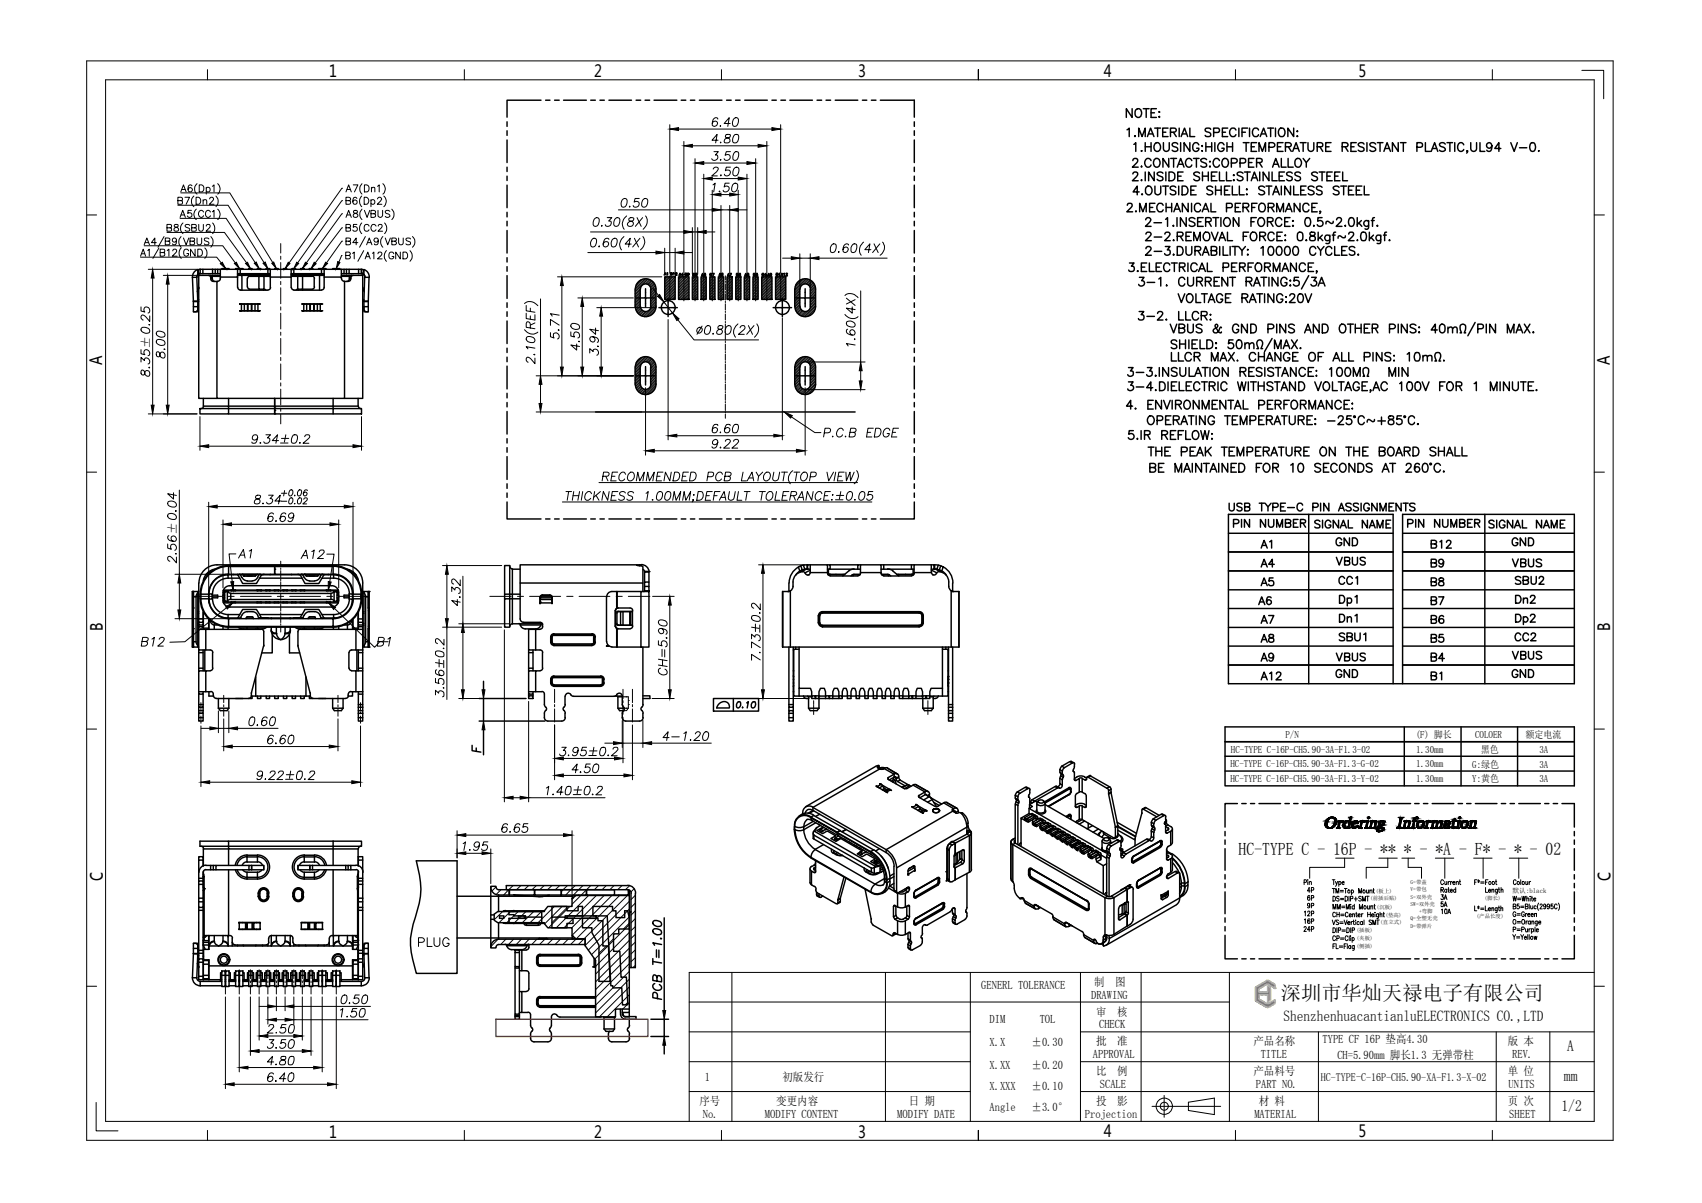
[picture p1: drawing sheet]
<svg xmlns="http://www.w3.org/2000/svg" width="297mm" height="210mm" viewBox="0 0 297 210" stroke-linecap="round" stroke-linejoin="round" font-family="sans-serif">
<defs><g id="words">
<g font-size="4.9">
<text x="232.5" y="106.9">Dp1</text>
<text x="263.2" y="110.1">Dp2</text>
<text x="72" y="166.5">PLUG</text>
</g>
<g font-size="4.4">
<text x="40.6" y="98.4">A1</text>
<text x="51.2" y="98.8">A12</text>
<text x="218.7" y="97">A1</text>
<text x="218.7" y="100.2">A4</text>
<text x="233.5" y="99.8">BUS</text>
<text x="248.7" y="97">B12</text>
<text x="248.7" y="100.2">B9</text>
<text x="264.2" y="100.2">BUS</text>
<text x="218.4" y="106.9">A6</text>
<text x="218.7" y="103.4">A5</text>
<text x="248.7" y="103.4">B8</text>
<text x="248.7" y="106.9">B7</text>
<text x="263.2" y="106.5">Dn2</text>
<text x="23.3" y="113.9">B122</text>
<text x="64.6" y="113.9">B1</text>
<text x="218.7" y="110.1">A7</text>
<text x="218.7" y="113.2">A8</text>
<text x="232.5" y="109.7">Dn1</text>
<text x="248.7" y="110.1">B6</text>
<text x="248.7" y="113.2">B5</text>
<text x="218.7" y="119.9">A12</text>
<text x="232.1" y="119.6">GND</text>
<text x="248.7" y="119.9">B1</text>
<text x="262.8" y="119.6">GND</text>
<text x="264.2" y="116.4">BUS</text>
</g>
<g font-size="4">
<text x="232.1" y="96.3">GND</text>
<text x="262.8" y="96.3">GND</text>
<text x="232.5" y="103">CC1</text>
<text x="263.2" y="103">SBU2</text>
<text x="232.5" y="112.9">SBU1</text>
<text x="263.2" y="112.9">CC2</text>
<text x="218.7" y="116.4">A9</text>
<text x="233.5" y="116.4">BUS</text>
<text x="248.7" y="116.4">B4</text>
<text x="226.8" y="157">4P</text>
<text x="226.8" y="158.4">6P</text>
<text x="226.8" y="159.8">9P</text>
</g>
<g font-size="3.5">
<text x="114.7" y="49.4">A1</text>
<text x="250.1" y="158">3A</text>
<text x="250.1" y="159.5">5A</text>
<text x="223.5" y="174.4">深圳市华灿天禄电子有限公司</text>
</g>
<g font-size="3.1">
<text x="117.1" y="49.4">A4</text>
<text x="118.2" y="49.4">B9</text>
<text x="119.6" y="49.4">B8</text>
<text x="121.4" y="49.4">A5</text>
<text x="122.8" y="49.4">B7</text>
<text x="124.2" y="49.4">A6</text>
<text x="125.6" y="49.4">A7</text>
<text x="127.4" y="49.4">B6</text>
<text x="128.8" y="49.4">A8</text>
<text x="132.6" y="49.4">A9</text>
<text x="134.4" y="49.4">B1</text>
<text x="216.2" y="149.1">HC-TYPE C - 16P - ** * - *A - F* - * - 02</text>
</g>
<g font-size="2.9">
<text x="57.5" y="13.5">1</text>
<text x="103.7" y="13.5">2</text>
<text x="149.7" y="13.5">3</text>
<text x="192.6" y="13.4">4</text>
<text x="237.1" y="13.4">5</text>
<text x="17.8" y="63.7" transform="rotate(-90 17.8 63.7)">A</text>
<text x="280.9" y="63.7" transform="rotate(-90 280.9 63.7)">A</text>
<text x="17.9" y="110.1" transform="rotate(-90 17.9 110.1)">B</text>
<text x="281" y="110.1" transform="rotate(-90 281 110.1)">B</text>
<text x="18" y="153.8" transform="rotate(-90 18 153.8)">C</text>
<text x="281.1" y="153.8" transform="rotate(-90 281.1 153.8)">C</text>
<text x="57.5" y="198.5">1</text>
<text x="103.7" y="198.5">2</text>
<text x="149.7" y="198.5">3</text>
<text x="192.6" y="198.5">4</text>
<text x="237.1" y="198.5">5</text>
</g>
<g font-size="2.7">
<text x="273.5" y="183.4">A</text>
<text x="272.9" y="188.7">mm</text>
<text x="272.5" y="193.9">1/2</text>
</g>
<text font-size="2.6" x="224" y="178.2">ShenzhenhuacantianluELECTRONICS CO.,LTD</text>
<g font-size="2.2">
<text x="26.1" y="60.9" transform="rotate(-90 26.1 60.9)">±</text>
<text x="30.8" y="93.4" transform="rotate(-90 30.8 93.4)">±</text>
</g>
<g font-size="2">
<text x="171.3" y="172.6">GENERL TOLERANCE</text>
<text x="191" y="172">制</text>
<text x="194.6" y="172">图</text>
<text x="172.7" y="178.5">DIM</text>
<text x="181.5" y="178.5">TOL</text>
<text x="190.4" y="174.3">DRAWING</text>
<text x="191.3" y="177.2">审</text>
<text x="191.8" y="179.5">CHECK</text>
<text x="195" y="177.2">核</text>
<text x="172.7" y="182.5">X.X</text>
<text x="180" y="182.5">±0.30</text>
<text x="190.7" y="184.7">APPROVAL</text>
<text x="191.3" y="182.4">批</text>
<text x="195" y="182.4">准</text>
<text x="218.8" y="182.4">产品名称</text>
<text x="220" y="184.7">TITLE</text>
<text x="230.8" y="182">TYPE CF 16P 垫高4.30</text>
<text x="233.4" y="184.7">CH=5.90mm 脚长1.3 无弹带柱</text>
<text x="263.2" y="182.4">版 本</text>
<text x="263.9" y="184.7">REV.</text>
<text x="123" y="188.6">1</text>
<text x="136.5" y="188.6">初版发行</text>
<text x="172.7" y="186.6">X.XX</text>
<text x="172.7" y="190.2">X.XXX</text>
<text x="180" y="186.6">±0.20</text>
<text x="180" y="190.2">±0.10</text>
<text x="191.3" y="187.6">比</text>
<text x="192" y="189.9">SCALE</text>
<text x="195" y="187.6">例</text>
<text x="218.8" y="187.6">产品料号</text>
<text x="219.2" y="189.9">PART NO.</text>
<text x="263.2" y="187.6">单 位</text>
<text x="263.3" y="189.9">UNITS</text>
<text x="122.1" y="192.8">序号</text>
<text x="122.7" y="195.1">No.</text>
<text x="133.5" y="195.1">MODIFY CONTENT</text>
<text x="135.5" y="192.8">变更内容</text>
<text x="156.6" y="195.1">MODIFY DATE</text>
<text x="158.6" y="192.8">日 期</text>
<text x="172.7" y="193.8">Angle</text>
<text x="180" y="193.8">±3.0°</text>
<text x="189.3" y="195.1">Projection</text>
<text x="191.3" y="192.8">投</text>
<text x="195" y="192.8">影</text>
<text x="218.9" y="195.1">MATERIAL</text>
<text x="219.7" y="192.8">材 料</text>
<text x="263.2" y="192.8">页 次</text>
<text x="263.4" y="195.1">SHEET</text>
</g>
<text font-size="1.9" x="230.5" y="188.5">HC-TYPE-C-16P-CH5.90-XA-F1.3-X-02</text>
<g font-size="1.7">
<text x="214.8" y="131.3">HC-TYPE C-16P-CH5.90-3A-F1.3-02</text>
<text x="224.3" y="128.8">P/N</text>
<text x="247.1" y="128.7">(F) 脚长</text>
<text x="247.2" y="131.4">1.30mm</text>
<text x="257.4" y="128.7">COLOER</text>
<text x="258.5" y="131.4">黑色</text>
<text x="266.2" y="128.7">额定电流</text>
<text x="268.7" y="131.4">3A</text>
<text x="214.7" y="133.9">HC-TYPE C-16P-CH5.90-3A-F1.3-G-02</text>
<text x="214.7" y="136.4">HC-TYPE C-16P-CH5.90-3A-F1.3-Y-02</text>
<text x="247.2" y="133.9">1.30mm</text>
<text x="247.2" y="136.5">1.30mm</text>
<text x="256.9" y="133.9">G:绿色</text>
<text x="256.9" y="136.5">Y:黄色</text>
<text x="268.7" y="133.9">3A</text>
<text x="268.7" y="136.5">3A</text>
</g>
<text font-size="1.2" x="264" y="155.9">默认:black</text>
<g font-size="1">
<text x="240.1" y="155.8">(板上)</text>
<text x="246.2" y="154.2">G=带盖</text>
<text x="246.2" y="155.5">V=带包</text>
<text x="239.1" y="157.1">(前插后贴)</text>
<text x="240.3" y="158.5">(沉板)</text>
<text x="240.9" y="161.2">(直立式)</text>
<text x="241.8" y="159.9">(垫高)</text>
<text x="246.2" y="161.8">D=带弹片</text>
<text x="246.2" y="156.8">S=双外壳</text>
<text x="246.2" y="158">SW=双外壳</text>
<text x="246.2" y="160.5">Q=全塑无壳</text>
<text x="247.7" y="159.3">+弯脚</text>
<text x="257.7" y="160.2">(产品长度)</text>
<text x="259.1" y="157.1">(脚长)</text>
<text x="236.7" y="162.6">(插板)</text>
<text x="236.7" y="164">(夹板)</text>
<text x="236.7" y="165.5">(侧插)</text>
</g>
</g></defs>
<!-- layer: fromat -->
<g fill="none" stroke="#000" stroke-width=".17">
<path d="M15.1 10.6h266.4v188.4h-266.4zM18.4 13.9h259.8v181.8h-259.8zM36.2 12.1v1.8M81 12.1v1.8M125.9 12.1v1.8M170.7 12.1v1.8v-1.8M215.6 12.1v1.8M260.4 12.1v1.8M15.1 37.5h1.8M278.2 37.5h1.8M15.1 82.4h1.8M278.2 82.4h1.8"/>
<path d="M15.1 127.2h1.8M278.2 127.2h1.8M15.1 172.1h1.8M120.3 174.8h94.3M120.3 169.7h157.9M278.2 172.1h1.8M36.2 197.2v1.8M81 197.2v1.8M120.3 190.5h49M120.3 185.3h49M120.3 180h49M125.9 197.2v1.8"/>
<path d="M170.7 197.2v1.8v-1.8M188.6 190.5h89.6M188.6 185.3h89.6M188.6 180h89.6M215.6 197.2v1.8M260.4 197.2v1.8"/>
</g>
<path d="M276.1 12.3h3.8v4.9M120.3 169.7v26M127.7 169.7v26M154.5 169.7v26M169.3 169.7v26M188.6 169.7v25.8M199.2 169.7v26M214.6 169.7v26M16.8 192.4v4.9h3.8M230.1 180v15.7M261.1 180v15.7M270.5 180v15.7" fill="none" stroke="#000" stroke-width=".17"/>
<!-- layer: DIM -->
<g fill="none" stroke="#000" stroke-width=".17">
<path d="M29.1 39.8h.6l.2-.2v-.2l-.2-.2h-.6v1.1h.8v-.5h-.2M30.5 39.2l-.1 .3 .6 .3a.31 .31 0 0 1 .2 .3 .31 .31 0 0 1-.3 .2h-.4l-.1-.2a.65 .65 0 0 1 .6-.6v-.3zM31 35h.8v-.5l-.2-.1h-.6v1.2h.8v-.4l-.2-.2M31 35.8h8.8l6.3 10M31.4 38.1h8.1l5 7.7M31.4 37.9l.5-1.2 .5 1.2M31.6 33.5l.4-1.2 .5 1.2M31.6 33.7h8.5l7.5 12.1M31.6 37.5h.6M31.7 33.1h.6M31.9 38.9a1.23 1.23 0 0 0 0 1.9M32.3 34.4h.8l-.6 1.2"/>
<path d="M33.1 39.3l-.3-.1-.5 .1 .1 .3 .7 .4v.2l-.3 .1-.5-.1M33.4 36.7h-.6v.6a.42 .42 0 0 1 .6 0 .42 .42 0 0 1-.1 .6 .42 .42 0 0 1-.6-.2M33.5 39.8l.7-.2v-.4h-.2h-.5v1.1h.7v-.5h-.2M33.5 32.4v-.1a.37 .37 0 0 0-.6 .2l-.1 .3a.45 .45 0 0 0 .4 .7l.2-.1a.38 .38 0 0 0 0-.6 .38 .38 0 0 0-.6 .3M33.8 34.2a1.22 1.22 0 0 0 0 1.9M34.2 34.4h.4a.67 .67 0 0 1 .4 .6 .67 .67 0 0 1-.4 .6h-.4zM34.3 36.5a1.18 1.18 0 0 0 0 1.8M34.4 32a1.18 1.18 0 0 0 0 1.9M34.7 39.2v.8a.41 .41 0 0 0 .4 .3 .41 .41 0 0 0 .4-.3v-.8M34.8 32.3h.4a.67 .67 0 0 1 .4 .6 .67 .67 0 0 1-.4 .6h-.4zM35.4 35.1l.3-.3 .3 .1 .1 .7M35.4 34.8v.8"/>
<path d="M35.5 37a.46 .46 0 0 0-.5-.3 .46 .46 0 0 0-.4 .5v.3a.46 .46 0 0 0 .4 .4 .46 .46 0 0 0 .5-.3M36 39.5l.2-.3h.4v.4l-.6 .7h.8M36 32.9a.38 .38 0 0 1 .6-.1 .38 .38 0 0 1 0 .6 .38 .38 0 0 1-.6-.1M36 32.7v1.2M36.6 34.7l.2-.3h.3l.2 .4-.8 .8h.9M36.7 37a.43 .43 0 0 0-.5-.3 .43 .43 0 0 0-.3 .5v.3a.43 .43 0 0 0 .3 .4 .43 .43 0 0 0 .5-.3M37.1 37l.3-.3v1.2M37.1 32.5l.3-.2v1.2M37.1 38.9a1.32 1.32 0 0 1 0 1.9M37.7 34.2a1.31 1.31 0 0 1 0 1.9M38 36.5a1.18 1.18 0 0 1 0 1.8M38 32a1.18 1.18 0 0 1 0 1.9"/>
<path d="M59.8 32.9h-.1l-9.2 12.9M59.8 37.3h-.1l-6.2 8.5M59.8 39.8h-.1l-4.7 6.1M59.8 35h-.1l-7.7 10.8M60.4 39.8l.7-.2v-.3l-.2-.1h-.5v1.1h.7v-.5h-.2M60.4 35h.7l.1-.2-.1-.3-.7-.1v1.2l.7-.1 .1-.3-.3-.2M60.4 37.9l.4-1.2 .5 1.2M60.4 33.5l.4-1.2 .5 1.2M60.6 37.5h.5M60.6 33.1h.5M61.7 32.3h.8l-.6 1.2M61.7 36.8v.3l.6 .2a.34 .34 0 0 1 .2 .4 .34 .34 0 0 1-.3 .2l-.5-.1v-.3l.1-.2 .5-.2 .1-.2a.42 .42 0 0 0-.7-.1z"/>
<path d="M62.3 39.2h-.6v.5a.42 .42 0 0 1 .6 0 .42 .42 0 0 1-.1 .6 .42 .42 0 0 1-.6-.2M62.3 34.6l-.1-.1a.59 .59 0 0 0-.7 .4 .59 .59 0 0 0 .4 .7 .38 .38 0 0 0 .4-.3 .38 .38 0 0 0-.4-.4l-.3 .3M63.1 38.9a1.32 1.32 0 0 0 0 1.9M63.1 34.2a1.31 1.31 0 0 0 0 1.9M63.2 36.5a1.27 1.27 0 0 0 0 1.8M63.2 32a1.27 1.27 0 0 0 0 1.9M63.6 34.4a.64 .64 0 0 1 .8 .4 .64 .64 0 0 1-.5 .8h-.3zM63.6 36.7l.5 1.2 .4-1.2M63.6 32.3a.64 .64 0 0 1 .8 .4 .64 .64 0 0 1-.4 .8h-.4zM64.4 39.5a.43 .43 0 0 0-.5-.3 .43 .43 0 0 0-.3 .4v.3a.44 .44 0 0 0 .3 .4 .44 .44 0 0 0 .5-.2M64.7 35a.38 .38 0 0 1 .6 0 .38 .38 0 0 1 0 .5 .38 .38 0 0 1-.6 0M64.7 34.8v1.3"/>
<path d="M64.7 37.3h.7l.1-.5-.8-.1v1.2l.8-.1v-.3l-.3-.2M64.8 32.9l.3-.2h.3v.8M64.8 32.7v.8M65.6 39.5a.46 .46 0 0 0-.5-.3 .46 .46 0 0 0-.4 .4v.3a.47 .47 0 0 0 .4 .5 .47 .47 0 0 0 .5-.3M65.9 34.7a.36 .36 0 0 1 .4-.3 .36 .36 0 0 1 .3 .4l-.8 .8h.8M65.9 32.5l.3-.2v1.2M66 36.7v1.1l.3 .1 .3-.1 .2-.2v-.9M66 39.5l.2-.3h.4v.4l-.6 .7h.8M66.8 32a1.18 1.18 0 0 1 0 1.9M67 34.2a1.22 1.22 0 0 1 0 1.9M67.1 38.9a1.32 1.32 0 0 1 0 1.9M68 36.9a.44 .44 0 0 0-.4-.2 .44 .44 0 0 0-.4 .3l.3 .3 .4 .1 .1 .4a.54 .54 0 0 1-.8 0"/>
<path d="M68.4 36.5a1.27 1.27 0 0 1 0 1.8M103.7 38.3a.52 .52 0 0 1 .8-.2 1.06 1.06 0 0 1-.5 1.4l-.4-.1a1.17 1.17 0 0 1 .1-1.1zM105 39.4h.1zM106 38h.8l-.6 .6h.4a.57 .57 0 0 1-.2 .8 .57 .57 0 0 1-.8-.2M107.3 38.3a.52 .52 0 0 1 .7-.2 1.06 1.06 0 0 1-.4 1.4l-.4-.1a1.17 1.17 0 0 1 .1-1.1zM107.9 36.6h16.4M108.6 34.9a.52 .52 0 0 1 .7-.2 .83 .83 0 0 1 .1 1 .83 .83 0 0 1-.9 .4 1.18 1.18 0 0 1 .1-1.2zM109.4 37.7a1.68 1.68 0 0 0-.5 2.3M109.8 36.1h.2zM109.9 38.1a.29 .29 0 0 0 0 .5 .48 .48 0 0 1 .6 .3 .48 .48 0 0 1-.4 .6h-.3a.41 .41 0 0 1-.3-.4 .41 .41 0 0 1 .3-.4l.7-.2 .1-.3-.2-.2zM111.2 38l.7 1.5M111.6 34.6h-.8l-.1 .7a.53 .53 0 0 1 .9 .1 .53 .53 0 0 1-.6 .8l-.4-.1-.1-.2"/>
<path d="M112.2 38l-1.3 1.5M112.2 34.9a.52 .52 0 0 1 .7-.2 .83 .83 0 0 1 .1 1 .83 .83 0 0 1-.9 .4 1.18 1.18 0 0 1 .1-1.2zM112.7 37.7a1.67 1.67 0 0 1-.5 2.3M116.9 21.8v25.9M118.4 22.5h16.3M119.4 24.7v23M120.8 25.4h11.5M120.8 39.7v8.1M121.3 27.7v20M121.8 39.7v8.1M122.8 28.4h7.6M122.8 30.4v17.3"/>
<path d="M124.3 31.2h4.5M124.3 33.2v14.5M124.4 32.3l.4-.3-.2 1.5M124.5 29.5l.3-.3 .5 .1v.3l-.2 .4-.9 .7h1M124.6 26.5h.8l-.5 .6h.2a.54 .54 0 0 1-.1 .8 .54 .54 0 0 1-.8-.2M125.3 20.8l-.1-.2a.52 .52 0 0 0-.7 .2 1.15 1.15 0 0 0-.1 1.2 .48 .48 0 0 0 .8-.2 .48 .48 0 0 0-.4-.7l-.4 .2-.1 .2M125.3 24.5h-1l.9-1-.3 1.4M125.5 33.4h.2zM125.7 22h.1zM125.7 24.9h.1zM125.7 27.9h.1zM125.7 30.6h.2z"/>
<path d="M125.8 34h1.6M125.8 35.9v11.8M125.8 36.6h1.6M126.7 23.5l-.1 .5 .5 .1a.43 .43 0 0 1 .3 .4 .43 .43 0 0 1-.4 .4h-.5l-.1-.2a.9 .9 0 0 1 1-.7l.1-.3a.56 .56 0 0 0-.8-.2zM127.3 32h-.8l-.1 .6a.52 .52 0 0 1 .9 .2 .52 .52 0 0 1-.6 .7l-.4-.1-.1-.2M127.4 35.9v11.8M127.4 21.5h-1l.9-1-.3 1.6M127.5 26.5h-.7l-.3 .6a.53 .53 0 0 1 .9 .1 .53 .53 0 0 1-.5 .8l-.4-.1-.1-.2M127.5 29.2h-.7l-.2 .6a.53 .53 0 0 1 .9 .2 .53 .53 0 0 1-.6 .7l-.4-.1-.1-.2M127.9 32.3a.52 .52 0 0 1 .7-.3 .83 .83 0 0 1 .1 1 .83 .83 0 0 1-.9 .4 1.18 1.18 0 0 1 .1-1.1zM128 20.8a.52 .52 0 0 1 .7-.2 .83 .83 0 0 1 .1 1 .83 .83 0 0 1-.9 .4 1.18 1.18 0 0 1 .1-1.2zM128.1 29.5a.52 .52 0 0 1 .7-.2 1.06 1.06 0 0 1-.4 1.4l-.4-.1a1.17 1.17 0 0 1 .1-1.1z"/>
<path d="M128.2 23.5a.48 .48 0 0 1 .7 .2 .85 .85 0 0 1-.7 1.2h-.2a1.17 1.17 0 0 1 .2-1.4zM128.2 26.5a.42 .42 0 0 1 .7 .3v.3a.8 .8 0 0 1-.7 .9l-.2-.1-.1-.6zM128.8 33.2v14.5M128.8 36.6h1.6M130.4 30.4v17.3M131.9 27.7v20M133.8 24.7v23M136.2 21.8v25.9M24.5 44.9h13.3l.8 1M24.5 44.7l.5-1.2 .4 1.2M24.6 53.6v.7l.7 .1a.52 .52 0 0 1 .1-.9 .52 .52 0 0 1 .7 .6l-.1 .4-.2 .1M24.7 57.2a.83 .83 0 0 1 1-.1 .83 .83 0 0 1 .3 .9 .98 .98 0 0 1-1.4-.6z"/>
<path d="M24.7 44.3h.5M25.2 42.9h13.7l2.2 3M25.2 42.7l.4-1.2 .5 1.2M25.3 42.3h.6M25.8 43.7l.2-.2v1.2M25.9 47h8.6M26 56.6v.1zM26.1 55.1v1l-.7-.9-.4-.2h-.2l-.2 .2v.3l.4 .3M26.6 48.5v22.2M27.3 42.3h-.9l.6-.8v1.2M27.4 59.4a1.06 1.06 0 0 1 1.4 .4v.1a.75 .75 0 0 1-1.2 .2 .48 .48 0 0 1-.2-.7zM27.4 57.9a1.06 1.06 0 0 1 1.4 .5v.1a.75 .75 0 0 1-1.2 .1 .48 .48 0 0 1-.2-.7z"/>
<path d="M27.7 43.3l-1 1.8M28 44.1l.7-.1v-.5h-.7v1.2l.7-.1v-.4l-.2-.1M28.5 48h5.7M28.6 41.3l-1 1.8M28.8 42.1l.8-.1v-.4l-.8-.1v1.2l.8-.1v-.4l-.2-.1M29.1 40.6h10.1l3.8 5.2M29.2 43.7l.3-.2v1.2M29.3 49.6v21.1M30.2 43.8l.2-.3h.3l.1 .2-.1 .4-.6 .6h.8M30.8 41.9a.36 .36 0 0 1-.5 .3 .36 .36 0 0 1-.1-.6 .36 .36 0 0 1 .5 .1l.1 .2a.54 .54 0 0 1-.5 .8l-.2-.2M31.6 41.3a1.31 1.31 0 0 0 0 1.8M31.6 43.3a1.27 1.27 0 0 0 0 1.8"/>
<path d="M32 41.5l.5 1.2 .4-1.2M32.9 43.8a.43 .43 0 0 0-.5-.3 .43 .43 0 0 0-.3 .4v.3a.43 .43 0 0 0 .4 .5 .43 .43 0 0 0 .4-.5h-.3M33.2 42.1l.7-.1v-.4l-.7-.1v1.2l.7-.1v-.4l-.2-.1M34.1 43.5v1.2l-.9-1.2v1.2M34.4 41.5v1l.3 .2h.3l.2-.3v-.9M34.5 43.5h.4a.67 .67 0 0 1 .4 .6 .67 .67 0 0 1-.4 .6h-.4zM35.7 43.3a1.27 1.27 0 0 1 0 1.8M36.5 41.7l-.3-.2-.5 .1v.4l.6 .2 .2 .3-.3 .2h-.5v-.2M36.8 41.3a1.31 1.31 0 0 1 0 1.8M59.7 44.6l-.5 1.1M59.8 42.1h-.1l-2.7 3.7M60.3 44.6h.5l.3-.1v-.3l-.3-.2h-.5v1.2l.8-.1v-.3l-.3-.2"/>
<path d="M60.4 42.1l.7-.1v-.4l-.7-.1v1.2l.7-.1v-.4l-.2-.1M61.5 44.2l.3-.2v1.2M62.5 42.3h-.9l.6-.8v1.2M63.5 43.7l-1 1.9M63.7 45.2l.5-1.2 .4 1.2M63.8 41.3l-1 1.8M63.9 44.8h.5M64 42.7l.4-1.2 .5 1.2M64.2 42.3h.5M65 44.2l.2-.2v1.2M66 44.3l.2-.3h.2l.2 .2-.1 .4-.6 .6h.8M66 41.9a.37 .37 0 0 1-.4 .3 .37 .37 0 0 1-.3-.5 .37 .37 0 0 1 .5-.1l.2 .3a.54 .54 0 0 1-.5 .8l-.2-.2"/>
<path d="M66.8 41.3a1.31 1.31 0 0 0 0 1.8M67.2 41.5l.5 1.2 .4-1.2M67.5 43.7a1.32 1.32 0 0 0 0 1.9M68.4 42.1l.7-.1 .1-.3-.1-.1-.7-.1v1.2h.7l.1-.4-.3-.2M68.7 44.3a.43 .43 0 0 0-.5-.3 .43 .43 0 0 0-.3 .5v.2a.42 .42 0 0 0 .4 .5 .42 .42 0 0 0 .4-.5h-.3M69.6 41.5v.9a.41 .41 0 0 0 .4 .3 .41 .41 0 0 0 .4-.3v-.9M69.9 44v1.2l-.8-1.2v1.2M70.3 44h.5a.64 .64 0 0 1 .3 .6 .64 .64 0 0 1-.3 .6h-.5zM71.6 43.7a1.32 1.32 0 0 1 0 1.9M71.6 41.7l-.3-.2-.5 .2 .2 .3 .6 .2v.5h-.5l-.3-.2M72 41.3a1.22 1.22 0 0 1 0 1.8M91.5 57.5a1.59 1.59 0 0 0 2.4 .5"/>
<path d="M91.5 53a1.61 1.61 0 0 1 2.4 .3M91.8 54.7v.9l1.6 .2v-.9M91.8 53.3v.9l1.6 .3M91.9 58.8a1 1 0 0 1 1.5 .6l-.1 .2a.83 .83 0 0 1-1 .1 .83 .83 0 0 1-.4-.9zM92.6 53.8v.6M92.6 55.1v.6M92.6 57.2v-.6l-.2-.3-.4-.1-.2 .2v.7l1.6 .3M93.4 56.3l-.8 .4M94.3 52.2v13.4M96.1 58v.8l.6 .2-.1-.1a.54 .54 0 0 1 .4-.8 .54 .54 0 0 1 .6 .7l-.3 .3M97.3 48.3h18.2M97.4 57.6h.2z"/>
<path d="M97.6 56.7l-1.5-.9v1M97.6 55l-1.5-.3 .3 .5M98.1 49.8v14.3M99.6 57.9v.7l.7 .2a.53 .53 0 0 1 .1-.9 .53 .53 0 0 1 .7 .6v.4l-.2 .1M99.7 56.6a1.06 1.06 0 0 1 1.4 .4v.1a.78 .78 0 0 1-1.2 .2 .52 .52 0 0 1-.2-.7zM100.9 52h9.6M101 59.6h.1zM101.6 53.5v10.6M102.6 44.1h11.9M103.1 40.5h16.3M103.4 58.8h.2a.49 .49 0 0 1 0 .8 .52 .52 0 0 1-.6-.2 .52 .52 0 0 1 .1-.6 .95 .95 0 0 1 1.4 .7l-.3 .2M103.4 41.7a.42 .42 0 0 1 .7 .2v.3a.8 .8 0 0 1-.7 .9 .75 .75 0 0 1-.1-1.2z"/>
<path d="M103.9 57.2v1.1l-1-.9 1.6 .3M104.2 53.7h10.3M104.5 43h.1zM104.9 55.2v8.9M106.3 41.8l-.1-.1a.52 .52 0 0 0-.7 .2 .77 .77 0 0 0 .1 1.2 .48 .48 0 0 0 .6-.4 .48 .48 0 0 0-.4-.5 .52 .52 0 0 0-.5 .4M106.8 41.9a.52 .52 0 0 1 .8-.2 1.06 1.06 0 0 1-.5 1.4h-.1a.78 .78 0 0 1-.2-1.2zM108.9 41.3a1.68 1.68 0 0 0-.4 2.3M110.2 42.6h-1.1l.9-1-.3 1.5M110.7 41.6l.7 1.5M111.7 41.6l-1.3 1.5M111.7 50.6l-.9 .9M111.7 50.8l-.9 1"/>
<path d="M111.7 51.1l-.9 .9M111.7 51.4l-.9 .9M111.7 51.7l-.9 .9M111.7 51.9l-.9 .9M111.7 52.2l-.9 .9M111.7 52.5l-.9 .9M111.7 52.7l-.9 .9M111.7 53.3l-.7 .8M111.7 53l-.8 .9M111.8 50.3l-1 .9M111.8 53.6l-.7 .7M111.8 53.8l-.7 .6"/>
<path d="M111.9 48.8l-.9 .9M111.9 54l-.6 .6M112 54.1l-.6 .6M112.2 54.2l-.7 .7M112.2 41.3a1.58 1.58 0 0 1-.4 2.3M112.3 48.7l-1.4 1.4M112.4 54.3l-.7 .7M112.6 54.4l-.7 .7M112.6 48.6l-1.8 1.8M112.9 48.6l-2.1 2.1M112.9 54.4l-.9 .8M113.1 48.7l-2.3 2.2"/>
<path d="M113.3 48.8l-.8 .8M113.5 48.9l-.7 .7M113.7 48.9l-.7 .7M113.8 49.1l-.6 .6M114 50.3l.9 1.2M114 49.2l-.7 .6M114.3 54.3l-.8 .8M114.4 49.9l-.8 .8M114.4 53.9l-1.4 1.3M114.4 50.1l-.8 .8M114.5 53l-2.3 2.2M114.5 53.3l-2 2"/>
<path d="M114.5 50.3l-.9 .9M114.5 50.6l-.9 .9M114.5 50.8l-.9 1M114.5 51.1l-.9 .9M114.5 51.4l-.9 .9M114.5 51.6l-.9 1M114.5 51.9l-.9 .9M114.5 52.2l-.9 .9M114.5 52.5l-.9 .9M114.5 52.7l-.9 1M114.5 53.6l-1.8 1.7M115.9 52.7l1.5 1.9"/>
<path d="M116 43.3v4.5M116 44.1h1.8M116.6 55.8v21M117.8 52.1l-.1 .1M117.8 51.3l-.9 .9M117.8 51.6l-.6 .6M117.8 50.8l-1.5 1.4M117.8 51.8l-.4 .4M117.8 51l-1.2 1.2M117.8 50.5l-1.8 1.7M117.8 48.9l-1.8 1.8M117.8 49.1l-1.8 1.8"/>
<path d="M117.8 49.4l-1.8 1.8M117.8 49.7l-1.8 1.8M117.8 50l-1.8 1.7M117.8 50.2l-1.8 1.8M117.8 43.3v4.5M118.3 55.8l2.8 3.5h11.3M119.4 44.1h1.4M120.2 52.1l-.1 .1M120.2 51.3l-.9 .9M120.2 51.6l-.6 .6M120.2 50.8l-1.4 1.4M120.2 51.8l-.4 .4"/>
<path d="M120.2 51l-1.2 1.2M120.2 50.5l-1.7 1.7M120.2 48.9l-1.8 1.8M120.2 49.1l-1.8 1.8M120.2 49.4l-1.8 1.8M120.2 49.7l-1.8 1.8M120.2 50l-1.8 1.7M120.2 50.2l-1.8 1.8M120.8 40.5h1M121.7 57.3a.47 .47 0 0 1 .8 0 .47 .47 0 0 1-.3 .7 .44 .44 0 0 1-.6-.1 .44 .44 0 0 1 .1-.6zM121.8 49.8l-1 .9M121.8 50.1l-1 .9"/>
<path d="M121.8 50.3l-1 1M121.8 50.6l-1 .9M121.8 50.9l-1 .9M121.8 51.2l-1 .9M121.8 51.4l-.8 .8M121.8 51.7l-.6 .5M121.8 52l-.3 .2M122.5 56.9l-.9 1.4M123.2 51.7l-.5 .5M123.2 52l-.2 .2M123.2 40.5h1.6M123.2 51.4l-.8 .8"/>
<path d="M123.2 49.8l-.8 .9M123.2 50.1l-.8 .9M123.2 50.3l-.8 1M123.2 50.6l-.8 .9M123.2 50.9l-.8 .9M123.2 51.2l-.8 .9M123.3 56.9a.43 .43 0 0 1 .7 .2v.4a.79 .79 0 0 1-.7 .8h-.2a1.11 1.11 0 0 1 .2-1.4zM124.4 58.3h.1zM124.8 52l-.3 .2M124.8 51.4l-.8 .8M124.8 51.7l-.6 .5M124.8 49.8l-.9 .9"/>
<path d="M124.8 50.1l-.9 .9M124.8 50.3l-.9 1M124.8 50.6l-.9 .9M124.8 50.9l-.9 .9M124.8 51.2l-.9 .9M125.4 56.9l-.1 .4 .4 .2a.43 .43 0 0 1 .4 .5 .43 .43 0 0 1-.4 .3h-.5l-.1-.3a.9 .9 0 0 1 .9-.7l.1-.4zM126.3 49.8l-.9 .9M126.3 50.1l-.9 .9M126.3 50.3l-.9 1M126.3 50.6l-.9 .9M126.3 50.9l-.9 .9M126.3 51.2l-.9 .9"/>
<path d="M126.3 51.4l-.8 .8M126.3 51.7l-.6 .5M126.3 52l-.3 .2M126.7 57.1a.52 .52 0 0 1 .8-.2 .83 .83 0 0 1 .1 1 .83 .83 0 0 1-.9 .4 1.18 1.18 0 0 1 0-1.2zM127.8 51.7l-.5 .5M127.8 52l-.3 .2M127.8 51.4l-.8 .8M127.8 49.8l-.9 .9M127.8 50.1l-.9 .9M127.8 50.3l-.9 1M127.8 50.6l-.9 .9M127.8 50.9l-.9 .9"/>
<path d="M127.8 51.2l-.9 .9M128.8 56.5a1.59 1.59 0 0 0-.4 2.3M129.2 57.2v-.1a.51 .51 0 0 1 .7-.2v.5l-1 .9h1M129.3 52l-.3 .2M129.3 51.4l-.8 .8M129.3 51.7l-.6 .5M129.3 49.8l-.9 .9M129.3 50.1l-.9 .9M129.3 50.3l-.9 1M129.3 50.6l-.9 .9M129.3 50.9l-.9 .9M129.3 51.2l-.9 .9"/>
<path d="M130.6 56.8l.7 1.5M130.8 49.8l-.9 .9M130.8 50.1l-.9 .9M130.8 50.3l-.9 1M130.8 50.6l-.9 .9M130.8 50.9l-.9 .9M130.8 51.2l-.9 .9M130.8 52l-.2 .2M130.8 51.4l-.8 .8M130.8 51.7l-.5 .5M131.6 56.8l-1.3 1.5M132.1 56.5a1.67 1.67 0 0 1-.4 2.3"/>
<path d="M132.3 52l-.2 .2M132.3 51.4l-.8 .8M132.3 49.8l-.9 .9M132.3 50.1l-.9 .9M132.3 50.3l-.9 1M132.3 50.6l-.9 .9M132.3 50.9l-.9 .9M132.3 51.2l-.9 .9M132.3 51.7l-.5 .5M134.7 51.6l-.6 .6M134.7 51.8l-.4 .4M134.7 51l-1.2 1.2"/>
<path d="M134.7 52.1l-.1 .1M134.7 51.3l-.9 .9M134.7 50.5l-1.7 1.7M134.7 50.8l-1.5 1.4M134.7 48.9l-1.8 1.8M134.7 49.1l-1.8 1.8M134.7 49.4l-1.8 1.8M134.7 49.7l-1.8 1.8M134.7 50l-1.8 1.7M134.7 50.2l-1.8 1.8M136.5 55.5v21.3M136.6 45h1.5"/>
<path d="M137.1 51.6l-.6 .6M137.1 51.8l-.3 .4M137.1 51l-1.2 1.2M137.1 52.1l-.1 .1M137.1 51.3l-.9 .9M137.1 50.5l-1.7 1.7M137.1 50.8l-1.4 1.4M137.1 48.9l-1.7 1.8M137.1 49.1l-1.7 1.8M137.1 49.4l-1.7 1.8M137.1 49.7l-1.7 1.8M137.1 50l-1.7 1.7"/>
<path d="M137.1 50.2l-1.7 1.8M139.6 53.6l-.7 .7M139.6 44.3v5.7M139.6 45h1.8M139.6 53.3l-.8 .8M139.6 53l-.9 .9M139.6 50.6l-.9 .9M139.6 50.8l-.9 1M139.6 51.1l-.9 .9M139.6 51.4l-.9 .9M139.6 51.7l-.9 .9M139.6 51.9l-.9 .9"/>
<path d="M139.6 52.2l-.9 .9M139.6 52.5l-.9 .9M139.6 52.7l-.9 .9M139.6 50.3l-.9 .9M139.7 53.8l-.7 .6M139.8 48.8l-.9 .9M139.8 54l-.7 .6M139.9 54.1l-.7 .6M140 54.2l-.6 .7M140.1 48.7l-1.4 1.4M140.2 54.3l-.7 .7M140.4 54.4l-.7 .7"/>
<path d="M140.4 48.6l-1.7 1.8M140.7 54.4l-.8 .8M140.7 48.6l-2 2.1M140.9 48.7l-2.2 2.2M141.2 48.8l-.9 .8M141.3 48.9l-.7 .7M141.4 44.3v5.7M141.5 48.9l-.6 .7M141.7 49.1l-.7 .6M141.8 49.2l-.6 .6M141.9 49.3l-.6 .7M142 49.5l-.6 .7"/>
<path d="M142.1 49.7l-.7 .7M142.1 54.3l-.8 .8M142.2 49.9l-.8 .8M142.3 53.9l-1.4 1.3M142.3 50.1l-.9 .8M142.3 50.3l-.9 .9M142.3 53.6l-1.7 1.7M142.3 53l-2.2 2.2M142.3 50.6l-.9 .9M142.3 50.8l-.9 1M142.3 51.1l-.9 .9M142.3 51.4l-.9 .9"/>
<path d="M142.3 51.6l-.9 1M142.3 51.9l-.9 .9M142.3 52.2l-.9 .9M142.3 52.5l-.9 .9M142.3 52.7l-.9 1M142.3 53.3l-2 2M142.9 45h11.9M145.3 42.6a.42 .42 0 0 1 .6 .2v.4a.8 .8 0 0 1-.7 .9l-.2-.1-.1-.2a1.14 1.14 0 0 1 .4-1.2zM146.3 44h.1zM147.5 54.9a1.57 1.57 0 0 0 2.2 .3M147.5 51.6a1.56 1.56 0 0 1 2.2 .3M147.7 52l1.5 1.3"/>
<path d="M147.8 56.1a.97 .97 0 0 1 1.4 .7 .9 .9 0 0 1-1.5-.5zM147.9 57.4a.41 .41 0 0 0-.1 .7 1.17 1.17 0 0 0 1.4 .2 .49 .49 0 0 0-.2-.7 .49 .49 0 0 0-.7 .4l.4 .5M148.1 42.8v-.2a.52 .52 0 0 0-.8 .2 1.15 1.15 0 0 0-.1 1.2 .49 .49 0 0 0 .8-.2 .49 .49 0 0 0-.4-.7l-.2 .1-.3 .4M148.7 53.6v1.1l-1-.9 1.5 .2M148.9 42.6a.42 .42 0 0 1 .6 .2v.4a.8 .8 0 0 1-.7 .9l-.2-.1-.1-.2a1.14 1.14 0 0 1 .4-1.2zM149.2 59.1v.2zM149.2 52.3l-1.5 .7M150.2 50.8v12.4M150.7 42.2a1.64 1.64 0 0 0-.4 2.3M152 43.6h-1.1l.9-1.1-.2 1.6M152.5 42.5l.8 1.6M153.6 42.5l-1.3 1.6"/>
<path d="M154 42.2a1.53 1.53 0 0 1-.4 2.3M24.6 63.2v-.8l.6 .5a.37 .37 0 0 1 .1-.4 .37 .37 0 0 1 .4 0 .54 .54 0 0 1 .4 .4 .54 .54 0 0 1-.3 .6M24.6 61v.7l.7 .2a.52 .52 0 0 1 .1-.9 .52 .52 0 0 1 .7 .6l-.1 .4-.2 .1M24.7 64.6a.53 .53 0 0 0 .3 .8l.2-.1 .1-.3a.43 .43 0 0 1 .4-.4 .43 .43 0 0 1 .4 .5l-.1 .5a.66 .66 0 0 1-.8-.7 .37 .37 0 0 0-.5-.3zM25.9 72.2h8.5M26 64.1v.1zM27.4 61.4a.55 .55 0 0 0 .3 .9l.2-.2a.55 .55 0 0 1 .4-.7 .56 .56 0 0 1 .5 .5 .56 .56 0 0 1-.3 .6 .67 .67 0 0 1-.6-.9 .32 .32 0 0 0-.5-.2zM28.6 60.9l.2 .1zM34.9 72.7v5.9M36.4 77.9h25.2M45 76.4a.5 .5 0 0 1-.6 .4 .5 .5 0 0 1-.4-.5 .5 .5 0 0 1 .6-.4h.2a1.05 1.05 0 0 1-.2 1.4 .46 .46 0 0 1-.6-.2M45.4 77.3h.1z"/>
<path d="M46.4 75.9h.8l-.5 .5a.5 .5 0 0 1 .4 .7 .5 .5 0 0 1-.7 .2h-.2l-.2-.2M48.6 76.9h-1.1l.9-1-.3 1.4M49 77.3h1.3M49.1 76.5h1.3M49.9 75.9l-.3 1.2M51.2 75.9a.52 .52 0 0 1 .7 .3 .85 .85 0 0 1-.7 1.1h-.2a1.23 1.23 0 0 1 .2-1.4zM52.3 77.3h.1zM53.2 76.2l.2-.3h.1h.4l.2 .3-.2 .2-1 .9h1M63.1 72.7v5.9M93.2 61.8l.2 .1zM93.4 60.7l-1.6-.2 .3 .4M93.4 62.5v1l-1-1.1h-.4l-.2 .5 .4 .3"/>
<path d="M93.6 65.6h16.9M93.6 71.9h18.4M94.3 67.1v3.3M100.6 60v1.1l-1-.9 1.5 .3M102.9 61.6v-.8l.6 .5v-.2a.54 .54 0 0 1 .9 .1 .54 .54 0 0 1-.2 .8M104.3 60.4l.2 .1zM111.7 64.2l-.9 .9M111.7 64.4l-.9 1M111.7 64.7l-.9 .9M111.7 65l-.9 .9M111.7 65.3l-.9 .9M111.7 65.5l-.9 .9"/>
<path d="M111.7 65.8l-.9 .9M111.7 66.1l-.9 .9M111.7 66.3l-.9 .9M111.7 66.9l-.7 .8M111.7 66.6l-.8 .9M111.8 63.9l-1 .9M111.8 67.1l-.7 .8M111.8 67.4l-.7 .6M111.9 62.4l-.9 .9M111.9 67.6l-.6 .6M112 67.7l-.6 .7M112.2 67.8l-.7 .7"/>
<path d="M112.3 62.3l-1.4 1.4M112.4 67.9l-.7 .7M112.6 68l-.7 .7M112.6 62.2l-1.8 1.8M112.7 67.6v11.8M112.9 62.2l-2.1 2.1M112.9 67.9l-.9 .9M113.1 62.3l-2.3 2.3M113.3 62.4l-.8 .8M113.5 62.4l-.7 .8M113.7 62.5l-.7 .7M113.8 62.7l-.6 .6"/>
<path d="M114 62.8l-.7 .6M114.1 62.9l-.7 .7M114.2 63.1l-.7 .7M114.2 78.7h24.8M114.3 67.9l-.8 .8M114.3 63.2l-.7 .8M114.4 63.5l-.8 .8M114.4 67.5l-1.4 1.3M114.4 63.7l-.8 .8M114.5 66.6l-2.3 2.2M114.5 66.9l-2 2M114.5 63.9l-.9 .9"/>
<path d="M114.5 64.2l-.9 .9M114.5 64.4l-.9 1M114.5 64.7l-.9 .9M114.5 65l-.9 .9M114.5 65.2l-.9 1M114.5 65.5l-.9 .9M114.5 65.8l-.9 .9M114.5 66.1l-.9 .9M114.5 66.3l-.9 1M114.5 67.1l-1.8 1.8M118.1 76h17M125.3 74.3a.42 .42 0 0 0-.6-.2 1.22 1.22 0 0 0-.3 1.4 .49 .49 0 0 0 .8-.2 .49 .49 0 0 0-.4-.7l-.4 .2-.1 .3"/>
<path d="M125.3 77.2a.45 .45 0 0 1-.6 .4 .45 .45 0 0 1-.2-.7 .45 .45 0 0 1 .7 0l.1 .3a.89 .89 0 0 1-.8 1l-.2-.1v-.2M125.7 75.5h.1zM125.7 78.1h.1zM126.6 77a.49 .49 0 0 1 .8-.2l.1 .2-.1 .2-1.1 1h1M127.4 74.3a.46 .46 0 0 0-.6-.2l-.2 .2a.72 .72 0 0 0 .2 1.2 .47 .47 0 0 0 .6-.6 .47 .47 0 0 0-.9-.1l-.1 .3M128 77a.49 .49 0 0 1 .8-.2l.1 .2-.1 .2-1.1 1h1M128.2 74.1a.46 .46 0 0 1 .7 .2v.4a.73 .73 0 0 1-.7 .8h-.3a1.17 1.17 0 0 1 .3-1.4zM138.1 72.7l4.1 2.8h1.1M139.6 67.1l-.7 .8M139.6 66.9l-.8 .8M139.6 66.6l-.9 .9M139.6 64.2l-.9 .9"/>
<path d="M139.6 64.4l-.9 1M139.6 64.7l-.9 .9M139.6 65l-.9 .9M139.6 65.3l-.9 .9M139.6 65.5l-.9 .9M139.6 65.8l-.9 .9M139.6 66.1l-.9 .9M139.6 66.3l-.9 .9M139.6 63.9l-.9 .9M139.7 67.4l-.7 .6M139.8 62.4l-.9 .9M139.8 67.6l-.7 .6"/>
<path d="M139.9 67.7l-.7 .7M140 67.8l-.6 .7M140.1 62.3l-1.4 1.4M140.2 67.9l-.7 .7M140.4 68l-.7 .7M140.5 62.2l-1.8 1.8M140.5 67.6v11.8M140.7 67.9l-.8 .9M140.7 62.2l-2 2.1M140.9 62.3l-2.2 2.3M141 68h10M141 63.2h10"/>
<path d="M141.2 62.4l-.9 .8M141.3 62.4l-.7 .8M141.5 62.5l-.6 .7M141.7 62.7l-.7 .6M141.8 62.8l-.6 .6M141.9 62.9l-.6 .7M142 63.1l-.6 .7M142.1 63.2l-.7 .8M142.1 67.9l-.8 .8M142.2 63.5l-.8 .8M142.3 67.5l-1.4 1.3M142.3 63.7l-.9 .8"/>
<path d="M142.3 63.9l-.9 .9M142.3 67.1l-1.7 1.8M142.3 66.6l-2.2 2.2M142.3 66.9l-2 2M142.3 64.2l-.9 .9M142.3 64.4l-.9 1M142.3 64.7l-.9 .9M142.3 65l-.9 .9M142.3 65.2l-.9 1M142.3 65.5l-.9 .9M142.3 65.8l-.9 .9M142.3 66.1l-.9 .9"/>
<path d="M142.3 66.3l-.9 1M143.9 75.5l.9-.1a.39 .39 0 0 0 .2-.4 .39 .39 0 0 0-.3-.3h-.7l-.3 1.5M145.3 76.2h.1zM147.2 75.1a.49 .49 0 0 0-.5-.4 .49 .49 0 0 0-.5 .4 .65 .65 0 0 0-.2 .7 .65 .65 0 0 0 .6 .4l.4-.3M147.5 76.2h.1zM148.4 75.4h.8l.2-.3-.1-.3-.8-.1-.3 1.5h.7a.42 .42 0 0 0 .4-.3 .42 .42 0 0 0-.3-.5M149.2 60.2l-1.5-.3 .3 .5M150.2 64.7v1.8M151.4 75.4h.5M152.4 74.7h-.9l-.3 1.5h1M152.8 74.7h.5a.81 .81 0 0 1 .5 .9 .81 .81 0 0 1-.7 .6h-.5zM155.3 75.1a.57 .57 0 0 0-.6-.4 .57 .57 0 0 0-.5 .6 .72 .72 0 0 0 .2 .9 .64 .64 0 0 0 .8-.6h-.4"/>
<path d="M155.8 75.4h.5M156.8 74.7h-.9l-.3 1.5h.9M29.3 94.9v.7l.6 .2a.55 .55 0 0 1 .3-.9 .55 .55 0 0 1 .6 .8l-.3 .3M29.4 89.7a.83 .83 0 0 1 .9-.1 .83 .83 0 0 1 .4 .9 .83 .83 0 0 1-1 .1 .83 .83 0 0 1-.3-.9zM29.4 87.5a.83 .83 0 0 1 .9 0 .83 .83 0 0 1 .4 .8 .83 .83 0 0 1-1 .1 .83 .83 0 0 1-.3-.9zM29.5 93.5h-.1a.52 .52 0 0 0 .2 .8 1.15 1.15 0 0 0 1.1 0 .48 .48 0 0 0-.3-.8 .48 .48 0 0 0-.5 .7l.4 .2M30.3 86v1.1l-1-1 1.5 .3M30.6 96.6h.2zM30.7 89.1v.1zM30.8 97.2v1l-1.1-1.1-.4 .2a.53 .53 0 0 0 .3 .6M31.3 85.5v14.7M36.4 87.6v15.6"/>
<path d="M37.9 88.4h22.2M38.9 90.7v11.9M40.4 91.5h17.2M41.2 96.6h-1.2l.5 4.9M44.7 86.5l-.1 .4 .5 .2a.43 .43 0 0 1 .3 .4 .43 .43 0 0 1-.4 .4l-.6-.1a.66 .66 0 0 1 .8-.8 .37 .37 0 0 0 .2-.5zM45.8 87.8h.2zM46.9 86.4h.8l-.6 .6a.37 .37 0 0 1 .4 .1 .37 .37 0 0 1 .1 .4 .54 .54 0 0 1-.5 .4 .54 .54 0 0 1-.6-.3M47.7 89.7v-.1a.52 .52 0 0 0-.8 .2 1.15 1.15 0 0 0 0 1.1 .48 .48 0 0 0 .7-.2 .48 .48 0 0 0-.3-.6h-.3l-.2 .4M48.1 90.9h.1zM49.1 87.4h-1.1l.9-1-.3 1.5M49.1 86.1h1M49.1 87.5h1"/>
<path d="M49.7 85.6l-.2 .9M49.9 89.7l-.1-.1a.52 .52 0 0 0-.7 .2 .77 .77 0 0 0 .1 1.2 .48 .48 0 0 0 .6-.4 .48 .48 0 0 0-.3-.5 .52 .52 0 0 0-.6 .4M50.6 85.5h.3a.57 .57 0 0 1 .2 .6 .57 .57 0 0 1-.6 .4l-.1-.4zM50.6 86.9h.3a.57 .57 0 0 1 .2 .6 .57 .57 0 0 1-.6 .4l-.1-.4zM51.3 90a.45 .45 0 0 1-.6 .4 .45 .45 0 0 1-.2-.7 .45 .45 0 0 1 .7 0l.1 .3a.89 .89 0 0 1-.8 1l-.2-.2M51.4 86.5h.1zM51.4 87.9h.1zM52.2 85.5h.2a.63 .63 0 0 1-.3 1l-.2-.2v-.4zM52.2 86.9h.2a.63 .63 0 0 1-.3 1l-.2-.2v-.4zM53 87.1l.3-.2 .3 .1v.3l-.8 .6h.7M53.7 85.6l-.1-.1a.55 .55 0 0 0-.6 .4 .55 .55 0 0 0 .2 .6 .34 .34 0 0 0 .4-.3 .34 .34 0 0 0-.3-.3l-.4 .2M57 96.7h1.3l-.8 4.8"/>
<path d="M59.1 90.7v11.9M61.6 87.6v15.6M77.2 98.7h10.4M98.1 87.6h54.1M98.8 85.8h1M99.2 85.8l-.2 1.5M100 86.5h1M100.1 85.8l-.2 1.5M101.1 85.8l-.2 1.5M101.7 85.8l-.3 1.5M103.2 86.1l-.3-.3a.87 .87 0 0 0-.8 .5 .87 .87 0 0 0 .3 1h.3l.4-.3M103.8 85.8l-.3 1.5"/>
<path d="M104 86.4l.5 .9M104.5 84.2h45.2M104.8 85.8l-1.2 1M105.2 83.1h.9l.2-.3v-.3l-.3-.1h-.7l-.2 1.5M105.7 83.1l.4 .8M106.3 85.8l-.2 1.5-.8-1.5-.3 1.5M106.7 83.1h.6M106.7 86.5h.6M107.8 82.4h-.9l-.3 1.5h.9M107.8 85.8h-.9l-.3 1.5h.9M109.1 86a.56 .56 0 0 0-.5-.2 .56 .56 0 0 0-.5 .3l.1 .3 .7 .3 .1 .2a.57 .57 0 0 1-.5 .4 .57 .57 0 0 1-.5-.2M109.2 82.8a.59 .59 0 0 0-.7-.4 .59 .59 0 0 0-.5 .6 .68 .68 0 0 0 .3 .9h.3l.4-.3"/>
<path d="M109.8 82.6l.3-.2a.75 .75 0 0 1 .7 .6 .75 .75 0 0 1-.5 .8h-.6a.81 .81 0 0 1 .1-1.2zM110.6 86a.56 .56 0 0 0-.6-.2 .56 .56 0 0 0-.4 .3l.1 .3 .6 .3 .1 .2a.57 .57 0 0 1-.4 .4 .57 .57 0 0 1-.6-.2M111.1 83.9l.2-1.5 .3 1.5 .9-1.5-.3 1.5M112.7 86.1l.4-.3-.2 1.5M112.8 83.9l.2-1.5 .3 1.5 .9-1.5-.3 1.5M113.8 87.2h.2zM114.7 83.1h.5M114.9 85.9a.47 .47 0 0 1 .7 .2 .82 .82 0 0 1-.1 .8 .82 .82 0 0 1-.8 .3 1.17 1.17 0 0 1 .2-1.3zM115.7 82.4h-.9l-.3 1.5h1M116.3 85.9a.47 .47 0 0 1 .8 .2 .82 .82 0 0 1-.1 .8 .82 .82 0 0 1-.9 .3 1.17 1.17 0 0 1 .2-1.3zM117.2 82.4l-.3 1.5-.8-1.5-.2 1.5M117.4 87.3l.3-1.5 .3 1.5 .8-1.5-.3 1.5"/>
<path d="M117.7 82.4h.5a.81 .81 0 0 1 .4 .8 .81 .81 0 0 1-.6 .7h-.6zM119.1 83.1h.6M119.1 87.3l.3-1.5 .3 1.5 .8-1.5-.2 1.5M120.2 82.4h-1l-.2 1.5h.9M120.6 82.4h.5a.81 .81 0 0 1 .4 .8 .81 .81 0 0 1-.7 .7h-.5zM121 86.4h.2zM121 87.2h-.1h.1v.2l-.2 .2M121.8 85.8h.6a.86 .86 0 0 1 .2 1.1 .86 .86 0 0 1-1 .4zM123.2 86.5h.6M123.5 83.2h.6a.42 .42 0 0 0 .4-.4 .42 .42 0 0 0-.2-.4h-.7l-.2 1.5M124.3 85.8h-.9l-.3 1.5h.9M124.6 86.5h.6"/>
<path d="M125.5 87.3l.9-1.5 .3 1.5M125.7 85.8h-1l-.2 1.5M125.8 86.8h.7M126.1 82.8a.59 .59 0 0 0-.7-.4 .59 .59 0 0 0-.5 .6v.4a.52 .52 0 0 0 .4 .5 .52 .52 0 0 0 .6-.3M126.5 83.1h.6a.44 .44 0 0 0 .5-.4l-.3-.3h-.7l-.2 1.5 1-.1a.38 .38 0 0 0 .1-.4 .38 .38 0 0 0-.4-.3M127.3 85.8l-.2 1.1a.51 .51 0 0 0 .5 .4 .51 .51 0 0 0 .5-.4l.2-1.1M128.9 85.8l-.3 1.5h.9M129.7 82.4l-.3 1.5h.9M129.9 85.8h1M130.4 83.9l.8-1.5 .3 1.5M130.4 85.8l-.3 1.5M130.7 83.4h.7"/>
<path d="M132 82.4l.4 .7-.1 .8M132.4 98.6h8.1M132.6 85.8h1M133.1 85.8l-.3 1.5M133.1 82.4l-.7 .7M133.5 82.6a.51 .51 0 0 1 .9 0 .81 .81 0 0 1-.1 .9 .81 .81 0 0 1-.9 .3l-.1-.2a.9 .9 0 0 1 .2-1zM134 86a.52 .52 0 0 1 .7-.1 .83 .83 0 0 1 .1 .9 .83 .83 0 0 1-.9 .4 .94 .94 0 0 1 .1-1.2zM135.1 82.4l-.3 1.1a.51 .51 0 0 0 .6 .4 .51 .51 0 0 0 .5-.4l.2-1.1M135.5 85.8l-.3 1.5h.9M136.4 82.4h1M136.6 86.5h.6M136.9 82.4l-.2 1.5"/>
<path d="M137.7 85.8h-1l-.2 1.5h.9M138 86.5l.8-.1a.36 .36 0 0 0 .2-.5l-.9-.1-.3 1.5M138.4 82.1a1.54 1.54 0 0 0-.5 2.3M138.5 86.5l.3 .8M138.6 82.4h1M139.1 82.4l-.3 1.5M139.1 87.3l.9-1.5 .3 1.5M139.4 86.8h.7M140 82.6a.51 .51 0 0 1 .9 0 .83 .83 0 0 1-.1 .9 .83 .83 0 0 1-.9 .3l-.1-.2a.9 .9 0 0 1 .2-1zM141.4 83.2h.6a.42 .42 0 0 0 .4-.4 .42 .42 0 0 0-.2-.4h-.7l-.2 1.5M141.9 85.8l-.2 1.5-.8-1.5-.3 1.5M143.4 86.1a.59 .59 0 0 0-.6-.3 .59 .59 0 0 0-.5 .6v.3a.52 .52 0 0 0 .4 .6 .52 .52 0 0 0 .6-.3"/>
<path d="M143.9 86.5h.6M144.3 82.4l.3 1.5 .9-1.5M144.9 85.8h-.9l-.3 1.5h1M145.1 87.2h.2zM145.3 86.4h.1zM145.8 87.2h1.3M145.9 82.4l-.3 1.5M146 86.4h1.2M146.3 83.1h.6M146.7 85.8l-.2 1.3M147.3 82.4h-.9l-.3 1.5h1M147.6 82.4l.1 1.5 .7-1.5v1.5l.7-1.5"/>
<path d="M147.9 86.1a.52 .52 0 0 1 .7-.2 .83 .83 0 0 1 .1 .9 .83 .83 0 0 1-.9 .4 1.18 1.18 0 0 1 .1-1.1zM149.1 87.2h.2zM149.5 82.1a1.53 1.53 0 0 1-.4 2.3M150 86.1a.52 .52 0 0 1 .8-.2 .83 .83 0 0 1 .1 .9 .83 .83 0 0 1-.9 .4 1.18 1.18 0 0 1 0-1.1zM152.3 85.8h-.7l-.2 .6a.52 .52 0 0 1 .9 .2 .52 .52 0 0 1-.5 .7l-.4-.1-.1-.2M30.5 108h8.9M30.5 100.2h8.9M31.3 101.7v4.7M39.5 106l-7.2 6-2.7 .1M58.4 106.2l7 6.7 .9-.9h1.4M76 118.4v.7l.6 .2a.54 .54 0 0 1 0-.8 .54 .54 0 0 1 .7-.1 .54 .54 0 0 1 .2 .7l-.1 .2-.2 .1M76 115.6l1.3 .2"/>
<path d="M76 113.7l.6-.1a.73 .73 0 0 1 .9 .7l-.1 .2-.2 .1a1.03 1.03 0 0 1-1.2-.6zM76.2 116.9a.46 .46 0 0 0-.2 .6l.3 .2a.72 .72 0 0 0 1.2-.2 .47 .47 0 0 0-.6-.5 .47 .47 0 0 0-.1 .8l.2 .1M76.6 115.1v1.3M77.2 109.4h10.4M77.4 113.1l.1 .1zM77.4 115.2v1.3M77.5 111.5v1.1l-.7-.9-.5-.3a.47 .47 0 0 0-.3 .5 .47 .47 0 0 0 .3 .4M78 100.2v7.8M78 109.4v12.6M78.8 103.2v-.8l.6 .6a.37 .37 0 0 1 .1-.4 .37 .37 0 0 1 .4-.1 .62 .62 0 0 1 .3 1h-.2M79.8 104.6v1.1l-1-.9 1.5 .3M80.1 108.8h8.8"/>
<path d="M80.3 104.1v.2zM80.3 101.2v1l-.9-1.1-.3-.1-.2 .1-.1 .5 .1 .1 .3 .2M80.8 100.5v8.3M80.8 110.4v10M88 109.9v30M113.9 104.1h3.8M114.9 111.8v.7l.6 .2a.53 .53 0 0 1 .2-.9 .53 .53 0 0 1 .7 .6l-.1 .4-.2 .1M114.9 116l1.5 .3M114.9 115l1.5 .3M115 108.3a1 1 0 0 1 1.4 .6l-.1 .2a.83 .83 0 0 1-.9 .1 .83 .83 0 0 1-.4-.9zM115.3 116.6a.59 .59 0 0 0-.4 .6 .59 .59 0 0 0 .6 .5l.3 .1a.52 .52 0 0 0 .6-.4 .52 .52 0 0 0-.4-.6M115.4 109.6a.45 .45 0 0 1 .4 .7 .45 .45 0 0 1-.7 .1 .45 .45 0 0 1 0-.7l.3-.1a.89 .89 0 0 1 1 .8l-.2 .3"/>
<path d="M115.5 113.3v1.3M115.6 115.1v1.1M116 113.4v1.2M116.3 111.3h.1zM116.9 105.6v14.8M131.2 111.5v-.8l.6 .5v-.2a.54 .54 0 0 1 .8 0 .54 .54 0 0 1-.2 .8M131.2 109.4l1.3 .2M131.2 107.5l.6-.1a.79 .79 0 0 1 .9 .7l-.1 .2-.5 .1a.8 .8 0 0 1-.9-.7zM131.8 108.9v1.3M132.6 113.8v.1zM132.6 106.9v.1zM132.6 109.1v1.2"/>
<path d="M132.7 115.1l-1.5-.9v1M132.7 113l-1.5-1v1M132.7 105.4v1l-.7-.9-.5-.3a.46 .46 0 0 0-.3 .5 .46 .46 0 0 0 .3 .4M133.2 100v20.4M35.1 126.7v10.5M35.1 127.1h1.5M36.6 136.5h24.8M38.1 124v3.8M38.1 127.1h1.8M39 125.4v5.6M39.9 124v3.8M40.5 130.3h17"/>
<path d="M41.5 127.1h7M43.8 125.2a.42 .42 0 0 1 .7 .2v.3a.8 .8 0 0 1-.8 .9l-.2-.1-.1-.6zM44.8 126.5h.2zM45.8 135a.49 .49 0 0 1-.3 .4 .49 .49 0 0 1-.6-.1 .51 .51 0 0 1 .2-.7 .51 .51 0 0 1 .7 .1 .88 .88 0 0 1-.9 1.3l-.1-.2M46.3 135.9v.1zM46.6 125.3v-.1a.52 .52 0 0 0-.8 .2 1.15 1.15 0 0 0 0 1.1 .48 .48 0 0 0 .8-.3 .48 .48 0 0 0-.7-.5l-.3 .4M47.1 134.9a.48 .48 0 0 1 .4-.4 .48 .48 0 0 1 .5 .3l-.3 .5-.8 .7h1M47.4 125.2a.42 .42 0 0 1 .7 .2v.3a.8 .8 0 0 1-.8 .9l-.2-.1-.1-.6zM47.7 128.5a.41 .41 0 0 0-.6-.1 1.13 1.13 0 0 0-.3 1.3 .5 .5 0 0 0 .8-.2 .5 .5 0 0 0-.4-.7l-.5 .5M48.1 129.7h.1zM48.6 134.9a.48 .48 0 0 1 .4-.4 .48 .48 0 0 1 .5 .3l-.3 .5-.9 .7h1M49.8 136h1.3"/>
<path d="M49.9 128.5a.41 .41 0 0 0-.7-.1 1.13 1.13 0 0 0-.2 1.3 .5 .5 0 0 0 .8-.2 .5 .5 0 0 0-.4-.7l-.5 .5M50 135.2h1.3M50.6 128.4l.4-.1a.63 .63 0 0 1 .3 .8l-.2 .4a.48 .48 0 0 1-.7 .2 1.16 1.16 0 0 1 .2-1.3zM50.7 134.5l-.2 1.3M52.1 134.6a.49 .49 0 0 1 .7 .2 1.03 1.03 0 0 1-.6 1.2h-.4l-.1-.3 .1-.5zM53.1 136h.2zM54.1 134.9l.1-.3 .2-.1 .4 .1 .1 .2-.3 .5-.8 .7h1M59 125.4v5.6M62.9 126.7v10.5M76 121.2v-.8l.6 .5a.47 .47 0 0 1 .5-.4 .47 .47 0 0 1 .4 .6l-.1 .4-.2 .1M77.4 120l.1 .1zM80.1 121.9h11.7"/>
<path d="M89.5 139.2h1.3M92.3 122.4v17.5M92.3 139.2h13.3M95.3 137.5l.5-.3-.3 1.5M96.5 138.6v.1zM96.8 126.5v9.6M98.1 130.4h.7l-.5 .5a.5 .5 0 0 1 .4 .7 .5 .5 0 0 1-.7 .3l-.2-.1-.1-.2M98.3 138.2h-1.1l.9-1-.3 1.5M98.3 135.3h10.6M98.3 132.3h8.9M99 137.2a.46 .46 0 0 1 .7 .3 .82 .82 0 0 1-.1 .9 .82 .82 0 0 1-.9 .2v-.6zM99.2 131.7v.2z"/>
<path d="M100 138.6h1.4M100.2 137.8h1.3M100.9 134.3h-1.1l.9-1-.3 1.5M100.9 130.9l-.1 .2a.49 .49 0 0 1-.8 0 .51 .51 0 0 1 .2-.7 .51 .51 0 0 1 .7 .2 .88 .88 0 0 1-.9 1.2l-.1-.1M100.9 137.2l-.2 1.3M101.3 134.7v.1zM102.3 137.2a.46 .46 0 0 1 .7 .3 .81 .81 0 0 1-.1 .8 .81 .81 0 0 1-.8 .3 1.23 1.23 0 0 1 .2-1.4zM102.4 130.4h-.7l-.3 .6 .1-.1a.53 .53 0 0 1 .8 .4 .53 .53 0 0 1-.7 .6l-.2-.1-.1-.2M102.8 131.8h1.3M102.9 131h1.3M103 133.3h-.7l-.2 .6a.53 .53 0 0 1 .9 .2 .53 .53 0 0 1-.5 .7l-.5-.1v-.2M103.4 138.6v.1z"/>
<path d="M103.6 130.4l-.2 1.3M103.8 133.4a.47 .47 0 0 1 .7 .2 .82 .82 0 0 1-.1 .9 .82 .82 0 0 1-.8 .2 1.17 1.17 0 0 1 .2-1.3zM104.3 137.5l.2-.3h.4h.1l.1 .4-1.1 1.1h1M105 130.4a.49 .49 0 0 1 .7 .2 1.03 1.03 0 0 1-.6 1.3l-.3-.1a1.23 1.23 0 0 1 .2-1.4zM105.6 129.7h1.5M106.1 131.7v.2zM107 130.7l.2-.3h.1h.5v.2l-.3 .5-.8 .8h1M108.6 125.7v4.7M108.6 129.7h3.6M108.7 125.1v8M110.4 126.5v9.6M112.2 125.7v4.7"/>
<path d="M113.7 129.7h10.4M113.8 121.9h3.9M116.8 128.7h-1.1l.9-1-.3 1.5M117.2 128.6h1.3M119.4 128l.4-.3-.3 1.5M120.5 129.1h.1zM121.3 128.1a.42 .42 0 0 1 .5-.4 .42 .42 0 0 1 .4 .4l-.3 .4-.8 .7h1M123 127.8a.42 .42 0 0 1 .7 .2v.4a.79 .79 0 0 1-.7 .8 .75 .75 0 0 1-.2-1.2zM132.4 121.9h8.8M79.8 144.9v4.8M80.8 147.2l.5-.3-.3 1.5M81.3 145.7h17.1"/>
<path d="M81.3 148.9h2.8M82 148.3v.1zM83.7 147.4l-.1 .2a.49 .49 0 0 1-.8 0 .51 .51 0 0 1 .2-.6 .51 .51 0 0 1 .7 .1 .87 .87 0 0 1-1 1.2l-.1-.1M85.1 146.9h-.7l-.2 .6a.54 .54 0 0 1 .7 0 .54 .54 0 0 1 .2 .7 .54 .54 0 0 1-.8 .2l-.3-.3M85.7 148.1v6.1M86.5 154.8l-.7 .7M87.4 155.2l-.8 .9M87.7 159l-1.5 1.5M88.6 143.9l-.1-.1a.52 .52 0 0 0-.7 .2 .77 .77 0 0 0 .1 1.2 .48 .48 0 0 0 .6-.3 .48 .48 0 0 0-.3-.6 .52 .52 0 0 0-.6 .4M89 145.2h.1zM89.1 159l-2 2M89.5 154.5l-1.6 1.7"/>
<path d="M90.4 159l-2 2M90.7 143.9v-.1a.52 .52 0 0 0-.8 .2 .77 .77 0 0 0 .2 1.2 .48 .48 0 0 0 .5-.3 .48 .48 0 0 0-.3-.6 .52 .52 0 0 0-.6 .4M90.9 154.5l-.8 .7M91.8 159l-2 2M92.1 143.7h-.7l-.2 .7a.53 .53 0 0 1 .9 .1 .53 .53 0 0 1-.5 .7h-.4l-.1-.3M92.3 154.5l-.8 .7M93.1 159l-1.9 2M93.6 154.5l-.7 .7M94.5 159l-2 2M95 154.5l-.8 .7M96.3 154.5l-.7 .7M96.7 158.2l-2.8 2.8"/>
<path d="M97.7 154.5l-.8 .7M98.1 158.2l-3 3M99 154.5l-1 1.1M99.5 158.2l-3.8 3.7M99.8 144.9v11M100.4 154.5l-1.7 1.7M101.4 156.3l-1.6 1.5M101.7 154.5l-1.6 1.7M102.3 155.3l-.9 .9M102.7 156.3l-5.6 5.6M103.1 154.5l-.7 .7M104.1 156.3l-5.7 5.6"/>
<path d="M104.5 154.5l-.8 .7M105.4 156.3l-5.6 5.6M105.8 154.5l-.7 .7M106.8 156.3l-7 6.9M107.2 154.5l-.8 .7M108.1 156.3l-7.5 7.5M108.6 154.5l-.8 .7M109.5 156.3l-7.5 7.5M109.8 157.3l-7.7 7.7M109.8 160l-6.6 6.6M109.8 158.6l-7.1 7.2M109.9 154.6l-.8 .6"/>
<path d="M110.6 155.1l-.5 .6M110.9 156.2l-.8 .8M110.9 158.9l-.8 .8M110.9 157.6l-.8 .7M39.3 173.9v16M41.8 173.9v13.1M43.7 173.9v10.3M45.2 175.6h1.6M45.2 173.9v7.6M46.8 173.9v4.8M46.9 179.1l.2-.3h.5h.1l.1 .4-1.2 1.1h1M48.2 177.9h1.6"/>
<path d="M48.2 173.9v2.5M48.2 175.6h1.6M49.8 173.9v2.5M49.9 178.8h-.7l-.2 .6 .1-.1a.53 .53 0 0 1 .8 .4 .53 .53 0 0 1-.7 .6l-.2-.1-.2-.2M50.7 178.8a.46 .46 0 0 1 .7 .3v.3a.73 .73 0 0 1-.8 .9l-.2-.1-.1-.6zM51.3 173.9v4.8M51.3 177.9h12.9M51.3 175.6h13.4M52.8 173.9v7.6M54.3 173.9v10.3M56.2 173.9v13.1M58.7 173.9v16"/>
<path d="M59.4 176.2l.4-.2-.2 1.5M59.9 173.7l.4-.1a.63 .63 0 0 1 .3 .9l-.2 .3a.51 .51 0 0 1-.8 .2l-.1-.5zM60.5 177.4h.1zM61 175v.1zM62.3 176h-.7l-.2 .6a.53 .53 0 0 1 .9 .3 .53 .53 0 0 1-.8 .6l-.2-.1-.1-.2M62.7 173.6h-.7l-.2 .6a.55 .55 0 0 1 .9 .3 .55 .55 0 0 1-.8 .6l-.3-.3M63 176a.49 .49 0 0 1 .7 .2 1.03 1.03 0 0 1-.5 1.3l-.4-.1-.1-.2 .1-.6zM63.5 173.7l.4-.1a.63 .63 0 0 1 .2 .9l-.1 .3a.51 .51 0 0 1-.8 .2l-.1-.5zM86.9 163.9l-1.2 1.3M88.3 163.9l-.9 .9M89.6 163.9l-.9 .9M91 163.9l-.9 .9"/>
<path d="M92.3 163.9l-.8 .9M93.7 163.9l-.9 .9M95.1 163.9l-.9 .9M96.4 163.9l-.9 .9M97.8 163.9l-.9 .9M99.2 163.9l-1 .9M100.5 163.9l-.9 .9M101.9 163.9l-1 .9M107.4 177.3l-.1 .1M109.8 162.7l-5.9 5.9M109.8 164.1l-5.9 5.9M109.8 165.4l-5.9 5.9"/>
<path d="M109.8 166.8l-5.9 5.9M109.8 168.1l-5.9 5.9M109.8 169.5l-5.9 5.9M109.8 170.9l-5.9 5.8M109.8 174.9l-1.1 1.2M109.8 173.6l-3.8 3.8M109.8 172.2l-5.2 5.2M109.8 161.3l-6 6.1M110.9 168.4l-.4 .4M110.9 160.3l-.8 .7M110.9 161.7l-.8 .7M110.9 163l-.8 .7"/>
<path d="M110.9 164.4l-.8 .7M110.9 165.7l-.8 .8M110.9 167.1l-.8 .7M40.9 189.2h16.3M43.3 186.3h11.5M45.2 183.4h7.6M46.8 180.8h4.5M47 181.4h.8l-.5 .6a.37 .37 0 0 1 .3 .1 .37 .37 0 0 1 .1 .4 .54 .54 0 0 1-.5 .4 .54 .54 0 0 1-.5-.3M47.7 187.4a.41 .41 0 0 0-.6-.1 1.13 1.13 0 0 0-.3 1.3 .49 .49 0 0 0 .7-.1 .49 .49 0 0 0-.2-.7 .52 .52 0 0 0-.6 .4M47.8 185.3h-1.1l.9-1-.3 1.5M48.1 182.8h.2zM48.1 188.6v.1z"/>
<path d="M48.2 185.7l-.1 .1zM48.2 180.1v.2zM49.1 184.4l-.1 .3 .1 .1 .6 .2 .1 .3a.58 .58 0 0 1-.4 .5 .58 .58 0 0 1-.6-.3 .91 .91 0 0 1 1-.7v-.4zM49.9 188.2h-1.1l.9-1-.3 1.5M49.9 181.4h-.7l-.2 .7a.52 .52 0 0 1 .9 .1 .52 .52 0 0 1-.6 .7l-.4-.1-.1-.2M50.6 187.3l.4-.1a.63 .63 0 0 1 .3 .8l-.2 .4a.48 .48 0 0 1-.7 .2 1.16 1.16 0 0 1 .2-1.3zM50.6 181.5a.47 .47 0 0 1 .8 .2 .82 .82 0 0 1-.1 .9 .82 .82 0 0 1-.9 .2 1.17 1.17 0 0 1 .2-1.3zM50.6 184.4a.49 .49 0 0 1 .7 .2v.4a.73 .73 0 0 1-.7 .8h-.2l-.1-.6zM201.1 193h11.9M203.2 191.1v3.8M207.4 192.3l4.5-.7v2.9l-4.5-.7z"/>
<circle cx="203.2" cy="193" r="1.42"/>
<circle cx="203.2" cy="193" r=".7"/>
</g>
<!-- layer: 0 -->
<g fill="none" stroke="#999b37" stroke-width=".25">
<path d="M219.2 172.2l-.1 .1M219.4 172.1l-.3 .3M219.6 172l-.5 .5M219.7 172.6l-.6 .6M219.7 172.7l-.6 .6M219.7 172.8l-.6 .6M219.7 172.9l-.6 .6M219.7 173.1l-.6 .6M219.7 174.3l-.4 .5M219.7 174.2l-.5 .5M219.7 173.7l-.6 .5M219.7 173.8l-.6 .6"/>
<path d="M219.7 173.9l-.6 .6M219.7 174l-.6 .6M219.7 174.1l-.6 .6M219.8 173.1l-.7 .6M219.8 174.4l-.5 .4M219.8 174.4l-.4 .4M219.9 173.1l-.8 .7M219.9 171.8l-.8 .8M219.9 174.4l-.4 .4M219.9 174.5l-.3 .4M220 173.1l-.9 .8M220 174.5l-.4 .4"/>
<path d="M220.1 174.5l-.4 .5M220.1 173.1l-1 .9M220.1 174.6l-.4 .4M220.1 171.7l-1 1M220.2 173.1l-1.1 1.1M220.2 174.6l-.4 .4M220.3 173.1l-.5 .5M220.3 174.7l-.4 .4M220.4 174.7l-.5 .4M220.4 173.1l-.5 .5M220.4 171.5l-1.3 1.3M220.4 174.8l-.4 .4"/>
<path d="M220.5 174.8l-.4 .4M220.5 173.1l-.5 .5M220.6 173.1l-.5 .5M220.6 174.8l-.4 .5M220.7 171.4l-1.6 1.5M220.7 174.9l-.4 .4M220.7 173.1l-.5 .5M220.8 173.1l-.5 .5M220.8 175l-.4 .4M220.9 175l-.5 .4M220.9 171.2l-1.8 1.8M220.9 173.1l-.5 .5"/>
<path d="M221 175l-.5 .5M221 175.1l-.4 .4M221 173.1l-.5 .5M221.1 171.1l-2 2M221.1 175.1l-.4 .5M221.1 173.1l-.5 .5M221.2 175.1l-.5 .5M221.2 171.1l-1.3 1.4M221.3 175.1l-.5 .5M221.3 172.1h-.1M221.3 171.1l-1.2 1.2M221.4 171.2l-1.1 1"/>
<path d="M221.4 172.1l-.2 .2M221.4 172.2l-.2 .1M221.5 175l-.6 .6M221.5 171.2l-.9 .8M221.5 172.2l-.3 .3M221.5 171.2l-.7 .7M221.5 172.3l-.3 .3M221.6 172.3l-.4 .4M221.6 171.2l-.6 .6M221.6 172.4l-.4 .4M221.7 174.4l-.4 .4M221.7 172.5l-.5 .4"/>
<path d="M221.7 172.5l-.5 .5M221.7 171.3l-.5 .5M221.7 172.7l-.9 .9M221.7 171.3l-.4 .5M221.7 172.6l-1 1M221.7 173.1l-.5 .5M221.7 173.3l-.5 .4M221.7 173.4l-.5 .4M221.7 173.4l-.5 .5M221.7 173.6l-.5 .4M221.7 173.7l-.5 .4M221.7 173.8l-.5 .4"/>
<path d="M221.7 173.9l-.5 .4M221.7 174l-.5 .5M221.7 174.1l-.5 .4M221.7 174.2l-.5 .5M221.7 174.3l-.5 .5M221.7 172.9l-.7 .7M221.7 172.8l-.7 .8M221.7 174.9l-.8 .8M221.8 171.4l-.4 .4M221.9 171.4l-.4 .4M221.9 171.5l-.4 .4M222 174.8l-1 .9"/>
<path d="M222 171.5l-.4 .4M222.1 171.5l-.5 .5M222.1 171.6l-.4 .4M222.2 171.6l-.4 .4M222.2 174.6l-1.1 1.2M222.3 171.6l-.5 .4M222.3 171.7l-.4 .4M222.4 171.7l-.4 .4M222.4 171.8l-.3 .4M222.5 174.5l-1.3 1.3M222.5 171.8l-.4 .4M222.5 174.6l-1.1 1.2"/>
<path d="M222.5 172.3l-.1 .1M222.5 174.8l-.6 .7M222.5 172.2l-.2 .2M222.5 172.1l-.2 .2M222.5 172l-.3 .3M222.5 171.9l-.3 .4M222.5 174.7l-.9 .9M222.5 175l-.4 .3M222.5 172.4h.1"/>
</g>
<path d="M220.9 171.9l-1.2 .7v.5h1.5v-1l.3 .1 .2 .3M220.9 175l.2 .1 .4-.1M221 171.2l-1.9 1.1v2.3l1.9 1.1M221 171.1h.5M221.5 171.2l.9 .5 .2 .4M221.5 175.7h-.5M221.5 171.9l1 .6v-.4M221.5 171.8h-.2l-.4 .1M221.7 174.3l-.5 .5v-1.2h-1.5v.7l1.2 .7M221.7 172.6v1.8M222.5 174.8v-.3l-1 .5M222.6 174.8l-.2 .4-.9 .5" fill="none" stroke="#f1eb1f" stroke-width=".3"/>
<!-- layer: DIM -->
<g fill="#000" stroke="#000" stroke-width=".17">
<path d="M116.9 22.5l1.5-.2v.5zM119.4 25.4l1.4-.2v.5zM121.3 28.4l1.5-.2v.5zM122.8 31.2l1.5-.3v.5zM124.3 36.4l1.5 .2-1.5 .3zM124.3 34l1.5-.3v.5zM127.4 33.7l1.4 .3-1.4 .2zM128.8 30.9l1.6 .3-1.6 .2zM127.4 36.6l1.4-.2v.5zM130.4 28.2l1.5 .2-1.5 .3zM132.3 25.2l1.5 .2-1.5 .3zM134.7 22.3l1.5 .2-1.5 .3z"/>
<path d="M26.6 47l.3 1.5h-.5zM29.3 48l.2 1.6h-.5zM38.5 46l.3-.2 .6 1.1zM40.9 46l.3-.2 .6 1.1zM42.9 46l.3-.2 .5 1.1zM44.4 45.9l.3-.2 .5 1.2zM45.9 45.9l.4-.2 .5 1.2zM47.4 45.9l.4-.2 .4 1.2zM50.3 45.8l.3 .2-.8 .9zM51.8 45.8l.3 .2-.8 .9zM53.3 45.8l.4 .2-.9 .9zM54.8 45.8l.4 .2-.9 .9z"/>
<path d="M56.8 45.8l.4 .2-.9 .9zM58.9 45.6l.4 .2-.6 1.1zM98.1 48.3l.2 1.5h-.5zM101.6 52l.3 1.5h-.5zM104.9 53.7l.3 1.5h-.5zM114.5 43.8l1.5 .3-1.5 .2zM114.7 51.7l.4-.3 .8 1.3zM117.4 54.6l1.1 1-.4 .3zM117.8 44.1l1.6-.3v.5zM119.4 40.2l1.4 .3-1.4 .2zM121.8 40.5l1.4-.3v.5zM138.1 44.8l1.5 .2-1.5 .3z"/>
<path d="M141.4 45l1.5-.2v.5zM26.4 70.7h.5l-.3 1.5zM29 70.7h.5l-.2 1.5zM34.9 77.9l1.5-.3v.5zM61.6 77.6l1.5 .3-1.5 .2zM94.1 70.4h.5l-.3 1.5zM94.3 65.6l.3 1.5h-.5zM97.8 64.1h.5l-.2 1.5zM101.4 64.1h.5l-.3 1.5zM104.7 64.1h.5l-.3 1.5zM112.7 78.7l1.5-.3v.5zM116.6 76l1.5-.2v.4z"/>
<path d="M135.1 75.8l1.4 .2-1.4 .2zM136.9 71.9l1.4 .6-.3 .4zM139 78.4l1.5 .3-1.5 .2zM150 66.5h.5l-.3 1.5zM150.2 63.2l.3 1.5h-.5zM36.4 88.4l1.5-.3v.5zM38.9 91.5l1.5-.3v.5zM57.6 91.2l1.5 .3-1.5 .2zM60.1 88.1l1.5 .3-1.5 .2zM31 106.4h.6l-.3 1.5zM31.3 100.2l.3 1.5h-.6zM39.4 105.9l1.3-.8-1 1.2z"/>
<path d="M40.3 101.5h.5l-.1 1.5zM57.3 101.5l.5 .1-.5 1.4zM57.3 105.1l1.3 .9-.4 .3zM78 98.7l.2 1.5h-.5zM77.7 108h.5l-.2 1.4zM80.8 108.8l.2 1.6h-.5zM116.9 104.1l.3 1.5h-.6zM133.2 98.6l.2 1.4h-.5zM35.1 136.5l1.5-.3v.5zM36.6 126.8l1.5 .3-1.5 .2zM39 130.3l1.5-.3v.5zM39.9 127.1l1.6-.3v.5z"/>
<path d="M57.5 130l1.5 .3-1.5 .2zM61.4 136.2l1.5 .3-1.5 .2zM80.5 120.4h.5l-.2 1.5zM88 139.2l1.5-.3v.5zM90.8 138.9l1.5 .3-1.5 .2zM96.8 135.3l1.5-.3v.6zM96.8 132.3l1.5-.2v.5zM107.1 129.4l1.5 .3-1.5 .2zM107.2 132.1l1.5 .2-1.5 .3zM108.9 135l1.5 .3-1.5 .3zM112.2 129.7l1.5-.3v.5zM116.6 120.4h.6l-.3 1.5z"/>
<path d="M132.9 120.4h.5l-.2 1.5zM79.8 145.7l1.5-.2v.5zM79.8 148.9l1.5-.3v.5zM84.1 148.6l1.6 .3-1.6 .2zM98.4 145.5l1.4 .2-1.4 .3zM46.8 175.3l1.4 .3-1.4 .3zM46.8 177.9l1.4-.2v.5zM49.8 177.7l1.5 .2-1.5 .3zM49.8 175.6l1.5-.3v.6zM39.3 189.2l1.6-.3v.5zM41.8 186.3l1.5-.2v.4zM43.7 183.4l1.5-.3v.5z"/>
<path d="M45.2 180.8l1.6-.3v.5zM51.3 180.5l1.5 .3-1.5 .2zM52.8 183.1l1.5 .3-1.5 .2zM54.8 186.1l1.4 .2-1.4 .2zM57.2 188.9l1.5 .3-1.5 .2z"/>
</g>
<!-- layer: CEN -->
<g fill="none" stroke="#000" stroke-width=".17">
<path d="M49 42.5v1.7M49 44.7v.6M49 45.8v2.8M49 49.1v.6M49 50.2v2.8M49 53.6v.5M49 54.7v2.7M49 58v.5M49 59.1v2.7M116.9 49.8v1.1M116.9 51.1v.2M116.9 51.5v1"/>
<path d="M119.4 49.8v1.1M119.4 51.1v.2M119.4 51.5v1M121.3 49.8v1.1M121.3 51.1v.2M121.3 51.5v1M122.8 49.8v1.1M122.8 51.1v.2M122.8 51.5v1M124.3 49.8v1.1M124.3 51.1v.2M124.3 51.5v1"/>
<path d="M125.8 49.8v1.1M125.8 51.1v.2M125.8 51.5v1M126.6 49.5v1.1M126.6 50.8v.3M126.6 51.3v1.1M126.6 52.6v.2M126.6 53v1.1M126.6 54.3v.2M126.6 54.8v1M126.6 56.1v.2M126.6 56.5v1.1"/>
<path d="M126.6 57.8v.2M126.6 58.3v1.1M126.6 59.6v.2M127.4 49.8v1.1M127.4 51.1v.2M127.4 51.5v1M128.8 49.8v1.1M128.8 51.1v.2M128.8 51.5v1M130.4 49.8v1.1M130.4 51.1v.2M130.4 51.5v1"/>
<path d="M131.9 49.8v1.1M131.9 51.1v.2M131.9 51.5v1M133.8 49.8v1.1M133.8 51.1v.2M133.8 51.5v1M136.2 49.8v1.1M136.2 51.1v.2M136.2 51.5v1M49 62.4v.5M49 63.5v2.8M49 66.8v.6"/>
<path d="M49 67.9v2.8M49 71.2v.6M49 72.3v1.7M126.6 60v1.1M126.6 61.3v.3M126.6 61.8v1.1M126.6 63.1v.2M126.6 63.5v1.1M126.6 64.8v.3M126.6 65.3v1.1M126.6 66.6v.2M126.6 67v1.1"/>
<path d="M126.6 68.3v.2M126.6 68.7v1.1M126.6 70.1v.2M126.6 70.5v1.1M126.6 71.8v.3M126.6 72.3v.7M49 97.9v.9M49 99.1v.3M49 99.6v1.2M33.8 104.1h4.9M39.8 104.1h1.1M42 104.1h5.3"/>
<path d="M48.4 104.1h1.1M49 101v.3M49 101.5v1.2M49 103v.3M49 103.5v1.2M49 104.9v.3M49 105.5v1.1M49 106.9v.2M49 107.4v1.2M49 108.8v.3M49 109.3v1M50.6 104.1h5.3"/>
<path d="M57 104.1h1.1M59.2 104.1h4.9M85.5 104.1h3.7M90.3 104.1h1.1M92.4 104.1h5.4M98.9 104.1h1.1M101.1 104.1h5.3M107.5 104.1h1.1M109.7 104.1h3.7M35.1 122.6v1.2M35.1 124.2v.3M35.1 124.9v1.3"/>
<path d="M39 121.3v1.3M39 123v.3M39 123.7v1.3M59 121.3v1.3M59 123v.3M59 123.7v1.3M62.9 122.6v1.2M62.9 124.2v.3M62.9 124.9v1.3M96.8 120.3v2.3M96.8 122.9v.4M96.8 123.7v2.3"/>
<path d="M108.6 121.6h.2M108.6 124h.1M108.6 123.6h.2M108.7 124h.1M108.7 120.3v1.6M108.7 122.3v.3M108.7 123v1.6M108.8 124h.1M108.8 123.6h.1M108.8 121.6h.1M109 121.6h.2M109 124h-.1"/>
<path d="M109 123.6h.2M109 124h.1M109.2 123.6h.1M109.2 121.6h.1M109.3 121.6h.2M109.3 123.6h.2M109.5 121.6h.2v.2M109.5 123.7l-.3 .3M109.5 123.6h.2M109.7 122v.2M109.7 122.2h.1M109.7 122.3v.2"/>
<path d="M109.7 122.7v.2M109.7 122.9h.1M109.7 123v.2M109.7 123.6l-.2 .1M109.7 121.8v.1M109.7 122.5v.1M109.7 123.2v.4M110.4 120.3v2.3M110.4 122.9v.4M110.4 123.7v2.3M142 122.3v.6M142 123v.1"/>
<path d="M142 123.2v.5M142 123.8v.1M142 124v.7M161.9 122.3v.6M161.9 123v.1M161.9 123.2v.5M161.9 123.8v.1M161.9 124v.7M39.3 169.2v1.6M39.3 171.2v.3M39.3 171.9v1.5M41.8 169.2v1.6"/>
<path d="M41.8 171.2v.3M41.8 171.9v1.5M43.7 169.2v1.6M43.7 171.2v.3M43.7 171.9v1.5M45.2 169.2v1.6M45.2 171.2v.3M45.2 171.9v1.5M46.8 169.2v1.6M46.8 171.2v.3M46.8 171.9v1.5M48.2 169.2v1.6"/>
<path d="M48.2 171.2v.3M48.2 171.9v1.5M49.8 169.2v1.6M49.8 171.2v.3M49.8 171.9v1.5M51.3 169.2v1.6M51.3 171.2v.3M51.3 171.9v1.5M52.8 169.2v1.6M52.8 171.2v.3M52.8 171.9v1.5M54.3 169.2v1.6"/>
<path d="M54.3 171.2v.3M54.3 171.9v1.5M56.2 169.2v1.6M56.2 171.2v.3M56.2 171.9v1.5M58.7 169.2v1.6M58.7 171.2v.3M58.7 171.9v1.5"/>
</g>
<!-- layer: VhF -->
<path d="M112.7 50.4v1.6h-1.6M114.3 52h-1.6v1.6M116.6 52.1v1.6h-1.6M118.2 53.7h-1.6v1.5M134.9 53.7h1.6v1.5M136.5 52.1v1.6h1.6M138.9 52h1.6v1.6M140.5 50.4v1.6h1.6M112.7 64v1.6h-1.6M114.3 65.6h-1.6v1.6M140.5 64v1.6h-1.6M142.1 65.6h-1.6v1.6" fill="none" stroke="#000" stroke-width=".25"/>
<!-- layer: 0 -->
<g fill="none" stroke="#000" stroke-width=".25">
<path d="M94.4 17.5h-5.9v2.9M95.2 17.5h.8M96.8 17.5h.8M98.4 17.5h3.9M103.1 17.5h.8M104.7 17.5h.8M106.3 17.5h3.9M111 17.5h.8M112.6 17.5h.8M114.1 17.5h4M118.9 17.5h.8M120.5 17.5h.8"/>
<path d="M122.1 17.5h3.9M126.8 17.5h.8M128.4 17.5h.8M130 17.5h3.9M134.7 17.5h.8M136.3 17.5h.8M137.9 17.5h3.9M142.6 17.5h.8M144.2 17.5h.8M145.8 17.5h3.9M150.5 17.5h.8M152.1 17.5h.8"/>
<path d="M153.6 17.5h6v2.9M88.5 21.3v.8M88.5 22.8v.8M88.5 24.4v4M88.5 29.2v.7M88.5 30.7v.8M88.5 32.3v3.9M88.5 37v.8M88.5 38.6v.8M159.6 21.3v.8M159.6 22.8v.8M159.6 24.4v4"/>
<path d="M159.6 29.2v.7M159.6 30.7v.8M159.6 32.3v3.9M159.6 37v.8M159.6 38.6v.8M33.6 48.4l.2 4.1M33.6 48.4h.7l.2 4.1h-.7M33.8 52.5v.1M33.8 52.6v.9h.7v-.9M33.8 53.5v.9h.4l.3-.3v-.6v.9h-.7M33.8 52.6h.7M34.5 52.3h.2"/>
<path d="M34.5 47a1.38 1.38 0 0 0-.9 1.4M34.5 52.5v.1M34.5 52.6h.2M34.5 47.1l.4-.1v.8h-.1zM34.7 50.3l-.3 .6M34.7 50.1v.2M34.8 47.7l-.3 .2-.2 .4 .2-.4M35.4 47l-.9 .1v.9l.2-.2h.7M36.4 48a.51 .51 0 0 1 .7 .5h-.3M36.6 48h1.9M36.8 48.6h.3a.44 .44 0 0 0 .4 .5M36.9 48.2h1.6"/>
<path d="M37.1 48.5v.1M37.1 47h-1.7v.8h2.2v-.8h-.5v.8M37.6 47h.4M37.6 47.8h.4M37.9 49.1h-.7a.58 .58 0 0 1-.4-.8l-.4-.3h-1.7v21.5h3.2M38 49.1h-.1v20.4h22.2l-.1-20.4M38.5 47h3v1.3h-3zM38.5 48.6l-.3 .4-.2 .1M38.5 47h-.5v.8h.5M38.5 48.3v.3M38.7 47v-.1h.6v.1M39.4 47v-.1h.6v.1"/>
<path d="M41.1 47v-.1h.6v.1M41.5 47h.4v.8h-.4M41.5 48.3v1.9M41.5 48h.7v2.6M41.5 47.9h5.7M41.5 47.8h5.7M41.5 50.1l.1 .3 .3 .2M41.7 47.9v.1M41.8 47.9v.1M41.8 53h3.5h-.3v1.2h.3h-3.5h.3v-1.2zM41.8 54.2h.1M41.8 53h.1"/>
<path d="M41.9 47h4.9M41.9 50.6h4.9M41.9 47.8h4.9M42.1 53h.5v1.2h-.5M42.2 48h3M42.4 47v-.1h-.6v.1M42.4 47.9v.1M42.6 53h.6v1.2h-.6M43.2 48.6v1.4M43.2 53v1.2M43.2 50v.2l.3 .3M43.3 54.2h.6"/>
<path d="M43.3 53h.6M43.4 47v-.1h.6v.1M43.4 47.9v.1M43.5 48.2h1.7M43.5 50.5h1.7M43.5 48.2l-.3 .2v.2M44 53v1.2M44 47.9v.1M44.5 53h-.5v1.2h.5M44.9 47v-.1h.6v.1M44.9 47.9v.1M45 53h-.5v1.2h.5"/>
<path d="M45.2 48.2h.9v2.3h-.9zM45.2 50.5v.1M45.3 54.2h.1M45.3 53h.1M45.5 47.9v.1M46 48h-.8v.2M46 48h1.2M46 48v.2M46 50.5v.1M46.1 48.2h1.1M46.1 50.5l.3 .1M46.5 47v-.1h.5v.1"/>
<path d="M46.5 47.9v.1M47 47.9v.1M47.2 50.2v-1.9h3.6v1.9M47.2 48.3v-1.3h3.6v1.3M47.2 47h-.4v.8h.4M47.2 50.1l-.2 .4-.2 .1M47.9 47v-.1h.7v.1M49.5 47v-.1h.6v.1M50.8 47h.5v.8h-.5M50.8 48.2h1.2v2.3M50.8 48h1.2M50.8 47.9h5.8"/>
<path d="M50.8 47.8h5.8M50.9 50.1v.3l.4 .2M51 47.9v.1M51.3 47h4.8M51.3 50.6h4.8M51.3 47.8h4.8M51.6 47v-.1h-.6v.1M51.6 47.9v.1M52 48.2h.8v2.3h-.8M52 50.5l-.4 .1M52 48h.8v.2h1.7M52 48v.2"/>
<path d="M52 50.5v.1M52.5 47.9v.1M52.7 53h.1M52.7 53h3.5h-.3v1.2h.3h-3.5h.3v-1.2zM52.7 54.2h.1M52.8 48h3M53 53h.5v1.2h-.5M53.1 47v-.1h-.6v.1M53.1 47.9v.1M53.5 53h.6v1.2h-.6M54 47.9v.1M54.1 53v1.2"/>
<path d="M54.2 54.2h.6M54.2 53h.6M54.5 50.5h-1.7v.1M54.5 48.2l.3 .2 .1 .2M54.6 47v-.1h-.6v.1M54.6 47.9v.1M54.8 53v1.2M54.8 48.6v1.4M54.9 50l-.1 .2-.3 .3M55.4 53h-.6v1.2h.6M55.6 47v-.1h.6v.1M55.6 47.9v.1"/>
<path d="M55.9 53h-.5v1.2h.5M56.1 54.2h.1M56.1 53h.1M56.2 47.9v.1M56.3 47.9v.1M56.6 50.1l-.2 .4-.3 .1M56.6 48.3v-1.3h3v1.3M56.6 47h-.5v.8h.5M56.6 48h-.8v2.6M56.9 47v-.1h-.6v.1M58.1 47v-.1h.5v.1M58.7 47v-.1h.6v.1"/>
<path d="M59.6 47h.4v.8h-.4M59.6 48h2.1M59.6 48.2h1.5M59.6 48.6v-.3h-3v1.9M59.6 48.6l.2 .4 .3 .1M60 47.8h.5M60 47h.5M60.1 49.1h.7a.65 .65 0 0 0 .5-.8l.4-.3h1.6v21.5h-3.2M60.5 47h.4v.8h-.4zM60.9 47h1.7v.8h-1.7M61 48.5v.1M61.2 48.6h-.2a.44 .44 0 0 1-.5 .5"/>
<path d="M61.4 48l-.4 .3v.2h.2M62.6 47l.9 .1v.9l-.2-.2h-.7M63 47l.5 .1-.2 .7h-.3zM63.3 47.7l.3 .4 .1 .2-.2-.4M63.3 52.6h.2M63.3 52.3h.2M63.3 50.1l.1 .2M63.3 50.3l.3 .6M63.5 52.6h.8M63.5 52.6v.9h.8v-.9M63.5 52.5v.1M63.5 47a1.38 1.38 0 0 1 .9 1.4"/>
<path d="M63.6 48.4h.8l-.1 4.1h-.8zM64.3 53.5v.9h-.5l-.3-.3v-.6v.9h.8M64.3 52.5v.1M88.5 40.2v4M88.5 45v.7M88.5 46.5v.8M88.5 48.1v4M88.5 52.8v.8M88.5 54.4v.8M88.5 56v3.9M110.8 50.5v3M110.9 50.4a1.8 1.8 0 0 1 1.8-1.8 1.8 1.8 0 0 1 1.8 1.8"/>
<path d="M111.7 50.5v3M111.8 53.4a.91 .91 0 0 0 .9 1 .91 .91 0 0 0 .9-1M111.8 50.4a.91 .91 0 0 1 .9-.9 .91 .91 0 0 1 .9 .9M113.6 50.5v3M114.5 50.5v2.9a1.8 1.8 0 0 1-1.8 1.8 1.8 1.8 0 0 1-1.8-1.8M116 48.3h1.8v3.9h-1.8zM118.4 48.3h1.8v3.9h-1.8zM120.8 48.3h1v3.9h-1zM122.4 48.3h.8v3.9h-.8zM123.9 48.3h.9v3.9h-.9zM125.4 48.3h.9v3.9h-.9zM126.9 48.3h.9v3.9h-.9z"/>
<path d="M128.4 48.3h.9v3.9h-.9zM129.9 48.3h.9v3.9h-.9zM131.4 48.3h.9v3.9h-.9zM132.9 48.3h1.8v3.9h-1.8zM135.4 48.3h1.7v3.9h-1.7zM138.7 50.5v3M138.7 50.4a1.8 1.8 0 0 1 1.8-1.8 1.8 1.8 0 0 1 1.8 1.8M139.6 50.5v3M139.6 53.4a.91 .91 0 0 0 .9 1 .91 .91 0 0 0 .9-1M139.6 50.4a.91 .91 0 0 1 .9-.9 .91 .91 0 0 1 .9 .9M141.4 50.5v3M142.3 50.5v2.9a1.8 1.8 0 0 1-1.8 1.8 1.8 1.8 0 0 1-1.8-1.8"/>
<path d="M159.6 40.2v4M159.6 45v.7M159.6 46.5v.8M159.6 48.1v4M159.6 52.8v.8M159.6 54.4v.8M159.6 56v3.9M34.9 71.3h5v.9h-5zM35.5 69.5v1.4h4.4v.4h8v.9h-8M35.5 70.8l-.2 .4-.2 .1M39.9 69.5v1.4h8v.4v-.4h14.6v-1.4M47.9 72.2h.1"/>
<path d="M47.9 71h.1M47.9 71.6h.1M47.9 69.5v1.4M58.1 71.3h5v.9h-5zM58.1 69.5v1.8h-10.2v.9h10.2M62.5 70.8l.1 .3 .4 .2M88.5 60.7v.8M88.5 62.3v.8M88.5 63.9v4M88.5 68.6v.8M88.5 70.2v.8M88.5 71.8v3.9"/>
<path d="M88.5 76.5v.8M88.5 78.1v.8M88.5 79.7v4M103.9 71.9h45.3M110.8 64.1v3M110.9 64a1.8 1.8 0 0 1 1.8-1.8 1.8 1.8 0 0 1 1.8 1.8v3.1M110.9 67a1.8 1.8 0 0 0 1.8 1.8 1.8 1.8 0 0 0 1.8-1.8M111.7 64.1v3M111.8 67a.91 .91 0 0 0 .9 .9 .91 .91 0 0 0 .9-.9M111.8 64a.91 .91 0 0 1 .9-.9 .91 .91 0 0 1 .9 .9M113.6 64.1v3M138.7 64.1v3"/>
<path d="M138.7 64a1.8 1.8 0 0 1 1.8-1.8 1.8 1.8 0 0 1 1.8 1.8v3.1M138.7 67a1.8 1.8 0 0 0 1.8 1.8 1.8 1.8 0 0 0 1.8-1.8M139.6 64.1v3M139.6 67a.91 .91 0 0 0 .9 .9 .91 .91 0 0 0 .9-.9M139.6 64a.91 .91 0 0 1 .9-.9 .91 .91 0 0 1 .9 .9M141.4 64.1v3M159.6 60.7v.8M159.6 62.3v.8M159.6 63.9v4M159.6 68.6v.8M159.6 70.2v.8M159.6 71.8v3.9"/>
<path d="M159.6 76.5v.8M159.6 78.1v.8M159.6 79.7v4M36.8 99.8l-.9 .5M37.4 99.3a2.43 2.43 0 0 0-1.9 2M39.9 98.7h8v.1h-8v1.4h8v-1.4v1.4h10.2M39.9 98.7a5 5 0 0 0-5 5M39.9 98.8a4.8 4.8 0 0 0-4.8 4.9M47.9 99.3h.1M58.1 98.7h-10.2v.1h10.2M58.2 98.8a4.8 4.8 0 0 1 4.8 4.9M58.2 98.7a5 5 0 0 1 4.9 5"/>
<path d="M60.1 98.6h-22.2a3.2 3.2 0 0 0-3.2 3.1M60.1 98.6a3.2 3.2 0 0 1 3.2 3.1M60.6 99.3a2.43 2.43 0 0 1 2 2M61.3 99.8l.8 .5M88.5 84.4v.8M88.5 86v.8M88.5 87.6v3h5.9M89 98.8l.1 .3 .3 .2M90.8 99.3h-1.4v4.4h1.4M95.2 90.6h.8M96.8 90.6h.8M98.4 90.6h3.9"/>
<path d="M103.1 90.6h.8M104.7 90.6h.8M106.3 90.6h3.9M111 90.6h.8M111.1 98.6h.8v.1M111.6 98.6v.1M111.9 98.5a1.38 1.38 0 0 1 1.4 1.2M112.2 99.4l.3 .5M112.5 99.7h.8h-.8M112.5 99.7h.1M112.6 90.6h.8M113.3 99.7h.1"/>
<path d="M114.1 90.6h4M118.9 90.6h.8M120.5 90.6h.8M122.1 90.6h3.9M126.8 90.6h.8M128.4 90.6h.8M130 90.6h3.9M134.7 90.6h.8M136.3 90.6h.8M137.9 90.6h3.9M139.3 98.9l.5-.2 .2 .7-.4 .3zM139.4 98.9a3.2 3.2 0 0 0-1.7 2.8"/>
<path d="M139.6 99.6l-.7 .7M139.8 98.7l.4-.1 .3 .7-.5 .1M140.1 99.7a1.8 1.8 0 0 0-1.7 1.8M140.1 99.7l.4 .3a.44 .44 0 0 0 .5 .3 .44 .44 0 0 0 .4-.4M140.4 99.3l-.7 .5M140.8 99.3l-.8 .4M140.9 98.6h-.7M140.9 99.3h-.4M140.9 98.6v.7M141.4 98.6h-.5v.7h.5M141.4 99.5l-.9 .5M142.6 90.6h.8"/>
<path d="M144.2 90.6h.8M144.4 99.9v-1.3h-3v1.3h3v.1M144.4 98.6h.5v.7h-.5M144.6 99.3v.9h-.1M144.9 98.6h4.8M144.9 99.3h5.3M145.8 90.6h3.9M148.1 99.6l-1 .9M149 99.3l-.8 .3M150.2 98.6h-.5v.7M150.2 99.9v-1.3h3.6v1.3M150.5 90.6h.8"/>
<path d="M152.1 90.6h.8M153.8 98.6h.4v.7M153.8 99.3h5.3M154.2 98.6h4.9M154.9 99.3a2.58 2.58 0 0 1 2 1.2M159.4 99.3v.9h.1M159.5 98.6h-.4v.7h.4M159.6 87.6v3h-6M159.6 84.4v.8M159.6 86v.8M162.5 98.6v1.3h-3v.1M162.5 98.6h-3v1.3"/>
<path d="M162.5 98.6h.5v.7h-.5M162.6 99.5l.9 .5M163 98.6h.1M163.1 98.6v.7h-.1M163.1 99.3h.4l.8 .5M163.1 98.6h.7M163.2 99.3l.8 .4M163.9 99.7l-.5 .3a.44 .44 0 0 1-.5 .3 .44 .44 0 0 1-.3-.4M163.9 99.7a1.8 1.8 0 0 1 1.7 1.8M164.2 98.7l.4 .2-.2 .8-.5-.3zM164.2 98.7l-.4-.1-.3 .7 .4 .1M164.4 99.6l.8 .7"/>
<path d="M164.6 98.9a3.2 3.2 0 0 1 1.7 2.8M33.6 112.9h.1M33.6 103.2h.1M33.6 103.2v9.7M33.6 103.2h.2M33.7 109.7h.1M33.7 106.1h.1M33.7 109.3v.4M33.7 106.1v.4M33.8 103.2v.9h.4v7.9h-.4v-7.9M33.8 103.2h.7v.3M33.8 109.7v3.2h-.2"/>
<path d="M33.8 103.2l-.1 2.9M33.8 106.6v2.7M34.2 112l.3 .6M34.5 103.5v9.4h-.7v-.9M34.5 106.7h.2M34.5 108.8h.2M34.5 109.1h.2M34.5 112.9h.2M34.5 103.2h.2M34.5 107h.2M34.5 103.4l-.3 .7M34.7 108v.6h.7v-.6"/>
<path d="M34.7 113.4v.5h.7v-.5M34.7 108.6v.5h.7v-.5M34.7 109.8v-.5h.7v.5M34.7 101.7v6.3h.7v-1.2M34.7 109.8h1.2v3.6h-1.2zM34.7 117.1v-.5h.7v.5M34.7 109.1v.2M34.7 113.9v2.7M34.9 103.7v.8M34.9 104.5a5 5 0 0 0 5 4.9M35.1 104.5a4.8 4.8 0 0 0 4.8 4.8M35.1 103.7h1.3v.8h-1.3z"/>
<path d="M35.4 109.1v.2M35.4 113.9v2.7M35.5 109.8v-.2h.9v.2M35.5 106.8v2.8M35.7 113.4v3.7M35.9 117.1h-1.2v3.6M35.9 109.8h9.7M35.9 113.4l1 .1 .2 .4M36.4 104.5a3.5 3.5 0 0 0 3.5 3.5M36.4 108v1.6M36.5 103.6h.6v.9h-.6zM36.5 104.5a3.3 3.3 0 0 0 3.3 3.3h2.2"/>
<path d="M36.5 104.5v.7M36.5 108.1v1.7M36.6 108.2a1.01 1.01 0 0 0 .8 .9M36.7 117.1h-.8v3.6h.9M37.1 103.8h.9v.5h-.9zM37.1 104.5a2.73 2.73 0 0 0 2.7 2.7M37.1 113.9v2.7M37.1 116.6l-.2 .3-.2 .1M37.9 109.1h-.5v.7M38.9 109.3v.5M39 103.1v1.9M39 105v.1a1.21 1.21 0 0 0 1.1 .8"/>
<path d="M39 103.1h.2M39 105h.2M39 105.2h20M39 103h20M39 103.1v.7M39 104.3v.7M39.2 103.3h.5v1.6h-.5zM39.2 103.3v-.2h19.6v.2M39.2 103.8h-.3v.5h.3M39.2 104.9v.1h19h.6v-.1M39.7 103.3h.1M39.7 104.9l.1 .1"/>
<path d="M39.8 103.1h-.1a.52 .52 0 0 0 .6 .4M39.8 100.2l1.7 .1 .3 .6M39.8 109.4v.4M39.8 107.8h.1M39.8 107.8v.1M39.8 100.9a2.73 2.73 0 0 0-2.7 2.7M39.8 100.3h.1M39.9 108h18.2v1.3h-18.2zM39.9 109.4h18.2M39.9 100.2a3.5 3.5 0 0 0-3.5 3.5M40.1 102.2h17.8a1.21 1.21 0 0 1 1.2 .9M40.1 102.2a1.21 1.21 0 0 0-1.1 .9"/>
<path d="M40.3 103.5h17.5v1.1h-17.5zM40.3 104.6l-.6 .2M40.3 103h.8v.1M40.3 103v.1M40.3 105v.2M40.3 103h.1M40.4 105h.6M40.4 105.1h-.1M40.4 103.1h.6M40.4 103h.1M40.7 100.2v.1M41 103h.1"/>
<path d="M41 105.1h.1M41.1 105v.2h-.8M41.1 103h-.1M41.5 100.2v.1M41.5 100.3h.5M41.6 109.4a1.56 1.56 0 0 0 1.5 .3M41.8 100.2l.3 .2M41.8 107.2l-.3 .6M42 100.4l.2 .4M42.1 107.7l-.3 .2M42.1 109.7v.1M42.2 107.4l-.2 .3"/>
<path d="M42.2 100.7a1.04 1.04 0 0 0 1 .6M42.2 100.2h2.7l-.4 .3h-1.9zM42.2 100.2h.1M42.5 109.7v.1M42.9 107.8h1.3M43.1 109.4v.3M43.1 109.7h2.7M43.2 106.7h.8M43.2 107.6h.8M43.2 101.4h.8M43.2 107.6l-.3 .4M43.2 106.7a1.04 1.04 0 0 0-1 .7"/>
<path d="M44 107.6l.2 .1M44 106.7a1.28 1.28 0 0 1 1.2 1.1v.1M44.1 107.7l.1 .2M44.5 100.5h-1.9M44.6 100.5h.1M44.6 109.7v.1M44.6 118.1v3.4M44.8 103h.8v.1M44.8 103v.1M44.8 105v.2M44.8 103h.1M44.9 100.2h.1"/>
<path d="M44.9 105h.6M44.9 105.1h-.1M44.9 103.1h.6M44.9 103h.1M44.9 109.4v.3M45 100.7a1.04 1.04 0 0 1-1 .6M45.1 109.7v.1M45.2 107.8h.1M45.2 100.3h.4M45.2 107.8l-.1 .1M45.3 107.2l.3 .6M45.3 100.9l.3-.6h6.8l.3 .6"/>
<path d="M45.4 107.8l1.3 .1M45.4 107.8l-.1 .1h1.4M45.4 100.2l-.3 .2-.1 .4M45.5 103h.1M45.5 105.1h.1M45.6 105.1h.1M45.6 109.8h.2l.2 .4M45.6 105v.2h-.8M45.6 103h.1M46 112.7l-2.1 8.2M46 110.2v2.4M46.1 112.6v.1"/>
<path d="M46.1 100.2l-.3 .1M46.4 105.2h.7M46.4 103h.7M46.4 103v.1M46.4 105v.2M46.4 103h.1M46.4 105.1h.1M46.5 105h.5M46.5 103h.1M46.5 105.1h.1M46.5 103.1h.5M46.5 109.4l-.7 .3"/>
<path d="M46.7 107.8h4.6M46.7 107.8l.2 .1M46.8 107.8v.1M47 105.1h.1M47 103h.1M47.1 103h.1M47.1 103v.1M47.1 105v.2M47.2 100.2l-.1 .1M47.3 110.2a.78 .78 0 0 0 1 .4 1.37 1.37 0 0 0 .7 1 1.59 1.59 0 0 0 .8-1M47.3 107.8v.2M47.4 107.8v.1"/>
<path d="M47.5 110.7v3.2h-1.8M47.9 105v.2h.7v-.2M47.9 103h.1M47.9 103.1h.7M47.9 100.2h.1M47.9 105h.7M47.9 105.1h.1M48.2 109.4v1.1a.79 .79 0 0 1-.9-.6v-.5M48.3 110.5v.1M48.6 105.1h.1M48.6 103h.1M48.6 103.1v-.1h-.7v.1"/>
<path d="M48.7 103h-.1M49.4 103h.7v.1M49.4 103v.1M49.4 105v.2M49.4 103h.1M49.5 105.1h-.1M49.5 105h.6M49.5 103h.1M49.5 105.1h.1M49.5 103.1h.6M49.8 109.4v1.1M49.8 110.5v.1"/>
<path d="M50.1 103h.1M50.1 105.1h.1M50.1 105v.2h-.7M50.2 103h-.1M50.5 110.7v3.2h1.8M50.6 109.4v.5a.79 .79 0 0 1-.8 .6M50.6 110.2a.76 .76 0 0 1-.8 .4M50.7 107.8l-.1 .1zM50.7 109.9a1.67 1.67 0 0 1-1.7 1.7 1.67 1.67 0 0 1-1.7-1.7M50.9 105.2h.8M50.9 103h.8M50.9 103v.1"/>
<path d="M50.9 105v.2M50.9 103h.1M51 105.1h-.1M51 103.1h.6M51 105h.6M51 103h.1M51 105.1h.1M51.3 107.8h.1M51.3 107.8l1.5 .1M51.3 107.8l-.1 .1M51.4 107.8h1.2M51.4 107.8l-.1 .1"/>
<path d="M51.5 109.4a1.6 1.6 0 0 0 1.6 .3h2.7M51.6 105.1h.1M51.6 103h.1M51.7 103h-.1M51.7 103v.1M51.7 105v.2M52 112.6l2.1 8.3M52 110.2v2.4M52.4 109.8h9.7v3.6h-.7M52.4 103h.1M52.4 109.8l-.3 .2-.1 .2M52.5 105h.6"/>
<path d="M52.5 103.1h.6M52.5 103h.1M52.5 105.1h.1M52.5 105.1h-.1M52.6 100.2l.3 .2M52.7 107.2l-.3 .6M52.8 107.8h.1M52.8 107.8l.1 .1M52.8 109.7v.1M52.9 100.4l.2 .4M52.9 107.7l-.1 .2-.1-.1M53.1 107.4l-.2 .3"/>
<path d="M53.1 100.7a1.04 1.04 0 0 0 1 .6M53.1 100.2l.3 .3h2l.4-.3M53.1 105.1h.1M53.1 103h.1M53.1 109.4v.3M53.1 105v.2h-.7v-.2M53.1 103.1v-.1h-.7v.1M53.2 103h-.1M53.4 109.7v.1M53.4 118.1v3.4M53.5 100.5h1.9M53.5 100.5h.1"/>
<path d="M53.8 107.8h1.2M53.9 107.7l-.1 .2M54 106.7a1.5 1.5 0 0 1 1.9 .7l.1 .3M54 107.6h1l.1 .4M54 101.4h.9M54.1 106.7a1.04 1.04 0 0 0-1 .7M54.1 107.6l-.2 .1M54.9 109.4v.3M55.5 100.5h-.1M55.5 109.7v.1M55.9 100.7a1.04 1.04 0 0 1-1 .6M55.9 109.7v.1"/>
<path d="M56 100.4l-.1 .4M56 107.7l.3 .2M56.1 107.8h.4M56.3 100.2l-.3 .2M56.5 109.4l-.7 .3M56.5 100.3l-.3 .6M57 103h.7v.1M57 103v.1M57 105v.2M57 103h.1M57 105h.6M57 103.1h.6"/>
<path d="M57 105.1h.1M57.6 105.1h.1M57.6 103h.1M57.7 105v.2h-.7M57.7 103h-.1M57.8 104.6l.5 .2M58.2 100.2a3.5 3.5 0 0 1 3.5 3.5M58.2 107.8h.1M58.2 103.1l.1 .1M58.2 100.9a2.73 2.73 0 0 1 2.8 2.7M58.2 107.8l.1 .1M58.3 103.3h.1"/>
<path d="M58.3 103.3h.5v1.6h-.5M58.3 103.3v1.6M58.3 104.9l-.1 .1M58.3 103.2l-.5 .3M58.8 103.8h.3v.5h-.3M58.8 103.1h.3M58.8 105h.3M58.9 103.1v.7M58.9 104.3v.7M59.1 103.8v.5M59.1 105l-.1 .1a1.21 1.21 0 0 1-1.1 .8h-17.8M59.1 103.1v.7"/>
<path d="M59.1 104.3v.7M59.1 109.3v.5M60 103.8h.9v.5h-.9zM60.1 109.1h.5M60.6 109.1v.7M60.9 113.9v2.7M60.9 116.6l.1 .2 .4 .2M60.9 103.6v.9h.6a3.3 3.3 0 0 1-3.3 3.3v-.6h-2l-.6-.9h-2.4l-.5 .9h-7.4l-.5-.9h-2.5l-.5 .9h-2v.8M60.9 103.6h.6v1.6M61 104.5a2.73 2.73 0 0 1-2.8 2.7M61.4 117.1h.7v3.6h-.9M61.4 113.4l-.4 .2-.1 .3"/>
<path d="M61.5 108.2a1.01 1.01 0 0 1-.8 .9M61.5 103.6a3.3 3.3 0 0 0-3.3-3.3v.6h-2l-.6 .9h-2.4l-.5-.9h-7.4l-.5 .9h-2.5l-.5-.9h-2v-.6a3.3 3.3 0 0 0-3.3 3.3M61.5 108.1v1.7M61.6 103.7h1.4v.8h-1.4zM61.6 109.8v-.2h.9v.2M61.6 108v1.6M61.7 104.5a3.5 3.5 0 0 1-3.5 3.5v-.2h-1.7l-.3-.6M62.1 117.1h1.2v3.6M62.1 109.8h1.2v3.6M62.1 113.4h1.2M62.3 113.4v3.7M62.5 106.8v2.8"/>
<path d="M62.5 117.1v-.5h.8v.5M62.5 106.8v1.2M62.5 109.1v.2M62.5 113.9v2.7M62.5 108v.6h.8v-.6M62.5 113.4v.5h.8v-.5M62.5 109.8v-.5h.8v.5M62.5 108.6v.5h.8v-.5M63 104.5a4.8 4.8 0 0 1-4.8 4.8M63.1 103.7v.8M63.1 104.5a5 5 0 0 1-4.9 4.9v.4M63.3 103.2h.2"/>
<path d="M63.3 107h.2M63.3 101.7v6.3h-.8M63.3 113.9v2.7M63.3 106.7h.2M63.3 108.8h.2M63.5 103.4l.3 .7M63.5 103.5v-.3h.8v.9M63.5 103.5v9.1M63.8 104.1h.5v7.9h-.5zM64.3 106.1h.1M64.3 106.6l.1 2.7M64.3 106.1l.1 .4"/>
<path d="M64.4 103.2h-.1v2.9M64.4 103.2h.1M64.4 103.2v9.7M84.4 118.9v1.5M88.1 104.5h.9v-.8h.4v.8h-.4v4.9h-.9zM88.1 103.7v-5h.9v5h-.9v.8M89.4 108.8h5.2M89.4 108.8l-.2 .1-.2 .4M90.5 108.8l.4 .2M90.8 101.7v-3.1h20.3l.2 .1 .9 .1v2.9M90.8 104.5h-1.4v4.3M90.8 109l3.6 .1a.88 .88 0 0 1-.9 .6h-1.8a.91 .91 0 0 1-.9-.7z"/>
<path d="M91.4 108.6h2.8M92.3 113.9v2.7M92.3 117.1v-.5h.7v.5M92.3 113.4v.5h.7v-.5M93 113.9v2.7M93.5 113.4h.7M93.5 117.1h-1.2v3.6h1.2M93.5 109.8h-1.2v3.6h1.2M94.2 104.3v1v-.1h2.1l.1 .1v-1M94.2 109.8h-.7v3.6M94.2 104.6v-.3h2.1v.3M94.2 105h.1"/>
<path d="M94.2 105.2h.1M94.2 104.3h.1M94.2 104.1v.2M94.2 117.1h-.7v3.6h1M94.2 105.2v-.6h2.1v.6M94.3 108.6h.2l.2 .4M94.3 113.4l.4 .2v.3M94.4 104h1.9M94.6 103.8h1.4M94.7 109.1v.2M94.7 113.9v2.7M94.7 108.8l-.3 .2"/>
<path d="M94.7 103.8l-.2 .1-.3 .3M94.7 109.3v.3l-.4 .2M94.7 116.6l-.2 .3-.2 .1M95.9 103.8l.2 .1 .3 .3M96.1 112.1h.1M96.1 112l.3 .5 .3 .1M96.1 119.1l.3 .5 .3 .1M96.1 112.1v-.9h.1v.9M96.1 119.2v-.7h.1v.7M96.1 119.2h.1M96.2 112l.1 .3 .4 .2M96.2 119.1l.1 .3 .4 .2"/>
<path d="M96.2 111.2h.2v.9h-.2M96.2 118.5h.2v.7h-.2M96.3 105.2h.1M96.3 105h.1M96.3 104.1l.1 .2M96.4 112l.3 .4M96.4 119.1l.3 .4M96.7 112.5v-.1h6.6v.1M96.7 119.6v-.1h8.1v.3h-8.1v-.2h8.1M96.7 112.5h6.6v.1h-6.6zM96.7 118.1v.1h8.1v-.1M96.7 118h8.1v.1h-8.1z"/>
<path d="M96.7 110.6l-.5 .3-.1 .2M96.7 117.9l-.5 .3-.1 .3M96.7 110.7l-.4 .2-.1 .2M96.7 118.1h-.2l-.3 .4M96.7 110.8l-.3 .3M96.7 118.2l-.3 .3M103.3 110.7h-6.6v-.1h6.6v.3h-6.6v-.2M103.3 110.8l.3 .3M103.3 110.6l.3 .1 .3 .4M103.3 110.7l.3 .1 .2 .3M103.6 112l-.3 .4M103.7 111.2h.2v.9h-.2z"/>
<path d="M103.7 111.2h-.1v.9h.1M103.8 112l-.2 .4-.3 .1M103.9 112l-.3 .5-.3 .1M104.9 118.1h.2l.2 .4M104.9 118.2l.3 .3M104.9 117.9l.2 .1 .3 .5M105.2 119.1l-.3 .4M105.3 118.5h.1v.7h-.1zM105.3 118.5h-.2v.7h.2M105.3 119.1l-.2 .4-.2 .1M105.4 119.1l-.3 .5-.2 .1M105.8 112.7h.5z"/>
<path d="M105.8 104.1v7.9M105.9 112a.91 .91 0 0 0 .9 .9M106.1 112.6v.1M106.8 112.9h.8M106.8 103.2h.8M106.8 103.2a.91 .91 0 0 0-.9 .9M107.4 109.2l.3 .4M107.4 109.2l.2 .4M107.4 106.6v2.7M107.4 108.8l.5 .3h2.5M107.6 109.7h.1M107.6 106.1l-.2 .4"/>
<path d="M107.7 106.1l-.3 .4M107.7 108.8l.3 .3M107.7 107v1.8M107.7 106.1h-.1M107.7 112.9h4.2M107.7 109.7v3.2M107.7 103.2v2.9M107.7 109.7h.2M107.8 109.7h2.2M108 106.7h.3M108 106.7l-.3 .3M108.7 106.7h-.4v2.4h.4"/>
<path d="M108.7 106.7h1.2v2.4h-1.2M108.7 106.7v2.4M109.9 106.7h.2v2.4h-.2M110 106.1h-2.3M110 106.1l.4 .2v.2M110.1 106.7h.3M110.4 106.7h-2.5l-.5 .3M110.4 106.6v2.7M110.4 109.2v.3l-.4 .2M111.9 103.2h1.4v-.1v9.8h-1.4zM111.9 103.2h-4.3v2.9h.1M112.2 103.2v-1.5h-21.4v6.3a.61 .61 0 0 0 .6 .6"/>
<path d="M112.2 112.9v10M112.5 101.6v-1.9h.8v1.9M112.5 102.3v-.7h.8v.7M112.5 103.1h.8M113.3 103.1l-.1 .1M113.3 103.1v-.8h-.8v.8l-.2 .1M136.6 112.9h29.4M136.6 112.9v-9.7v9.7M137.7 101.7v1.5M137.7 112.9v10M137.9 103.1l-.2 .1h-1.1M137.9 103.1l-.4 .1"/>
<path d="M137.9 103.1v9.8M138.4 101.6a1.33 1.33 0 0 1-.5 1.5M138.4 117.1h.1M138.4 117.9l.1 .2M138.4 113.4h.1M138.4 112.9v10M138.4 119.2h.1M138.4 118.5h.1M138.5 119.6l-.1 .2M138.9 112.9v.4M139.5 112.9v7.2h1.9l.3 .6v.7M139.5 113.3h-1v8.2h1"/>
<path d="M141.2 100.3h.1M142.8 107.4h.1v1.3h-.1zM142.8 108.6a.7 .7 0 0 0 .7 .7M142.9 107.4h.2v1.3h-.2M143 108.6l.3 .5 .2 .1v-.1h16.9M143.1 108.6l.1 .3 .3 .2M143.5 106.7h16.9M143.5 106.7v.1h16.9l.3 .1 .3 .5M143.5 106.7a.7 .7 0 0 0-.7 .7M143.5 107l-.3 .2-.1 .2M144.5 100v.2l.4 .3M144.5 100.3h2.8"/>
<path d="M144.6 100.2h2.9M144.7 100.2l.3 .1M144.9 100.5h4.8M145.9 100.2v.1M147.2 100.2v.1M148.7 100.3l-.2 .2M148.9 100.3v.2M150.1 100.2l-1.3 .1h1.3M150.2 100l-.2 .4-.3 .1M150.2 100v-.1h3.6v.1M153.8 100l.2 .4 .3 .1M153.8 100.2l1.4 .1"/>
<path d="M153.9 100.3h1.3l.3 .2M154.2 100.5h4.9M155 100.3l.1 .2M156.5 100.2h2.9M156.6 100.3h2.8M156.8 100.2v.1M158 100.2v.1M159.3 100.2l-.3 .1M159.5 100v.2l-.4 .3M160.4 107h-16.9v-.2l-.4 .3-.1 .3M160.4 106.7v.3M160.4 107l.4 .2 .1 .2"/>
<path d="M160.4 106.7a.7 .7 0 0 1 .7 .7M160.9 108.6l-.2 .4-.3 .1M161 107.4h-.1v1.3h.1M161 107.4h.1v1.3h-.1M161 107.4v1.3M161 108.6l-.3 .5-.3 .1h-16.9v.2h16.9v-.3M161.1 108.6a.7 .7 0 0 1-.7 .7M162.8 100.3h.1M164.5 113.3h1v8.2h-1M164.5 112.9v8.6M165.1 112.9v.4M165.5 113.4h.1"/>
<path d="M165.5 118.1v.4M165.5 118.1h.1M165.5 118.5h.1M165.5 119.2h.1M165.5 118.5v.7M165.5 117.1h.1M165.5 119.2v.6M165.5 112.9v10M165.5 117.9v.1M165.6 101.6a1.31 1.31 0 0 0 .7 1.6h.2M166 103.1l.3 .1h1.1v9.7h-1.4zM166.3 101.7v1.5"/>
<path d="M166.3 112.9v10M34.7 120.7v.4h.7v-.4M34.7 122.9v.5h.7v-.5M34.7 124v.5h.7v-.5M34.7 124.5v.7h.7v-.7M34.7 125.2v.6h.7v-.6M34.7 122.9h.7M34.7 124h.7M34.7 120.7h1.2M34.7 121.1v1.8M34.7 123.4v.6M35.4 121.1v1.8"/>
<path d="M35.4 123.4v.6M36.5 120.7v.8h.7M36.8 120.7h.2l.2 .4M37.2 121.1v.3M37.3 121.4v.2l.4 .2M38.1 121.9v1.7M38.1 123.6l.4 .4h1.1l.3-.4M38.1 123.6h1.8M39.9 121.9v1.7M43.9 121.4l-.2 .4h-.3M43.9 121v.4M43.9 121.5h10.3"/>
<path d="M43.9 120.9v.1M44 121.5v.4h-6.3M44.9 121.5v.4h.6v-.4M46.5 121.5v.4h.5v-.4M47.9 121.5v.4h.7v-.4M49.5 121.5v.4h.6v-.4M51 121.5v.4h.6v-.4M52.5 121.5v.4h.6v-.4M54 121.5v.4h6.3M54.1 120.9l.1 .1M54.2 121.4v.2l.4 .2M54.2 121v.4"/>
<path d="M58.1 123.6h1.8M58.1 123.6l.2 .4h1.3l.3-.4M58.1 121.9v1.7M59.9 121.9v1.7M60.8 121.1v.3M60.8 121.4l-.2 .4h-.2M61.2 120.7l-.3 .2-.1 .2M61.5 120.7v.8h-.7M62.1 120.7h1.2M62.5 124.5v-.5h.8v.5M62.5 123.4v-.5h.8v.5M62.5 124.5v.7h.8v-.7"/>
<path d="M62.5 125.2v.6h.8v-.6M62.5 121.1v1.8M62.5 123.4v.6M62.5 124.5h.8M62.5 123.4h.8M62.5 120.7v.4h.8v-.4M63.3 121.1v1.8M63.3 123.4v.6M82.4 130v1l1.5 .2M83.1 130.5v.6M83.6 125.8h11.5M83.6 121.9h8.2"/>
<path d="M84.4 121.9v3.9M84.4 127.3v4.4M92.3 121.1v.3M92.3 120.7v.4h.7v-.4M92.3 121.4h.7v.5h-.7zM93 121.1v.3M94.6 120.7h.2l.2 .4M95 124.5v.7a.61 .61 0 0 0 .6 .6M95 122.9l.3 .5a.41 .41 0 0 1-.2 .7l-.1 .3M95 121.1v1.8M95.6 125.8h2.4M98.4 123.4a.36 .36 0 0 0 0 .6"/>
<path d="M98.4 124l.3 .4M98.6 121.5v1.4M98.6 124.5v.7M98.7 125.2a.61 .61 0 0 1-.7 .6M98.7 122.9l-.3 .5M98.7 121.5a.55 .55 0 0 1 .4-.6 .55 .55 0 0 1 .6 .5l.4 .1M100.1 121.5h7M107.3 121.5h1.3a.55 .55 0 0 0-.5-.6 .55 .55 0 0 0-.6 .5l-.4 .1M107.7 121.5l.1 .1v2l.3 .4h.7M107.8 123.6h1.1M107.8 121.6h.8M108.6 124.5v.7a.61 .61 0 0 0 .6 .6h2.4a.61 .61 0 0 0 .6-.6v-.7"/>
<path d="M108.6 122.9l.2 .5M108.6 121.5v1.4M108.8 124l-.2 .4M108.8 123.4a.36 .36 0 0 1 0 .6M112.2 121.4h1.2v.5h-1.2M112.2 122.9l-.2 .5a.4 .4 0 0 0 .1 .7l.1 .3M124.5 121.9h7.9v2.2h-7.9zM125.1 123.5h2.1M127.3 123.5a1 1 0 0 0-.7-1.1 1 1 0 0 0-1.2 .5l-.3 .6M128 121.9v2.2M128.8 122.5l.2-.1a.62 .62 0 0 1 .3 .7 .62 .62 0 0 1-.6 .4 .72 .72 0 0 1 .1-1zM129.6 123.4v.1z"/>
<path d="M130.3 122.6l.3-.2-.2 1.1M131.4 122.5l.2-.1a.63 .63 0 0 1-.1 1.1h-.2a.72 .72 0 0 1 .1-1zM137.7 123.4v.6M137.7 124.5v.7h.7v-.7M137.7 125.2v.6h.7v-.6M137.7 124.5v-.5h.7v.5M137.7 122.9v.5h.7v-.5M137.7 124.5h.7M137.7 122.9h.7M138.4 120.7h.1M138.4 123.4v.6M139.5 121.5h2.2"/>
<path d="M139.5 120.1v1.4M140.2 121.4l.1 .2 .4 .2M140.6 121.9h.5M140.9 121.5l.2 .1M141.1 121.6h.6M141.1 123.6l.3 .4h1.2l.3-.4M141.1 123.6h1.8M141.1 121.6v2M141.7 121.4h.6v.5h-.6zM142.3 121.6h.1M142.3 121.5h.1M142.3 121.4h.6v.5h-.6z"/>
<path d="M142.9 121.4v-.7l.3-.6h.7l.2 .6v.7M142.9 121.5h1.2M143.1 121.5l-.2 .1M144.1 121.9v-.5h.6v.5M144.7 121.5h.1M144.8 121.9h-1.9v1.7M144.8 121.4h.5v.5h-.5zM145.3 121.4v-.7l.3-.6h.5l.3 .6v.7M145.3 121.9h1.1M145.3 121.5h1.1M146.4 121.4h.6v.5h-.6zM147 121.4v-.7l.2-.6h.5l.2 .6v.7"/>
<path d="M147 121.5h.9M147.9 121.4h.6v.5h-.6zM148.5 121.4v-.7l.2-.6h.5l.2 .6v.7M148.5 121.5h.9M149.4 121.4h.6v.5h-.6zM150 121.4v-.7l.3-.6h.4l.2 .6v.7M150 121.5h.9M150.9 121.4v.5h.6v-.5M150.9 121.4h.6M151.5 121.4v-.7l.2-.6h.5l.2 .6v.7M151.5 121.5h.9M152.4 121.4h.6v.5h-.6z"/>
<path d="M152.9 133.7l-12.3 7.1M152.9 137.2h.2l.7-.3-.2-.1 2 1.1-.2-.1-.7 .4 .2 .1zM152.9 137.2h.1M153 121.4v-.7l.3-.6h.4l.2 .6v.7M153 121.5h.9M153.1 137.3h.1M153.2 133.8l-.1 .1 .5 .2M153.2 133.8l.1 .2M153.3 133.6l.1 .1-.2 .1M153.3 133.7l.1 .4M153.3 133.6l-.4 .1M153.4 133.6l.2 .6h.3l.5-.1-.1-.1"/>
<path d="M153.4 137.5l.6-.3 .4 .4-.4 .2M153.6 136.8h.1M153.6 134.2l-11.7 6.7M153.7 134.2h.5M153.7 134l-.2 .1M153.7 134h.7M153.8 136.8l.2 .3M153.9 121.4h.6v.5h-.6zM154.1 134.2l.2-.1 1.8 1-1.1 .6v.3l2.8 1.6M154.4 137.5v.1M154.4 138l.7-.2-.6 .3M154.5 121.4v-.7l.3-.6h.4l.3 .6v.7"/>
<path d="M154.5 121.5h1M154.6 138.1l.1 .1M154.7 138.2h.1M154.7 137.8l-.3-.2-.4 .2M154.7 137.8l-.3 .2M154.8 137.8h.1M154.9 134l1.7 1M154.9 134h-.6M155 135.7v.1v.2M155.1 137.7l.3 .1M155.5 121.4h.6v.5h-.6zM155.9 136l.3 .1-.4 .3"/>
<path d="M156 135.6l-.2 .5-.3 .2M156.1 121.4v-.7l.2-.6h.4l.2 .6v.7M156.1 121.5h.8M156.1 135.6l-.9 .5M156.1 135.6l.3 .2M156.1 135.6l.2-.1 .1 .3M156.2 136.1l.2 .7M156.4 135.8l.4-.2-.4 .3M156.4 135.8v.1M156.4 135.9l.3 .5M156.9 135.5a.49 .49 0 0 0-.3-.5 .49 .49 0 0 0-.5 .1v.5M156.9 135.6l.2 .5"/>
<path d="M156.9 121.4h.7v.5h-.7zM157.4 137.3l.9-.3-.8 .4M157.6 121.4v-.7l.2-.6h.6l.2 .6v.7M157.6 121.5h1M157.6 121.9h1M157.8 137.6h.5M158.3 137h.5M158.3 137.6l1.1-.6 2 1.2-1 .6M158.6 121.4h.6v.5h-.6zM158.8 137.1l-1.7-1-.5 .3 1.4 .7M158.8 137.1l.2 .1M158.8 137.1l-1 .5"/>
<path d="M159.2 121.9h.1M159.2 121.5h.1M159.3 121.4h.6v.5h-.6zM159.9 121.9h1.1M159.9 121.4v-.7l.2-.6h.7l.2 .6v.7M159.9 121.5h1.1M159.9 136.9l2.1 1.2M159.9 136.9l-.6 .1M160.4 138.8v.3l2.7 1.6M160.4 138.8l-.1 .1 .1 .2M160.9 121.5l.1 .1M161 121.4h.6v.5h-.6z"/>
<path d="M161.1 123.6h1.8M161.1 123.6l.2 .4h1.2l.4-.4M161.1 121.9v1.7M161.5 138.6l.7 .4-1 .6M161.5 138.6l.3 .1M161.6 121.6h.1M161.6 121.5h.1M161.7 121.4h.6v.5h-.6zM161.9 140l.8-.5 .8 1.3M162.2 139l.5 .5M162.2 138.7l-.3 .2M162.2 138.7l.3 .5"/>
<path d="M162.2 138.6a.49 .49 0 0 0-.2-.5 .49 .49 0 0 0-.6 .1v.5l-.9 .5M162.3 121.6h.6M162.3 121.5h2.2M162.4 139.2h.1M162.4 139.2l2 1.1M162.9 121.6v2M162.9 121.9h.4M163 140l.9 .5M163 121.5l-.1 .1M163.8 121.4l-.3 .4h-.2M164.5 120.1h-2l-.2 .6v.7M165.5 120.7h.1"/>
<path d="M165.5 125.2v-.7h.8v.7M165.5 124.5v-.5h.8v.5M165.5 123.4v-.5h.8v.5M165.5 123.4h.8M165.5 123.4v.6M165.5 125.2h.8v.6h-.8zM166.3 123.4v.6M177.2 138.8l.4 .2v.5l-.4-.2zM177.2 139.2l.1 .2M177.3 139.5l.4 .2M177.4 139.9l-.2 .4M177.4 139.5l-.1 .3"/>
<path d="M177.6 138.2l1.3-.8 .4 .2-1.3 .8M177.6 138.2l.4 .2M177.6 138.2l-.4 .6M177.6 139.5l.2 .2M177.8 139.7v.4l-.5-.2M178 138.4l-.4 .6M179.2 137.4l.4 .2M179.2 137.3l-.2 .1M179.4 137.6h.2l.2 .2M179.5 139.1l.2 .2v1.1M179.5 138.7v.4M179.7 137.8l-.1 .9"/>
<path d="M180.1 139.5l4-2.3 .4 .3-3.9 2.3zM180.1 139.5l-.2 .4M180.6 139.8l-.3 .2M181 140l-.3-.2-1 .6 .5 .3-.6 .4 1.5 .8a.94 .94 0 0 0 1.4-.4l-.1-.2M181.2 139.7a.53 .53 0 0 1 .5-.2 .53 .53 0 0 1 .4 .4 .52 .52 0 0 1-.5 .2 .52 .52 0 0 1-.4-.4zM181.2 139.7l-.2 .3M182.1 139.7l.2 .3a.4 .4 0 0 1 0 .4 .4 .4 0 0 1-.5 .1 .54 .54 0 0 1-.6 0 .54 .54 0 0 1-.2-.6M184.4 137.2l.4 .3M184.4 137.2h-.2M184.6 137.5h.3M185 134.3l.4 .2v.5l-.4-.3zM185 136.7l-.2 .5-.2 .1"/>
<path d="M185 134.7l.1 .3M185.1 135l.4 .3M185.1 135l-.1 .8M185.3 133.7l1.4-.8 .4 .2-1.3 .8zM185.4 133.7l-.4 .6M185.4 137l-.4-.3v-.9l.4 .3v.9a.44 .44 0 0 1-.6 .5M185.4 135l.2 .4v.2l-.5-.2M185.6 135.6l-.2 .4M185.8 133.9l-.4 .6M186.5 137.5l-4.2 2.4M186.5 138.7l-3.5 2M186.5 137.4l.1 .2"/>
<path d="M186.5 137.4h.3l.1 .2M186.6 137.6l-4.3 2.4M186.6 137.6l.2-.1 .1 .7M186.6 137.6l.2 .2M186.6 138.6l-3.7 2.1M186.6 137.7l-4.2 2.4M186.7 138.5l-.1 .1M186.8 137.8l.1 .4M186.9 138.2l-.2 .3M186.9 137.7l-.1 .1M186.9 137.7v.4M186.9 138.2l-.3 .4-3.6 2.1"/>
<path d="M186.9 138.1v.2M186.9 137.6v.1M187 132.8l.4 .3M187 132.9h-.2M187.2 133.1h.2l.1 .2M187.3 134.6h.1M187.3 134.2v.4M187.4 134.6l.1 .2v1.2M187.5 133.8l-.1 .4M187.5 133.4v.4M187.5 136l.3 .2M187.5 136l.1 .2h.2"/>
<path d="M187.7 138.9v1.8l.2 .2 .5-.3v2.4l-.7 .4M187.8 136.2l.6-.4v2.4l-.5 .3M187.9 135.6l-.4 .2M187.9 135.6a1.5 1.5 0 0 1 1.4 0M187.9 138.4l-.2 .5M188.4 135.8h.5M188.4 138.2h.5M189.3 135.6l.3 .2v.2l-.2 .1-.5-.3v2.4l.4 .3M189.3 138.4l.3 .5M189.6 138.9v1.8M189.6 135.9v.2h-.2M189.9 135.6l.4-.2 3.3 1.9-.4 .2z"/>
<path d="M189.9 135.6h-.2v.1M190.1 135.3l-.4 .3M190.2 135.3h.1M193.2 137.5l.3 .5M193.5 138.5h.1M193.5 138.6l.4-.3 1.2 5.8-.4 .2zM193.6 137.3l.3 .4M193.9 137.7v.5l-.4 .3v-.5M193.9 137.7l-.4 .3M193.9 138.2l.1 .1M34.7 156.7v.7h.7v-.7M34.7 156.7v-2.4h.7v2.4"/>
<path d="M34.7 154.3v-.6h.7v.6M34.7 157.4v.9h.7v-.9M34.7 156.7h.7M34.7 153.7v-.5h.7v.5M34.7 150.1v-.6h.7v.6M34.7 158.3v.5M34.9 146.8h5v.9h-5zM35.1 147.7h.2l.2 .4M35.4 155.4v8.1M35.4 151.1v-1h-.7v3.1M35.4 152.2v1M35.4 158.3v.5"/>
<path d="M35.4 149.5h.1M35.4 153h.2M35.5 154.7l.1 .7M35.5 152.5l.1 .5v2.3M35.5 152v2.9M35.5 153h.1M35.5 154.9v9.1M35.6 155.1h.1M35.9 151.8h.9M35.9 151h.9M35.9 151a1.21 1.21 0 0 0-1.2 1.2M35.9 151.7l-.3 .2-.1 .3"/>
<path d="M37.2 151h-.4v.8h.4M37.7 151h-.5v.8h.5M39.9 151v-2.9h-4.4v3M39.9 151.8v11.4M39.9 146.8h18.2M41.1 151.7a2.1 2.1 0 0 0 2 1.7M41.4 151.7a1.8 1.8 0 0 0 1.7 1.4M42.3 151.7l.5 .4 .3 .1M43.1 149.2h1.8v1.2h-1.8zM43.1 149.5h1.8M43.1 150.4a.91 .91 0 0 0-.8 .6M43.1 149.5a1.8 1.8 0 0 0-1.7 1.5"/>
<path d="M43.1 149.2a2.1 2.1 0 0 0-2 1.8M43.4 151h.5v.8h-.5zM43.4 151h-5.7v.8h5.7M43.9 151h2.1v.8h-2.1zM44.9 152.2h-1.8v1.2h1.8M44.9 152.2v1.2M45 149.5a1.8 1.8 0 0 1 1.8 1.8 1.8 1.8 0 0 1-1.8 1.8h-1.9M45 149.2a2.1 2.1 0 0 1 2 2.1 2.1 2.1 0 0 1-2 2.1M45 150.4a.91 .91 0 0 1 .8 .6M45.1 155.8h.1v.6h-.1zM45.1 156.4a.91 .91 0 0 0 .9 .9 .91 .91 0 0 0 .9-.9M45.1 155.8a.91 .91 0 0 1 .9-.9 .91 .91 0 0 1 .9 .9"/>
<path d="M45.2 155.8h.2v.6h-.2a.78 .78 0 0 0 .8 .8 .78 .78 0 0 0 .8-.8M45.2 155.8a.78 .78 0 0 1 .8-.8 .78 .78 0 0 1 .8 .8M45.4 156.4a.66 .66 0 0 0 .6 .7 .66 .66 0 0 0 .7-.7M45.4 155.8a.66 .66 0 0 1 .6-.6 .66 .66 0 0 1 .7 .6M45.7 151.7l-.2 .3-.5 .2M46 151v.8M46.8 155.8v.6h.1v-.6h-.3v.6h.2M51.2 156.4a.91 .91 0 0 0 .9 .9 .91 .91 0 0 0 .9-.9M51.2 155.8a.91 .91 0 0 1 .9-.9 .91 .91 0 0 1 .9 .9M51.2 155.8h.2v.6h-.3v-.6h.1v.6M51.3 156.4a.78 .78 0 0 0 .8 .8 .78 .78 0 0 0 .7-.8M51.3 155.8a.78 .78 0 0 1 .8-.8 .78 .78 0 0 1 .7 .8"/>
<path d="M51.4 156.4a.66 .66 0 0 0 .7 .7 .66 .66 0 0 0 .6-.7M51.4 155.8a.66 .66 0 0 1 .7-.6 .66 .66 0 0 1 .6 .6M52 151v.8M52 151h2.1v.8h-2.1zM52.3 151.7l.5 .4 .3 .1M52.7 155.8h.2v.6h-.2zM52.8 155.8v.6M53.1 149.5h1.8M53.1 152.2h1.8v.9h-1.8zM53.1 149.2h1.8v1.2h-1.8zM53.1 153.1v.3h1.8M53.1 149.5a1.8 1.8 0 0 0-1.8 1.8 1.8 1.8 0 0 0 1.8 1.8"/>
<path d="M53.1 149.2a2.1 2.1 0 0 0-2.1 2.1 2.1 2.1 0 0 0 2.1 2.1M53.1 150.4a.91 .91 0 0 0-.8 .6M54.5 151h5.8v.8h-5.8zM54.5 151h-.4v.8h.4M54.9 149.5a1.8 1.8 0 0 1 1.8 1.5M54.9 150.4a.91 .91 0 0 1 .9 .6M54.9 149.2a2.1 2.1 0 0 1 2.1 1.8M55.7 151.7l-.2 .3-.6 .2M56.6 151.7a1.8 1.8 0 0 1-1.7 1.4v.3M56.9 151.7a2.1 2.1 0 0 1-2 1.7M58.1 146.8h5v.9h-5M58.1 147.7h-18.2v.4h18.2v2.9"/>
<path d="M58.1 146.8v.9M58.1 151.8v11.4M58.1 147.7v.4h4.4v3M60.3 151h.5v.8h-.5M60.8 151h.4v.8h-.4M61.2 151.8h.9M61.2 151h.9M62.1 151.7l.3 .1 .2 .4M62.1 151a1.21 1.21 0 0 1 1.2 1.2M62.4 155.1h.1M62.4 153h.1M62.4 154.9v.5"/>
<path d="M62.5 152.5l-.1 .5v2.3M62.5 152v2.9M62.5 149.5h.1M62.5 156.7v-2.4h.8v2.4M62.5 156.7v.7h.8v-.7M62.5 154.3v-.6h.8v.6M62.5 157.4v.9h.8v-.9M62.5 153.7v-.5h.8v.5M62.5 155.4h-.1v8.1h.1M62.5 150.1v-.6h.8v.6M62.5 152.2v1M62.5 158.3v.5"/>
<path d="M62.5 156.7h.8M62.5 151.1v-1h.8v3.1M62.6 154.7l-.2 .2M63 147.7l-.4 .2-.1 .2M63.3 158.3v.5M72.7 150.2h7.1v19.6h-7.1a14.4 14.4 0 0 1-.8-7.3l.6-2.4a14.3 14.3 0 0 0 .2-9.9zM79.8 156.4h20M85.7 159.6v5.8h.8v-.1M85.7 154.8a1.38 1.38 0 0 0 1.3 1.4M85.7 154.8v-.2h.8v.2M85.7 154.8v4.8M85.7 159.6h.5"/>
<path d="M86.6 154.8v.2l.4 .2M87 155.2h1.9v1v-1h4.4v1h-4.4M87.2 159.8h.7v.4h-.7zM87.8 159h.1M87.9 159h.1M88.1 158.9v.1M88.2 158.9h6.8M88.3 158.9l-.4 .1M88.8 159.2l.2-.2h5.5v2h-5.5l-.2-.1v-.7h2.9v-.4h-2v-.2h-.9zM88.9 156.2h-1.9v2.8M89.3 159h.1M89.4 159h.1"/>
<path d="M89.4 158.9l-.1 .1M89.6 158.9h-.2M89.6 158.9v.1M89.6 156.1h.2M89.7 158.9h-.1M89.8 156.2l4.5 .3 1.4-.2M90.5 159.8h1v.4h-1zM93.3 156.2h.1M95.6 156.2l.1 .1M95.9 156.2l-.2 .1M97.9 156.2h-4.6v-1h4.6l.1 1M98 155.2h4.3v1h-4.3z"/>
<path d="M98.9 159.8h5.2v.4h-5.2zM99.9 156.2v.6M99.9 156.3h.4M99.9 156.7h.1M101 156.2v.1M102.3 156.2h.1M102.4 155.2h4.8v1h-4.8zM103.5 158.2h3.4v.7h.6v1.2h1.5v-1.2h.5l.3 1.2v2h-1.8v.8h-.9v3.1h1.1l.2 4.5h.9l.3 4.8h-1l-.1-3-1.5 .1-.1-.4h-.3l-.6-12.2h-2.5zM108 156.2v.1M109.5 154.5h-21.1v.7h21.1M109.6 155.2a.61 .61 0 0 1 .6 .7M109.6 154.5a1.38 1.38 0 0 1 1.3 1.4"/>
<path d="M109.7 155.3v.9h-2.5M109.7 156.3h.1M109.7 155.4l.1 .2v.6M109.8 156.3h-9.3l-.7 .5v1.4h-4.2l-.6 .8h-8.1l-.7 .5v1.1l.7 .4h8.1v.2l.6 .7h4.2v1.3l.7 .6h1.6v1.2l1.8 2.6v9.8h3.5v-1.3h2.4M109.8 155.3v.3M109.8 156.3v19.8M110.1 159v.2h-.3M110.1 155.9v12.9h.8v-12.9M138.6 144.2v.5M138.6 144.7a6.2 6.2 0 0 0 2.9 4.9M138.7 144.3v.5M138.7 144.3a1.72 1.72 0 0 1 .9-1.8 1.72 1.72 0 0 1 1.9 .2l4.6 2.6v-.1l-4.6-2.6 .5-.3 4.6 2.6-.5 .3"/>
<path d="M138.8 144.2a1.67 1.67 0 0 0 1.5 0M140 142.1l-.5 .3M140 142a2.01 2.01 0 0 1 2 .2M140.3 144.7a4.3 4.3 0 0 0 2 3.5M140.3 144.8a1.72 1.72 0 0 1-1.6 0 6 6 0 0 0 2.8 4.8l10.4 6M140.5 141.9a.82 .82 0 0 1 1.4-.5l12.8 7.4M140.9 143l.8 .2 10.5 6a5 5 0 0 1 2.2 4.3M140.9 143a1.42 1.42 0 0 0-.6 1.3M141.4 151.6v2.4M141.4 154l.3 .4M141.5 149.7l10.4 6M141.5 142.5a1.76 1.76 0 0 0-2-.1 1.76 1.76 0 0 0-.8 1.8"/>
<path d="M141.5 142.6l.3 .5M141.7 151.2a.44 .44 0 0 0-.3 .4 .44 .44 0 0 0 .3 .4M141.9 140.9l12.8 7.4M141.9 140.9v.5l-.9 .5M141.9 145.4v.9l.2 .1M141.9 140.9a1.15 1.15 0 0 0-1.3-.1 1.15 1.15 0 0 0-.5 1.2M141.9 145.2l.2 .5M142 143.3l-1.7 1v.5M142 141.5l-.8 .4M142 145.7l10.1 5.8v.7l-10.1-5.8zM142.1 152.2l-.5-.2v2.4l.5 .3M142.1 151.4l-.1 .2 .1 .1"/>
<path d="M142.1 145l-.1 .2M142.2 154.6l.2 .5M142.3 148.2a1.67 1.67 0 0 0-.8 1.4M142.3 150.1v.2M142.3 152.1v.2l-.2-.1M142.3 150.5l-.2 .5M142.3 150.3v1.8M142.3 151.3l-.2 .2v.3l.2 .1M142.3 151.1l-.2-.1-.5 .2M142.3 152.1l-.2 .1M142.4 155.2v.3l.2 .3M142.4 144.6l-.4 .5"/>
<path d="M142.4 143.6l-2.1 1.2M142.5 155.7v.4l.4 .2M142.5 156.1l.1 .2M142.6 156.3l.4 .2M142.6 144.3l-.2 .2M142.6 155.8l3.3 1.9M142.8 143.8l.3 .1M142.9 156v.3M142.9 156.3l.1 .3 .3-.1M143 144.9l.4 .2M143.1 142.1l-.8 .4M143.1 144.8v.1"/>
<path d="M143.2 144.7l-.1 .1M143.2 144l-.6 .4-.5 .6 10.6 6.1 1-.2M143.2 144.7h-.1M143.4 145.1h.1M143.4 145v.1M143.5 145.1h-.1M143.6 145v.1M143.6 145h-.1M143.6 156.3l-.3 .2M143.7 144.9l-.1 .1M143.7 144.4h-.2l-.9 .5 1 .6 .8-.5 1.5 .8-.9 .5 .9 .5 .8-.5 3.8 2.2-.9 .5 .9 .5 .8-.5 1.5 .9-.9 .4 1 .6 .6-.4M143.7 147.4l-1.4 .8 10.4 6.1 1.7-1"/>
<path d="M143.8 144.4l-.6 .3M144.2 144.6l-.5 .3-.5-.2M144.3 144.7l-.3 .1M145.1 148.2a.49 .49 0 0 0 .3 .7M145.5 148.7l.1 .1a1.48 1.48 0 0 0 1.4 .4M145.6 148.4l-.1 .3M145.6 148.8h-.2l.8 .4 .9 .1M145.6 146.4l.4 .2M145.6 146.4h.1M145.8 146.2l.4 .2M145.8 146.2l-.1 .2M146 146.6h-.1"/>
<path d="M146 146.6h.1M146 146.5v.1M146.1 145.2l5.8 3.5M146.1 145.2l.5-.3 5.9 3.4-.6 .3zM146.1 145.3l.2 .5M146.1 149.1h-.2M146.1 146.5v.1M146.2 145.3l.2 .5M146.2 146.5h-.2M146.2 148.8l-.3 .2M146.2 157.5v.2h-.2M146.2 157.1l.5-.3v.5l-.5 .2z"/>
<path d="M146.2 146.4v.1M146.2 157h.1M146.4 145.8l-.6 .4M146.6 144.9h.1M146.7 157.3l-.6 .4M146.7 156.7v.1M146.8 146.1l-.6 .3M146.9 146.1l-.3 .2M147.3 153l-1.1 4M147.3 146.4h.1M147.6 153.2l-.9 3.5-.5 .3M147.6 144.7l-.6 .4 .7-.4"/>
<path d="M147.7 146.6h.1M148.2 146.9h.1M148.6 147.1v.1M149.1 147.4h.1M149.4 147.6h.1M149.9 147.9h.1M150 148.9l.3 .2M150 148.9h-.1M150.1 148.7l-.1 .2M150.3 148.1h.1M150.3 149.1h.1M150.4 149l-.1 .1"/>
<path d="M150.5 149h-.1M150.6 148.9l-.1 .2M150.7 148.3l-.6 .4 .5 .2 .5-.3M150.9 151.4a.42 .42 0 0 0 0 .5 .42 .42 0 0 0 .4 .2M151 155.2l1.1 5.2M151.1 152.1a1.81 1.81 0 0 0 2.3 .2M151.2 148.6l-.3 .2M151.3 151.7l-.1 .3a1.5 1.5 0 0 0 1.9 .4M151.8 152.4h-.2M151.9 152l-.4 .2M151.9 148.7a6 6 0 0 1 2.8 4.8M152 148.7l.2 .5"/>
<path d="M152 148.5a6.2 6.2 0 0 1 2.8 5M152.1 152.2l.5 .2M152.5 148.3a6.2 6.2 0 0 1 2.8 4.9M152.5 150.4l.4 .2M152.6 151.3l1-.2v1.1l-1 .2zM152.6 150.3v.1M152.6 151.3l-.5 .1M152.6 150.2v.1M152.6 152.4l.1 .1M152.7 151.1v.2M152.8 154.3a1.42 1.42 0 0 0 1.4 .1M152.8 150.1l-.1 .1"/>
<path d="M152.8 154.3a1.67 1.67 0 0 0-.8 1.3M153 150.5v.1M153.1 150.5h-.1M153.1 150l-.4 .2 .4 .2 .2-.1M153.2 150.4h-.1M153.5 148.1l-.7 .4M153.7 152.2l-1 .2 .1 .1M153.7 150.9l-.1 .2M153.8 149.4l.9 1.2 .3 1M153.8 152.2h-.2M154 151.4l-.4 .1M154.1 151.7l-.5 .1"/>
<path d="M154.2 151.9l-.4 .2M154.4 153.5v.5l-.3 .4M154.4 153l.3 .5v.5l-.3-.5M154.5 155.6l-.6 .3M154.7 148.2a4 4 0 0 1 1.8 3.2M154.7 148.3v.5M154.7 148.8a2.98 2.98 0 0 1 1.4 2.4M154.7 154a1.71 1.71 0 0 1-.8 1.7 1.71 1.71 0 0 1-1.9-.1M154.8 153.5l.5-.3v.6l-.5 .3zM154.8 154.1a1.76 1.76 0 0 1-.9 1.7 1.76 1.76 0 0 1-1.9-.1M155.1 154.9l1.5 1v2.3M155.3 154.6l.7 .4"/>
<path d="M155.3 153.7a2.01 2.01 0 0 1-.8 1.9M156 159.9l.2 .5M156 152.4l-.7 .5M156 153l-.7 .4M156 154.1l-.8 .5M156.1 155.3l.1 .2M156.1 155.5l.5 .3M156.2 158h-.2v.1M156.4 158.1v1.6l-.5 .3v-1.8l.3-.2 .4 .2M156.4 159.7l.3 .4M156.5 155.6l.1 .2h.3M156.7 155.8a1.5 1.5 0 0 0 1.3 0"/>
<path d="M156.7 158.2a1.5 1.5 0 0 0 1.3 0M157.1 155.6h.1M157.1 155.6h.5M157.6 155.6l.4-.2 .5 .2M158 155.1l.2 .1M158.3 154.9h.1M158.3 154.9l.4 .3M158.3 154.9l-.3 .5M158.3 159.7l-.3 .4M158.5 152.4v.1M158.5 155.6l-.5 .3v2.3l.5-.2 .2 .2v1.8l-.4-.3v-1.6M158.5 152.7h.1"/>
<path d="M158.5 154.8l.2 .2v.2M158.5 154.8l-1.7 .9M158.5 154.8h.1l.1 .1M158.5 158h.1l.1 .1M158.7 155.2l-.2 .4M158.7 159.9l-.2 .5M158.7 151.5l-.2 .4M159.1 140.8h.2l.7-.3-.2-.1 2 1.1-.2-.1-.6 .4 .1 .1zM159.1 140.8h.1M159.3 140.8l.1 .1M159.4 151.1l.3 .2v.7v-.2l-1.2 .9v-.7M159.4 151.1l-.8 .5"/>
<path d="M159.4 151.1l-.7 .4M159.4 151.1l.1 .3-1 .6M159.4 151.1h.2l.1 .1M159.5 156.5h.1M159.5 155.9v.6M159.6 156.4l-.1 .1M159.6 155.7v.7M159.6 151.4l.1 .4M159.6 156.4l.2 .2M159.6 156.5l.2 .1M159.7 151.9v.1M159.8 156.5l.1 .1"/>
<path d="M159.8 140.4h.1M159.8 155.4v-.1l-.1 .2-.1 .3M160 140.4l.3 .3M160.2 141.4l.4-.2 .4 .2-.4 .2 .4-.2h.3l-.5 .3M160.3 140.7l.3 .4-.4 .3M160.3 140.7l-.6 .4M160.6 141.1l.1 .1M160.9 141.7l.1 .1M161 141.8h.1M161 141.4h.1M161.4 141.3l.3 .1M162.8 141.3a.71 .71 0 0 1 1.2 .2 .64 .64 0 0 1-.7 .3 .64 .64 0 0 1-.5-.4z"/>
<path d="M163 141.2a.72 .72 0 0 1 1 .3M163 141.2l-.2 .2M163.2 140.7h.5M163.5 153.2l-3.8 2.2M163.5 154.3l-3.8 2.2M163.6 154.4l-3.8 2.2M163.6 153.2h.1M163.6 153.2l.2 .1M163.6 154.4l.1 .1M163.6 153.2l-4 2.4v.9M163.6 153.2l-3.8 2.1M163.6 154.5l-3.8 2.2h-.2l-.1-.2"/>
<path d="M163.7 153.1l.3 .1v.7M163.7 153.1l-.1 .1M163.7 140.7l1-.6 1.7 1-.1 .1M163.7 153.2h-.1M163.7 153.2l.1 .1M163.7 153.4v.6l-.1 .2v.2M163.7 153.9h.2l-.3 .4M163.8 153.3v.7M163.9 153.3l-.2 .1M164 153.9l-.4 .5M164 153.3h-.1M164 153.9h-.1"/>
<path d="M164.4 157.6l.2 .1M164.4 158.5l-4.7 2.7M164.4 157.6l-4.7 2.8M164.4 157.6h.1M164.5 157.6l-4.7 2.7M164.5 158.6l-4.7 2.7M164.5 157.6h.1l.1 .1M164.5 157.5v.1M164.5 157.5l-4.7 2.7M164.5 158.7l-4.7 2.7h-.2l-.1-.2M164.5 157.5h.3l.1 .2M164.6 157.7l-.1 .9"/>
<path d="M164.6 158.1h.1l-.2 .4M164.7 157.7v.5l.1-.1M164.7 157.7h.1v.5M164.7 157.7h-.1M164.9 158.1l-.2 .4-.2 .2v-.1M165.1 152.1h.1zM165.2 140l1.8 1M165.3 140l-.6 .1M165.3 153.6l-.2 .1 .1-.1M165.3 153.5l-.1 .1M165.4 153.6l.4 .2-.4-.2M165.4 153.6l-.2-.3v.3"/>
<path d="M165.4 147.5v.7l.3 .1v5.2M165.4 148.2v5.2l.3 .1M165.4 153.4v.2M165.7 148.3l-.5-.2v5.2l.5 .2M165.7 153.5l.1 .3h.4M165.8 147.2l-.4 .3-.2 .6M165.8 147.2l-.4 .3M166 146.9h.2M166 146.9l-.3 .3M166.1 158.8a.31 .31 0 0 1 .2-.4 .31 .31 0 0 1 .4 .2v1M166.1 158.7l-.3 .4-4 2.3M166.2 147.4l-.4 .4-.1 .5"/>
<path d="M166.2 158.5v.8l.5 .3M166.3 141.2v.3l-11.6 6.8M166.3 159.3l.1 .2M166.3 141.2l-.1 .1 .1 .2M166.3 141.5l.4 .2M166.3 159.5l.5 .3M166.3 158.4l.4 .2M166.4 159.9l.4 .3M166.4 141.6h.1M166.4 141.1v.5M166.4 141.6l.4 .2M166.4 141.5h.3l.1 .2"/>
<path d="M166.4 141.1a.49 .49 0 0 1 .6-.1 .49 .49 0 0 1 .2 .5M166.4 159.6l-.1 .7M166.5 151l1.1-.5 .4 .2-1.2 .7-.3-.2M166.5 150.8h.1M166.5 149.4v1.8M166.5 151.2l.2 .2M166.6 151.3l.1 .1-.1-.1M166.6 149.2h.1M166.7 149l-.2 .4M166.7 149.2l-.2 .2M166.7 141.8l.2 .1 .5-.1 .4 .1M166.7 149.2l.1-.1v1.6l-.3 .1"/>
<path d="M166.7 147.2l-.5-.3-.5 .3 .5 .2M166.7 159.5l.2 .4-.1 .3M166.7 147.1v2v-1.9l-.5 .2M166.8 147.1h-.1M166.8 153.5h-.1M166.8 141.8h.1M166.8 151.3l-.1 .1M166.8 149h-.1M167.1 148.9l-.3 .2M167.1 150.5l-.3 .2M167.2 148.8l-.1 .1M167.2 141.5l-.4 .3"/>
<path d="M167.2 141.5l.1 .3M167.4 148.6v1.4l-.3 .5v-1.6M167.5 148.6v1.3l.2-.1-.2 .1h.1M167.7 149.8h.1M167.7 141.9h.1M167.8 141.9a4 4 0 0 1 1 2.4M167.8 141.8l.2 .1M167.9 148.4v1.6l.4 .2v-1.7l-.3-.2-1.2 .7M167.9 150l-.3 .4M168 141.9l-.2 .1M168 141.9a2.26 2.26 0 0 1 1 1.7M168.1 148.3h.1l.1 .1"/>
<path d="M168.3 150.2l-.3 .5M168.5 159.1h.1M168.6 159.1h.1M168.6 159.1l.2 .3M168.7 143.8l.2-.2v.5l-.1 .1M168.8 159.8l-.4 .6-1.4 .8M168.8 158.3l-.3 .6 .1 .2M168.8 145h.1M168.8 144.3v1.2M168.8 152.4v6M168.8 159.4v.5M168.8 145.5l-2.5 1.4 .4 .2"/>
<path d="M168.8 145.5l.4 .3M168.8 145l.1 .2M168.8 145l.1 .3M168.8 144.3l-12.3 7.1v4.2l-.5-.3v-4.1M168.9 145.3l-.1 .2M168.9 145.3l.5-.2a.45 .45 0 0 1-.2 .7M169 144.1l.2 .7M169.2 144.8l-.4 .2M169.2 145.8v6.4l-2.5 1.3v-2.1v2.1l-.5 .3M169.2 144.8l.2 .3a.45 .45 0 0 1-.2 .7M169.2 144.8l.2 .3-.5 .1-.1 .3M169.2 145.8l-2.5 1.3"/>
<path d="M169.5 145.3v6.4M169.6 151.7l-.4 .5M176.4 146.9v6.4l.1 .3M176.5 153.6l.3 .2M176.8 153.8l.2 .7a2.36 2.36 0 0 0 1 2.2M176.8 147.4v6.4M177.2 147.1l-.2-.2 .2-.2-.4-.3a.49 .49 0 0 0-.4 .5 .49 .49 0 0 0 .4 .5M177.2 146.2l-.4 .2a.49 .49 0 0 0-.4 .5 .49 .49 0 0 0 .4 .5l16 9.2M177.2 147.1v-.4l-.2 .2 .1 .2 16.2 9.3M177.2 147.1l-.4 .3M177.2 147.1v-6.8l.4 .2v6.9M177.8 140.1l-.2 .4"/>
<path d="M178.1 147.1l-.3 .3M178.2 147.1l-.1 .1h.1M178.2 156.8h.5M178.4 156.6l-.2 .1M178.4 156.6l-.2 .2M178.4 156.6l-.2 .2h-.3M178.5 156.6l.2 .5 1.7 1v-.1l.3-.1M178.7 157.1l.3 .5M179 157.6l1.7 1M179.2 142.9l1.1-.6 .4 .2-1.2 .6zM179.2 143.2l-.4-.2v-.3l.3 .2v.3M179.2 142.9v.3l.3 .2"/>
<path d="M179.4 143.3l-.1 .1-1.1-.7v5M179.5 143.1v.3l1.2-.7-.5 .3v.5M179.5 151.8v.8M179.5 152.5l.1 .3 .3 .5 9.7 5.6 .1-.2M179.6 151.7l.1-.2h.2l9.7 5.6M179.6 151.7l.2 .1M179.6 152.5l.2 .1M179.6 141.1v.8M179.6 141.9l.2 .2M179.6 141.9l-1.4 .8M179.6 151.8l.1 1 .3 .4M179.7 140.4v.6"/>
<path d="M179.7 140.1l.1-.2 .4 .2M179.8 151.8v.8M179.8 152.6l.2 .4 9.7 5.6h.2l.1-.1M179.8 151.6l10 5.7a1.63 1.63 0 0 1 .2 1.3 .19 .19 0 0 1-.1 .2 .19 .19 0 0 1-.2 0M179.8 151.6h.1M179.9 151.6l-.2 .2M180 153.2l9.7 5.6M180 151.5l9.7 5.7M180 151.6h-.1l-.1 .2M180.1 153l-.1 .3M180.2 143.5l1.1-.7 .4 .2-1.2 .7 .1 .3-.4-.2v-.3l.3 .2M180.2 142l.4 .2"/>
<path d="M180.3 142h-.4M180.3 142.2l-1.2 .7M180.3 142.2l-.4-.2-1.1 .7M180.3 142.3l.3-.1 .3 .3M180.3 143.9l.5 .2M180.4 143.9v.1M180.5 158.1a.49 .49 0 0 0 .2 .5 .49 .49 0 0 0 .6-.1M180.6 143.7v.3l.3 .2v-.3M180.6 143.7l1.1-.7 .3 .3-1.1 .6zM180.6 142.2h-.3M180.7 142.7h.1l.1 .2M180.7 142.4a.28 .28 0 0 1 .3 0 .28 .28 0 0 1 .1 .3"/>
<path d="M180.7 142.7l.2 .1M180.7 157.9l-.1-.1-.1 .2M180.7 157.9l2.8 1.5M180.8 142.9v.2M180.8 157.9l-.4 .2M180.9 142.9v.2M180.9 157.9l.2 .2M180.9 141.3l-.1 .3 .3 .3 11.4 6.6M181.1 142.8l.1 .1M181.1 142.7v.3M181.2 158.2v.3l.4-.2M181.5 144.3l1.1-.7 .4 .2-1.2 .6z"/>
<path d="M181.5 144.3v.3l.3 .1M181.6 142.8l.4 .2M181.7 142.8h-.4M181.8 144.7l-.1 .1M182 143h-.3M182 143l.3 .2M182 143.5l.2 .1v.2M182 143.6l-.4 .2v.4M182 143.6l-1.1 .6M182.1 143.5h.1l.1 .2M182.1 143.2a.28 .28 0 0 1 .3 0 .28 .28 0 0 1 .1 .3M182.2 144.6l-.2 .3-.3-.1v-.1"/>
<path d="M182.3 143.7v.1M182.3 144.7l.4 .2M182.4 140.4l10.3 5.9-.3 .3a.54 .54 0 0 0 .2 .5 .54 .54 0 0 0 .6 .1 .41 .41 0 0 0 .5-.2 .41 .41 0 0 0 0-.4l-.2-.3M182.4 140.2v1.2a.82 .82 0 0 1-1.5 0v-1.2M182.5 143.6h.1M182.5 143.5v.2M182.6 143.6l.4-.1 .3 .3M183 144.1l.1 .1M183 144.1l-.5 .3v.3M183 144.1l-1.2 .6v-.3M183 144.1h.2v.2M183 143.8a.28 .28 0 0 1 .3 0 .28 .28 0 0 1 .1 .2"/>
<path d="M183.1 145l-.2 .5-.3-.3M183.1 145.1l-.4 .2M183.1 144.2v.1M183.2 145.2v.3l.4 .3M183.2 145.2l1.1-.6 .4 .2-1.1 .7zM183.4 144.1h.1M183.4 145.2v-.4l.4-.2-1.1 .6v-.3l1.1-.6-.3-.2-1.2 .6v.3l.4 .2M183.4 144v.1M183.5 159.4l.3 .5M183.7 159.9l2.1 1.3v-.1l.3-.1M183.7 160l.3 .5M183.8 144.1l.3 .2"/>
<path d="M183.8 144l-.3 .1M183.8 144.6l.2-.1 .1 .2M183.8 144.3a.28 .28 0 0 1 .3-.1 .28 .28 0 0 1 .2 .3M183.9 144.6l.1 .1M183.9 145.5l-.1 .5-.3-.3M183.9 145.6l-.4 .2M184 144.7v.1M184.1 144.7h.1M184.1 145.8l.3 .2v.3l-.3-.2zM184.1 145.8l1.1-.7 .4 .2-1.2 .7M184.2 144.5l.1 .2M184.4 144.6h.3l.3 .2"/>
<path d="M184.7 145.1h.2M184.7 145.1l-1.1 .7v-.3M184.7 144.8a.28 .28 0 0 1 .3-.1 .28 .28 0 0 1 .2 .3M184.8 146.1l-.1 .4-.3-.3M184.8 146.1l-.4 .2M184.9 145.2v.1M185 145.2l-.2-.2-.6 .3v.4M185 145.2h.1M185 146.3l1.1-.7 .3 .2-1.1 .6M185 146.3l.3 .1v.4l-.3-.2zM185.1 145.2h.1M185.1 145v.2"/>
<path d="M185.5 145.1l.4 .2M185.5 145l-.3 .1M185.6 145.6l-.5 .2v.3M185.6 145.6l-1.2 .7M185.6 145.6h.1l.1 .1M185.6 145.3a.28 .28 0 0 1 .3-.1 .28 .28 0 0 1 .1 .3M185.6 145.6l.2 .1M185.6 146.6l-.1 .4-.3-.3M185.6 146.6l-.3 .2M185.7 145.7v.1M185.8 146.8l1.2-.7 .3 .2-1.1 .6zM185.8 145.8h.1"/>
<path d="M185.8 146.8v.3l.4 .1M186 145.6h.1M186 145.5v.1M186 146.6v-.3l.4-.2-1.1 .7M186.4 145.6l.3 .2M186.4 145.5l-.3 .1M186.4 145.8a.3 .3 0 0 1 .4 0 .3 .3 0 0 1 .1 .3M186.4 146.1l.2 .1M186.5 146.1h.1l.1 .2M186.5 147.1l-.1 .3-.3-.1v-.1M186.5 147.1l-.4 .2M186.5 142.1l.4 .1v.8v-.5l-.2-.3-.5 .3"/>
<path d="M186.6 146.2v.1M186.6 142.3l-.1-.2-.5 .4M186.6 142.3l.1 .1M186.6 142.4l-.3 .2M186.7 142.4l.1 .1M186.7 147.2l1.1-.6 .3 .2-1.1 .6v.3l1.1-.6-.4 .2v.4M186.8 142.5v.4M186.9 142.4l-.1 .1M186.9 146.1h.1M187 146.1l.3-.1 .3 .3M187 147.4l-.3-.2v.3l.3 .2M187.3 146.6h.2v.2"/>
<path d="M187.3 146.6l-.4 .3v.3M187.3 146.6l-1.1 .6v-.3M187.3 146.6h.2l.1 .2M187.3 146.3a.28 .28 0 0 1 .3 0 .28 .28 0 0 1 .2 .2M187.4 147.5l-.1 .5-.3-.3M187.4 147.6l-.4 .2M187.6 147.7v.3l.3 .3M187.7 140.7l.1 .2h.1M187.7 146.6h.1M187.7 146.5v.1M187.9 140.4l-.2 .1M187.9 140.3a1.5 1.5 0 0 1 1.4 0"/>
<path d="M188.1 146.6l.3 .2M188.1 146.5l-.3 .1M188.2 146.7a.28 .28 0 0 1 .3 0 .28 .28 0 0 1 .1 .3M188.2 147.1l.2 .1M188.2 147.1l.2-.1v.2M188.2 148l-.1 .5-.3-.3M188.2 148.1l-.4 .2M188.3 147.2v.1M188.4 140.6h.5M188.4 143h.5M188.4 147.2h.1M188.5 148.3l1.1-.6 .4 .1-1.2 .7z"/>
<path d="M188.5 148.3v.3l.3 .2v-.3M188.6 147v.2M188.6 147.2h.1M188.7 148.7l.3 .3 .1-.1M188.8 148.8h-.1M188.9 148.5l.3 .2v.3l-.3-.2zM188.9 143l-1 .6M188.9 148.8h-.1M189 147.1l.3 .2M189 147.1h-.3M189 147.6h.2M189 147.6l-1.1 .7v-.3l1.1-.7-.3-.2-1.1 .6 .3 .3"/>
<path d="M189 147.3a.28 .28 0 0 1 .3-.1 .28 .28 0 0 1 .2 .3M189.2 147.7v.2M189.3 147.7l-.2-.2-.5 .3v.4M189.3 140.4l.3 .1M189.3 143.3l-.9 .5M189.3 147.7v.1M189.5 147.7h.1M189.5 147.5v.2M189.6 140.7l-.1 .2h-.2M189.6 140.7l-.3 .2-.4-.3v2.4l5.5 3.2h.2l.1-.2M189.6 157.1l.1 .1M189.7 157.1l.3 .4 .1 .3"/>
<path d="M189.7 157.2h.1M189.8 158.6l-.1 .1M189.9 149.1v.3l.3 .2M189.9 143.6v.9M189.9 147.6l.7 .4M189.9 147.6h-.3M190 157.7v.8M190 158.5h.1M190 157.7h.1M190 149.5l.4 .3 .1-.1M190 157.8v.8M190 158.6l-.1 .2h-.2"/>
<path d="M190.1 149.5l-.1 .1M190.2 149.3l-.3-.2 1.1-.7 .3 .2-1.1 .7 .1 .3M190.3 149.3l.3 .2v.3l-.3-.2zM190.3 147.8h-.3M190.3 148.3l.2 .1M190.3 148l-.3-.1-1.1 .6M190.3 148.3l-.4 .3v.5M190.3 148.3l-1.1 .7M190.3 148l-1.1 .7M190.4 148.3h.1l.1 .2M190.4 148a.28 .28 0 0 1 .3 0 .28 .28 0 0 1 .1 .3M190.5 148.5v.2"/>
<path d="M190.6 149.8l1.1-.7-.4 .3 .1 1 1.1 .6v5M190.6 148.5v.2M190.7 144.1l-1 .5M190.8 148.4l.1 .1M190.8 148.3v.2M191.3 148.4l.4 .2M191.3 148.4h-.3M191.4 148.6h.3l.3 .2M191.7 148.6h-.3M191.7 148.8l-.3-.1-1.1 .6M191.7 148.8l-1.1 .7M191.7 144.7l-.9 .5"/>
<path d="M191.7 148.8a.28 .28 0 0 1 .3 0 .28 .28 0 0 1 .2 .3M192 149.3l-.1-.2h-.1l.1 .1v.3M192 149.5l.1 .5-.7 .4M192 149.3v.2l-.7 .4M192 145.2l-.4 .5M192.2 149.1v.7M192.2 149.2l.9 .6M192.3 145a.75 .75 0 0 0-.5 .8M192.3 146.7v1.3a.67 .67 0 0 0 .8 .5M192.3 147.9l-.1 .3 .2 .2 1 .6M192.5 148.5l.7 .1M192.6 145.1v.3l.2 .2-.5 .5"/>
<path d="M192.6 146.3a.57 .57 0 0 1 1 .2 .5 .5 0 0 1-.5 .2 .5 .5 0 0 1-.5-.4zM192.8 145.6l1 .6M192.8 156.6v6.5l.3 .1M193.1 155.7l-.3 .4M193.1 148l.5 .3v.4l-.5-.2zM193.1 149.5l.5 .2v6.8M193.1 149.5v6.8M193.1 155.7v.1M193.1 150.7l-.6 .3M193.2 148.5l.1 .2 .4 .2M193.3 149.1l.4 .3M193.3 156.4l-.5 .2"/>
<path d="M193.3 149.1l-.2 .4M193.3 148.7v.4M193.5 147.4l1.4-.8 .4 .3-1.4 .7zM193.5 147.4l-.3 .5M193.6 148.7l.2 .3-.1 .4M193.7 149.3l-.1 .4M193.8 146.2l-.2 .1M193.8 146.7v.5M193.8 147l.2 .1M193.9 147.6l-.3 .6M194 156.4h-.7M194.4 156.6v6.4l2.3-1.4v-2"/>
<path d="M194.4 156.6a1.67 1.67 0 0 1-1.5 0M194.7 144.3v.1M194.9 146.6l.2-.1 .5 .3M195 143.5l3.3 1.9M195 146l-.4 .2M195.1 144.9l3 1.7M195.1 144.1v1.7l-.4 .3M195.1 145.5h.1M195.1 144.1l-.4 .3v1.7M195.1 144.1l3.1 1.8M195.1 144.3l3.1 1.7M195.1 144v.1"/>
<path d="M195.1 145.8a.89 .89 0 0 1-1.3 .4M195.2 145.5l.5 .7 .1 .2-.3 .4M195.2 158.5l.1 2 1.4-.8-.5-.2-1 .6M195.3 146.8h.3l.1 .2M195.5 145.8a.7 .7 0 0 1 .5 .6 .7 .7 0 0 1-.4 .7M195.5 158l-.2 .5M195.5 148l.4 .2M195.5 147.9l-.1 .3 .2 .1M195.5 148.3l.2 .2M195.6 148.4l.3-.2v.4M195.6 148.5v1a.3 .3 0 0 0 .4 .2 .3 .3 0 0 0 .2-.3l-.4-.3-.2 .2M195.6 157.9h.2v1.6l-.6 .1"/>
<path d="M195.6 148.4l.5 .3-.5 .3M195.6 147v.5M195.7 147.5l-.2 .4M195.7 155.3h.1M195.8 155.2l-.2 .1M196.1 148.8l4-2.4 .4 .3-4 2.3zM196.1 148.7l-.3 .4M196.2 157.8l.2-.2 .1 .2v1.2l-.3 .4zM196.2 157.8l-.3 .1M196.2 159.4l-.3 .1M196.2 157.6l.2 .1M196.3 157.6l.2 .1"/>
<path d="M196.3 159.4l-.1 .1M196.3 157.6h.1M196.3 154.9l.5-.3 .4 .3-.5 .3M196.3 159.4v.1l.4 .1M196.3 159.4v.1M196.3 154.9l.4 .3M196.3 159.4l.4 .2M196.3 154.9h.1M196.4 157.5v.1M196.5 159.2l-.1 .2M196.5 159.2l-.2 .2M196.5 149l-.3 .4"/>
<path d="M196.6 157.4l.3 .1v1.8l-.4-.2M196.7 155.2l-.4-.2-2.4 1.4 .5 .2M196.7 157.3l-1.2 .8M196.7 155.2v2.1M196.7 155.2l-2.3 1.4M196.7 159.7h-.1M196.7 154.6v.1M196.8 155.2h-.1M196.8 157.3l.1 .2M196.9 159.3l-.1 .3M197.1 154.4l-.1 .1M197.1 154.6l.1-.2-1.5 .8"/>
<path d="M197.2 154.6l.4 .3zM197.2 154.6h-.4M197.2 154.4h.1M197.3 154.9h.3l.2 .3M197.5 149.9v.4M197.5 150.3h.1M197.5 149.8h.1M197.5 149.8v.4M197.6 150.2v.1M197.6 150.2l.2 .2M197.8 155.2l-.1 5.5a1.53 1.53 0 0 1-1 .9v-2M197.8 149.5h.1"/>
<path d="M197.8 150.4h-.3l.1 .2 .3-.1M197.8 150.4v.1M197.8 149.4l-.3 .5M197.8 149.4h.1M198.3 154.2v.6M198.4 154.1l.1 .5M198.4 154.7h.1M198.4 154.1h.1M198.4 154.6l.2 .1M198.4 154.8l.3 .1M198.7 153.6l-.3 .5M199.3 141.9l-1.2 4.4v1.3"/>
<path d="M199.3 141.4v.5M199.3 141.8v.1M199.6 141.2h-.2l-.1 .1M199.8 140.9l-.4 .3M199.8 140.9h.2M200.3 146.4h-.2M200.3 146.4l.5 .2M200.5 146.7h.3M200.9 145.9l-.2 .5-.2 .1M200.9 145l.5 .2v1a.44 .44 0 0 1-.6 .5M200.9 143.5l.5 .2v.5l-.5-.2zM200.9 145v1l.5 .2"/>
<path d="M201 144l.1 .2M201 144.2l.5 .2M201.1 144.6l-.2 .4M201.1 144.2v.4M201.3 142.9l1.4-.8 .4 .2-1.4 .8zM201.3 142.9l-.3 .6M201.4 144.2l.1 .3M201.5 144.5v.4l-.4-.3M201.5 144.8l-.1 .4M201.7 143.1l-.3 .6M202.3 142.3l-2.3-1.4-.5 .3 2.4 1.3M202.4 146.8l.3 .1"/>
<path d="M202.4 151.5l.2 .1M202.4 152.5l-3.8 2.2M202.4 147.7l-4.7 2.6M202.4 146.8l-4.7 2.7M202.5 147.7v.1M202.5 146.8l-4.7 2.6-.3 .5v.5M202.5 147.7l-4.7 2.8M202.5 146.8h.1M202.5 146.8l.1-.1 .1 .2M202.5 151.5h.2v.1M202.5 152.7l-3.9 2.1v-.1M202.5 151.5l-3.9 2.2"/>
<path d="M202.5 146.7h.1M202.5 151.4v.1M202.5 146.7l-4.7 2.7M202.5 152.7l-3.9 2.3-.2-.1v-.8M202.5 151.4l-3.8 2.2M202.5 151.4h.2l.1 .2M202.5 146.7h.2l.1 .2M202.6 147.3l-.1 .4M202.6 152.2l-.2 .3M202.6 146.9v.4h.1M202.7 156.2v.1M202.7 156.5l1-.6-1 .6"/>
<path d="M202.7 142.1l.2-.1 .4 .3M202.7 147.3l-.2 .4M202.7 152.2l-.1 .3-.1 .1-.1-.1M202.7 146.9v.4M202.7 151.6v.6M202.7 156.8l.1 .2 .1-.1M202.7 151.6h-.1v.6M202.7 152.2h-.1M202.8 151.6v.6h-.1M202.8 146.9v.4M202.8 146.9h-.1M202.8 147.3h-.1"/>
<path d="M202.8 151.6h-.1M202.8 152.2l-.1 .4-.2 .1v-.1M202.8 147.3l-.3 .5-4.7 2.8M203.1 142.3h.3l.1 .2M203.3 143.8h.1M203.3 143.5l.3-.2v.2l-.4 .2M203.3 143.8l.2 .2M203.4 144.1v1.1l.3 .2 .6-.4v2.4l-.4 .3M203.4 142.5v.5M203.4 144.2l.5 .3M203.5 143l-.3 .6 .1 .2M203.5 145.2v.2l.2-.1"/>
<path d="M203.5 143l.1 .3M203.5 156.3l-.8 .4M203.6 143.5l.2 .4M203.6 156.2h-.1M203.6 152.9l1.5-.8 .4 .2-1.6 1-.3-.2zM203.6 149.1l.3 .2M203.6 148.9a.83 .83 0 0 1 1 .3 .44 .44 0 0 1-.3 .6M203.6 148.1v1.8l.3 .2 .4-.3M203.6 156v.1M203.6 156l.3 .1M203.6 156.1v.1M203.6 148.5l.8 .5-.1 .1"/>
<path d="M203.6 148.3l.3 .5M203.6 153.1l.1 .2h.2M203.6 149.9l.1 .2 .2-.1M203.8 143.9l.5 .3M203.8 143.9l-.4 .3M203.9 144.5l.1 .1-.1 .2M203.9 149.3l.1 .1-.1 .2M203.9 155.5l-.1 .3M203.9 156.1l-.3 .5M203.9 156.1l-.1-.7-1.1 .7v.7l.2 .2 .7-.4-.3-.2M203.9 144.8l-.5 .2M203.9 144.5v.3"/>
<path d="M203.9 149.3v.3M203.9 149.6l-.3 .1M203.9 152.4l-.3 .5M203.9 147.7l-.3 .4M204.3 149.8v2.4l-.4 .3M204.3 144.2a.44 .44 0 0 1 .3 .4 .44 .44 0 0 1-.3 .4M204.5 148.9a6.2 6.2 0 0 1 2.9 5M204.6 149.7a6.3 6.3 0 0 1 2.2 4.5M204.6 150.5l.8 1 .4 .8M204.6 147l-.3 .4M204.6 149.4v2.4l-.3 .4M204.6 144.7v2.3"/>
<path d="M204.6 149.8a6.1 6.1 0 0 1 2.1 4.3M205.3 157.9l-12.2 7M205.3 152.1l.5 .2M205.4 152l-.3 .1M205.5 152.3h.3l.1 .2M205.9 152.5l.3 1.6M205.9 156.7a1.29 1.29 0 0 1-.6 1.1M205.9 152.5v4.2l-12.3 7.1v-.6M206.2 154.7l-.1 .6-.2 .6M206.2 154.1l-.3 .2M206.2 154.7l-.3 .2M206.2 154.1v.6"/>
<path d="M206.2 154.1h.5M206.2 154.6h.5a1.92 1.92 0 0 1-.8 1.8M206.7 154.1v.6M206.8 154.2l.5-.3v.5l-.5 .3zM206.8 154.7a1.97 1.97 0 0 1-.9 1.9M207.3 154.4a2.06 2.06 0 0 1-1.3 2.1M213.8 145.1v.7M213.8 146.6v.7M213.8 148.1v3.7M213.8 152.6v.8M213.8 154.1v.8M213.8 155.6v3.8"/>
<path d="M216 140.2h-2.2v4.1M216.7 140.2h.8M218.2 140.2h.8M219.7 140.2h3.8M224.3 140.2h.7M225.8 140.2h.7M227.3 140.2h3.8M231.8 140.2h.8M233.3 140.2h.8M234.8 140.2h3.8M239.4 140.2h.7M240.9 140.2h.8"/>
<path d="M242.4 140.2h3.8M246.9 140.2h.8M248.4 140.2h.8M250 140.2h3.7M254.5 140.2h.7M256 140.2h.7M257.5 140.2h3.8M262 140.2h.8M263.5 140.2h.8M265.1 140.2h3.7M269.6 140.2h.7M271.1 140.2h.7"/>
<path d="M272.6 140.2h2.2v4.1M274.8 145.1v.7M274.8 146.6v.7M274.8 148.1v3.7M274.8 152.6v.8M274.8 154.1v.8M274.8 155.6v3.8M33.6 170.6h.7M33.6 170.6a1.38 1.38 0 0 0 1.4 1.4M33.8 164.6h.7v.9v-.6l-.3-.3h-.4v.9M33.8 166.4l.7 .1M33.8 166.4h.7"/>
<path d="M33.8 166.4l-.2 4.2M33.8 166.4v-.9h.7v.9M33.8 166.3v.1M34.3 170.6l.2 .5 .5 .1M34.4 168.1l.3 .6M34.5 166.7h.2M34.5 166.4h.2M34.5 166.5l-.2 4.1M34.5 166.3v.2M34.7 170.3v.6h.7v-.6M34.7 170.3v-2.4h.7v2.4M34.7 167.9v-.6h.7v.6"/>
<path d="M34.7 167.3v-1h.7l.1 1M34.7 165.8v-7h.7v7M34.7 170.3h.7M34.7 165.8h.7M34.7 165.8v.5M34.7 168.6v.2M34.9 171.2h3.8M34.9 172h3.8M34.9 171.2v.8M35.4 165.8v.5M35.4 170.9h3.1M35.4 166.8h.1"/>
<path d="M35.5 170.2h.9v.6h-.9zM35.5 170.2v-2h.9v2M35.5 164.9v-.5h.9v.5M35.5 164.8v.2M35.5 168.2v-.6h.9v.6M35.5 164.4v-.3h.9v.3M35.5 164v.1M35.5 167.3v.3M35.5 170.8v.1M35.6 163.9l-.1 .2M35.6 163.2h.9M35.8 165.7l-.3-.8h.9v.8"/>
<path d="M36.1 163.2l-.5 .3v.4M36.4 163.2v.9M36.4 167.5v.1M36.4 167.9h.1M36.5 168.5h25M36.5 165.1h25M36.5 165h.1M37.4 164.3a1.02 1.02 0 0 0 .8 .8 1.06 1.06 0 0 0 .7-.8M37.4 163.2h-.9v2.5h-1v1.8h1v3.4M37.4 164.2a.83 .83 0 0 0-.9 .7M37.4 164.2v.1a.91 .91 0 0 0-.9 .7M38.5 170.9v.3"/>
<path d="M38.7 169.7h-.2v1.2h.2M38.7 169.4h.1M38.7 170.2h.7v-.8h.6v.8M38.7 169.4h.6v2.7h-.6zM38.9 163.2h-1.5v1.1M38.9 163.2v1.1M38.9 163.2h1.2M39.3 170.9h.1M39.3 171.2h.1M39.3 172h.1M39.3 169.7h.1M39.3 169.4h.1"/>
<path d="M39.4 170.2h.6v1.9h-.6zM39.4 169.4h.1M39.8 163.2v1.9M39.8 164.9a.74 .74 0 0 0-.9-.6 .91 .91 0 0 1 .9 .7M39.8 163.2v.3M39.8 165h.1M40 169.7h.2v1.2h-.2M40 171.2h1.1M40 172h1.1M40 169.4h.1M40.1 171.1h.4v.1M40.1 171.1h-.1"/>
<path d="M40.1 163.2l.2 .1 .3 .4M40.2 170.9h.7M40.5 163.7v1.4M40.5 171.1h.6M40.6 164.4l.2 .4h.2M41 164.9h5.5M41.1 169.7h-.2v1.2h.2M41.1 169.4h.1M41.1 170.2h.7v-.8h.6v.8M41.1 169.4h.6v2.7h-.6zM41.5 164.9v.2M41.7 161h3.7v1.2h-3.7z"/>
<path d="M41.7 170.9h.1M41.7 169.7h.1M41.7 171.2h.1M41.7 172h.1M41.7 171.1h.1M41.7 169.4h.1M41.8 161h1.1v1.1h-1.1M41.8 170.2h.6v1.9h-.6zM41.8 169.4h.1M41.8 161h.1M42.3 161h.1M42.3 162.1v.1"/>
<path d="M42.4 169.7h.2v1.2h-.2M42.4 171.2h1M42.4 172h1M42.4 171.1h1M42.4 169.4h.1M42.4 164.9l.1 .2M42.6 170.9h.6M42.9 161h.1v1.1h-.1M43 161h.2v1.1h-.2M43.2 161h.8M43.2 162.1h.8M43.4 169.7h-.2v1.2h.2"/>
<path d="M43.4 169.4h.1M43.4 170.2v1.9h.6v-1.9M43.4 170.2v-.8h.6v.8M43.4 170.2h.6M44 169.7h.3v1.2h-.3M44 171.2h.9M44 172h.9M44 171.1h.9M44 169.4h.1M44.1 161h-.1v1.1h.1M44.3 170.9h.4M44.3 161h-.2v1.1h.2"/>
<path d="M44.7 164.9l-.1 .2M44.8 161h.1M44.8 162.1v.1M44.9 169.7h-.2v1.2h.2M44.9 169.4h.1M44.9 170.2v1.9h.6v-1.9M44.9 170.2v-.8h.6v.8M44.9 170.2h.6M45.3 161h.1M45.4 161h-1.1v1.1h1.1M45.5 169.7h.3v1.2h-.3M45.5 169.4h.1"/>
<path d="M45.5 171.2h1M45.5 172h1M45.5 171.1h1M45.8 170.9h.4M45.8 164.9v.2M46.5 169.7h-.3v1.2h.3M46.5 169.4h.1M46.5 170.2v-.8h.5v2.7h-.5v-1.9h.5M46.8 164.8v.3M46.9 163.7v.7M46.9 164.4l-.2 .4h-.2M46.9 163.7l.1-.2 .4-.3-.1 1.9a.94 .94 0 0 1 1-.8 1.11 1.11 0 0 0 .7 .8l.5-.4 .3-.5"/>
<path d="M47 169.7h.3v1.2h-.3M47 169.4h.1M47 171.2h.9M47 172h.9M47 171.1h.9M47.2 170.9v.2M47.3 170.9h.4M47.3 163.2h.9M47.3 165h.1M47.9 170.2v-.8h.7v2.7h-.7v-1.9h.7M47.9 169.7h-.2v1.2h.2M47.9 169.4h.1"/>
<path d="M48.3 164.2v.1M48.3 164.2a.83 .83 0 0 0-.9 .7M48.6 169.7h.2v1.2h-.2M48.6 169.4h.1M48.6 171.2h.9M48.6 172h.9M48.6 171.1h.9M48.8 170.9h.4M49.5 169.7h-.3v1.2h.3M49.5 170.2h.6v1.9h-.6zM49.5 169.4h.1M49.5 170.2v-.8h.6v.8"/>
<path d="M49.8 163.2h-1.6v1.1M49.8 163.2v1.1M49.8 163.2h.8M49.8 164.2a.83 .83 0 0 1 .9 .7M50.1 169.7h.2v1.2h-.2M50.1 169.4h.1M50.1 171.2h.9M50.1 172h.9M50.1 171.1h.9M50.3 170.9h.4M50.6 163.5l.1 1.5a.91 .91 0 0 0-.9-.7M50.7 163.2v.3"/>
<path d="M50.7 163.2l.3 .3 .1 .9M50.7 165h.1M50.8 170.9v.2M51 170.2v-.8h.6v.8h-.6v1.9h.6v-1.9M51 169.7h-.3v1.2h.3M51 169.4h.1M51.2 164.4v.2l.4 .2M51.3 164.8v.3M51.6 169.7h.2v1.2h-.2M51.6 169.4h.1M51.6 171.2h.9M51.6 172h.9"/>
<path d="M51.6 171.1h.9M51.6 164.9h5.4M51.8 170.9h.5M52.2 164.9v.2M52.5 169.7h-.2v1.2h.2M52.5 170.2h.6v1.9h-.6zM52.5 169.4h.1M52.5 170.2v-.8h.6v.8M52.5 161h3.8v1.2h-3.8zM52.6 161h1.1v1.1h-1.1M52.7 161h.1M53.1 169.7h.2v1.2h-.2"/>
<path d="M53.1 169.4h.1M53.1 171.2h.9M53.1 172h.9M53.1 171.1h.9M53.2 161h.1M53.2 162.1v.1M53.3 170.9h.5M53.3 164.9l.1 .2M53.7 161h.2v1.1h-.2M53.9 161h.1v1.1h-.1M54 169.7h-.2v1.2h.2M54 169.4h.1"/>
<path d="M54 170.2v-.8h.6v2.7h-.6v-1.9h.6M54 161h.9M54 162.1h.9M54.6 169.7h.2v1.2h-.2M54.6 171.2h1M54.6 172h1M54.6 171.1h1M54.6 169.4h.1M54.8 170.9h.6M55 161h-.1v1.1h.1M55.1 161h-.1v1.1h.1M55.6 164.9l-.1 .2"/>
<path d="M55.6 169.7h-.2v1.2h.2M55.6 170.2h.6v1.9h-.6zM55.6 169.4h.1M55.6 170.2v-.8h.6v.8l.1-.8h.6v.8M55.6 161h.1M55.6 162.1v.1M56.2 161h.1M56.2 171.2h.1M56.2 172h.1M56.2 171.1h.1M56.2 169.4h.1M56.2 170.9h.1"/>
<path d="M56.2 169.7h.1M56.3 170.2h.6v1.9h-.6zM56.3 161h-1.2v1.1h1.2M56.3 169.4h.1M56.6 164.9v.2M56.9 171.1h1.2M56.9 169.7h.2v1.2h-.2M56.9 171.2h1.2M56.9 172h1.2M56.9 169.4h.1M57.1 170.9h.7M57.5 163.7v1.4"/>
<path d="M57.5 171.1v.1M57.5 164.4l-.3 .4h-.2M58.1 170.2h.5v1.9h-.5zM58.1 170.2v-.8h.5l.1 .8M58.1 169.7h-.3v1.2h.3M58.1 169.4h.1M58.2 163.2v.3M58.2 165h.1M58.2 163.2v1.9M58.6 171.2h.1M58.6 172h.1M58.6 169.4h.1"/>
<path d="M58.6 170.9h.1M58.6 169.7h.1M58.7 170.2h.6v1.9h-.6zM58.7 169.4h.1M58.7 170.2v-.8h.6v.8M59.1 163.2l-1.4 .1-.2 .4M59.1 164.2a.83 .83 0 0 0-.9 .7M59.2 164.2v.1M59.3 169.7h.2v1.2h-.2M59.3 171.2h3.7v.8h-3.7M59.3 169.4h.1M60.6 164.3a1.06 1.06 0 0 1-.7 .8 1.02 1.02 0 0 1-.8-.8 .91 .91 0 0 0-.9 .7"/>
<path d="M60.6 164.2a.83 .83 0 0 1 .9 .7M60.6 163.2h.9v2.5h1v1.8h-1v1M60.6 163.2h-1.5v1.1M60.6 163.2v1.1M60.6 164.2v.1a.91 .91 0 0 1 1 .7M61.5 163.2h.9M61.5 168.5v2.4h-2l.1 .3M61.5 167.9h.1M61.6 165h.1M61.6 168.2v-.6h.9v.6M61.6 164.9v-.5h.9v.5M61.6 164.4v-.3h.9v.3"/>
<path d="M61.6 163.2v.9M61.6 167.5v.1M61.6 170.2h.9v.6h-.9zM61.6 170.2v-2h.9v2M61.9 163.2l.3 .3h.2v.5M62.2 165.7l.3-.8h-.9v.8M62.4 164l.2 .1M62.5 166.8h.1M62.5 167.3v-1h.8v1M62.5 170.9h.8v-.6h-.8v.6M62.5 170.8v.1h-1M62.5 164v.1"/>
<path d="M62.5 167.3v.3M62.5 170.3v-2.4h.8v2.4M62.5 167.9v-.6h.8v.6M62.5 166.3v-.5h.8v.5M62.5 165.8v-7h.8v7M62.6 164.8l-.1 .2M63.3 166.7h.2M63.3 166.4h.2M63.4 168.6l-.1 .2M63.5 166.3v.2M63.5 166.4v-.9h.8v.9M63.5 166.4h.8"/>
<path d="M63.6 168.1l-.3 .6M63.7 170.6l-.2 .5-.4 .1M64.3 164.6h-.8v.9v-.6l.3-.3h.5v.9M64.3 166.4l-.8 .1M64.3 166.3v.1M64.3 166.4l.1 4.2h-.8l-.1-4.1M64.4 170.6a1.38 1.38 0 0 1-1.3 1.4M79.8 163.7h20M85.7 160.4h.5M87 161v2.9h15.1v.9h-15.1M87 163.9a1.38 1.38 0 0 0-1.3 1.3M87 164.8l-.4 .2v.2"/>
<path d="M87.8 161h.1M87.9 161l.4 .1M87.9 161v.1M88.1 161v.1M88.1 164.8l.3 .2a.9 .9 0 0 0 .9 .7h1.8M88.2 161.1h6.8M88.4 165h3.6M89.3 161l.1 .1M89.4 161v.1M89.4 161.1h.2M89.6 161.1h.1M89.6 161v.1"/>
<path d="M89.9 165.8h.7v.4h-.7zM89.9 166.2v2.5h.7v-2.5M89.9 177.2v.2h.7v-.2M89.9 168.7v.2h.7v-.2M89.9 168.9v8.1h.7v-8.1M89.9 177v.2h.7v-.2M89.9 177.4v.4h.7v-.4M90.6 173h.5v3.7h-.5M90.6 165.8h.5v3.6h-.5M91.1 169.4h1l.2 .4M91.1 176.7h1M91.1 173h.7"/>
<path d="M91.1 165.8h.7M91.4 161.1l.2 .3 .2 .1h2.2l.2-.1 .2-.3M91.7 160h2.8M91.8 161.1v.2l.1-.1M91.9 161.1h2.1v.2v-.1M92 165a.91 .91 0 0 1-.9 .7M92.2 176.6l.2 .1 .2 .4M92.2 164.8l.1 .5M92.3 164.8l-.3 .2M92.3 165.3l-.2 .4h-.2M92.3 172.5l-.2 .4-.2 .1M92.3 169.8v2.8"/>
<path d="M92.6 177.1v1.8l.2 .5a.41 .41 0 0 1-.1 .7l-.1 1.1M93.7 168a.61 .61 0 0 0 .6 .6M93.7 175.1a.61 .61 0 0 0 .6 .6M93.8 168v.2l.5 .3M93.8 175.1v.3l.5 .2M93.8 167.1h-.1v.9h.1M93.8 167.1h.1v.9h-.1zM93.8 174.5h.1v.6h-.1zM93.9 175.1l.2 .3 .2 .1M93.9 168l.2 .3 .2 .1M94 163.8h1.4M94.1 163.7h1.2"/>
<path d="M94.1 163.7l-.2 .2M94.2 166.7h6.7v.1h-6.7zM94.2 166.7v-.2h6.7v.2M94.2 174h9.7M94.2 175.6h9.7M94.3 174.1l-.3 .2-.1 .2M94.3 166.8l-.3 .1-.1 .2M94.3 166.6l-.5 .3v.2M94.3 174l-.3 .1-.3 .4v.6h.1M94.3 166.5a.61 .61 0 0 0-.6 .6M94.3 173.9a.61 .61 0 0 0-.6 .6M95.3 163.7l.2 .1"/>
<path d="M95.5 163.8l.1 .1M96 179.9l.2 .3v1M96 179.4a.36 .36 0 0 0 0 .5M96.3 160h2.4v.2h1.3v.9h-1.1v.8h-2.6zM97.2 177.2a.53 .53 0 0 0-.6-.3 .53 .53 0 0 0-.4 .5v1.5l-.2 .5M97.2 177.2l.5 .3 7.3-.1M98.7 160v-.2h3v-1.6h-.8v.7h-2v-.7h-2.6v1.8M99.9 163.2v.7M99.9 163.7h.4M99.9 163.3h.1M100.5 163.8l.1 .1M100.9 168.5h-6.7v-.1h6.7v.2h-6.7v-.1"/>
<path d="M100.9 166.8h.2l.2 .3M100.9 166.5a.61 .61 0 0 1 .6 .6M100.9 166.6l.4 .3 .1 .2M101.2 167.1h.2v.9h-.2zM101.3 168l-.1 .2-.3 .2M101.4 168l-.2 .4-.3 .1M101.4 167.1h.1v.9h-.1M101.5 168a.61 .61 0 0 1-.6 .6M101.7 160.2h2.7v.5h.8v4.4h1l.3 6.1h-2v-6.3l-1.2-2.2v-.8h-1.6zM103.5 168.7h.4zM103.7 167.2v1.5M103.9 167.5v1.2"/>
<path d="M103.9 173.9h-9.7v.3h9.7M103.9 175.5h-9.7v.3h9.7M105.3 177.4l.1 .1M105.4 177.5v2M105.4 179.5l.4 .5h1.1l.3-.5M105.4 179.5h1.8M105.4 177.5h1.8M106.4 179.9l-.2 .3v1M107.2 177.5v2M107.4 177.4l-.2 .1M108.3 176.1v1M108.3 177.1a.74 .74 0 0 0 .8 .7"/>
<path d="M108.6 176.1v.6h1.2v-.6M108.6 176.7v.3M108.6 176.9l.1 .3 .4 .2M108.7 176.7l.1 .4M108.8 177.1l.3 .3M109.1 177.4h1.9v.4h-1.9M109.8 168.8h.3M109.8 176.7v.7h-.7M109.8 177.8v1.1M109.9 178.9l-.3 .5a.4 .4 0 0 0 .2 .7l.1 .3M113.6 177.8h3.1M113.9 167.8l1.6 .2"/>
<path d="M113.9 167.3v1M114 162.2a1.06 1.06 0 0 1 1.5 .4v.2a.75 .75 0 0 1-1.3 .1 .48 .48 0 0 1-.2-.7zM114 160.7a1.06 1.06 0 0 1 1.5 .5v.1a.75 .75 0 0 1-1.3 .2 .48 .48 0 0 1-.2-.8zM114.3 171.6a.6 .6 0 0 0-.4 .7 .6 .6 0 0 0 .6 .5h.4a.52 .52 0 0 0 .6-.4 .52 .52 0 0 0-.4-.6M114.6 165.7v1.3M114.7 170.6l.1-.3h.4l.3 .4v.6l-1.6-.2 .2-1h.3l.2 .2 .1 .9M114.7 174.2v-.8l-.3-.2h-.3l-.2 .2v.7l1.6 .3M115 165.8v1.3M115.3 163.7l.2 .1zM115.5 164.8l-1.6-.3 .3 .4M115.9 160.1v16.2M115.9 177.8v3"/>
<path d="M152 160.4v.5M152.1 160.9l.2 .4M152.3 161.4l3.3 1.8 .2 .1 .1-.2M156.2 162.8l-.2-.1-.1 .2M156.2 163l-.4 .3M156.3 163v-.1l-.4 .2M156.7 163a1.5 1.5 0 0 0 1.3 0M156.7 160.7a1.5 1.5 0 0 0 1.3 0M158.5 160.4l-.5-.3a.92 .92 0 0 1-1.4 0l-.4 .3 .4 .3v2.4l-.5-.3-.2 .1v.2M158.5 162.8v1l.4 .2M158.5 164.8v.5l.4 .3v-.5M158.5 164.8l.4 .3"/>
<path d="M158.5 160.4l-.5 .3v2.4l.6-.4M158.5 163.8l.1 .2 .4 .3M158.5 165.3l.1 .2M158.6 165.5l.4 .3M158.6 164.4l.4 .3M158.6 164.4l-.1 .4M158.6 162.7l.3 .2v1.1M158.6 164.1v.3M158.6 162.7h.2l.1 .1M158.9 164l.1 .3M158.9 165.5l.1 .2h.3M159 164.3v.4"/>
<path d="M159 164.7l-.1 .3M159.5 161.2h.1M159.6 161.1l-.1 .1M159.6 160.7v.4M159.6 161.2l.2 .1M159.6 161v.1M159.6 161l.2 .1M159.8 161.2v.1M159.8 161.3l.1 .1M159.8 160.3l-.3 .4v.5M159.8 160.3l-.2 .4M160.6 165l-1.4 .7"/>
<path d="M160.8 163.6l.2 .2M160.8 163.2v.4M160.8 163.6v.1M161 163.9a.97 .97 0 0 1-.4 1M161 162.8l-.1 .4M161.4 161.3l.2 .1M161.9 161.4l-.2 .1a.45 .45 0 0 0-.5-.1 .45 .45 0 0 0-.2 .5v1M166.2 160.3l.5 .3v.5l-.5-.3zM166.3 160.8l.1 .2M166.3 161l.5 .3M166.7 161l.1 .3 .3-.1M166.8 160.2l-.1 .4"/>
<path d="M184 160.5l2 1.2M185.8 161.1a.49 .49 0 0 0 .3 .5 .49 .49 0 0 0 .5 0M186.1 161l2.8 1.6M186.1 160.9h-.2v.2M186.2 161l-.4 .2M186.3 161l.2 .2M186.5 161.2l.7 .4M186.6 161.2v.4l.4-.1M188.9 162.5l.2 .5M189.1 163l1.8 1.1M189.1 163.1l.2 .5M189.3 163.6l1.8 1"/>
<path d="M190.9 164.1a.46 .46 0 0 0 .1 .5 .46 .46 0 0 0 .5 0M190.9 164v-.1h.2l.2 .4M191.1 164l-.2 .1M191.3 164.2l.3 .4M192.4 164.6l.2 .5M192.5 164.5l.1 .6M192.8 163.1l.3 .1M192.8 163.1l-.2 .4M193 163.7a.95 .95 0 0 1-.8 1M193 163.1v.6l-.5 .3a.61 .61 0 0 1-.2 .6 .61 .61 0 0 1-.7 0 .61 .61 0 0 0 .7 0 .61 .61 0 0 0 .2-.6v-.5l.5-.3M193.1 163.2v.3M193.1 163.5l-.1 .1"/>
<path d="M193.1 163.4l-.1 .1M193.2 163.5a.87 .87 0 0 1-.6 1M193.6 163.7a1.12 1.12 0 0 1-1 1.3M194.4 163l-.6 .2h-.6M195.2 160.3l.3 .2h-.2zM196.8 161.6h-.1M213.8 163.2v4.1h2.2M213.8 160.1v.8M213.8 161.7v.7M216.7 167.3h.8M218.2 167.3h.8M219.7 167.3h3.8"/>
<path d="M224.3 167.3h.7M225.8 167.3h.7M227.3 167.3h3.8M231.8 167.3h.8M233.3 167.3h.8M234.8 167.3h3.8M239.4 167.3h.7M240.9 167.3h.8M242.4 167.3h3.8M246.9 167.3h.8M248.4 167.3h.8M250 167.3h3.7"/>
<path d="M254.5 167.3h.7M256 167.3h.7M257.5 167.3h3.8M262 167.3h.8M263.5 167.3h.8M265.1 167.3h3.7M269.6 167.3h.7M271.1 167.3h.7M274.8 163.2v4.1h-2.2M274.8 160.1v.8M274.8 161.7v.7M92.6 181.2a.61 .61 0 0 0 .6 .6h2.4"/>
<path d="M96.2 181.2a.61 .61 0 0 1-.6 .6M106.2 181.2a.61 .61 0 0 0 .6 .6M109.8 180.4v.8M109.9 181.2a.61 .61 0 0 1-.6 .6h-2.5M113.6 180.8h3.1M115.9 182.4v1.5"/>
<circle cx="116.6" cy="53.7" r="1.21"/>
<circle cx="136.6" cy="53.7" r="1.21"/>
<circle cx="39.1" cy="167.4" r="1.04"/>
<circle cx="39.1" cy="167.4" r=".91"/>
<circle cx="39.1" cy="167.4" r=".61"/>
<circle cx="59" cy="167.4" r="1.04"/>
<circle cx="59" cy="167.4" r=".91"/>
<circle cx="59" cy="167.4" r=".61"/>
</g>
<g fill="#000" stroke="#000" stroke-width=".17">
<path d="M84.1 120.4h.5l-.2 1.5zM84.4 125.8l.2 1.5h-.5zM232 142.7h.9zM232.6 142.7h.4zM232.7 142.7h.4zM232.8 142.8h.3zM232.9 143h.3zM233.7 143.3h.2zM233.8 143.2h.1zM234 143.3l.1 .1zM233.9 143.4h.1zM233.7 143.4h.3z"/>
<path d="M234 143.3h.4zM234.1 143.3h.3zM234.2 143.4h.1zM234.2 143.4h.2zM234.8 143.3h.2zM234.9 143.3h.3zM235 144.4h.2zM235.2 144.5h.1zM235.3 143.3h.2zM235.3 144.3h.2zM235.7 142.6h.2zM236 143.7h.1z"/>
<path d="M236 144.4h.7zM236.2 143.4h.1zM236.4 143.3h.2zM236.6 143.2h.1zM236.8 144.1h.2zM237.5 143.3h.3zM237.6 143.3h.2zM237.7 143.2h.1zM237.8 143.3l.2 .1zM237.8 143.4h.1zM237.5 143.4h.3zM237.9 143.3h.4z"/>
<path d="M238.1 143.4h.1zM238.4 143.3h.4zM238.6 143.3h.2zM238.7 143.2h.1zM238.8 142.6h.1zM238.7 142.8h.2zM239.1 144.4h.2zM239.3 143.3h.2zM239.4 143.3h.1zM239.4 143.2h.1zM239.7 143.3h.5zM239.8 143.3h.5z"/>
<path d="M239.8 143.2h.4zM239.9 144.3h.2zM240 143.4h.3zM240.4 144.7h.1zM240.5 144.5h.1zM240.6 144.5h.9zM240.7 144.1h.1zM240.6 144.2h.1zM241.1 144.9h.2zM241.2 144.9h.1zM241.3 144.6h.2zM241.3 143.9h.1z"/>
<path d="M241.3 144.9h.1zM241.2 144.9h.2zM241.4 144.7h.1zM244 144.4h.4zM245.1 143.3h.3zM245.3 143.3h.1zM245.3 143.2h.1zM245.6 143.3h.5zM245.7 143.3h.4zM246.5 144.3h.2zM248.1 143.3h.3zM249 143.3h.3z"/>
<path d="M249.1 143.3h.2zM249.1 143.2h.2zM249.4 143.3v.1zM249.4 143.3h.3zM249.5 143.2h.2zM249.5 143.4h.2zM250 143.3h.3zM250.2 143.3h.1zM250.3 143.3h.3zM250.4 143.3h.6zM250.5 143.3h.5zM250.5 143.3h.4z"/>
<path d="M251.1 143.4h.1zM251.1 143.3h.2zM251.1 143.3h.6zM251.2 143.3h.5zM251.3 144.4h.3zM251.3 143.2h.3zM251.3 144.3h.3zM251.4 143.4h.3zM251.9 144.4h.5zM252 144.4h.5zM252 144.2h.2zM252.1 144.5h.3z"/>
<path d="M252.2 144h.1zM252.2 143.6h.1zM252.4 143.3h.3zM252.4 143.3h.6zM252.6 144.3h.3zM252.7 144.4h.3zM252.8 143.3h.2zM252.8 143.7h.2zM253.7 143.1h.2zM253.8 144.4h.1zM254.2 144.4h.4zM254.4 143.3h.3z"/>
<path d="M254.6 143.3h.2zM254.6 142.7h.3zM254.7 142.6h.2zM254.6 143.2h.2zM255 144.3h.3zM255 143.7h.2zM255.1 143.6h.2zM255.2 143.4h.2zM255.3 143.3h.2zM255.4 143.3h.1zM255.4 144.5h.1zM255.8 143.3h.3z"/>
<path d="M256.4 144.4h.4zM256.7 143.3h.2zM256.8 143.3h.1zM256.9 143.2h.1zM257.2 144.4h.3zM257.2 143.3h.4zM257.2 143.3h.5zM257.2 143.2h.4zM257.4 143.4h.3zM115.7 176.3h.5l-.3 1.5zM115.9 180.8l.3 1.6h-.5z"/>
<path d="M231.3 143.7l.3 .1zM231.3 143.7l.3 .1z"/>
<path d="M231.3 143.8h.3zM231.3 143.8h.3zM231.3 143.8h.3zM231.3 143.8h.3z"/>
<path d="M231.3 143.8h.3zM231.3 143.8h.3z"/>
<path d="M231.3 143.8l.3 .1zM231.3 143.8l.3 .1zM231.3 143.9h.3zM231.3 143.9h.3z"/>
<path d="M231.3 143.9h.3zM231.3 143.9h.3zM231.3 143.9h.3zM231.3 143.9h.3z"/>
<path d="M231.3 143.9l.3 .1zM231.3 143.9l.3 .1zM231.3 144h.3zM231.3 144h.3z"/>
<path d="M231.3 144h.3zM231.3 144h.3z"/>
<path d="M231.3 143.5l.3 .1zM231.3 143.5l.3 .1z"/>
<path d="M231.3 143.6h.3zM231.3 143.6h.3z"/>
<path d="M231.3 143.6h.3zM231.3 143.6h.3z"/>
<path d="M231.3 143.6l.3 .1zM231.3 143.6l.3 .1z"/>
<path d="M231.3 143.7h.3zM231.3 143.7h.3zM231.3 143.7h.3zM231.3 143.7h.3z"/>
<path d="M231.3 144h.3zM231.3 144h.3z"/>
<path d="M231.3 144l.3 .1zM231.3 144l.3 .1z"/>
<path d="M231.3 144.1h.3zM231.3 144.1h.3zM231.3 144.1h.3zM231.3 144.1h.3zM231.3 144.1h.3zM231.3 144.1h.3z"/>
<path d="M231.3 144.1h.3zM231.3 144.1h.3z"/>
<path d="M231.3 144.1l.3 .1zM231.3 144.1l.3 .1z"/>
<path d="M231.3 143.4h.4zM231.3 143.4h.4z"/>
<path d="M231.3 143.4h.4zM231.3 143.4l.3 .1zM231.3 143.5h.3zM231.3 143.5h.3z"/>
<path d="M231.4 144.2h.3zM231.4 144.2h.3zM231.4 144.2h.3zM231.4 144.2h.3z"/>
<path d="M231.4 144.2h.3zM231.4 144.2h.3z"/>
<path d="M231.4 143.2l.3 .1zM231.4 143.2l.3 .1z"/>
<path d="M231.4 143.3h.3zM231.4 143.3h.3z"/>
<path d="M231.4 143.3h.3zM231.4 143.3l.3 .1zM231.3 143.4h.4zM231.3 143.4h.4z"/>
<path d="M231.4 144.2l.3 .1zM231.4 144.2l.3 .1z"/>
<path d="M231.4 144.3h.3zM231.4 144.3h.3zM231.5 144.3h.2zM231.5 144.3h.2z"/>
<path d="M231.5 143.1l.2 .1zM231.5 143.1l.2 .1z"/>
<path d="M231.5 143.2h.2zM231.5 143.2h.2z"/>
<path d="M231.5 143.1h.3zM231.5 143.1h.2z"/>
<path d="M231.5 144.3h.3zM231.5 144.3h.3z"/>
<path d="M231.5 144.3l.3 .1zM231.5 144.3l.3 .1z"/>
<path d="M231.5 143h.3zM231.5 143l.3 .1z"/>
<path d="M231.5 144.4h.3zM231.5 144.4h.3z"/>
<path d="M231.6 143h.3zM231.6 143h.3z"/>
<path d="M231.6 143h.3zM231.5 143h.4z"/>
<path d="M231.5 143h.4zM231.5 143h.3zM231.5 143h.3zM231.5 143h.3z"/>
<path d="M231.6 142.9l.3 .1zM231.6 142.9l.3 .1z"/>
<path d="M231.5 144.4h.4zM231.5 144.4h.4z"/>
<path d="M231.5 144.4h.5zM231.5 144.4h.5z"/>
<path d="M231.7 142.9h.3zM231.7 142.9h.3z"/>
<path d="M231.7 142.9h.3zM231.6 142.9h.3z"/>
<path d="M231.6 144.4h.4zM231.6 144.4h.4z"/>
<path d="M231.7 142.8h.3zM231.7 142.8l.3 .1z"/>
<path d="M231.7 142.8h.3zM231.7 142.8h.3z"/>
<path d="M231.8 142.8h.3zM231.8 142.8h.2z"/>
<path d="M231.8 142.7h.3zM231.8 142.7l.3 .1z"/>
<path d="M231.9 142.7h.3zM231.8 142.7h.3z"/>
<path d="M231.9 142.7h.4zM231.9 142.7h.3z"/>
<path d="M231.8 144.5h.5zM231.8 144.5h.4z"/>
<path d="M232 142.7h.3zM231.9 142.7h.4z"/>
<path d="M231.8 144.5h.5zM231.8 144.5h.5z"/>
<path d="M232 142.7h.3zM232 142.7h.3z"/>
<path d="M231.7 144.5h.7zM231.7 144.5h.7z"/>
<path d="M231.7 144.4l.8 .1zM231.7 144.4l.8 .1z"/>
<path d="M231.7 144.5h.8zM231.7 144.5h.7z"/>
<path d="M231.6 144.4h1zM231.6 144.4h.9z"/>
<path d="M232.2 144.4h.4zM232.2 144.4h.4z"/>
<path d="M232.3 144.4h.3zM232.3 144.4h.3z"/>
<path d="M232.3 142.6h.4zM232.3 142.6h.4z"/>
<path d="M232.4 144.4h.3zM232.4 144.4h.3z"/>
<path d="M232.4 144.4h.3zM232.4 144.4h.3z"/>
<path d="M232.3 144.4h.4zM232.3 144.4h.3z"/>
<path d="M232.4 144.3l.3 .1zM232.4 144.3l.3 .1z"/>
<path d="M232.2 142.6h.6zM232.1 142.6h.7z"/>
<path d="M232.5 144.3h.3zM232.4 144.3h.3z"/>
<path d="M232.5 144.3h.3zM232.5 144.3h.3z"/>
<path d="M232.1 142.6h.7zM232.1 142.6h.7z"/>
<path d="M232.6 144.2h.2zM232.6 144.2l.2 .1z"/>
<path d="M232.1 142.6l.8 .1zM232.1 142.6l.8 .1zM232 142.7h.9z"/>
<path d="M232.6 144.2h.3zM232.6 144.2h.3z"/>
<path d="M232.6 144.2h.3zM232.6 144.2h.2z"/>
<path d="M232 142.7h.9zM232 142.7h.9z"/>
<path d="M232.6 142.7h.4zM232.6 142.7h.4zM232.6 142.7h.4z"/>
<path d="M232.6 144.1h.3zM232.6 144.1l.3 .1z"/>
<path d="M232.6 142.7h.4zM232.6 142.7h.4z"/>
<path d="M232.7 142.7h.4zM232.7 142.7h.4zM232.7 142.7h.4z"/>
<path d="M232.7 144.1h.3zM232.7 144.1h.2z"/>
<path d="M232.7 144h.3zM232.7 144h.4z"/>
<path d="M232.7 144l.3 .1zM232.7 144l.3 .1z"/>
<path d="M232.7 144.1h.3zM232.7 144.1h.3z"/>
<path d="M232.8 142.7l.3 .1zM232.8 142.7l.3 .1zM232.8 142.8h.3z"/>
<path d="M232.8 142.8h.3zM232.8 142.8h.3zM232.8 142.8h.3zM232.8 142.8h.3z"/>
<path d="M232.8 144h.3zM232.8 144h.3z"/>
<path d="M232.8 142.8h.3zM232.8 142.8h.3z"/>
<path d="M232.8 142.8l.3 .1zM232.8 142.8l.3 .1z"/>
<path d="M232.8 143.9h.3zM232.8 143.9h.3z"/>
<path d="M232.8 143.9h.3zM232.8 143.9l.3 .1z"/>
<path d="M232.8 142.9h.4zM232.8 142.9h.4z"/>
<path d="M232.8 143.8h.3zM232.8 143.8l.3 .1z"/>
<path d="M232.9 142.9l.3 .1zM232.9 142.9l.3 .1zM232.9 143h.3zM232.9 143h.3z"/>
<path d="M232.9 143h.3zM232.9 143h.3zM232.9 143h.3z"/>
<path d="M232.9 143h.3zM232.9 143h.3zM232.9 143h.3zM232.9 143h.3zM232.9 143h.3zM232.9 143h.3z"/>
<path d="M232.9 143.7h.3zM232.9 143.7h.3z"/>
<path d="M232.9 143.7l.3 .1zM232.9 143.7l.3 .1z"/>
<path d="M232.8 143.8h.4zM232.8 143.8h.3h-.3z"/>
<path d="M232.9 143l.3 .1zM232.9 143l.3 .1z"/>
<path d="M232.9 143.1h.3zM232.9 143.1h.3z"/>
<path d="M232.9 143.5l.3 .1zM232.9 143.5l.3 .1z"/>
<path d="M232.9 143.6h.3zM232.9 143.6h.3z"/>
<path d="M232.9 143.6h.3zM232.9 143.6l.3 .1z"/>
<path d="M232.9 143.1h.4zM232.9 143.1h.4z"/>
<path d="M232.9 143.1l.4 .1zM232.9 143.1l.4 .1zM232.9 143.2h.4zM232.9 143.2h.4z"/>
<path d="M232.9 143.2h.4zM232.9 143.2h.4zM232.9 143.2h.4zM232.9 143.2h.4z"/>
<path d="M232.9 143.2l.4 .1zM232.9 143.2l.4 .1z"/>
<path d="M232.9 143.3h.4zM232.9 143.3h.4z"/>
<path d="M232.9 143.3h.4zM232.9 143.3h.4z"/>
<path d="M232.9 143.3l.4 .1zM232.9 143.3l.4 .1zM232.9 143.4h.4zM232.9 143.4h.4z"/>
<path d="M232.9 143.4h.4zM232.9 143.4h.4zM232.9 143.4h.4zM232.9 143.4h.4z"/>
<path d="M232.9 143.4h.4zM232.9 143.4l.3 .1zM232.9 143.5h.3zM232.9 143.5h.3z"/>
<path d="M233.5 144.3l.2 .1zM233.5 144.3l.2 .1z"/>
<path d="M233.4 144.4h.3zM233.4 144.4h.3zM233.4 144.4h.3zM233.4 144.4h.3z"/>
<path d="M233.5 144.2l.2 .1zM233.5 144.2l.2 .1z"/>
<path d="M233.5 144.3h.2zM233.5 144.3h.2z"/>
<path d="M233.4 144.4h.4zM233.4 144.4h.4z"/>
<path d="M233.4 144.4h.4zM233.4 144.4h.4z"/>
<path d="M233.7 143.6v.6l.2-.6zM233.7 143.6v.6h-.2zM233.5 144.2h.2zM233.5 144.2h.2z"/>
<path d="M233.2 144.4l.7 .1zM233.2 144.4l.7 .1z"/>
<path d="M233.6 143.3h.3zM233.5 143.3h.4z"/>
<path d="M233.5 143.3h.4zM233.5 143.3h.4z"/>
<path d="M233.5 143.3l.4 .1zM233.5 143.3l.4 .1z"/>
<path d="M233.6 143.4h.3zM233.6 143.4h.3zM233.7 143.4h.2zM233.7 143.4h.2zM233.7 143.4h.2z"/>
<path d="M233.7 143.5h.2zM233.7 143.5l.2 .1zM233.7 143.6h.2zM233.7 143.6h.2z"/>
<path d="M233.8 143.2l.1 .1zM233.7 143.3h.2zM233.7 143.3h.2z"/>
<path d="M233.7 143.3h.2zM233.7 143.3h.2zM233.6 143.3h.3z"/>
<path d="M233.7 143.4h.3zM233.7 143.4l.2 .1z"/>
<path d="M233.9 143.4h.2zM233.9 143.4h.2z"/>
<path d="M233.9 143.4h.2zM233.9 143.4h.1z"/>
<path d="M234.2 143.2h.2zM234.2 143.2h.2zM234.2 143.2h.2zM234.2 143.2h.2z"/>
<path d="M234.2 143.2l.2 .1zM234.2 143.2l.2 .1z"/>
<path d="M234.1 143.4h.3zM234.1 143.4h.3zM234.2 143.4h.2zM234.2 143.4h.2z"/>
<path d="M234.1 143.3h.3zM234.1 143.3h.3zM234 143.3h.4z"/>
<path d="M234 143.3h.4zM234 143.3h.4zM234 143.3h.4z"/>
<path d="M234 143.3h.4zM234 143.3l.4 .1z"/>
<path d="M234.5 143.8l.2 .1zM234.5 143.8l.2 .1zM234.4 143.9h.3zM234.4 143.9h.3zM234.4 143.9h.3zM234.4 143.9h.3z"/>
<path d="M234.4 143.9h.3zM234.4 143.9h.3z"/>
<path d="M234.4 143.9l.3 .1zM234.4 143.9l.3 .1zM234.4 144h.3zM234.4 144h.3z"/>
<path d="M234.4 144h.3zM234.4 144h.3zM234.4 144h.3zM234.4 144h.3z"/>
<path d="M234.4 144l.3 .1zM234.4 144l.3 .1zM234.4 144.1h.3zM234.4 144.1h.3z"/>
<path d="M234.5 143.7h.2zM234.5 143.7h.2zM234.5 143.7h.2zM234.5 143.7h.2z"/>
<path d="M234.5 143.7l.2 .1zM234.5 143.7l.2 .1zM234.5 143.8h.2zM234.5 143.8h.2z"/>
<path d="M234.5 143.8h.2zM234.5 143.8h.2z"/>
<path d="M234.5 143.8h.2zM234.5 143.8h.2z"/>
<path d="M234.4 144.1h.3zM234.4 144.1h.3z"/>
<path d="M234.4 144.1l.3 .1zM234.4 144.1l.3 .1zM234.4 144.2h.3zM234.4 144.2h.3zM234.4 144.2h.3zM234.4 144.2h.3z"/>
<path d="M234.4 144.2h.3zM234.4 144.2h.3z"/>
<path d="M234.5 143.6h.3zM234.5 143.6h.3z"/>
<path d="M234.5 143.6h.3zM234.5 143.6l.2 .1zM234.5 143.7h.2zM234.5 143.7h.2z"/>
<path d="M234.4 144.2h.4zM234.4 144.2h.4z"/>
<path d="M234.4 144.2l.4 .1zM234.4 144.2l.4 .1zM234.5 144.3h.3zM234.5 144.3h.3z"/>
<path d="M234.5 144.3h.3zM234.5 144.3h.3zM234.5 144.3h.3zM234.5 144.3h.3z"/>
<path d="M234.6 143.5h.2zM234.6 143.5h.2z"/>
<path d="M234.6 143.5h.2zM234.6 143.5l.2 .1h-.3z"/>
<path d="M234.7 143.4h.1zM234.7 143.4l.1 .1z"/>
<path d="M234.5 144.3h.3zM234.5 144.3h.3z"/>
<path d="M234.5 144.3l.4 .1zM234.5 144.3l.4 .1z"/>
<path d="M234.7 143.4h.2zM234.7 143.4h.2z"/>
<path d="M234.7 143.4h.2zM234.7 143.4h.1z"/>
<path d="M234.5 144.4h.4zM234.5 144.4h.4z"/>
<path d="M234.7 143.3l.2 .1zM234.7 143.3l.2 .1z"/>
<path d="M234.7 144.5h.2zM234.7 144.5h.2z"/>
<path d="M234.8 143.3h.2zM234.7 143.3h.2z"/>
<path d="M234.8 143.3h.2zM234.8 143.3h.2z"/>
<path d="M234.8 143.3h.2zM234.8 143.3h.2z"/>
<path d="M234.8 143.3h.2zM234.8 143.3h.2zM234.8 143.3h.2z"/>
<path d="M234.5 144.4h.7zM234.5 144.4h.7z"/>
<path d="M234.6 144.5h.4zM234.6 144.5h.4z"/>
<path d="M234.6 144.5h.4zM234.6 144.5h.4z"/>
<path d="M234.6 144.4h.5zM234.6 144.4l.4 .1z"/>
<path d="M234.9 143.3h.2zM234.9 143.3h.1z"/>
<path d="M234.5 144.4h.6zM234.5 144.4h.7z"/>
<path d="M234.5 144.4h.6zM234.5 144.4h.6z"/>
<path d="M234.5 144.4h.6zM234.5 144.4h.6z"/>
<path d="M235.1 143.2h.1zM235.1 143.2h.1z"/>
<path d="M234.5 144.4h.7zM234.5 144.4h.7z"/>
<path d="M235.1 144.4h.2zM235 144.4h.2z"/>
<path d="M235 143.2h.3zM235 143.2h.3z"/>
<path d="M235.2 144.5h.1zM235.2 144.5h.2z"/>
<path d="M235 143.2h.4zM235 143.2h.4z"/>
<path d="M235 143.2l.4 .1zM235 143.2l.4 .1z"/>
<path d="M234.9 143.3h.5zM234.9 143.3h.5z"/>
<path d="M235.2 143.3h.2zM235.2 143.3h.2z"/>
<path d="M235.3 143.3h.2zM235.3 143.3h.2zM235.3 143.3h.2z"/>
<path d="M235.2 144.4h.3zM235.2 144.4h.3z"/>
<path d="M235.2 144.4h.3zM235.2 144.4l.2 .1z"/>
<path d="M235.3 144.2l.2 .1zM235.3 144.2l.2 .1zM235.3 144.3h.2z"/>
<path d="M235.3 144.3h.2zM235.2 144.3h.3z"/>
<path d="M235.2 144.3h.3zM235.2 144.3h.3z"/>
<path d="M235.2 144.3h.4zM235.1 144.3h.5z"/>
<path d="M235.2 144.4h.4zM235.2 144.4h.3z"/>
<path d="M235.1 144.3l.5 .1zM235.1 144.3l.5 .1z"/>
<path d="M235.3 144.4h.3zM235.3 144.4h.3z"/>
<path d="M235.3 144.4h.3zM235.2 144.4h.4z"/>
<path d="M235.3 144.4h.3zM235.3 144.4h.3z"/>
<path d="M235.4 143.4h.3zM235.4 143.4h.3z"/>
<path d="M235.4 143.4l.3 .1zM235.4 143.4l.3 .1z"/>
<path d="M235.4 143.5h.3zM235.4 143.5h.3z"/>
<path d="M235.4 143.5l.3 .1zM235.4 143.5l.3 .1z"/>
<path d="M235.4 143.6l.1 .6 .2-.6zM235.4 143.6l.1 .6h-.2z"/>
<path d="M235.3 143.3h.4zM235.3 143.3h.4z"/>
<path d="M235.3 143.3h.4zM235.3 143.3l.4 .1z"/>
<path d="M235.6 142.7l.2 .1zM235.6 142.7l.2 .1z"/>
<path d="M235.6 142.8l.2 .1zM235.6 142.8l.2 .1z"/>
<path d="M235.6 142.9l.1 .4 .1-.4zM235.6 142.9l.1 .4h-.2z"/>
<path d="M235.7 142.6h.2zM235.7 142.6h.2zM235.6 142.6h.3z"/>
<path d="M235.6 142.6h.3zM235.6 142.6h.3z"/>
<path d="M235.6 142.6l.3 .1zM235.5 142.7h.4z"/>
<path d="M235.5 142.7h.4zM235.4 142.7h.5z"/>
<path d="M235.4 142.7h.5zM235.4 142.7h.5z"/>
<path d="M235.5 142.7h.4zM235.5 142.7h.4z"/>
<path d="M235.6 142.7h.3zM235.6 142.7h.2z"/>
<path d="M235.9 143.8l.2 .1zM235.9 143.8l.2 .1z"/>
<path d="M235.9 143.9h.2zM235.9 143.9h.2zM235.9 143.9h.2zM235.9 143.9h.2z"/>
<path d="M235.9 143.9l.2 .1zM235.9 143.9l.2 .1zM235.9 144h.2zM235.9 144h.2z"/>
<path d="M235.9 144h.2zM235.9 144h.2zM235.9 144h.2zM235.9 144h.2z"/>
<path d="M236 143.7h.1zM236 143.7h.1zM235.9 143.7h.2z"/>
<path d="M235.9 143.7l.2 .1zM235.9 143.7l.2 .1z"/>
<path d="M235.9 143.8h.2zM235.9 143.8h.2z"/>
<path d="M235.9 143.8h.2zM235.9 143.8h.2z"/>
<path d="M235.9 144l.2 .1zM235.9 144l.2 .1z"/>
<path d="M236 143.6h.2zM236 143.6h.2zM236 143.6h.2zM236 143.6h.2z"/>
<path d="M235.9 144.1h.3zM235.9 144.1h.3z"/>
<path d="M235.9 144.1h.3zM235.9 144.1h.3zM235.9 144.1h.3zM235.9 144.1h.3z"/>
<path d="M235.9 144.1l.3 .1zM235.9 144.1l.3 .1z"/>
<path d="M235.9 144.2h.3zM235.9 144.2h.3z"/>
<path d="M236.1 143.5h.1zM236.1 143.5h.1zM236.1 143.5h.1zM236.1 143.5h.1z"/>
<path d="M236.1 143.5h.1zM236.1 143.5l.1 .1zM236 143.6h.2zM236 143.6h.2z"/>
<path d="M235.9 144.2l.4 .1zM235.9 144.2l.4 .1z"/>
<path d="M236.1 143.4h.2zM236.1 143.4l.1 .1z"/>
<path d="M236.1 143.4h.2zM236.1 143.4h.2zM236.1 143.4h.2zM236.1 143.4h.2z"/>
<path d="M235.9 144.3h.4zM235.9 144.3h.4z"/>
<path d="M235.9 144.3h.5zM235.9 144.3h.5z"/>
<path d="M236.2 143.3h.2zM236.2 143.3h.2z"/>
<path d="M236.2 143.3h.2zM236.2 143.3l.1 .1zM236.1 143.4h.2z"/>
<path d="M236.3 143.3h.1zM236.3 143.3h.1zM236.2 143.3h.2zM236.2 143.3h.2z"/>
<path d="M235.9 144.3h.5zM235.9 144.3h.5z"/>
<path d="M236.3 143.3h.2zM236.3 143.3h.2z"/>
<path d="M236.3 143.3h.2zM236.3 143.3h.1z"/>
<path d="M236.1 144.5h.4zM236.1 144.5h.3z"/>
<path d="M236.1 144.5h.4zM236.1 144.5h.4z"/>
<path d="M236.1 144.5h.5zM236.1 144.5h.4z"/>
<path d="M236 144.4h.7zM236 144.4l.6 .1z"/>
<path d="M236 144.4h.7zM236 144.4h.7z"/>
<path d="M236.5 143.2h.3zM236.5 143.2h.3z"/>
<path d="M236 144.4h.7zM236 144.4h.8z"/>
<path d="M236 144.4h.7zM236 144.4h.7zM236 144.4h.7z"/>
<path d="M236.5 143.2h.4zM236.4 143.2h.5z"/>
<path d="M235.9 144.3l.9 .1zM235.9 144.3l.9 .1z"/>
<path d="M236.7 144.3h.1zM236.6 144.3h.2z"/>
<path d="M236.5 144.3h.3zM236.5 144.3h.3z"/>
<path d="M236.7 144.2l.2 .1zM236.7 144.2l.2 .1z"/>
<path d="M236.7 144.3h.2zM236.7 144.3h.1z"/>
<path d="M236.4 143.2l.5 .1zM236.4 143.2l.5 .1z"/>
<path d="M236.4 143.3h.5zM236.4 143.3h.5z"/>
<path d="M236.8 144.2h.1zM236.8 144.2h.1z"/>
<path d="M236.7 143.3h.3zM236.7 143.3h.3zM236.7 143.3h.3zM236.7 143.3h.3z"/>
<path d="M236.8 144.1l.2 .1zM236.8 144.1l.2 .1z"/>
<path d="M236.8 144.2h.2zM236.8 144.2h.1z"/>
<path d="M236.7 143.3h.3zM236.7 143.3h.3z"/>
<path d="M236.8 143.3l.2 .1zM236.8 143.3l.2 .1z"/>
<path d="M236.8 143.4h.2zM236.8 143.4h.2zM236.8 143.4h.2zM236.8 143.4h.2z"/>
<path d="M236.8 143.4l.2 .1zM236.8 143.4l.2 .1z"/>
<path d="M236.8 143.5h.2zM236.8 143.5h.2zM236.8 143.5h.2zM236.8 143.5h.2z"/>
<path d="M236.8 143.5l.2 .1zM236.8 143.5l.2 .1zM236.8 143.6h.2zM236.8 143.6h.2z"/>
<path d="M236.8 143.6h.2zM236.8 143.6h.2zM236.8 143.6h.2zM236.8 143.6h.2z"/>
<path d="M236 143.6h1zM236 143.6h1zM236 143.6h1zM236 143.6h1z"/>
<path d="M236 143.6l1 .1zM236 143.6l1 .1z"/>
<path d="M237.5 143.6h.2zM237.5 143.6h.2z"/>
<path d="M237.3 144.2l.3 .1zM237.3 144.2l.3 .1z"/>
<path d="M237.3 144.3h.3zM237.3 144.3h.3z"/>
<path d="M237.3 144.3l.3 .1zM237.3 144.3l.3 .1z"/>
<path d="M237.3 144.4h.3zM237.3 144.4h.3zM237.3 144.4h.3zM237.3 144.4h.3z"/>
<path d="M237.3 144.4h.3zM237.2 144.4h.4z"/>
<path d="M237.2 144.4h.5zM237.2 144.4h.5z"/>
<path d="M237.5 143.6l.1 .6 .1-.6zM237.5 143.6l.1 .6h-.3zM237.3 144.2h.3zM237.3 144.2h.3z"/>
<path d="M237.1 144.4l.7 .1zM237.1 144.4l.7 .1z"/>
<path d="M237.5 143.4h.3zM237.5 143.4h.3zM237.5 143.4h.3zM237.5 143.4h.3zM237.5 143.4h.3z"/>
<path d="M237.5 143.5h.3zM237.5 143.5l.3 .1z"/>
<path d="M237.7 143.2l.1 .1zM237.7 143.2l.1 .1zM237.5 143.3h.3z"/>
<path d="M237.5 143.3h.3zM237.5 143.3h.3zM237.5 143.3h.3z"/>
<path d="M237.5 143.3h.3zM237.4 143.3h.4z"/>
<path d="M237.4 143.3h.4zM237.4 143.3h.4z"/>
<path d="M237.3 143.3h.5zM237.3 143.3l.5 .1z"/>
<path d="M237.5 143.4h.3zM237.5 143.4l.3 .1z"/>
<path d="M237.8 143.4h.1zM237.8 143.4h.2z"/>
<path d="M237.8 143.4h.1zM237.8 143.4h.1z"/>
<path d="M238.1 143.2h.1zM238 143.2h.2zM238 143.2h.2zM238 143.2h.2z"/>
<path d="M238 143.2l.2 .1zM238 143.2l.2 .1z"/>
<path d="M238 143.3h.3zM238 143.3h.3zM237.9 143.3h.4z"/>
<path d="M238 143.4h.2zM238 143.4h.2zM238.1 143.4h.1zM238.1 143.4h.1z"/>
<path d="M237.9 143.3h.4zM237.9 143.3h.4zM237.8 143.3h.5z"/>
<path d="M237.8 143.3h.5zM237.8 143.3l.4 .1z"/>
<path d="M238.4 144.2l.2 .1zM238.4 144.2l.2 .1z"/>
<path d="M238.4 144.3h.2zM238.4 144.3h.2zM238.4 144.3h.2zM238.4 144.3h.2z"/>
<path d="M238.4 144.3l.2 .1zM238.4 144.3l.2 .1z"/>
<path d="M238.3 144.4h.3zM238.3 144.4h.3z"/>
<path d="M238.3 144.4h.3zM238.3 144.4h.3z"/>
<path d="M238.3 144.4h.4zM238.3 144.4h.4z"/>
<path d="M238.1 144.4l.6 .1zM238.1 144.4l.6 .1z"/>
<path d="M238.5 143.3l.3 .1zM238.5 143.3l.3 .1z"/>
<path d="M238.5 143.4h.3zM238.5 143.4h.3z"/>
<path d="M238.5 143.4l.3 .1zM238.5 143.4l.3 .1z"/>
<path d="M238.5 143.5h.3zM238.5 143.5h.3z"/>
<path d="M238.5 143.5l.1 .7 .2-.7zM238.5 143.5l.1 .7h-.2z"/>
<path d="M238.7 143.2l.1 .1zM238.7 143.2l.1 .1zM238.6 143.3h.2z"/>
<path d="M238.6 143.3h.2zM238.6 143.3h.2z"/>
<path d="M238.5 143.3h.3zM238.4 143.3h.4zM238.4 143.3h.4z"/>
<path d="M238.4 143.3h.4zM238.4 143.3h.4z"/>
<path d="M238.7 142.8h.2zM238.7 142.8h.2z"/>
<path d="M238.9 142.5v.1zM238.9 142.5v.1zM238.8 142.6h.1z"/>
<path d="M238.7 142.8h.2zM238.7 142.8h.2z"/>
<path d="M238.8 142.6h.2zM238.8 142.6h.2zM238.7 142.6h.3zM238.7 142.6h.3z"/>
<path d="M238.7 142.7h.2zM238.7 142.7h.3z"/>
<path d="M238.7 142.7l.2 .1zM238.7 142.7l.2 .1z"/>
<path d="M238.7 142.6l.3 .1zM238.7 142.6l.3 .1zM238.7 142.7h.3zM238.7 142.7h.3z"/>
<path d="M238.7 142.7h.3zM238.7 142.7h.3zM238.7 142.7h.3zM238.7 142.7h.3z"/>
<path d="M238.7 142.7h.3zM238.7 142.7h.3z"/>
<path d="M239.1 144.2l.2 .1zM239.1 144.2l.2 .1z"/>
<path d="M239.1 144.3h.2zM239.1 144.3h.2zM239.1 144.3h.2zM239.1 144.3h.2z"/>
<path d="M239.1 144.3l.2 .1zM239.1 144.3l.2 .1zM239 144.4h.3z"/>
<path d="M239 144.4h.3zM239 144.4h.3z"/>
<path d="M239 144.4h.4zM239 144.4h.4z"/>
<path d="M239 144.4h.4zM239 144.4h.4z"/>
<path d="M239.3 143.5h.2zM239.3 143.5h.2z"/>
<path d="M239.2 143.5l.3 .1zM239.2 143.5l.3 .1z"/>
<path d="M239.2 143.6l.1 .6 .2-.6zM239.2 143.6l.1 .6h-.2z"/>
<path d="M238.9 144.4l.6 .1zM238.9 144.4l.6 .1z"/>
<path d="M239.2 143.4h.3zM239.2 143.4h.3z"/>
<path d="M239.4 143.2l.1 .1zM239.4 143.2l.1 .1zM239.3 143.3h.2z"/>
<path d="M239.3 143.3h.2zM239.3 143.3h.2zM239.2 143.3h.3z"/>
<path d="M239.2 143.3h.3zM239.2 143.3h.3z"/>
<path d="M239.1 143.3h.4zM239.1 143.3h.4z"/>
<path d="M239.2 143.3h.3zM239.2 143.3l.3 .1z"/>
<path d="M239.3 143.4h.3zM239.3 143.4l.2 .1z"/>
<path d="M239.2 143.4h.4zM239.2 143.4h.4zM239.3 143.4h.3zM239.3 143.4h.3z"/>
<path d="M239.2 143.4h.5zM239.2 143.4h.4z"/>
<path d="M239.6 143.3h.1zM239.5 143.4h.2z"/>
<path d="M239.6 143.3h.2zM239.6 143.3h.2z"/>
<path d="M239.8 143.3h.5zM239.8 143.3h.5z"/>
<path d="M239.8 144.3h.3zM239.8 144.3h.3zM239.8 144.3h.3zM239.8 144.3h.3z"/>
<path d="M239.8 144.3l.3 .1zM239.8 144.3l.3 .1z"/>
<path d="M239.8 144.4h.3zM239.8 144.4h.3zM239.8 144.4h.3zM239.8 144.4h.3z"/>
<path d="M239.8 144.4h.3zM239.7 144.4h.4z"/>
<path d="M239.9 143.2h.3zM239.8 143.2h.4zM239.8 143.2h.4z"/>
<path d="M239.7 144.4h.5zM239.7 144.4h.5z"/>
<path d="M239.8 143.2l.4 .1zM239.8 143.2l.4 .1z"/>
<path d="M239.8 143.3h.4zM239.7 143.3h.5z"/>
<path d="M240 143.6l.2 .1zM240 143.6l.2 .1z"/>
<path d="M240 143.7l.1 .6 .1-.6zM240 143.7l.1 .6h-.2zM239.8 144.3h.3z"/>
<path d="M239.7 143.3h.5zM239.7 143.3h.5zM239.7 143.3h.5z"/>
<path d="M239.7 143.3h.5zM239.6 143.3h.6z"/>
<path d="M239.6 143.3h.7zM239.6 143.3h.7z"/>
<path d="M239.9 143.3l.4 .1zM239.9 143.3l.4 .1z"/>
<path d="M240 143.4h.3zM240 143.4h.3zM240 143.4h.3z"/>
<path d="M240 143.4l.3 .1zM240 143.4l.3 .1z"/>
<path d="M240 143.5h.3zM240 143.5h.3z"/>
<path d="M240 143.5l.3 .1zM240 143.5l.3 .1z"/>
<path d="M240 143.6h.3zM240 143.6h.3z"/>
<path d="M240 143.6h.3zM240 143.6h.2zM240 143.6h.2zM240 143.6h.2z"/>
<path d="M239.6 144.4h.7zM239.6 144.4l.6 .1z"/>
<path d="M239.6 143.3h.7zM239.6 143.3h.2z"/>
<path d="M240.3 144.8h.2zM240.3 144.8h.2z"/>
<path d="M240.4 144.7h.1zM240.4 144.7h.1zM240.3 144.7h.2zM240.3 144.7h.2z"/>
<path d="M240.3 144.7h.2zM240.3 144.7h.2zM240.3 144.7h.2zM240.3 144.7h.2z"/>
<path d="M240.3 144.7h.2zM240.3 144.7l.1 .1z"/>
<path d="M240.3 144.8l.2 .1zM240.3 144.8l.2 .1zM240.3 144.9h.2zM240.3 144.9h.2z"/>
<path d="M240.3 144.9h.2zM240.3 144.9h.2z"/>
<path d="M240.5 144.4h.9zM240.5 144.4h.9z"/>
<path d="M240.4 144.6l.1 .1zM240.4 144.6l.1 .1z"/>
<path d="M240.3 144.9h.2zM240.3 144.9h.2z"/>
<path d="M240.3 144.9h.3zM240.3 144.9h.3z"/>
<path d="M240.3 144.9h.3zM240.3 144.9h.3z"/>
<path d="M240.5 144.5h.1zM240.5 144.5l.1 .1z"/>
<path d="M240.3 144.9h.3zM240.3 144.9h.3z"/>
<path d="M240.3 144.9l.4 .1zM240.3 144.9l.4 .1z"/>
<path d="M240.6 144.2h.1zM240.6 144.2h.1zM240.6 144.2h.1zM240.6 144.2h.1z"/>
<path d="M240.6 144.2l.1 .1zM240.6 144.2l.1 .1zM240.5 144.3h.2zM240.5 144.3h.2z"/>
<path d="M240.5 144.3h.2zM240.5 144.3h.2z"/>
<path d="M240.6 144.1l.1 .1zM240.6 144.1l.1 .1z"/>
<path d="M240.5 144.3h.3zM240.5 144.3h.3z"/>
<path d="M240.5 145.1h.3zM240.5 145.1h.3z"/>
<path d="M240.6 143.6l.2 .1zM240.6 143.6l.2 .1zM240.6 143.7h.2zM240.6 143.7h.2z"/>
<path d="M240.6 143.7h.2zM240.6 143.7h.2z"/>
<path d="M240.6 143.7l.2 .1zM240.6 143.7l.2 .1zM240.6 143.8h.2zM240.6 143.8h.2z"/>
<path d="M240.6 143.8h.2zM240.6 143.8h.2zM240.6 143.8h.2zM240.6 143.8h.2z"/>
<path d="M240.6 143.8h.2zM240.6 143.8h.2z"/>
<path d="M240.6 143.8l.2 .1zM240.6 143.8l.2 .1z"/>
<path d="M240.7 143.4h.2zM240.7 143.4h.2z"/>
<path d="M240.7 143.4l.2 .1zM240.7 143.4l.2 .1zM240.7 143.5h.2zM240.7 143.5h.2z"/>
<path d="M240.7 143.5h.2zM240.7 143.5h.2zM240.7 143.5h.2zM240.7 143.5h.2z"/>
<path d="M240.7 143.5l.2 .1zM240.7 143.5l.2 .1z"/>
<path d="M240.6 143.6h.3zM240.6 143.6h.3z"/>
<path d="M240.6 143.6h.3zM240.6 143.6h.2z"/>
<path d="M240.6 143.9h.3zM240.6 143.9h.3z"/>
<path d="M240.6 143.9h.3zM240.6 143.9h.3z"/>
<path d="M240.6 143.9h.3zM240.6 143.9h.3z"/>
<path d="M240.6 143.9l.3 .1zM240.6 143.9l.3 .1z"/>
<path d="M240.6 144h.3zM240.6 144h.3z"/>
<path d="M240.4 145.1h.5zM240.4 145.1h.5z"/>
<path d="M240.8 143.4h.1zM240.8 143.4h.1z"/>
<path d="M240.7 144h.3zM240.7 144h.3zM240.7 144h.3zM240.7 144h.3z"/>
<path d="M240.4 145.1h.6zM240.4 145.1h.5z"/>
<path d="M240.8 143.3h.2zM240.8 143.3h.3z"/>
<path d="M240.8 143.3h.2zM240.8 143.3h.2zM240.8 143.3h.2zM240.8 143.3h.2z"/>
<path d="M240.8 143.3h.2zM240.8 143.3l.1 .1z"/>
<path d="M240.5 144.3h.5zM240.5 144.3h.5z"/>
<path d="M240.3 145.1h.7zM240.3 145.1h.7z"/>
<path d="M240.3 145h.8zM240.3 145l.7 .1z"/>
<path d="M240.9 143.3h.2zM240.8 143.3h.3z"/>
<path d="M240.8 144.1h.3zM240.8 144.1h.3z"/>
<path d="M240.3 145h.8zM240.3 145h.8z"/>
<path d="M240.9 143.3h.2zM240.9 143.3h.2z"/>
<path d="M240.7 144.1h.4zM240.7 144.1h.4z"/>
<path d="M240.3 145h.9zM240.3 145h.8z"/>
<path d="M240.5 144.3l.8 .1zM240.5 144.3l.8 .1z"/>
<path d="M240.3 145h.9zM240.3 145h.9z"/>
<path d="M240.8 144.1h.4zM240.7 144.1h.4z"/>
<path d="M241.1 144.9h.2zM241 144.9h.3z"/>
<path d="M241 144.9h.3zM241 144.9l.2 .1z"/>
<path d="M241.1 143.2h.3zM241 143.2h.4z"/>
<path d="M240.7 144h.6zM240.7 144h.6z"/>
<path d="M240.7 144h.6zM240.7 144l.5 .1z"/>
<path d="M241.1 144.9h.2zM241.1 144.9h.2zM241.1 144.9h.2z"/>
<path d="M241.1 144h.2zM241.1 144h.2z"/>
<path d="M241.2 144.9h.2zM241.2 144.9h.1zM241.1 144.9h.2z"/>
<path d="M241 143.2h.4zM241 143.2h.4z"/>
<path d="M241.2 144h.2zM241.2 144h.1z"/>
<path d="M240.5 144.4h.9zM240.5 144.4h.9z"/>
<path d="M241.3 144.8l.1 .1zM241.3 144.8l.1 .1z"/>
<path d="M241 143.2l.4 .1zM241 143.2l.4 .1z"/>
<path d="M241.2 143.9h.2zM241.2 143.9l.2 .1zM241.2 144h.2zM241.2 144h.2z"/>
<path d="M241.4 144.7v.1zM241.4 144.7v.1zM241.3 144.8h.1z"/>
<path d="M241.3 144.8h.1zM241.3 144.8h.1z"/>
<path d="M241.2 143.3h.3zM241.2 143.3h.3zM241.2 143.3h.3zM241.2 143.3h.3z"/>
<path d="M241.2 143.9h.2zM241.2 143.9h.2z"/>
<path d="M240.5 144.4h1zM240.5 144.4h1z"/>
<path d="M240.5 144.4h1zM240.5 144.4h1z"/>
<path d="M240.5 144.4h1zM240.5 144.4h1z"/>
<path d="M241.3 143.8h.2zM241.3 143.8h.2zM241.3 143.8h.2zM241.3 143.8h.2z"/>
<path d="M241.3 143.8h.2zM241.3 143.8h.2z"/>
<path d="M241.3 143.8h.2zM241.3 143.8l.1 .1zM241.2 143.9h.2z"/>
<path d="M240.5 144.4l1 .1zM240.5 144.4l1 .1zM240.5 144.5h1zM240.5 144.5h1zM240.5 144.5h1zM240.5 144.5h1z"/>
<path d="M240.5 144.5h1zM240.5 144.5h1zM240.6 144.5h.9z"/>
<path d="M240.7 144.5l.8 .1zM240.7 144.5l.8 .1z"/>
<path d="M241.1 144.6h.4zM241.1 144.6h.4z"/>
<path d="M241.2 144.6h.3zM241.2 144.6h.3z"/>
<path d="M241.2 144.6h.3zM241.2 144.6h.3zM241.3 144.6h.2z"/>
<path d="M241.3 144.6l.2 .1zM241.3 144.6l.2 .1zM241.4 144.7h.1zM241.4 144.7h.1zM241.4 144.7h.1zM241.4 144.7h.1z"/>
<path d="M241.4 144.7h.1zM241.4 144.7h.1zM241.4 144.7h.1zM241.4 144.7h.1zM241.4 144.7h.1zM241.4 144.7h.1z"/>
<path d="M241.3 143.4h.2zM241.3 143.4h.2z"/>
<path d="M241.3 143.7h.2zM241.3 143.7h.2zM241.3 143.7h.2zM241.3 143.7h.2z"/>
<path d="M241.3 143.7h.2zM241.3 143.7l.2 .1z"/>
<path d="M241.3 143.4h.3zM241.3 143.4h.3z"/>
<path d="M241.3 143.4l.3 .1zM241.3 143.4l.3 .1zM241.3 143.5h.3zM241.3 143.5h.3z"/>
<path d="M241.3 143.5l.3 .1zM241.3 143.5l.3 .1zM241.3 143.6h.3zM241.3 143.6h.3z"/>
<path d="M241.3 143.6h.3zM241.3 143.6h.3zM241.3 143.6h.3zM241.3 143.6h.3z"/>
<path d="M241.3 143.6h.3zM241.3 143.6h.3zM241.3 143.6h.3zM241.3 143.6h.3z"/>
<path d="M241.3 143.6h.3zM241.3 143.6l.2 .1z"/>
<path d="M241.2 143.3h.6zM241.2 143.3h.6z"/>
<path d="M241.3 143.3h.5zM241.3 143.3h.5z"/>
<path d="M241.3 143.3l.5 .1zM241.3 143.3l.5 .1z"/>
<path d="M244.1 144.2l.3 .1zM244.1 144.2l.3 .1h-.4z"/>
<path d="M244 144.3h.4zM244 144.3h.4z"/>
<path d="M244 144.3l.4 .1zM244 144.3l.4 .1z"/>
<path d="M244 144.4h.4zM244 144.4h.4zM243.9 144.4h.5z"/>
<path d="M243.9 144.4h.5zM243.9 144.4h.5z"/>
<path d="M243.9 144.4h.6zM243.9 144.4h.6z"/>
<path d="M243.7 144.4l.9 .1zM243.7 144.4l.9 .1z"/>
<path d="M244.4 142.8l.3 .1zM244.4 142.8l.3 .1z"/>
<path d="M244.4 142.9h.3zM244.4 142.9h.3z"/>
<path d="M244.4 142.9v1.3l.3-1.3zM244.4 142.9v1.3h-.3z"/>
<path d="M244.4 142.7l.3 .1zM244.4 142.7l.3 .1z"/>
<path d="M244.4 142.8h.3zM244.4 142.8h.3z"/>
<path d="M244.3 142.7h.4zM244.3 142.7h.5z"/>
<path d="M244.3 142.7h.4zM244.3 142.7h.4z"/>
<path d="M244.3 142.7h.4zM244.3 142.7h.4z"/>
<path d="M244.2 142.7h.6zM244.2 142.7h.6z"/>
<path d="M244.1 142.6h.9zM244.1 142.6l.9 .1z"/>
<path d="M245 144.2l.2 .1zM245 144.2l.2 .1z"/>
<path d="M245 144.3h.2zM245 144.3h.2zM245 144.3h.2zM245 144.3h.2z"/>
<path d="M245 144.3l.2 .1zM245 144.3l.2 .1zM244.9 144.4h.3zM244.9 144.4h.3z"/>
<path d="M244.9 144.4h.3zM244.9 144.4h.3z"/>
<path d="M244.9 144.4h.4zM244.9 144.4h.4z"/>
<path d="M244.9 144.4h.4zM244.8 144.4h.5z"/>
<path d="M245.1 143.6l.1 .6 .1-.6zM245.1 143.6l.1 .6h-.2z"/>
<path d="M244.7 144.4l.6 .1zM244.7 144.4l.6 .1z"/>
<path d="M245.1 143.5h.3zM245.1 143.5h.3z"/>
<path d="M245.1 143.5h.3zM245.1 143.5l.2 .1z"/>
<path d="M245.1 143.4h.3zM245.1 143.4h.4z"/>
<path d="M245.1 143.4h.3zM245.1 143.4l.3 .1z"/>
<path d="M245.3 143.2l.1 .1zM245.3 143.2l.1 .1zM245.2 143.3h.2z"/>
<path d="M245.2 143.3h.2zM245.2 143.3h.2z"/>
<path d="M245.1 143.3h.3zM245.1 143.3h.3zM245 143.3h.4z"/>
<path d="M245 143.3h.4zM245 143.3h.4z"/>
<path d="M245 143.3l.4 .1zM245 143.3l.4 .1z"/>
<path d="M245.1 143.4h.3zM245.1 143.4h.3z"/>
<path d="M245.1 143.4h.4zM245.1 143.4h.4zM245.1 143.4h.4zM245.1 143.4h.4z"/>
<path d="M245.5 143.3h.1zM245.4 143.4h.1z"/>
<path d="M245.5 143.3h.1zM245.5 143.3h.2z"/>
<path d="M245.5 143.3h.2zM245.5 143.3h.6z"/>
<path d="M245.7 144.3h.3zM245.7 144.3h.3zM245.7 144.3h.3zM245.7 144.3h.3z"/>
<path d="M245.7 144.3l.3 .1zM245.7 144.3l.3 .1z"/>
<path d="M245.7 144.4h.3zM245.7 144.4h.3zM245.7 144.4h.3zM245.7 144.4h.3z"/>
<path d="M245.7 144.4h.3zM245.6 144.4h.4z"/>
<path d="M245.8 143.2h.2zM245.7 143.2h.3z"/>
<path d="M245.6 144.4h.5zM245.5 144.4h.6z"/>
<path d="M245.7 143.2h.4zM245.6 143.2h.5z"/>
<path d="M245.6 143.2l.5 .1zM245.6 143.2l.5 .1zM245.6 143.3h.5z"/>
<path d="M245.6 143.3h.5zM245.6 143.3h.5zM245.5 143.3h.6z"/>
<path d="M245.7 143.3h.4zM245.7 143.3h.4z"/>
<path d="M245.9 143.6h.2zM245.9 143.6h.2z"/>
<path d="M245.9 143.6h.2zM245.9 143.6h.2zM245.8 143.6h.3zM245.8 143.6h.3z"/>
<path d="M245.8 143.6l.3 .1zM245.8 143.6l.3 .1z"/>
<path d="M245.8 143.7l.2 .6 .1-.6zM245.8 143.7l.2 .6h-.3zM245.7 144.3h.3zM245.7 144.3h.3z"/>
<path d="M245.5 144.4l.6 .1zM245.5 144.4l.6 .1z"/>
<path d="M245.5 143.3h.6zM245.5 143.3h.6z"/>
<path d="M245.5 143.3h.6zM245.5 143.3h.6z"/>
<path d="M245.8 143.3l.3 .1zM245.8 143.3l.3 .1z"/>
<path d="M245.8 143.4h.3zM245.8 143.4h.3zM245.8 143.4h.3zM245.8 143.4h.3z"/>
<path d="M245.8 143.4l.3 .1zM245.8 143.4l.3 .1z"/>
<path d="M245.8 143.5h.3zM245.8 143.5h.3z"/>
<path d="M245.9 143.5h.2zM245.9 143.5l.2 .1z"/>
<path d="M246.5 144.2h.2zM246.5 144.2h.2z"/>
<path d="M246.5 144.2l.2 .1zM246.5 144.2l.2 .1z"/>
<path d="M246.5 144.3h.2zM246.5 144.3h.2zM246.4 144.3h.3z"/>
<path d="M246.4 144.3l.3 .1zM246.4 144.3l.3 .1zM246.4 144.4h.3zM246.4 144.4h.3z"/>
<path d="M246.4 144.4h.3zM246.4 144.4h.3z"/>
<path d="M246.4 144.4h.4zM246.4 144.4h.4z"/>
<path d="M246.4 144.4h.4zM246.4 144.4h.4z"/>
<path d="M246.4 144.4h.5zM246.4 144.4h.5z"/>
<path d="M246.7 143.3v.9l.2-.9zM246.7 143.3v.9h-.2z"/>
<path d="M246.7 143.1l.2 .1zM246.7 143.1l.2 .1z"/>
<path d="M246.7 143.2h.2zM246.7 143.2h.2z"/>
<path d="M246.8 142.9l.2 .1zM246.8 142.9l.2 .1z"/>
<path d="M246.8 143h.2zM246.8 143h.2z"/>
<path d="M246.8 143h.2zM246.8 143h.2z"/>
<path d="M246.7 143h.3zM246.7 143l.2 .1z"/>
<path d="M246.2 144.4l.8 .1zM246.2 144.4l.8 .1z"/>
<path d="M246.9 142.7h.1zM246.9 142.7h.2z"/>
<path d="M246.9 142.7l.1 .1zM246.9 142.7l.1 .1zM246.9 142.8h.1zM246.9 142.8h.1z"/>
<path d="M246.9 142.8h.1zM246.9 142.8h.1z"/>
<path d="M246.8 142.8h.2zM246.8 142.8l.2 .1z"/>
<path d="M246.9 142.7h.2zM246.9 142.7h.2z"/>
<path d="M247 142.7h.1zM247 142.7h.1zM246.9 142.7h.2zM246.9 142.7h.2z"/>
<path d="M247 142.7h.2zM247 142.7h.1z"/>
<path d="M246.5 143.2h.8zM246.5 143.2l.7 .1h-.8z"/>
<path d="M247.2 142.6h.2zM247.2 142.6h.2z"/>
<path d="M247.2 142.6h.3zM247.2 142.6h.3z"/>
<path d="M247.1 142.6h.4zM247 142.6h.5z"/>
<path d="M247 142.6l.5 .1zM247 142.6l.5 .1z"/>
<path d="M247.2 142.7h.3zM247.2 142.7h.3zM247.3 142.7h.2zM247.3 142.7h.2z"/>
<path d="M247.3 142.7h.2zM247.3 142.7h.2z"/>
<path d="M247.3 142.7h.2zM247.3 142.7h.2zM247.3 142.7h.2zM247.3 142.7h.2z"/>
<path d="M247.3 142.7l.2 .1zM247.3 142.7l.2 .1z"/>
<path d="M247.3 142.8h.2zM247.3 142.8h.2z"/>
<path d="M247.3 142.8h.2zM247.3 142.8l.1 .1z"/>
<path d="M247.2 143.9h.3zM247.2 143.9h.3zM247.2 143.9h.3zM247.2 143.9h.3z"/>
<path d="M247.2 143.9l.3 .1zM247.2 143.9l.3 .1zM247.2 144h.3zM247.2 144h.3z"/>
<path d="M247.2 144h.3zM247.2 144h.3z"/>
<path d="M247.2 144l.3 .1zM247.2 144l.3 .1zM247.2 144.1h.3zM247.2 144.1h.3z"/>
<path d="M247.2 144.1h.3zM247.2 144.1h.3zM247.2 144.1h.3zM247.2 144.1h.3z"/>
<path d="M247.2 144.1h.3zM247.2 144.1h.3z"/>
<path d="M247.2 144.1l.3 .1zM247.2 144.1l.3 .1zM247.3 144.2h.2zM247.3 144.2h.2z"/>
<path d="M247.3 143.7h.2zM247.3 143.7h.3z"/>
<path d="M247.3 143.7h.2zM247.3 143.7h.2z"/>
<path d="M247.3 143.7l.2 .1zM247.3 143.7l.2 .1z"/>
<path d="M247.3 143.8h.2zM247.3 143.8h.2zM247.3 143.8h.2zM247.3 143.8h.2z"/>
<path d="M247.3 143.8h.2zM247.3 143.8h.2z"/>
<path d="M247.3 143.8h.2zM247.3 143.8l.2 .1z"/>
<path d="M247.3 144.2h.2zM247.3 144.2h.2zM247.3 144.2h.2zM247.3 144.2h.2z"/>
<path d="M247.3 144.2l.2 .1zM247.3 144.2l.2 .1zM247.3 144.3h.2zM247.3 144.3h.2z"/>
<path d="M247.3 144.3h.3zM247.3 144.3h.3zM247.3 144.3h.3zM247.3 144.3h.3z"/>
<path d="M247.4 143.6h.2zM247.4 143.6h.2zM247.4 143.6h.2zM247.4 143.6h.2z"/>
<path d="M247.4 143.6h.2zM247.4 143.6h.2z"/>
<path d="M247.3 143.6l.3 .1zM247.3 143.6l.3 .1z"/>
<path d="M247.3 144.3l.3 .1zM247.3 144.3l.3 .1z"/>
<path d="M247.4 143.5l.2 .1zM247.4 143.5l.2 .1z"/>
<path d="M247.4 143.6h.2zM247.4 143.6h.2z"/>
<path d="M247.3 144.4h.3zM247.3 144.4h.3z"/>
<path d="M247.3 144.4h.3zM247.3 144.4h.3z"/>
<path d="M247.5 143.4h.2zM247.5 143.4h.2z"/>
<path d="M247.5 143.4l.2 .1zM247.5 143.4l.2 .1z"/>
<path d="M247.5 143.5h.2zM247.5 143.5h.1zM247.4 143.5h.2zM247.4 143.5h.2z"/>
<path d="M247.4 144.4h.3zM247.4 144.4h.3z"/>
<path d="M247.4 144.4h.3zM247.4 144.4h.3z"/>
<path d="M247.5 143.4h.2zM247.5 143.4h.2z"/>
<path d="M247.4 144.4h.3zM247.4 144.4h.3z"/>
<path d="M247.6 143.3h.1zM247.5 143.3h.2z"/>
<path d="M247.5 143.3h.2zM247.5 143.3l.2 .1zM247.5 143.4h.2zM247.5 143.4h.2z"/>
<path d="M247.4 144.4h.4zM247.4 144.4h.4z"/>
<path d="M247.6 143.3h.2zM247.6 143.3h.1zM247.6 143.3h.1zM247.6 143.3h.1z"/>
<path d="M247.7 143.3h.1zM247.6 143.3h.2z"/>
<path d="M247.7 143.3h.2zM247.7 143.3h.2z"/>
<path d="M247.7 143.3h.2zM247.7 143.3h.1z"/>
<path d="M247.6 144.5h.3zM247.6 144.5h.3z"/>
<path d="M247.5 144.5h.5zM247.5 144.5h.5z"/>
<path d="M247.7 143.3h.3zM247.7 143.3h.3z"/>
<path d="M247.5 144.4h.6zM247.5 144.4l.5 .1z"/>
<path d="M248 144.4h.1zM248 144.4h.1z"/>
<path d="M247.9 144.4h.2zM247.8 144.4h.3z"/>
<path d="M248 143.2h.2zM248 143.2h.2z"/>
<path d="M248 144.4h.2zM248 144.4h.2z"/>
<path d="M248 144.4h.2zM248 144.4h.1z"/>
<path d="M248 144.4h.2zM248 144.4h.3z"/>
<path d="M248 144.4h.2zM248 144.4h.2z"/>
<path d="M247.9 143.2h.4zM247.8 143.2h.5z"/>
<path d="M248.1 144.3h.2zM248.1 144.3h.2z"/>
<path d="M248.1 144.3l.2 .1zM248.1 144.3l.2 .1z"/>
<path d="M247.8 143.2h.5zM247.8 143.2h.5z"/>
<path d="M248.1 144.3h.2zM248.1 144.3h.2z"/>
<path d="M247.8 143.2l.5 .1zM247.8 143.2l.5 .1z"/>
<path d="M248 143.3h.4zM248 143.3h.4z"/>
<path d="M248.2 144.3h.1zM248.1 144.3h.2z"/>
<path d="M248 143.3h.4zM248 143.3h.4z"/>
<path d="M248.1 143.3h.3zM248.1 143.3h.3zM248.1 143.3h.3z"/>
<path d="M248.2 144.2h.2zM248.2 144.2l.1 .1z"/>
<path d="M248.2 143.3h.3zM248.2 143.3h.3zM248.2 143.3h.3zM248.2 143.3h.3z"/>
<path d="M248.2 144.1h.2zM248.2 144.1l.2 .1z"/>
<path d="M248.2 143.3l.3 .1zM248.2 143.3l.3 .1z"/>
<path d="M248.3 144h.2zM248.3 144h.2z"/>
<path d="M248.3 144l.2 .1zM248.3 144l.2 .1z"/>
<path d="M248.2 144.1h.3zM248.2 144.1h.3zM248.2 144.1h.3zM248.2 144.1h.3z"/>
<path d="M248.2 144.1h.3zM248.2 144.1h.2z"/>
<path d="M248.3 143.4h.2zM248.3 143.4h.2z"/>
<path d="M248.3 143.4l.3 .1zM248.3 143.4l.3 .1z"/>
<path d="M248.3 144h.2zM248.3 144h.2z"/>
<path d="M248.3 143.5h.3zM248.3 143.5h.3z"/>
<path d="M248.3 143.5l.3 .1zM248.3 143.5l.3 .1zM248.3 143.6h.3zM248.3 143.6h.3z"/>
<path d="M248.3 143.6h.3zM248.3 143.6h.3zM248.3 143.6h.3zM248.3 143.6h.3z"/>
<path d="M248.3 143.6l.3 .1zM248.3 143.6l.3 .1z"/>
<path d="M248.3 143.7h.3zM248.3 143.7h.3z"/>
<path d="M248.3 143.7l.3 .1zM248.3 143.7l.3 .1z"/>
<path d="M248.3 143.8h.3zM248.3 143.8h.3z"/>
<path d="M248.3 143.8h.3zM248.3 143.8h.3z"/>
<path d="M248.3 143.8l.3 .1zM248.3 143.8l.3 .1z"/>
<path d="M248.3 143.9h.3zM248.3 143.9l.2 .1zM248.3 144h.2zM248.3 144h.2z"/>
<path d="M248.8 144.2h.3zM248.8 144.2h.3z"/>
<path d="M248.8 144.2l.3 .1zM248.8 144.2l.3 .1z"/>
<path d="M248.8 144.3h.3zM248.8 144.3h.3z"/>
<path d="M248.8 144.3l.3 .1zM248.8 144.3l.3 .1z"/>
<path d="M248.8 144.4h.3zM248.8 144.4h.3zM248.8 144.4h.3zM248.8 144.4h.3z"/>
<path d="M248.8 144.4h.3zM248.7 144.4h.4z"/>
<path d="M248.7 144.4h.4zM248.7 144.4h.4z"/>
<path d="M249 143.6l.1 .6 .1-.6zM249 143.6l.1 .6h-.3z"/>
<path d="M248.6 144.4l.7 .1zM248.6 144.4l.7 .1z"/>
<path d="M249.1 143.3h.2zM249.1 143.3h.2zM248.9 143.3h.4z"/>
<path d="M248.9 143.3h.4zM248.9 143.3h.4z"/>
<path d="M248.9 143.3h.4zM248.9 143.3h.4z"/>
<path d="M248.8 143.3l.5 .1zM248.8 143.3l.5 .1z"/>
<path d="M249 143.4h.3zM249 143.4h.2zM249 143.4h.2zM249 143.4h.2zM249 143.4h.2z"/>
<path d="M249 143.4l.3 .1zM249 143.4l.3 .1z"/>
<path d="M249 143.5h.3zM249 143.5l.2 .1zM249 143.6h.2zM249 143.6h.2z"/>
<path d="M249.1 143.2h.2zM249.1 143.2l.2 .1zM249.1 143.3h.2z"/>
<path d="M249.2 143.4h.2zM249 143.4h.3z"/>
<path d="M249.3 143.4h.1zM249.3 143.4h.1zM249.2 143.4h.2z"/>
<path d="M249.3 143.4h.1zM249.3 143.4h.1z"/>
<path d="M249.6 143.2h.1zM249.5 143.2h.2zM249.5 143.2h.2z"/>
<path d="M249.5 143.4h.2zM249.5 143.4h.2z"/>
<path d="M249.5 143.2l.2 .1zM249.5 143.2l.2 .1z"/>
<path d="M249.4 143.3h.3zM249.4 143.3h.3zM249.4 143.3h.3z"/>
<path d="M249.4 143.3h.3zM249.4 143.3h.3zM249.4 143.3h.3zM249.4 143.3h.3z"/>
<path d="M249.4 143.3l.3 .1zM249.4 143.3l.3 .1z"/>
<path d="M249.5 143.4h.2zM249.5 143.4h.2z"/>
<path d="M249.8 144.3h.3zM249.8 144.3h.3zM249.8 144.3h.3zM249.8 144.3h.3z"/>
<path d="M249.8 144.3l.3 .1zM249.8 144.3l.3 .1z"/>
<path d="M249.8 144.4h.3zM249.8 144.4h.3zM249.8 144.4h.3zM249.8 144.4h.3z"/>
<path d="M249.8 144.4h.3zM249.7 144.4h.4z"/>
<path d="M249.7 144.4h.5zM249.7 144.4h.5z"/>
<path d="M250 143.6l.1 .7 .1-.7zM250 143.6l.1 .7h-.3z"/>
<path d="M250 143.5h.2zM250 143.5l.2 .1z"/>
<path d="M249.6 144.4h.6zM249.6 144.4l.6 .1z"/>
<path d="M250 143.5h.3zM250 143.5h.2zM250 143.5h.2zM250 143.5h.2z"/>
<path d="M250.2 143.2l.1 .1zM250.2 143.2l.1 .1zM250.1 143.3h.2z"/>
<path d="M250.1 143.3h.2zM250.1 143.3h.2zM250 143.3h.3z"/>
<path d="M250 143.3h.3zM249.9 143.3h.4z"/>
<path d="M249.9 143.3h.4zM249.9 143.3h.4z"/>
<path d="M249.9 143.3l.4 .1zM249.9 143.3l.4 .1z"/>
<path d="M250 143.4h.3zM250 143.4h.3z"/>
<path d="M250 143.4h.3zM250 143.4h.4z"/>
<path d="M250 143.4h.3zM250 143.4l.3 .1z"/>
<path d="M250.3 143.4h.1zM250.3 143.4h.2z"/>
<path d="M250.3 143.4h.1zM250.3 143.4h.1z"/>
<path d="M250.3 143.3h.2zM250.3 143.3l.2 .1z"/>
<path d="M250.7 143.4h.4zM250.7 143.4h.4zM250.7 143.4h.4zM250.7 143.4h.4z"/>
<path d="M250.6 144.3l.2 .1zM250.6 144.3l.2 .1z"/>
<path d="M250.6 144.4h.2zM250.6 144.4h.2z"/>
<path d="M250.6 143.2h.2zM250.6 143.2h.2z"/>
<path d="M250.6 143.2h.3zM250.5 143.2h.4z"/>
<path d="M250.6 144.3h.2zM250.6 144.3h.2zM250.6 144.3h.2zM250.6 144.3h.2z"/>
<path d="M250.5 143.2l.4 .1zM250.5 143.2l.4 .1zM250.5 143.3h.4z"/>
<path d="M250.5 144.4h.4zM250.5 144.4h.4z"/>
<path d="M250.5 144.4h.4zM250.4 144.4h.5z"/>
<path d="M250.5 143.3h.5zM250.5 143.3h.5zM250.4 143.3h.6z"/>
<path d="M250.4 143.3h.6zM250.4 143.3h.6z"/>
<path d="M250.4 143.3h.6zM250.4 143.3h.6zM250.4 143.3h.6z"/>
<path d="M250.6 143.3l.4 .1zM250.6 143.3l.4 .1z"/>
<path d="M250.7 143.6l.1 .7 .2-.7zM250.7 143.6l.1 .7h-.2z"/>
<path d="M250.3 144.4l.7 .1zM250.3 144.4l.7 .1z"/>
<path d="M250.7 143.4h.3zM250.7 143.4h.3z"/>
<path d="M250.8 143.5h.2zM250.8 143.5h.2zM250.8 143.5h.2zM250.8 143.5h.2z"/>
<path d="M250.8 143.5h.2zM250.8 143.5l.2 .1h-.3z"/>
<path d="M250.7 143.4h.4zM250.7 143.4l.3 .1z"/>
<path d="M251 143.4h.2zM251 143.4h.1z"/>
<path d="M251.1 143.3h.2zM251.1 143.3l.1 .1zM251 143.4h.2z"/>
<path d="M251.3 144.4h.3zM251.3 144.4h.3z"/>
<path d="M251.3 144.3l.3 .1zM251.3 144.3l.3 .1z"/>
<path d="M251.3 144.4h.3zM251.3 144.4h.3zM251.3 144.4h.3z"/>
<path d="M251.4 143.2h.2zM251.3 143.2h.3zM251.3 143.2h.3z"/>
<path d="M251.3 144.2l.3 .1zM251.3 144.2l.3 .1z"/>
<path d="M251.3 144.3h.3zM251.3 144.3h.3zM251.3 144.3h.3z"/>
<path d="M251.3 144.4h.3zM251.3 144.4h.3z"/>
<path d="M251.3 143.2l.4 .1zM251.3 143.2l.4 .1z"/>
<path d="M251.3 143.3h.4zM251.3 143.3h.4zM251.2 143.3h.5z"/>
<path d="M251.2 143.3h.5zM251.1 143.3h.6zM251.1 143.3h.6z"/>
<path d="M251.3 143.3l.4 .1zM251.3 143.3l.4 .1zM251.4 143.4h.3z"/>
<path d="M251.4 143.4h.3zM251.4 143.4h.3zM251.5 143.4h.2zM251.5 143.4h.2z"/>
<path d="M251.5 143.4l.2 .1zM251.5 143.4l.2 .1zM251.5 143.5h.2zM251.5 143.5h.2z"/>
<path d="M251.5 143.5h.2zM251.5 143.5h.2zM251.5 143.5h.2zM251.5 143.5h.2z"/>
<path d="M251.5 143.5l.2 .1zM251.5 143.5l.2 .1z"/>
<path d="M251.5 143.6h.2zM251.5 143.6h.2z"/>
<path d="M251.5 143.6l.1 .6 .1-.6zM251.5 143.6l.1 .6h-.3z"/>
<path d="M251.1 144.4l.6 .1zM251.1 144.4l.6 .1z"/>
<path d="M252 144.1h.2zM252 144.1h.2z"/>
<path d="M252 144.1h.2zM252 144.1h.2z"/>
<path d="M252 144.1l.2 .1zM252 144.1l.2 .1zM251.9 144.2h.3z"/>
<path d="M251.9 144.2h.3zM251.9 144.2h.3z"/>
<path d="M251.9 144.2l.3 .1zM251.9 144.2l.3 .1z"/>
<path d="M251.9 144.3h.3zM251.9 144.3h.3zM251.9 144.3h.3zM251.9 144.3h.3z"/>
<path d="M252.2 143.4h.2zM252.2 143.4h.2zM252.2 143.4h.2z"/>
<path d="M252.1 144h.1zM252.1 144h.2z"/>
<path d="M252.1 144l.1 .1zM252.1 144l.1 .1zM252 144.1h.2zM252 144.1h.2z"/>
<path d="M252 144.1h.2zM252 144.1h.2z"/>
<path d="M251.9 144.3l.4 .1zM251.9 144.3l.4 .1zM251.9 144.4h.4zM251.9 144.4h.4z"/>
<path d="M252.1 144.5h.2zM252.1 144.5h.1z"/>
<path d="M252.1 144h.2zM252.1 144h.2z"/>
<path d="M252.1 144h.2zM252.1 144h.2z"/>
<path d="M252.2 143.9h.2zM252.2 143.9l.1 .1zM252.1 144h.2z"/>
<path d="M252 144.4h.4zM251.9 144.4h.5z"/>
<path d="M252.2 143.6h.2zM252.2 143.6h.2z"/>
<path d="M252.2 143.6h.2zM252.2 143.6h.1z"/>
<path d="M252 144.5h.4zM252 144.5h.4zM252.1 144.5h.3z"/>
<path d="M252.2 143.9h.2zM252.2 143.9h.2z"/>
<path d="M252.2 143.4h.2zM252.2 143.4h.2zM252.2 143.4h.2z"/>
<path d="M252.2 143.4l.2 .1zM252.2 143.4l.2 .1z"/>
<path d="M252.2 143.5h.2zM252.2 143.5h.2zM252.2 143.5h.2zM252.2 143.5h.2z"/>
<path d="M252.2 143.5h.2zM252.2 143.5l.2 .1z"/>
<path d="M252.2 143.9h.2zM252.2 143.9h.2z"/>
<path d="M252.2 143.3h.2zM252.2 143.3l.2 .1zM252.2 143.4h.2zM252.2 143.4h.2z"/>
<path d="M252 144.4h.5zM252 144.4l.4 .1z"/>
<path d="M252.3 143.8h.2zM252.3 143.8l.1 .1z"/>
<path d="M252.3 143.3h.2zM252.3 143.3h.2z"/>
<path d="M252.3 143.3h.2zM252.3 143.3h.2z"/>
<path d="M252.3 143.3h.2zM252.3 143.3h.1z"/>
<path d="M252 144.4h.5zM252 144.4h.5zM252 144.4h.5z"/>
<path d="M252.3 143.8h.2zM252.3 143.8h.2z"/>
<path d="M252.4 144.4h.2zM252 144.4h.5z"/>
<path d="M252.4 143.8h.2zM252.4 143.8h.1z"/>
<path d="M252.4 143.3h.2zM252.4 143.3h.1z"/>
<path d="M252.5 144.4h.1zM252.5 144.4h.1z"/>
<path d="M252.4 143.8h.2zM252.4 143.8h.2z"/>
<path d="M252.5 144.3h.2zM252.5 144.3l.1 .1z"/>
<path d="M252.4 143.8h.3zM252.4 143.8h.2z"/>
<path d="M252.5 143.8h.2zM252.5 143.8h.2z"/>
<path d="M252.5 143.8h.2zM252.5 143.8h.2z"/>
<path d="M252.6 143.7h.2zM252.6 143.7l.1 .1z"/>
<path d="M252.5 143.2h.4zM252.5 143.2h.4z"/>
<path d="M252.5 143.2h.4zM252.4 143.2h.5z"/>
<path d="M252.7 144.5h.2zM252.7 144.5h.3z"/>
<path d="M252.7 144.5h.2zM252.7 144.5h.2z"/>
<path d="M252.7 144.5h.2zM252.7 144.5h.1z"/>
<path d="M252.4 143.2l.6 .1zM252.4 143.3h.6zM252.4 143.3h.6z"/>
<path d="M252.7 144.2l.2 .1zM252.7 144.2l.2 .1zM252.6 144.3h.3zM252.6 144.3h.3z"/>
<path d="M252.6 144.3h.3zM252.6 144.3h.3zM252.5 144.3h.4z"/>
<path d="M252.7 144.3l.2 .1zM252.7 144.3l.2 .1z"/>
<path d="M252.7 143.3h.3zM252.7 143.3h.3zM252.8 143.3h.2z"/>
<path d="M252.7 144.4h.3zM252.7 144.4l.3 .1z"/>
<path d="M252.8 143.3h.2zM252.8 143.3h.2zM252.8 143.3h.2zM252.8 143.3h.2z"/>
<path d="M252.8 143.7l.1 .5 .1-.5zM252.8 143.7l.1 .5h-.2z"/>
<path d="M252.7 144.4h.3zM252.7 144.4h.3z"/>
<path d="M252.8 143.3l.2 .1zM252.8 143.3l.2 .1z"/>
<path d="M252.8 143.4l.2 .1zM252.8 143.4l.2 .1z"/>
<path d="M252.8 143.5h.2zM252.8 143.5h.2zM252.8 143.5h.2zM252.8 143.5h.2z"/>
<path d="M252.8 143.5l.2 .1zM252.8 143.5l.2 .1zM252.8 143.6h.2zM252.8 143.6h.2z"/>
<path d="M252.8 143.6l.2 .1zM252.8 143.6l.2 .1h-.2zM252.7 143.7h.3z"/>
<path d="M252.7 143.7h.3zM252.7 143.7h.3z"/>
<path d="M252.7 143.7h.3zM252.6 143.7h.4z"/>
<path d="M253 144.3l.1 .1zM253 144.3l.1 .1z"/>
<path d="M253 144.4h.1zM252.7 144.4h.3z"/>
<path d="M253 144.4h.1zM253 144.4h.1z"/>
<path d="M253.4 144.2h.2zM253.4 144.2h.3z"/>
<path d="M253.4 144.2l.2 .1zM253.4 144.2l.2 .1zM253.4 144.3h.2zM253.4 144.3h.2z"/>
<path d="M253.4 144.3h.2zM253.4 144.3h.2z"/>
<path d="M253.4 144.3l.3 .1zM253.4 144.3l.3 .1z"/>
<path d="M253.4 144.2h.3zM253.4 144.2h.3z"/>
<path d="M253.5 144.5h.2zM253.5 144.5h.2z"/>
<path d="M253.4 144.4h.3zM253.4 144.4h.3z"/>
<path d="M253.5 144.5h.3zM253.5 144.5h.2z"/>
<path d="M253.4 144.5h.4zM253.4 144.5h.4z"/>
<path d="M253.4 144.4h.4zM253.4 144.4l.4 .1z"/>
<path d="M253.6 143.3l.1 .9 .1-.9zM253.6 143.3l.1 .9h-.3z"/>
<path d="M253.4 144.4h.5zM253.4 144.4h.4zM253.4 144.4h.4zM253.4 144.4h.4z"/>
<path d="M253.7 143l.2 .1zM253.7 143l.2 .1z"/>
<path d="M253.7 143.1h.2zM253.7 143.1h.2zM253.6 143.1h.3z"/>
<path d="M253.6 143.1l.3 .1zM253.6 143.1l.3 .1z"/>
<path d="M253.6 143.2h.3zM253.5 143.2h.4z"/>
<path d="M253.8 144.3l.1 .1zM253.8 144.3l.1 .1zM253.8 144.4h.1z"/>
<path d="M253.4 144.4h.5zM253.4 144.4h.5zM253.4 144.4h.5zM253.4 144.4h.5z"/>
<path d="M253.8 142.9l.1 .1zM253.8 142.9l.1 .1z"/>
<path d="M253.8 143h.1zM253.8 143h.1z"/>
<path d="M253.8 143h.1zM253.8 143h.1z"/>
<path d="M253.5 143.3h.6zM253.5 143.3h.6zM253.4 143.3h.7zM253.4 143.3h.7z"/>
<path d="M253.5 143.2h.7zM253.5 143.2l.6 .1z"/>
<path d="M254.3 144.3h.2zM254.3 144.3h.2zM254.3 144.3h.2zM254.3 144.3h.2z"/>
<path d="M254.3 144.3l.2 .1zM254.3 144.3l.2 .1z"/>
<path d="M254.3 144.4h.3zM254.3 144.4h.3zM254.2 144.4h.4z"/>
<path d="M254.3 144.2h.3zM254.3 144.2l.2 .1z"/>
<path d="M254.2 144.4h.4zM254.2 144.4h.4z"/>
<path d="M254.5 143.5l.1 .7 .1-.7zM254.5 143.5l.1 .7h-.3z"/>
<path d="M254.1 144.4l.6 .1zM254.1 144.4l.6 .1z"/>
<path d="M254.4 143.3h.3zM254.4 143.3h.3zM254.3 143.3h.4z"/>
<path d="M254.3 143.3h.4zM254.3 143.3h.4z"/>
<path d="M254.4 143.3l.3 .1zM254.4 143.3l.3 .1z"/>
<path d="M254.5 143.4h.2zM254.5 143.4h.2z"/>
<path d="M254.5 143.4l.2 .1zM254.5 143.4l.2 .1z"/>
<path d="M254.5 143.5h.2zM254.5 143.5h.2z"/>
<path d="M254.6 143.2l.2 .1zM254.6 143.2l.2 .1zM254.5 143.3h.3z"/>
<path d="M254.5 143.3h.3zM254.5 143.3h.2z"/>
<path d="M254.6 142.8h.2zM254.6 142.8h.2z"/>
<path d="M254.8 142.5l.1 .1zM254.8 142.5l.1 .1z"/>
<path d="M254.7 142.6h.2zM254.7 142.6h.2z"/>
<path d="M254.6 142.8h.3zM254.6 142.8h.2zM254.6 142.8h.2zM254.6 142.8h.2z"/>
<path d="M254.7 142.6h.2zM254.7 142.6h.2zM254.6 142.6h.3z"/>
<path d="M254.6 142.6l.3 .1zM254.6 142.6l.3 .1zM254.6 142.7h.3z"/>
<path d="M254.6 142.7h.3zM254.6 142.7h.3zM254.6 142.7h.3zM254.6 142.7h.3z"/>
<path d="M254.6 142.7h.3zM254.6 142.7h.3zM254.6 142.7h.3zM254.6 142.7h.3z"/>
<path d="M254.6 142.7h.3zM254.6 142.7l.3 .1z"/>
<path d="M254.9 143.8l.3 .1zM254.9 143.8l.3 .1z"/>
<path d="M254.9 143.9h.3zM254.9 143.9h.3zM254.9 143.9h.3zM254.9 143.9h.3z"/>
<path d="M254.9 143.9l.3 .1zM254.9 143.9l.3 .1zM254.9 144h.3zM254.9 144h.3z"/>
<path d="M254.9 144h.3zM254.9 144h.3z"/>
<path d="M254.9 144l.3 .1zM254.9 144l.3 .1zM254.9 144.1h.3zM254.9 144.1h.3z"/>
<path d="M254.9 144.1h.3zM254.9 144.1h.3zM254.9 144.1h.3zM254.9 144.1h.3z"/>
<path d="M254.9 144.1h.3zM254.9 144.1h.3z"/>
<path d="M254.9 144.1l.3 .1zM254.9 144.1l.3 .1z"/>
<path d="M255 143.6l.2 .1zM255 143.6l.2 .1zM255 143.7h.2z"/>
<path d="M255 143.7h.2zM255 143.7h.2z"/>
<path d="M255 143.7l.2 .1zM255 143.7l.2 .1z"/>
<path d="M255 143.8h.2zM255 143.8h.2zM255 143.8h.2zM255 143.8h.2z"/>
<path d="M255 143.8h.2zM255 143.8h.2z"/>
<path d="M254.9 144.2h.3zM254.9 144.2h.3z"/>
<path d="M254.9 144.2h.3zM254.9 144.2h.3zM254.9 144.2h.3zM254.9 144.2h.3z"/>
<path d="M254.9 144.2l.3 .1zM254.9 144.2l.3 .1zM255 144.3h.2zM255 144.3h.2z"/>
<path d="M255 144.3h.3zM255 144.3h.3zM255 144.3h.3z"/>
<path d="M255.1 143.6h.2zM255.1 143.6h.2zM255 143.6h.3z"/>
<path d="M255 143.6h.3zM255 143.6h.2z"/>
<path d="M255 144.3l.3 .1zM255 144.3l.3 .1zM255 144.4h.3zM255 144.4h.3z"/>
<path d="M255 144.4h.3zM255 144.4h.3z"/>
<path d="M255.2 143.5h.1zM255.2 143.5h.1zM255.1 143.5h.2zM255.1 143.5h.2z"/>
<path d="M255.1 143.5h.2zM255.1 143.5l.2 .1zM255.1 143.6h.2zM255.1 143.6h.2z"/>
<path d="M255.2 143.4h.2zM255.2 143.4l.1 .1z"/>
<path d="M255.1 144.4h.3zM255.1 144.4h.3z"/>
<path d="M255.2 143.3h.2zM255.2 143.3h.3z"/>
<path d="M255.2 143.3l.2 .1zM255.2 143.3l.2 .1zM255.2 143.4h.2z"/>
<path d="M255.2 143.4h.2zM255.2 143.4h.2zM255.2 143.4h.2z"/>
<path d="M255.1 144.4h.3zM255.1 144.4h.3z"/>
<path d="M255.1 144.4h.4zM255.1 144.4h.4z"/>
<path d="M255.1 144.4h.4zM255.1 144.4h.4z"/>
<path d="M255.3 143.3h.2zM255.3 143.3h.2z"/>
<path d="M255.3 143.3h.2zM255.3 143.3h.2zM255.2 143.3h.3z"/>
<path d="M255.4 143.3h.2zM255.4 143.3h.1zM255.3 143.3h.2z"/>
<path d="M255.3 144.5h.3zM255.3 144.5h.3z"/>
<path d="M255.4 143.3h.2zM255.4 143.3h.3z"/>
<path d="M255.2 144.5h.5zM255.2 144.5h.5z"/>
<path d="M255.2 144.4h.5zM255.2 144.4l.5 .1z"/>
<path d="M255.7 144.4h.1zM255.7 144.4h.1z"/>
<path d="M255.5 144.4h.3zM255.5 144.4h.2z"/>
<path d="M255.7 143.2h.2zM255.6 143.2h.3z"/>
<path d="M255.7 144.4h.2zM255.7 144.4h.1z"/>
<path d="M255.7 144.4h.2zM255.7 144.4h.2zM255.7 144.4h.2zM255.7 144.4h.2z"/>
<path d="M255.6 143.2h.4zM255.5 143.2h.5z"/>
<path d="M255.8 144.3h.2zM255.8 144.3l.1 .1zM255.7 144.4h.2zM255.7 144.4h.2z"/>
<path d="M255.5 143.2h.5zM255.5 143.2h.5z"/>
<path d="M255.8 144.3h.2zM255.8 144.3h.2z"/>
<path d="M255.8 144.3h.2zM255.8 144.3h.2zM255.8 144.3h.2zM255.8 144.3h.2z"/>
<path d="M255.5 143.2l.5 .1zM255.4 143.3h.6z"/>
<path d="M255.7 143.3h.3zM255.7 143.3h.3z"/>
<path d="M255.7 143.3h.4zM255.7 143.3h.4zM255.8 143.3h.3z"/>
<path d="M255.8 143.3h.3zM255.8 143.3h.3z"/>
<path d="M255.9 144.2h.2zM255.9 144.2l.1 .1h-.2z"/>
<path d="M255.9 143.3h.2zM255.9 143.3h.2z"/>
<path d="M255.9 144.1h.2zM255.9 144.1h.2z"/>
<path d="M255.9 144.1h.2zM255.9 144.1l.2 .1z"/>
<path d="M255.9 143.3h.3zM255.9 143.3h.3z"/>
<path d="M255.9 143.3l.3 .1zM255.9 143.3l.3 .1z"/>
<path d="M255.9 144h.3zM255.9 144h.3z"/>
<path d="M255.9 144l.3 .1zM255.9 144l.3 .1z"/>
<path d="M255.9 144.1h.3zM255.9 144.1h.2zM255.9 144.1h.2zM255.9 144.1h.2z"/>
<path d="M255.9 143.4h.3zM255.9 143.4h.3z"/>
<path d="M256 143.4l.2 .1zM256 143.4l.2 .1z"/>
<path d="M256 143.5h.3zM256 143.5h.3z"/>
<path d="M256 143.9l.2 .1zM256 143.9l.2 .1zM256 144h.2zM256 144h.2z"/>
<path d="M256 144h.2zM256 144h.2z"/>
<path d="M256 143.5l.3 .1zM256 143.5l.3 .1zM256 143.6h.3zM256 143.6h.3z"/>
<path d="M256 143.6h.3zM256 143.6h.3zM256 143.6h.3zM256 143.6h.3z"/>
<path d="M256 143.6l.3 .1zM256 143.6l.3 .1z"/>
<path d="M256 143.7h.3zM256 143.7h.3z"/>
<path d="M256 143.7l.3 .1zM256 143.7l.3 .1z"/>
<path d="M256 143.8h.3zM256 143.8h.3z"/>
<path d="M256 143.8h.3zM256 143.8h.3z"/>
<path d="M256 143.8h.3zM256 143.8l.2 .1z"/>
<path d="M256.6 143.4h.3zM256.6 143.4h.3z"/>
<path d="M256.5 144.3l.2 .1zM256.5 144.3l.2 .1z"/>
<path d="M256.5 144.2l.3 .1zM256.5 144.2l.3 .1z"/>
<path d="M256.5 144.3h.3zM256.5 144.3h.2zM256.5 144.3h.2zM256.5 144.3h.2z"/>
<path d="M256.5 144.4h.3zM256.5 144.4h.3z"/>
<path d="M256.5 144.4h.3zM256.5 144.4h.3zM256.4 144.4h.4z"/>
<path d="M256.4 144.4h.4zM256.4 144.4h.4z"/>
<path d="M256.7 143.5l.2 .1zM256.7 143.5l.2 .1z"/>
<path d="M256.6 143.6l.2 .6 .1-.6zM256.6 143.6l.2 .6h-.3z"/>
<path d="M256.3 144.4l.6 .1zM256.3 144.4l.6 .1z"/>
<path d="M256.7 143.5h.2zM256.7 143.5h.2z"/>
<path d="M256.7 143.3h.2zM256.7 143.3h.2zM256.6 143.3h.3z"/>
<path d="M256.6 143.3h.3zM256.6 143.3h.3z"/>
<path d="M256.5 143.3h.4zM256.5 143.3h.4z"/>
<path d="M256.6 143.3l.3 .1zM256.6 143.3l.3 .1z"/>
<path d="M256.7 143.4h.3zM256.7 143.4h.3zM256.7 143.4h.3zM256.7 143.4h.3z"/>
<path d="M256.7 143.4h.3zM256.7 143.4l.2 .1z"/>
<path d="M256.9 143.2h.1zM256.9 143.2v.1zM256.7 143.3h.2z"/>
<path d="M256.6 143.4h.5zM256.6 143.4h.4z"/>
<path d="M257 143.3h.1zM257 143.3l.1 .1z"/>
<path d="M257.2 143.3h.5zM257.2 143.3h.5z"/>
<path d="M257 143.3h.2zM257 143.3h.7z"/>
<path d="M257 143.3h.2zM257 143.3h.2z"/>
<path d="M257.3 144.3h.2zM257.3 144.3h.2zM257.2 144.3h.3zM257.2 144.3h.3z"/>
<path d="M257.2 144.3l.3 .1zM257.2 144.3l.3 .1z"/>
<path d="M257.2 144.4h.3zM257.2 144.4h.3z"/>
<path d="M257.2 144.4h.3zM257.2 144.4h.3zM257.1 144.4h.4z"/>
<path d="M257.1 144.4h.5zM257.1 144.4h.5z"/>
<path d="M257.3 143.2h.3zM257.2 143.2h.4zM257.2 143.2h.4z"/>
<path d="M257.2 143.2l.4 .1zM257.2 143.2l.4 .1zM257.1 143.3h.5z"/>
<path d="M257.4 143.6h.2zM257.4 143.6h.3z"/>
<path d="M257.4 143.6l.2 .1zM257.4 143.6l.2 .1z"/>
<path d="M257.4 143.7l.1 .6 .1-.6zM257.4 143.7l.1 .6h-.2zM257.3 144.3h.2zM257.3 144.3h.2z"/>
<path d="M257.1 143.3h.5zM257.1 143.3h.5zM257.1 143.3h.5zM257.1 143.3h.5z"/>
<path d="M257.1 143.3h.6zM257 143.3h.7z"/>
<path d="M257.3 143.3l.4 .1zM257.3 143.3l.4 .1z"/>
<path d="M257.4 143.4h.3zM257.4 143.4h.3zM257.4 143.4h.3z"/>
<path d="M257.4 143.4l.3 .1zM257.4 143.4l.3 .1z"/>
<path d="M257.4 143.5h.3zM257.4 143.5h.3z"/>
<path d="M257.4 143.5l.3 .1zM257.4 143.5l.3 .1z"/>
<path d="M257.4 143.6h.3zM257.4 143.6h.3z"/>
<path d="M257.4 143.6h.3zM257.4 143.6h.3z"/>
<path d="M257 144.4h.7zM257 144.4l.6 .1z"/>
<path d="M257 143.3h.7zM257 143.3h.7z"/>
</g>
<!-- layer: 10 -->
<path d="M98.9 158.4l-2.6 2.6M105.8 165.1l-1.3 1.2M107.1 163.8l-.9 .9M108 162.9h-.1M109.5 174.9l-.4 .4M109.8 161.1l-1 1" fill="none" stroke="#000" stroke-width=".17"/>
<!-- layer: 0 -->
<path d="M86.5 177.8h26.6v3h-26.6z" fill="none" stroke="#cd2027" stroke-width=".25"/>
<!-- layer: Text -->
<g fill="none" stroke="#000" stroke-width=".25">
<path d="M197.6 19v1.5l-1-1.5v1.5M198.2 19.2a.63 .63 0 0 1 .8-.1 .63 .63 0 0 1 .2 .8 .57 .57 0 0 1-.5 .6 .57 .57 0 0 1-.6-.6zM199.5 19h1M200 19v1.5M200.9 19.7h.6M201.8 19h-.9v1.5h.9M202.2 19.6h.2zM196.7 22.6l.4-.2v1.4M196.7 35.8a.43 .43 0 0 1 .4-.3 .43 .43 0 0 1 .5 .3l-.1 .2-.8 1h1M197.7 28l.1-.2 .2-.2h.3l.3 .3-.1 .3-.9 1h1M197.7 30.4l.1-.3 .5-.1 .2 .1 .1 .3-1 1.1h1M197.9 25.2l.3-.3v1.5"/>
<path d="M198 23.8h.1zM198.2 36.9h.1zM198.7 23.8v-1.4l.6 1.4 .6-1.4v1.4M198.8 33.5h-1l.7-1v1.5M198.9 37v-1.5l.5 1.5 .6-1.5v1.5M199.2 26.3h.1zM199.2 29.1h.1zM199.2 31.5h.1zM199.2 33.9h.2zM199.9 24.9v1.5M199.9 30v1.5M199.9 25.6h1"/>
<path d="M200 38.4l.3-.4h.2l.3 .1a.44 .44 0 0 1-.2 .7l-.7 .7h1M200 32.7a.69 .69 0 0 1 1 .1 .69 .69 0 0 1-.1 1 .61 .61 0 0 1-.8 0 .61 .61 0 0 1-.2-.7zM200.3 23.8l.5-1.4 .6 1.4M200.5 23.4h.7M200.6 36.2h.6M200.9 28a.56 .56 0 0 0-.7-.4 .56 .56 0 0 0-.4 .6 .62 .62 0 0 0 .3 .9 .62 .62 0 0 0 .8-.3M200.9 24.9v1.5M201.4 38.9h1.3M201.4 27.9a.63 .63 0 0 1 .8-.1 .63 .63 0 0 1 .3 .8 .57 .57 0 0 1-.6 .6 .57 .57 0 0 1-.6-.6zM201.4 30v1.5l-.9-1.5v1.5M201.5 22.4h1M201.5 25.1l.2-.1a.73 .73 0 0 1 .8 .3 .73 .73 0 0 1-.1 .9 .56 .56 0 0 1-.6 .2 .56 .56 0 0 1-.4-.5z"/>
<path d="M201.6 35.5h-1v1.5h1M201.6 32.5v1.1a.52 .52 0 0 0 .5 .4 .52 .52 0 0 0 .5-.4v-1.1M202 22.4v1.4M202.2 20.4h.2zM202.9 23.1h.6M202.9 32.5h1M203 30.2a.59 .59 0 0 0-1.1 .2l.3 .2 .6 .3a.39 .39 0 0 1 0 .6 .66 .66 0 0 1-.9-.2M203 35.8a.57 .57 0 0 0-.6-.3 .57 .57 0 0 0-.5 .5v.4a.57 .57 0 0 0 .5 .6 .57 .57 0 0 0 .6-.4M203 24.9v1.1a.52 .52 0 0 0 .6 .4 .52 .52 0 0 0 .5-.4v-1.1M203.4 38.3l.4-.3v1.5M203.4 32.5v1.5M203.5 30v1.5"/>
<path d="M203.5 36.2h1M203.5 35.5v1.5M203.8 22.4h-.9v1.4h.9M204 27.6v1.6l-1-1.6v1.6M204 30h.5a.81 .81 0 0 1 .6 .8 .81 .81 0 0 1-.6 .7h-.5zM204.3 23.1h.6l.4-.3a.37 .37 0 0 0-.4-.4h-.6v1.4M204.3 27.6h1M204.5 35.5v1.5M204.7 39.4h.2zM204.8 23.1l.5 .7M204.8 27.6v1.6M204.9 37l.5-1.5 .6 1.5"/>
<path d="M205.1 36.5h.7M205.2 32.7a.54 .54 0 0 0-.5-.3 .54 .54 0 0 0-.5 .5l.3 .2 .6 .3a.35 .35 0 0 1 0 .5 .65 .65 0 0 1-.9-.1M205.4 38v1.5M205.5 29.2l.6-1.6 .5 1.6M205.5 25.1a.52 .52 0 0 0-.5-.2 .52 .52 0 0 0-.4 .4l.2 .3 .6 .2a.35 .35 0 0 1 0 .5 .65 .65 0 0 1-.8-.1M205.5 30.7h.6M205.7 32.5v1.5M205.7 28.7h.7M205.8 22.4v1.4M206.1 24.9v1.5M206.1 23.8l.6-1.4 .6 1.4M206.3 32.5h.5a.82 .82 0 0 1 .5 .7 .82 .82 0 0 1-.5 .8h-.5z"/>
<path d="M206.3 23.4h.8M206.5 30h-1v1.5h1M207 38v1.5l-1-1.5v1.5M207.4 35.5v1.5l-1.1-1.5v1.5M207.7 24.9v1.5l-1.1-1.5v1.5M207.7 22.4v1.4h.8M207.8 33.2h.6M208 35.5v1.5M208 28a.56 .56 0 0 0-.6-.4 .56 .56 0 0 0-.5 .6 .62 .62 0 0 0 .3 .9 .62 .62 0 0 0 .8-.3M208.3 27.6h1M208.5 38.2a.56 .56 0 0 0-.5-.3 .56 .56 0 0 0-.5 .5l.2 .2 .8 .3v.4a.69 .69 0 0 1-1 0M208.8 32.5h-1v1.5h1"/>
<path d="M208.8 27.6v1.6M209 38.7h.6M209.2 25.3a.54 .54 0 0 0-.6-.4 .54 .54 0 0 0-.4 .6 .67 .67 0 0 0 .6 .9l.4-.3v-.2h-.4M209.4 30.2a.59 .59 0 0 0-1.1 .2l.3 .2 .6 .3a.39 .39 0 0 1 .1 .4 .39 .39 0 0 1-.3 .2h-.3l-.4-.2M209.5 35.8a.55 .55 0 0 0-.6-.3 .55 .55 0 0 0-.4 .5 .67 .67 0 0 0 .1 .7 .67 .67 0 0 0 .7 .2l.2-.3M209.7 25.5h.2zM209.7 26.3h.2zM209.8 37l.6-1.5 .6 1.5M209.9 30.7h1M209.9 30v1.5M210 38h-1v1.5h1M210 36.5h.7"/>
<path d="M210.4 38.7l.9-.1v-.5l-.3-.1h-.6v1.5M210.5 25.6h1M210.5 24.9v1.5M210.6 27.9a.58 .58 0 0 0-.6-.3 .58 .58 0 0 0-.4 .4l.1 .2 .8 .3 .1 .5a.67 .67 0 0 1-1 0M210.9 30v1.5M210.9 38.7l.5 .8M211.1 28.2h.1zM211.1 29.1h.1zM211.3 22.6a.55 .55 0 0 0-.5-.3 .55 .55 0 0 0-.5 .4l.3 .3 .6 .2a.36 .36 0 0 1 .1 .4 .36 .36 0 0 1-.3 .2h-.5l-.2-.2M211.3 35.5v1.5h.9M211.4 30.7h.6M211.5 24.9v1.5"/>
<path d="M211.6 32.7a.56 .56 0 0 0-.5-.3 .56 .56 0 0 0-.5 .5l.1 .2 .9 .3v.4a.69 .69 0 0 1-1 0M211.7 38h1M211.8 23.1h.7a.38 .38 0 0 0 .3-.4 .38 .38 0 0 0-.3-.3h-.7v1.4M212 24.9v1.5M212.1 33.2h1M212.1 32.5v1.5M212.2 38v1.5M212.4 30h-1v1.5h1M212.8 28a.56 .56 0 0 0-.6-.4 .56 .56 0 0 0-.5 .6 .62 .62 0 0 0 .3 .9 .62 .62 0 0 0 .8-.3M212.8 30v1.5h.9M213.1 38v1.5M213.1 32.5v1.5"/>
<path d="M213.3 23.1h.6M213.4 27.9a.63 .63 0 0 1 .8-.1 .63 .63 0 0 1 .2 .8 .57 .57 0 0 1-.6 .6 .57 .57 0 0 1-.6-.6zM213.6 25.3a.56 .56 0 0 0-.6-.4 .56 .56 0 0 0-.5 .6v.4a.55 .55 0 0 0 .6 .5 .55 .55 0 0 0 .5-.5h-.4M213.7 33.2h.6M213.7 38.2a.69 .69 0 0 1 1 .1 .69 .69 0 0 1-.1 1 .69 .69 0 0 1-1-.1 .69 .69 0 0 1 .1-1zM214.1 36.2h.6a.38 .38 0 0 0 .4-.3 .38 .38 0 0 0-.4-.4h-.6v1.5M214.1 30v1.5h.8M214.1 25.6h1M214.1 24.9v1.5M214.3 22.4h-1v1.4h1M214.6 32.5h-.9v1.5h.9M214.9 28.4h.6a.43 .43 0 0 0 .3-.6l-.9-.2v1.6"/>
<path d="M215.1 32.5v1.5h.9M215.1 24.9v1.5M215.2 30.6h.2zM215.2 31.5h.2zM215.6 36.2h.6M215.7 22.7a.57 .57 0 0 0-.6-.3 .57 .57 0 0 0-.5 .5v.4a.57 .57 0 0 0 .5 .5 .57 .57 0 0 0 .6-.3M216.2 38v1.5l-1-1.5v1.5M216.2 22.4v1.4M216.3 32.5v1.5h.8M216.4 28.4h.9l.1-.2v-.4l-1-.2v1.6M216.5 35.5h-.9v1.5h.9M216.8 23.1h.6"/>
<path d="M216.9 36.2l.9-.1 .1-.2-.1-.4h-.9v1.5M216.9 30.2a.58 .58 0 0 0-1 .2l.1 .1 .8 .4 .1 .4a.62 .62 0 0 1-1 0M217 24.9h1M217.2 30h1M217.4 36.2l.5 .8M217.5 24.9v1.5M217.5 33.1h.1zM217.5 33.9h.1zM217.7 30v1.5M217.7 22.4h-.9v1.4M217.9 28.4h.6M218.1 22.4v1.4"/>
<path d="M218.3 38.7h.6M218.4 31.5l.5-1.5 .6 1.5M218.4 25.6h.5M218.5 36.2h.5M218.6 31h.7M218.8 27.6h-.9v1.6h.9M219.3 38h-1v1.5M219.3 24.9h-.9v1.5h.9M219.3 28.4l.9-.2v-.4l-.9-.2v1.6M219.4 35.5h-.9v1.5M219.6 22.7a.55 .55 0 0 0-.6-.4 .55 .55 0 0 0-.4 .6v.4a.55 .55 0 0 0 .4 .5 .55 .55 0 0 0 .6-.3M219.7 38.2a.69 .69 0 0 1 1 .1 .69 .69 0 0 1-.2 1 .69 .69 0 0 1-.9-.1 .69 .69 0 0 1 .1-1z"/>
<path d="M219.7 26.4v-1.5l.6 1.5 .6-1.5v1.5M219.8 28.4l.5 .8M219.8 35.7a.56 .56 0 0 1 .6-.2 .56 .56 0 0 1 .4 .5v.4a.57 .57 0 0 1-.5 .6 .57 .57 0 0 1-.6-.6zM219.9 30v1.5M219.9 23.8l.6-1.4 .6 1.4M220.1 23.4h.8M220.7 32.7a.56 .56 0 0 0-.6-.3 .56 .56 0 0 0-.4 .5l.1 .2 .8 .3 .1 .4a.69 .69 0 0 1-1 0M221 32.5h1M221.2 38.7l.9-.1v-.5l-.3-.1h-.6v1.5M221.2 22.4h1.1M221.3 36.2h.7l.3-.3a.37 .37 0 0 0-.3-.4h-.7v1.5M221.5 30v1.5l-1.1-1.5v1.5"/>
<path d="M221.5 25.7l.9-.1a.41 .41 0 0 0 .1-.5 .41 .41 0 0 0-.4-.2h-.6v1.5M221.5 32.5v1.5M221.7 38.7l.5 .8M221.8 22.4v1.4M221.8 36.2l.5 .8M222 30v1.5h.9M222.1 29.2l.5-1.6 .6 1.6M222.1 34l.6-1.5 .6 1.5M222.3 28.7h.7M222.3 33.5h.8M222.6 22.4v1.4M222.8 37v-1.5l.6 1.5 .6-1.5v1.5"/>
<path d="M222.9 25.6h.6M223.2 30.7h.6M223.2 22.6a.56 .56 0 0 1 .7-.2 .56 .56 0 0 1 .4 .5v.4a.57 .57 0 0 1-.6 .6 .57 .57 0 0 1-.6-.6zM223.6 27.6v1.6h.9M223.6 32.5v1.5M223.7 38.4a.56 .56 0 0 0-.6-.4 .56 .56 0 0 0-.5 .6 .62 .62 0 0 0 .3 .8 .62 .62 0 0 0 .8-.3M223.9 24.9h-1v1.5h1M224.2 30h-1v1.5h1M224.2 38.7h.6M224.3 25.6h.7a.37 .37 0 0 0 .4-.4l-.4-.3h-.7v1.5M224.3 37l.6-1.5 .6 1.5M224.6 36.5h.7"/>
<path d="M224.8 27.6v1.6h.9M224.8 25.6l.6 .8M225.1 38h-.9v1.5h.9M225.2 32.5v1.5l-1-1.5v1.5M225.5 30.2a.55 .55 0 0 0-.5-.2 .55 .55 0 0 0-.4 .4l.2 .2 .6 .3a.39 .39 0 0 1 .1 .4 .39 .39 0 0 1-.3 .2h-.3l-.3-.2M225.6 38.6h.1zM225.6 39.4h.1zM225.6 26.4l.6-1.5 .6 1.5M225.8 22.4v1.4l-1-1.4v1.4M225.8 32.5v1.5h.9M225.8 25.9h.7M226.1 27.9a.69 .69 0 0 1 1 .1 .69 .69 0 0 1-.1 1 .61 .61 0 0 1-.8 0 .61 .61 0 0 1-.2-.8z"/>
<path d="M226.3 22.9h.2zM226.3 23.8h.2zM226.9 35.5v1.5l-1-1.5v1.5M226.9 24.9h1M227 30.2a.55 .55 0 0 0-.6-.2 .55 .55 0 0 0-.4 .4l.2 .2 .6 .3a.39 .39 0 0 1 .2 .4 .39 .39 0 0 1-.4 .2h-.3l-.3-.2M227 33.2h.6M227.4 27.6l.6 .8v.8M227.4 24.9v1.5M227.9 38.1a.47 .47 0 0 1 .8 .2 .7 .7 0 0 1 0 .8 .7 .7 0 0 1-.8 .3 1.16 1.16 0 0 1 0-1.3zM227.9 32.5h-.9v1.5h.9M228.3 24.9v1.1a.52 .52 0 0 0 .5 .4 .52 .52 0 0 0 .5-.4v-1.1M228.4 35.8a.55 .55 0 0 0-.6-.3 .55 .55 0 0 0-.4 .5v.4a.55 .55 0 0 0 .4 .6 .55 .55 0 0 0 .6-.4"/>
<path d="M228.6 27.6l-.6 .8M229 36.2h.5M229.3 39.3v.2zM229.3 32.7a.56 .56 0 0 0-.5-.3 .56 .56 0 0 0-.5 .5l.1 .2 .8 .3 .1 .4a.69 .69 0 0 1-1 0M229.9 35.5h-.9v1.5h.9M229.9 25.6h.8l.2-.2-.1-.3-.3-.2h-.6v1.5M229.9 30.2a.59 .59 0 0 0-1 .2l.3 .2 .6 .3a.39 .39 0 0 1 .1 .4 .39 .39 0 0 1-.3 .2h-.3l-.4-.2M230.2 30h1M230.3 25.6l.6 .8M230.5 36.9h-.2h.2l-.2 .4M230.7 32.7a.54 .54 0 0 0-.5-.3 .54 .54 0 0 0-.4 .5l.2 .2 .6 .3a.35 .35 0 0 1 0 .5 .65 .65 0 0 1-.8-.1M230.7 38h-.7v.6a.54 .54 0 0 1 .8 0 .54 .54 0 0 1-.1 .8 .54 .54 0 0 1-.8-.2"/>
<path d="M230.7 30v1.5M231.4 25.6h.6M231.6 30.7h.6M232.3 24.9h-.9v1.5h.9M232.5 30h-.9v1.5h.9M232.7 38.6l-.1 .3-.1 .1-.9-.4-.1 .1-.1 .4M232.9 30.7h.6M233.3 38.4l.3-.4h.3l.2 .3v.3l-.9 .9h1M233.7 32.7a.58 .58 0 0 0-.6-.2 .58 .58 0 0 0-.4 .4l.3 .2 .6 .3a.35 .35 0 0 1 0 .5 .72 .72 0 0 1-.9-.1M233.9 30h-1v1.5h1M234 32.5h1M234.2 25.6h.9l.2-.4-.2-.2-.2-.1h-.7v1.5"/>
<path d="M234.3 30v1.5h.9M234.5 32.5v1.5M234.7 39.4h.1zM234.8 25.6l.5 .8M235.3 33.2h.6M235.6 38.1a.47 .47 0 0 1 .7 .2 .7 .7 0 0 1 0 .8 .7 .7 0 0 1-.7 .3 1.16 1.16 0 0 1 0-1.3zM235.8 25.6h.5M236.3 32.5h-1v1.5h1M236.7 33.2h.6M236.7 24.9h-.9v1.5h.9M236.9 38v1.5M237.2 38.9l.5 .6"/>
<path d="M237.6 38.5l-.7 .7M237.7 32.5h-1v1.5h1M238.1 25.1a.56 .56 0 0 0-.6-.2 .56 .56 0 0 0-.5 .4l.3 .3 .5 .1a.36 .36 0 0 1 .3 .3 .36 .36 0 0 1-.2 .3 .72 .72 0 0 1-.9-.1M238.1 32.5v1.5h.8M238.6 24.9v1.5M238.9 38.5v1.1a.38 .38 0 0 1-.3 .4 .38 .38 0 0 1-.4-.1M238.9 38.7a.48 .48 0 0 0-.7-.1 .48 .48 0 0 0 0 .7 .48 .48 0 0 0 .7 0M239.3 38.5h.5M239.9 38l-.3 .1-.1 1.4M240.1 25.1a.55 .55 0 0 0-.6-.2 .55 .55 0 0 0-.4 .4l.1 .2 .7 .3 .2 .4a.69 .69 0 0 1-1 0M240.3 39.4h.2zM240.4 24.9h1"/>
<path d="M240.8 24.9v1.5M241.5 26.4l.6-1.5 .6 1.5M241.7 25.9h.8M244 24.9v1.5l-1-1.5v1.5M244.4 24.9h1M244.9 24.9v1.5M247.3 25.7l.9-.1v-.5l-.3-.2h-.6v1.5M248.8 24.9v1.5h.9M249.8 26.4l.6-1.5 .5 1.5M250 25.9h.7M252.2 25.1a.56 .56 0 0 0-.5-.2 .56 .56 0 0 0-.5 .4l.1 .2 .6 .2 .3 .3a.57 .57 0 0 1-.4 .4 .57 .57 0 0 1-.6-.2M252.5 24.9h1"/>
<path d="M253 24.9v1.5M253.9 24.9v1.5M255.5 25.3a.5 .5 0 0 0-.8-.3 .79 .79 0 0 0-.3 .8 .79 .79 0 0 0 .7 .6l.4-.3M256.1 26.3h-.1h.1l-.1 .4M256.7 24.9v1.1a.52 .52 0 0 0 .5 .4 .52 .52 0 0 0 .5-.4v-1.1M258.3 24.9v1.5h.8M260.4 25.4a.47 .47 0 0 1-.6 .5 .47 .47 0 0 1-.3-.8 .47 .47 0 0 1 .8 0 .72 .72 0 0 1 .1 .9 .72 .72 0 0 1-.8 .3l-.1-.1M261.9 25.9h-1l.7-1v1.5M263.7 24.9l.6 1.5 .5-1.5M265.2 25.8h1.3M267.2 25a.47 .47 0 0 1 .7 .2 .7 .7 0 0 1 .1 .8 .7 .7 0 0 1-.8 .3 1.16 1.16 0 0 1 0-1.3zM268.5 26.3h.1z"/>
<path d="M197.1 45.9h.8l-.4 .5a.5 .5 0 0 1 .4 .8 .5 .5 0 0 1-.9-.1M198.5 47.3h.1zM198.8 54.4h.8l-.4 .5a.5 .5 0 0 1 .4 .8 .5 .5 0 0 1-.9-.1M198.9 48.4h.8l-.5 .6a.51 .51 0 0 1 .5 .7 .51 .51 0 0 1-.8 .1l-.2-.2M199.2 46.6h.6M200 40.9l.2-.3h.5a.32 .32 0 0 1 .1 .5l-.9 .9h1M200 43.4l.1-.3 .2-.1h.3l.3 .3-.1 .3-.9 .9h1M200.1 45.9h-.9v1.5h.9M200.2 55.2h1.3M200.2 49.3h1.3M200.6 45.9v1.5h.8M201.4 41.4h1.3"/>
<path d="M201.4 43.9h1.3M201.8 46.6h.6M202 54.7l.2-.3h.5a.32 .32 0 0 1 .1 .5l-.8 .9h1M202.2 48.7l.4-.3v1.5M202.7 45.9h-.9v1.5h.9M203.3 40.9l.2-.3h.5a.32 .32 0 0 1 .1 .5l-.8 .9h.9M203.4 43h.8l-.5 .6a.48 .48 0 0 1 .5 .5 .48 .48 0 0 1-.6 .4l-.3-.3M203.5 55.8h.1zM203.6 49.7v.2zM204.1 46.2a.55 .55 0 0 0-.6-.3 .55 .55 0 0 0-.4 .5v.4a.55 .55 0 0 0 .4 .6 .55 .55 0 0 0 .6-.4M204.2 56.6l.6 1.5 .6-1.5M204.4 45.9h1.1"/>
<path d="M204.7 42h.2zM204.7 44.5h.2zM204.9 45.9v1.5M205.4 59.6a.52 .52 0 0 0-.6-.3 .52 .52 0 0 0-.4 .4l.3 .3 .5 .2a.35 .35 0 0 1 0 .5 .65 .65 0 0 1-.8-.1M205.5 41.2l.8-.1 .2-.2-.2-.3-.8-.1v1.5M205.5 43h.5a.82 .82 0 0 1 .5 .8 .82 .82 0 0 1-.5 .7h-.5zM205.6 51.3l.6 1.5 .6-1.5M205.7 54.4v1.4h.9M205.8 57.3l.9-.1v-.5l-.3-.1h-.6v1.5h.6a.4 .4 0 0 0 .3-.7l-.3-.1M205.8 46.6l.9-.1 .1-.2v-.3l-1-.1v1.5M205.9 59.3v1.5M206 41.2l.5 .8"/>
<path d="M206.3 46.6l.5 .8M206.8 48.8a.54 .54 0 0 0-.7-.4 .54 .54 0 0 0-.4 .6 .61 .61 0 0 0 .2 .8 .61 .61 0 0 0 .8-.1l.1-.2M206.9 59.3v1.5M206.9 54.4v1.4h.9M207 43v1.1a.52 .52 0 0 0 .5 .4 .52 .52 0 0 0 .5-.4v-1.1M207 41.2h.6M207.2 51.5a.56 .56 0 0 1 .6-.2 .56 .56 0 0 1 .4 .5v.4a.57 .57 0 0 1-.6 .6 .57 .57 0 0 1-.5-.6zM207.3 48.4v1.1a.52 .52 0 0 0 .5 .4 .52 .52 0 0 0 .5-.4v-1.1M207.3 56.6v1.1a.49 .49 0 0 0 .5 .4 .49 .49 0 0 0 .5-.4v-1.1M207.3 45.9v1.5M207.5 59.3v1.5M207.9 40.5h-.9v1.5h.9"/>
<path d="M208.3 42v-1.5l.6 1.5 .6-1.5v1.5M208.5 43.7l.9-.1 .2-.2-.1-.3-.3-.1h-.7v1.5M208.7 51.3v1.5h.9M208.8 49.1h.9l.2-.4-.4-.3h-.7v1.5M208.9 46.2a.57 .57 0 0 0-.6-.3 .57 .57 0 0 0-.5 .5v.4a.57 .57 0 0 0 .5 .6 .57 .57 0 0 0 .6-.4M209 59.3h-1v1.5h1M209.1 43.7l.5 .8M209.2 47.4l.6-1.5 .6 1.5M209.2 54.7a.57 .57 0 0 0-.7-.4 .57 .57 0 0 0-.4 .6v.4a.57 .57 0 0 0 .4 .5 .57 .57 0 0 0 .7-.3M209.4 49.1l.5 .8M209.4 46.9h.7M209.4 59.3v1.5h.9"/>
<path d="M209.6 55.1l.9-.1 .2-.2-.1-.3-.3-.1h-.7v1.4M209.7 51.3h1M209.8 56.8a.58 .58 0 0 0-.6-.3 .58 .58 0 0 0-.4 .4l.1 .3 .7 .2a.35 .35 0 0 1 0 .6 .72 .72 0 0 1-.8-.1M209.9 44.5l.5-1.5 .6 1.5M210.1 44h.7M210.2 55.1l.5 .7M210.2 51.3v1.5M210.3 40.6a.73 .73 0 0 1 .8 .3 .73 .73 0 0 1-.1 .9 .56 .56 0 0 1-.6 .2 .56 .56 0 0 1-.4-.6v-.3zM210.4 49.1h.6a.37 .37 0 0 0 .4-.4l-.4-.3h-.6v1.5M210.6 59.3h.5a.82 .82 0 0 1 .6 .8 .82 .82 0 0 1-.6 .7h-.5zM210.7 45.9v1.5h.9M210.9 52.8l.5-1.5 .6 1.5"/>
<path d="M210.9 49.1l.5 .8M211.1 52.3h.7M211.2 54.9h.1zM211.2 55.8h.1zM211.4 43.7l.9-.1v-.5l-.9-.1v1.5h.6l.3-.1v-.5l-.3-.2M211.4 40.5l.6 1.5 .6-1.5M211.9 49.1h.5M212.1 59.9h.2zM212.7 42l.6-1.5 .6 1.5M212.8 48.4h-.9v1.5h.9M212.9 43v1.5M213 41.5h.7"/>
<path d="M213.2 57.2l-.1-.1h-.1l-.3 .6a.54 .54 0 0 1-.4 .4 .54 .54 0 0 1-.6-.3l.1-.3 .6-.4a.32 .32 0 0 0 .1-.3 .32 .32 0 0 0-.2-.2h-.2a.51 .51 0 0 0 .2 .8l.5 .6 .3 .1 .1-.2M213.4 51.6a.55 .55 0 0 0-.6-.3 .55 .55 0 0 0-.5 .5v.4a.53 .53 0 0 0 .5 .6 .53 .53 0 0 0 .6-.6h-.4M213.5 43v1.5h.8M213.5 46.7l.8-.1 .1-.2v-.4l-.9-.1v1.5M213.9 52h.6M214.2 40.5v1.5h.9M214.3 48.4v1.5l-1.1-1.5v1.5M214.6 48.4h1M214.7 43v1.5M214.8 51.3h-.9v1.5h.9M214.9 46.6h.6M215 43h1"/>
<path d="M215.1 48.4v1.5M215.2 59.3h-.7l-.1 .7a.53 .53 0 0 1 .8 0 .53 .53 0 0 1-.1 .8 .53 .53 0 0 1-.8-.3M215.5 43v1.5M215.9 45.9h-1v1.5h1M216 59.4a.47 .47 0 0 1 .7 .2 .7 .7 0 0 1 0 .8 .7 .7 0 0 1-.7 .3 1.16 1.16 0 0 1 0-1.3zM216.2 43l.6 .7v.8M216.2 56.9a.54 .54 0 0 0-.7-.3 .54 .54 0 0 0-.4 .5 .63 .63 0 0 0 .2 .8 .63 .63 0 0 0 .8 0l.1-.4h-.4M216.3 46.6l.9-.1 .1-.2v-.3l-1-.1v1.5M216.8 52l.8-.1 .2-.2-.1-.3-.9-.1v1.5M216.8 46.6l.5 .8M217 41.2h.6M217.3 52l.5 .8"/>
<path d="M217.3 59.8v1M217.4 43l-.6 .7M217.5 49.1h.9l.1-.4-.1-.2-.3-.1h-.6v1.5M217.7 43.6h.1zM217.7 44.5h.1zM217.7 56.6v1.5l-1-1.5v1.5M217.8 46.6h.6M217.9 40.5h-.9v1.5M218 49.1l.5 .8M218 52.8l.6-1.5 .6 1.5M218.3 56.6a.79 .79 0 0 1 1 .7 .79 .79 0 0 1-1 .8zM218.3 52.3h.7"/>
<path d="M218.3 40.7a.56 .56 0 0 1 .7-.2 .56 .56 0 0 1 .3 .6v.3a.57 .57 0 0 1-.5 .6 .57 .57 0 0 1-.6-.6zM218.8 45.9h-1v1.5M218.8 49.9l.5-1.5 .6 1.5M219 49.4h.7M219.3 45.9a.75 .75 0 0 1 1 .5 .75 .75 0 0 1-.5 1 .79 .79 0 0 1-.8-.6 .79 .79 0 0 1 .3-.9zM219.3 51.3h1.1M219.9 41.2l.8-.1a.33 .33 0 0 0 0-.5l-.8-.1v1.5M219.9 51.3v1.5M220.1 43.3l.3-.3v1.5M220.1 48.4h1M220.4 41.2l.5 .8M220.6 48.4v1.5"/>
<path d="M220.7 46.6l.9-.1 .1-.2-.1-.4h-.9v1.5M220.7 51.3v1.5M221.2 46.6l.5 .8M221.3 57.4h.6a.4 .4 0 0 0 .3-.7l-.3-.1h-.6v1.5M221.5 48.4v1.5M221.5 43.1a.47 .47 0 0 1 .7 .2 .7 .7 0 0 1 .1 .8 .7 .7 0 0 1-.8 .4 1.18 1.18 0 0 1 0-1.4zM222 59.1l-1.3 2.2M222.2 47.4v-1.5l.6 1.5 .6-1.5v1.5M222.3 51.3v1.5l-1-1.5v1.5M222.3 40.9a.55 .55 0 0 0-.6-.4 .55 .55 0 0 0-.4 .6v.3a.55 .55 0 0 0 .4 .6 .55 .55 0 0 0 .6-.3M222.8 56.6v1.5M222.9 41.2h.5"/>
<path d="M222.9 43.1a.47 .47 0 0 1 .8 .2 .7 .7 0 0 1 0 .8 .7 .7 0 0 1-.8 .4 1.18 1.18 0 0 1 0-1.4zM223 48.4v1.5l-1-1.5v1.5M223.7 47.4l.6-1.5 .6 1.5M223.8 40.5h-.9v1.5h.9M223.9 51.6a.55 .55 0 0 0-.6-.3 .55 .55 0 0 0-.5 .5v.4a.53 .53 0 0 0 .5 .6 .53 .53 0 0 0 .6-.6h-.4M224 46.9h.7M224.3 41.1h.1zM224.3 41.9v.1zM224.4 51.8h.1zM224.4 52.7h.1zM224.4 56.6v1.5l-1-1.5v1.5M224.4 43.1a.47 .47 0 0 1 .7 .2 .7 .7 0 0 1 .1 .8 .7 .7 0 0 1-.8 .4 1.18 1.18 0 0 1 0-1.4z"/>
<path d="M224.6 48.8a.54 .54 0 0 0-.6-.4 .54 .54 0 0 0-.5 .6 .63 .63 0 0 0 .2 .8 .63 .63 0 0 0 .9-.1v-.4h-.3M225.1 51.6l.1-.2 .5-.1 .2 .1v.3l-.9 1.1h1M225.1 49h.2zM225.1 49.8h.2zM225.4 59.3l1 1.5M225.8 43.1a.48 .48 0 0 1 .7 .2 .7 .7 0 0 1 .1 .8 .7 .7 0 0 1-.8 .4 1.18 1.18 0 0 1 0-1.4zM225.9 56.8a.56 .56 0 0 0-.6-.3 .56 .56 0 0 0-.4 .4l.1 .3 .8 .3 .1 .4a.69 .69 0 0 1-1 0M226.2 45.9v1.5l-1-1.5v1.5M226.4 59.3l-1 1.5M226.6 48.4h-.7l-.1 .7a.53 .53 0 0 1 .8 0 .53 .53 0 0 1-.1 .8 .53 .53 0 0 1-.8-.3M226.6 40.6a.57 .57 0 0 1 .7 .2v.9a.51 .51 0 0 1-.8 0v-.9zM226.7 51.4a.47 .47 0 0 1 .7 .2 .7 .7 0 0 1 .1 .8 .7 .7 0 0 1-.8 .3 1.18 1.18 0 0 1 0-1.3z"/>
<path d="M227.7 58.1l.6-1.5 .5 1.5M227.8 51.3l.5 1.5 .6-1.5M227.8 46.2a.55 .55 0 0 0-.6-.3 .55 .55 0 0 0-.4 .5v.4a.55 .55 0 0 0 .4 .6 .55 .55 0 0 0 .6-.4M227.9 42h.2zM227.9 57.6h.7M228.3 46.6h.6M228.4 48.1l-1.3 2.3M228.7 40.6v.4l.4 .1a.43 .43 0 0 1 .5 .4 .43 .43 0 0 1-.4 .5l-.6-.1a.48 .48 0 0 1 .4-.8l.4-.1 .1-.3a.64 .64 0 0 0-.8-.1zM228.9 48.4h.8l-.4 .6a.47 .47 0 0 1 .5 .4 .47 .47 0 0 1-.5 .5 .42 .42 0 0 1-.5-.3M229.2 45.9h-.9v1.5h.9M229.6 43.4a.54 .54 0 0 0-.6-.4 .54 .54 0 0 0-.4 .6 .61 .61 0 0 0 .1 .8 .61 .61 0 0 0 .8-.1l.1-.1M229.8 47.3v.1v-.2v.3l-.1 .2"/>
<path d="M229.9 43l.6 .7v.8M230.1 49.9l.5-1.5 .6 1.5M230.1 40.5v1.5M230.2 56.6v1.5l-1-1.5v1.5M230.3 49.4h.7M230.3 41.4l.6 .6M230.8 56.6h.5a.82 .82 0 0 1 .5 .7 .82 .82 0 0 1-.5 .8h-.5zM230.8 41l-.7 .7M231.1 43l-.6 .7M232.1 41l-.1 1.4-.2 .1h-.4M232.1 41.2a.49 .49 0 0 0-.7-.1 .49 .49 0 0 0 0 .8 .49 .49 0 0 0 .7-.1M232.4 43.4a.54 .54 0 0 0-.6-.4 .54 .54 0 0 0-.4 .6 .63 .63 0 0 0 .2 .8 .63 .63 0 0 0 .8-.1v-.1"/>
<path d="M232.5 41h.5M232.9 43v1.5h.9M233.1 40.5l-.3 .1-.1 .2v1.2M233.9 56.8a.63 .63 0 0 1 .8-.1 .63 .63 0 0 1 .2 .8 .57 .57 0 0 1-.6 .6 .57 .57 0 0 1-.6-.6zM234.2 43.7h.6M234.8 41.1v.2a.33 .33 0 0 1-.5 .1l-.6-.3-.1 .1-.1 .4M235.1 43h-.9v1.5h.9M235.2 56.6h1M235.4 40.9l.1-.3 .2-.1 .4 .1 .1 .2v.3l-.9 .9h1M235.7 56.6v1.5M236.4 43.2a.54 .54 0 0 0-.5-.2 .54 .54 0 0 0-.4 .4l.1 .2 .7 .3 .1 .4a.63 .63 0 0 1-.9 0M236.5 56.6v1.5"/>
<path d="M236.5 57.3h1M236.8 42h.2zM237 44.5h.1zM237.5 56.6v1.5M237.7 40.6a.55 .55 0 0 1 .7 .2 1.28 1.28 0 0 1-.1 1.2 .55 .55 0 0 1-.8-.3 1.28 1.28 0 0 1 .2-1.1zM238.1 57.3h.6M239 40.5v1.5M239.1 56.6h-1v1.5h1M239.3 41.4l.5 .6M239.5 57.3l.9-.1v-.5l-.3-.1h-.6v1.5M239.7 41l-.7 .7M240 57.3l.5 .8"/>
<path d="M241 41l-.1 1.4-.2 .1h-.4M241 41.2a.47 .47 0 0 0-.7 0 .47 .47 0 0 0 0 .7 .47 .47 0 0 0 .7-.1M241.4 41h.5M242 40.5l-.3 .1v1.4M242.4 42h.2zM242.5 57.4h.6a.4 .4 0 0 0 .3-.7l-.3-.1h-.6v1.5M244 56.6v1.5M245.6 56.6v1.5l-1-1.5v1.5M247.1 56.8a.56 .56 0 0 0-.5-.3 .56 .56 0 0 0-.5 .4l.1 .3 .8 .3 .1 .4a.69 .69 0 0 1-1 0M247.7 57.1v.1zM247.7 57.9v.2zM250.8 57.6h-1l.7-1v1.5"/>
<path d="M251.4 56.6a.48 .48 0 0 1 .8 .3v.3a.63 .63 0 0 1-.6 .9 .97 .97 0 0 1-.2-1.5zM252.7 57.4l.4-.3 .3 .1 .1 .9M252.7 57.1v1M253.5 57.4l.3-.3 .4 .1 .1 .9M254.8 58.1h.3a1.23 1.23 0 0 1-.1-1.5 .52 .52 0 0 1 .6 .1 .52 .52 0 0 1 .2 .6l-.3 .8h.3M257.4 56.3l-1.2 2.3M257.9 57.4l.9-.1 .1-.2-.1-.4-.3-.1h-.6v1.5M259.4 56.6v1.5M261 56.6v1.5l-1-1.5v1.5M263.1 58.1v-1.5l.5 1.5 .6-1.5v1.5M264.6 58.1l.5-1.5 .6 1.5M264.8 57.6h.7"/>
<path d="M266 56.6l1 1.5M267 56.6l-1 1.5M267.5 58h.2zM196.9 64.1h.9l-.5 .6a.48 .48 0 0 1 .5 .6 .48 .48 0 0 1-.6 .4l-.4-.3M196.9 66.6h.9l-.5 .6a.51 .51 0 0 1 .5 .7 .51 .51 0 0 1-.9 .2l-.1-.2M197.7 70.9h-1.1l.7-1v1.5M197.8 75.1h-.7l-.1 .7a.54 .54 0 0 1 .8 0 .54 .54 0 0 1-.1 .8 .54 .54 0 0 1-.8-.2M198.1 71.3h.2zM198.3 65h1.3M198.3 67.5h1.3M198.4 76.6h.2zM199.2 75.1v1.6"/>
<path d="M199.7 75.9l1-.2v-.4l-1-.2v1.6M200.3 64.1h.8l-.5 .6a.48 .48 0 0 1 .5 .6 .48 .48 0 0 1-.6 .4l-.4-.3M200.3 75.9l.4 .8M200.3 70.6h.6M200.4 78h1M200.4 72.8a.69 .69 0 0 1 1 .1 .69 .69 0 0 1-.1 1 .69 .69 0 0 1-1-.2 .69 .69 0 0 1 .1-.9zM200.9 78v1.5M201.2 67.6h-1.1l.7-1v1.6M201.3 69.9h-1v1.5h1M201.6 65.6h.2zM201.6 68.1h.2zM201.7 78v1.5"/>
<path d="M201.7 78.7h1M201.9 73.4l.9-.1 .1-.2v-.4l-.3-.1h-.7v1.5M202.3 64.1v1.6M202.4 66.6a.79 .79 0 0 1 1 .8 .79 .79 0 0 1-1 .8zM202.7 69.9v1.5l-1-1.5v1.5M202.7 75.9l1-.2v-.4l-1-.2v1.6M202.7 78v1.5M203.1 69.8l.5 1.6 .6-1.6M203.3 75.9l.5 .8M203.3 78.7h.6M203.4 73.3h.6M203.8 66.6v1.6"/>
<path d="M203.9 64.1v1.6l-1-1.6v1.6M204.3 78h-1v1.5h1M204.3 75.9h.5M204.4 72.6h-1v1.5h1M204.4 61.5v1.5h.9M204.4 67.4h.6M204.6 69.8v1.6M204.8 73.3h.7l.3-.1v-.5l-.3-.1h-.7v1.5M205.2 70.6h.6a.37 .37 0 0 0 .4-.5l-.4-.2h-.6v1.5M205.2 75.1h-.9v1.6h.9M205.3 73.3l.5 .8M205.4 66.6h-1v1.6h1"/>
<path d="M205.4 64.3a.55 .55 0 0 0-.5-.2 .55 .55 0 0 0-.5 .4l.2 .2 .8 .4v.3a.63 .63 0 0 1-1 0M205.6 75.9h.6M205.7 61.5v1.5h.9M205.7 70.6l.5 .8M205.8 66.6v1.6h.8M205.9 60h1M205.9 64.1v1.1a.51 .51 0 0 0 .5 .5 .51 .51 0 0 0 .5-.5v-1.1M206.1 74.1l.6-1.5 .5 1.5M206.2 78.8l.9-.1 .1-.2v-.4l-.3-.1h-.7v1.5M206.3 73.6h.7M206.6 75.1h-1v1.6M206.7 70.1a.63 .63 0 0 1 .8-.1 .63 .63 0 0 1 .2 .8 .57 .57 0 0 1-.5 .6 .57 .57 0 0 1-.6-.6z"/>
<path d="M206.9 75.1v1.6h.9M207 67.4h.6M207.4 72.6h1M207.5 64.1v1.6h.9M207.7 78.7h.6M207.9 61.8a.57 .57 0 0 0-.6-.3 .57 .57 0 0 0-.5 .6v.3a.57 .57 0 0 0 .5 .6 .57 .57 0 0 0 .6-.3M207.9 72.6v1.5M208 66.6h-1v1.6h1M208 60h.6M208.2 75.4a.69 .69 0 0 1 1 .1 .69 .69 0 0 1-.1 1 .61 .61 0 0 1-.9 0 .61 .61 0 0 1-.1-.8zM208.4 62.2h.7l.3-.3a.37 .37 0 0 0-.3-.4h-.7v1.5M208.5 65.7l.6-1.6 .6 1.6"/>
<path d="M208.6 78h-.9v1.5h.9M208.8 65.2h.7M208.8 72.6v1.5M208.8 79.5l.6-1.5 .6 1.5M208.9 62.2l.5 .8M209.1 79h.7M209.3 69.9v1.5l-1-1.5v1.5M209.4 67a.53 .53 0 0 0-.8-.3 .82 .82 0 0 0-.3 .9 .82 .82 0 0 0 .8 .6l.3-.4M209.6 75.1l.3 1.6 .4-1.6 .4 1.6 .3-1.6M209.7 66.6h1M209.8 71.4v-1.5l.6 1.5 .6-1.5v1.5M209.8 64.1h1"/>
<path d="M210.2 66.6v1.6M210.3 72.6v1.5l-.9-1.5v1.5M210.3 64.1v1.6M210.4 78v1.5M210.7 78.7l.7 .8M211 67.4h.7a.37 .37 0 0 0 .4-.5l-.4-.3h-.7v1.6M211.2 64.1v1.6M211.4 78l-1 1M211.4 63v-1.5l.6 1.5 .6-1.5v1.5M211.5 75.6v.2zM211.5 76.5v.2zM211.6 67.4l.5 .8"/>
<path d="M211.6 70.6h.5M211.9 64.3a.61 .61 0 0 1 .8 0 .61 .61 0 0 1 .1 .8 .57 .57 0 0 1-.5 .6 .57 .57 0 0 1-.6-.6zM211.9 72.9a.56 .56 0 0 0-.6-.3 .56 .56 0 0 0-.5 .6 .62 .62 0 0 0 .3 .8 .62 .62 0 0 0 .8-.3v-.2h-.3M212.1 60.7h.2zM212.5 69.9h-.9v1.5h.9M212.6 66.6v1.6M213 63l.5-1.5 .6 1.5M213.2 78h1M213.2 62.5h.7M213.7 78v1.5M213.7 72.6h1M213.9 69.9v1.5l-1-1.5v1.5"/>
<path d="M214.1 67a.53 .53 0 0 0-.8-.3 .82 .82 0 0 0-.2 .9 .82 .82 0 0 0 .7 .6l.3-.4M214.2 72.6v1.5M214.3 69.8h1M214.3 64.1v1.6l-1-1.6v1.6M214.4 61.5l1 1.5M214.5 78.7h.6M214.8 69.8v1.6M215.1 73.3h.6M215.4 61.5l-1 1.5M215.4 71.4l.6-1.5 .6 1.5M215.5 78h-1v1.5h1M215.7 70.9h.7"/>
<path d="M215.9 79.5v-1.5l.6 1.5 .6-1.5v1.5M216 62.9v.1zM216 66.6l.4 1.6 .3-1.6 .4 1.6 .3-1.6M216 72.6h-.9v1.5h.9M216.4 64.9l.9-.1 .1-.2v-.3l-.3-.2h-.7v1.6M216.5 74.1v-1.5l.5 1.5 .6-1.5v1.5M216.9 64.9l.5 .8M217 69.8v1.6h.8M217.3 60.1l.3-.3 .4 .1v.9M217.6 78.8l.9-.1 .1-.2v-.4l-1-.1v1.5M217.9 66.6v1.6M217.9 64.9h.6"/>
<path d="M218 60.1l.4-.3 .4 .1v.9M218.2 73.4l.8-.1 .2-.2-.1-.4-.3-.1h-.6v1.5M218.2 66.6h1.1M218.8 66.6v1.6M218.9 64.1h-1v1.6h1M219.1 61.8a.57 .57 0 0 0-.6-.3 .57 .57 0 0 0-.5 .6v.3a.57 .57 0 0 0 .5 .6 .57 .57 0 0 0 .6-.3M219.1 78.7h.6M219.3 60.8h.3a1.15 1.15 0 0 1 0-1.4 .59 .59 0 0 1 .7 .1 .59 .59 0 0 1 0 .8l-.2 .5h.3M219.6 67.4h1M219.6 66.6v1.6M219.6 61.5v1.5M219.6 62.2h1.1"/>
<path d="M219.7 70.7l.9-.2a.41 .41 0 0 0 .1-.4 .41 .41 0 0 0-.4-.2h-.6v1.5M219.7 73.3h.6M220.1 78h-1v1.5h1M220.2 64.3a.55 .55 0 0 0-.5-.2 .55 .55 0 0 0-.4 .4l.1 .2 .8 .4v.3a.63 .63 0 0 1-.9 0M220.5 78.7h.7l.3-.1v-.5l-.3-.1h-.7v1.5M220.6 72.6h-.9v1.5h.9M220.6 66.6v1.6M220.7 61.5v1.5M220.7 64.1v1.6M221 63l.6-1.5 .5 1.5M221 78.7l.5 .8M221 73.3l.9-.1 .2-.3-.4-.3h-.7v1.5"/>
<path d="M221.2 62.5h.7M221.2 70.6h.6M221.5 73.3l.6 .8M221.8 79.5l.6-1.5 .5 1.5M222 79h.7M222.1 69.9h-.9v1.5h.9M222.1 66.9a.55 .55 0 0 0-.5-.3 .55 .55 0 0 0-.5 .4l.1 .2 .9 .4v.3a.69 .69 0 0 1-1 0M222.3 64.3a.59 .59 0 0 0-1.1 .2l.2 .2 .7 .3 .2 .4a.69 .69 0 0 1-1.1 0M222.3 74.1l.6-1.5 .6 1.5M222.4 60.8v-1.5l.6 1.5 .6-1.5v1.5M222.4 66.6h1M222.6 70.6h.6a.37 .37 0 0 0 .4-.5l-.4-.2h-.6v1.5"/>
<path d="M222.6 64.1h.9M222.6 73.6h.7M222.9 66.6v1.6M223.1 64.1v1.6M223.1 70.6l.5 .8M223.1 78h1M223.5 61.5v1.5l-1-1.5v1.5M223.6 68.2l.5-1.6 .6 1.6M223.6 78v1.5M223.7 72.6h.9M223.7 65.7l.6-1.6 .5 1.6M223.8 67.6h.7"/>
<path d="M223.9 65.2h.7M224 60.8l.5-1.5 .6 1.5M224.1 70.6h.5M224.1 72.6v1.5M224.2 60.3h.7M224.5 78v1.1a.52 .52 0 0 0 .5 .5 .52 .52 0 0 0 .5-.5v-1.1M225 72.6v1.1a.52 .52 0 0 0 .5 .4 .52 .52 0 0 0 .5-.4v-1.1M225 69.9h-.9v1.5M225.1 61.8a.57 .57 0 0 0-.6-.3 .57 .57 0 0 0-.5 .6v.3a.55 .55 0 0 0 .6 .6 .55 .55 0 0 0 .5-.6h-.4M225.4 70.1a.69 .69 0 0 1 1 .1 .69 .69 0 0 1-.1 1 .61 .61 0 0 1-.8 0 .61 .61 0 0 1-.2-.8zM225.6 62.2h.6M226 78.7h.9l.1-.3v-.3l-.3-.1h-.7v1.5"/>
<path d="M226.1 66.6v1.6l-1-1.6v1.6M226.2 64.1v1.6l-1-1.6v1.6M226.5 61.5h-.9v1.5h.9M226.5 78.7l.5 .8M226.6 73.3l.9-.1 .1-.3-.3-.3h-.7v1.5M226.7 66.6h.5a.82 .82 0 0 1 .5 .8 .82 .82 0 0 1-.5 .8h-.5zM226.9 60.7h.1zM227 70.6l.8-.1 .1-.2v-.3l-.3-.1h-.6v1.5M227.1 73.3l.5 .8M227.5 70.6l.4 .8M227.6 78.7h.5M227.8 64.5a.57 .57 0 0 0-.6-.4 .57 .57 0 0 0-.5 .6 .62 .62 0 0 0 .3 .9 .62 .62 0 0 0 .8-.3"/>
<path d="M228.1 73.3h.6M228.3 64.9h.6M228.4 71.4v-1.5l.6 1.5 .6-1.5v1.5M228.5 78h-.9v1.5h.9M228.5 61.7a.56 .56 0 0 1 .7-.2 .56 .56 0 0 1 .3 .6 .67 .67 0 0 1-.1 .7 .67 .67 0 0 1-.7 .1l-.3-.5zM229 72.6h-.9v1.5h.9M229.2 64.1h-.9v1.6h.9M229.5 73.2h.1zM229.5 74h.1zM229.5 66.6l.6 1.6 .5-1.6M229.7 64.7h.1zM229.7 65.6h.1z"/>
<path d="M230 71.4l.6-1.5 .5 1.5M230.1 62.2h.5M230.2 70.9h.7M230.5 78.2a.61 .61 0 0 1 .8 0 .61 .61 0 0 1 .2 .8 .57 .57 0 0 1-.6 .6 .57 .57 0 0 1-.6-.6zM231 61.5h-.9v1.5M231 66.9a.61 .61 0 0 1 .8-.1 .61 .61 0 0 1 .2 .8 .57 .57 0 0 1-.5 .6 .57 .57 0 0 1-.6-.6zM231.7 73.4h1.3M232 64.4l.4-.3v1.6M232.5 69.9v1.5l-1-1.5v1.5M232.6 66.6v1.6h.8M232.6 63l.6-1.5 .6 1.5M232.8 62.5h.8"/>
<path d="M233 78v1.5l-1-1.5v1.5M233.5 64.2a.48 .48 0 0 1 .7 .2 .7 .7 0 0 1 .1 .9 .7 .7 0 0 1-.8 .3 1.18 1.18 0 0 1 0-1.4zM233.6 72.9l.3-.3h.3l.2 .3v.3l-.9 .9h1M233.6 66.6h1M234.1 70.2a.56 .56 0 0 0-.7-.3 .56 .56 0 0 0-.4 .5 .63 .63 0 0 0 .2 .9 .63 .63 0 0 0 .9-.3M234.1 66.6v1.6M234.2 61.5v1.5h.8M234.6 70.6h.5M234.7 68.2l.6-1.6 .6 1.6M234.9 78h1M234.9 64.2a.48 .48 0 0 1 .7 .2 .7 .7 0 0 1 .1 .9 .7 .7 0 0 1-.8 .3 1.18 1.18 0 0 1 0-1.4zM234.9 67.6h.7"/>
<path d="M235.4 61.5v1.5h.8M235.4 78v1.5M235.5 69.9h-.9v1.5h.9M235.8 72.6h-.7l-.1 .6a.54 .54 0 0 1 .8 0 .54 .54 0 0 1-.1 .8 .54 .54 0 0 1-.8-.2M235.9 70.4h.2zM235.9 71.3h.2zM236.2 65.7v-1.6l.6 1.6 .6-1.6v1.6M236.3 78.7h1M236.3 78v1.5M237.2 67a.5 .5 0 0 0-.8-.3 .8 .8 0 0 0-.2 .9 .8 .8 0 0 0 .7 .6 .46 .46 0 0 0 .3-.6h-.3M237.3 78v1.5M237.7 67.4h.6"/>
<path d="M237.8 78.7h.6M237.9 65.7h.2a1.23 1.23 0 0 1 0-1.5 .52 .52 0 0 1 .6 .1 .52 .52 0 0 1 .2 .6l-.3 .8h.3M238.1 62.3l.9-.1 .1-.2v-.4l-.3-.1h-.7v1.5M238.1 72.9a.54 .54 0 0 0-.6-.3 .54 .54 0 0 0-.5 .6 .61 .61 0 0 0 .2 .7 .61 .61 0 0 0 .8 0l.1-.2M238.6 66.6h-.9v1.6h.9M238.8 78h-1v1.5h1M239.2 68.1h-.1h.1l-.1 .4M239.6 68.2l.6-1.6 .6 1.6M239.6 61.5v1.5M239.8 67.6h.8M239.9 73.2l-.1 .3-.1 .1-.9-.4-.2 .5M240.5 73.4h1.3"/>
<path d="M240.7 78.7l1-.1v-.5l-1-.1v1.5h.7a.43 .43 0 0 0 .3-.6l-.3-.2M241.1 72.8v1.3M241.2 61.5v1.5l-1-1.5v1.5M242.1 67a.56 .56 0 0 0-.6-.4 .56 .56 0 0 0-.5 .6 .63 .63 0 0 0 .3 .9 .63 .63 0 0 0 .8-.3M242.3 78.2a.63 .63 0 0 1 .8 0 .63 .63 0 0 1 .2 .8 .57 .57 0 0 1-.6 .6 .57 .57 0 0 1-.5-.6zM242.4 65.7v-1.6l.6 1.6 .6-1.6v1.6M242.4 72.6a.3 .3 0 0 0 .1 .6 .53 .53 0 0 1 .7 .1 .53 .53 0 0 1-.1 .7 .56 .56 0 0 1-.8-.2 .56 .56 0 0 1 .7-.6 .3 .3 0 0 0 .1-.6zM242.7 61.7a.59 .59 0 0 0-1 .1l.3 .3 .6 .3a.36 .36 0 0 1 .1 .3 .36 .36 0 0 1-.3 .3l-.5-.1-.2-.1M243.2 62.1h.1zM243.2 62.9h.1zM243.6 79.5l.6-1.5 .5 1.5M243.8 79h.7"/>
<path d="M244.1 64.1v1.6M244.3 66.9l.3-.3v1.6M244.6 72.6h-.7l-.1 .6a.53 .53 0 0 1 .8-.1 .53 .53 0 0 1-.1 .8 .53 .53 0 0 1-.8-.1M245.1 78.7h.7l.3-.1v-.5l-.3-.1h-.7v1.5M245.6 61.8l.4-.3v1.5M245.6 78.7l.5 .8M245.7 66.7a.48 .48 0 0 1 .7 .2 .7 .7 0 0 1 .1 .9 .7 .7 0 0 1-.8 .3 1.16 1.16 0 0 1 0-1.4zM245.7 64.1v1.6l-1-1.6v1.6M246.6 78h.5a.82 .82 0 0 1 .5 .8 .82 .82 0 0 1-.5 .7h-.5zM246.9 72.9a.54 .54 0 0 0-.7-.3 .54 .54 0 0 0-.4 .6 .63 .63 0 0 0 .2 .7 .63 .63 0 0 0 .8 0l.1-.2M247 61.6a.52 .52 0 0 1 .7 .2 .7 .7 0 0 1 .1 .8 .7 .7 0 0 1-.8 .3 1.24 1.24 0 0 1 0-1.3zM247.2 66.7a.48 .48 0 0 1 .7 .2 .7 .7 0 0 1 0 .9 .7 .7 0 0 1-.7 .3l-.3-.6 .1-.6z"/>
<path d="M247.4 74h.1zM248.2 66.6l.6 1.6 .6-1.6M248.3 62.3a.55 .55 0 0 1 .8-.2v.9M248.3 62v1M249.1 62.3a.57 .57 0 0 1 .7-.2l.1 .9M250.4 63h.3a1.16 1.16 0 0 1-.1-1.4l.2-.1a.62 .62 0 0 1 .6 .3 .62 .62 0 0 1-.1 .7l-.2 .5h.3M250.6 78.2a.56 .56 0 0 0-.6-.2 .56 .56 0 0 0-.4 .4l.1 .2 .7 .3a.34 .34 0 0 1 0 .6 .65 .65 0 0 1-.8-.2M251.1 78.7h1M251.1 78v1.5M251.3 67.4h.5M252 62.9v.1zM252.1 78v1.5"/>
<path d="M252.2 66.6h-.9v1.6M252.4 79.5l.6-1.5 .6 1.5M252.7 79h.7M252.7 66.7l.2-.1a.76 .76 0 0 1 .8 .8 .76 .76 0 0 1-.8 .8 .92 .92 0 0 1-.2-1.5zM253.9 78v1.5h.9M254.1 67.4l.9-.1 .1-.2v-.3l-.3-.2h-.7v1.6M254.6 67.4l.5 .8M255.2 78v1.5h.8M257.3 66.9l.4-.3v1.6M260.1 68.2v-1.6l.6 1.6 .6-1.6v1.6M261.8 66.6v1.6M263.4 66.6v1.6l-1-1.6v1.6"/>
<path d="M264 66.6v1.3a.52 .52 0 0 0 .6 .3 .52 .52 0 0 0 .4-.5v-1.1M265.4 66.6h.9M265.9 66.6v1.6M266.7 67.4h.6M267.6 66.6h-.9v1.6h.9M268.1 68.1h.1zM200.7 81.6l.9-.1 .1-.2-.1-.4h-.9v1.5h.7l.3-.3a.39 .39 0 0 0-.3-.5M202.2 81.6h.6M203.1 80.9h-.9v1.5h.9M205.1 82.4v-1.5l.6 1.5 .5-1.5v1.5M206.6 82.4l.6-1.5 .5 1.5M206.8 81.9h.7"/>
<path d="M208.1 80.9v1.5M209.7 80.9v1.5l-1-1.5v1.5M210 80.9h1M210.5 80.9v1.5M211.2 82.4l.6-1.5 .6 1.5M211.4 81.9h.7M212.7 80.9v1.5M214.3 80.9v1.5l-1-1.5v1.5M214.4 99.6h28.7M214.4 96.3h28.7M214.4 93h28.7M214.5 87.8v1a.45 .45 0 0 0 .5 .4 .45 .45 0 0 0 .4-.4v-1"/>
<path d="M214.9 81.6h.5M215.3 91.4l.8-.1 .1-.4-.3-.3h-.6v1.4M215.8 80.9h-.9v1.5h.9M216.2 80.9h.5a.82 .82 0 0 1 .5 .7 .82 .82 0 0 1-.5 .8h-.5zM216.7 90.6v1.4M216.8 88l-.3-.2-.6 .2v.3l.8 .3 .1 .3a.54 .54 0 0 1-.9 0M217.2 88.4h.8l.1-.5-.3-.1h-.6v1.4h.6l.3-.2v-.4l-.3-.2M218.1 90.6v1.4l-.9-1.4v1.4M219.3 81.6h.5M219.8 87.8h.9M220.2 80.9h-.9v1.5M220.2 87.8v1.4"/>
<path d="M220.6 81.1a.68 .68 0 0 1 1 .1 .68 .68 0 0 1-.1 .9 .61 .61 0 0 1-.9 .1 .61 .61 0 0 1-.2-.8zM220.8 87.8l.5 .6v.8M220.9 90.6v1.4l-.9-1.4v1.4M221.4 90.6v1a.47 .47 0 0 0 .4 .4 .47 .47 0 0 0 .5-.4v-1M221.8 87.8l-.5 .6M222.1 81.6l1-.2v-.4l-1-.1v1.5M222.1 88.5h.6l.4-.2a.38 .38 0 0 0-.4-.5h-.6v1.4M222.6 81.6l.5 .8M222.8 92v-1.4l.5 1.4 .5-1.4v1.4M223.5 88.4h.5M224.3 87.8h-.8v1.4h.8M224.3 91.3l.8-.1 .2-.2-.1-.2-.3-.2h-.6v1.4h.6a.36 .36 0 0 0 .3-.2 .36 .36 0 0 0 0-.4l-.3-.1"/>
<path d="M224.7 88.6h1.2M225.3 81.2l.4-.3v1.5M225.7 91.3h.5M226.5 90.6h-.8v1.4h.8M226.7 80.9a.47 .47 0 0 1 .7 .3 .7 .7 0 0 1 .1 .8 .7 .7 0 0 1-.8 .3 1.18 1.18 0 0 1 0-1.4zM227 91.3l.7-.1 .1-.4-.8-.2v1.4M227.3 88.1a.5 .5 0 0 0-.5-.3 .5 .5 0 0 0-.4 .5v.3a.5 .5 0 0 0 .4 .6 .5 .5 0 0 0 .5-.4M227.4 91.3l.5 .7M228.4 89.7v29.6M229.1 88.5h.6l.4-.2a.38 .38 0 0 0-.4-.5h-.6v1.4M230.3 91a.45 .45 0 0 0-.5-.2 .45 .45 0 0 0-.3 .4l.8 .4v.3l-.2 .2-.6-.2M230.5 81.1a.58 .58 0 0 0-1 .1l.1 .2 .7 .3 .2 .4a.62 .62 0 0 1-1 0"/>
<path d="M230.5 87.8v1.4M230.8 90.8v1.3M231 81.6h.5M231.9 87.8v1.4l-.9-1.4v1.4M231.9 80.9h-.9v1.5h.9M232.3 91.1a.5 .5 0 0 0-.6-.3 .5 .5 0 0 0-.4 .5 .6 .6 0 0 0 .1 .6 .6 .6 0 0 0 .6 .2l.3-.3v-.2h-.4M233.4 81.2a.57 .57 0 0 0-.7-.3 .57 .57 0 0 0-.4 .5 .62 .62 0 0 0 .2 .9 .62 .62 0 0 0 .9-.3M233.6 90.8v1.3l-.9-1.3v1.3M233.6 89.2l.5-1.4 .5 1.4M233.8 88.7h.7M233.9 92.1l.6-1.3 .5 1.3M233.9 81.1a.63 .63 0 0 1 .8-.1 .63 .63 0 0 1 .2 .8 .57 .57 0 0 1-.5 .6 .57 .57 0 0 1-.6-.6z"/>
<path d="M234.1 91.7h.7M235.3 90.8v1.3h.8M235.8 88l-.3-.2-.6 .2 .1 .3 .7 .3 .1 .3a.59 .59 0 0 1-.9 0M236.4 80.9v1.5l-1-1.5v1.5M237 80.9h.5a.82 .82 0 0 1 .5 .7 .82 .82 0 0 1-.5 .8h-.5zM237.1 88l-.3-.2-.6 .2v.3l.8 .3 .1 .3a.54 .54 0 0 1-.9 0M237.5 87.8v1.4M238.6 90.8v1.3l-.8-1.3v1.3M239 88.1a.5 .5 0 0 0-.6-.3 .5 .5 0 0 0-.4 .5v.3a.49 .49 0 0 0 .5 .6 .49 .49 0 0 0 .5-.6h-.4M239 92.1l.5-1.3 .5 1.3M239.2 91.7h.6M239.5 81.1a.59 .59 0 0 0-1.1 .1l.2 .2 .7 .3a.39 .39 0 0 1 0 .6 .66 .66 0 0 1-.9-.2"/>
<path d="M240.3 92.1v-1.3l.5 1.3 .6-1.3v1.3M240.3 87.8v1.4l-.9-1.4v1.4M240.8 89.2v-1.4l.6 1.4 .5-1.4v1.4M241.2 82.4l.6-1.5 .6 1.5M241.5 81.9h.7M241.9 91.4h.5M242.4 88.4h.5M242.5 80.9h1.1M242.7 90.8h-.8v1.3h.8M243 80.9v1.5M243.3 87.8h-.9v1.4h.9M244.5 87.8v1.4l-.9-1.4v1.4"/>
<path d="M244.8 99.6h30M244.8 96.3h30M244.8 93h30M244.9 87.8h.9M245.3 87.8v1.4M245.4 81.2l.1-.3h.5l.2 .1 .1 .3-1 1.1h1.1M245.7 91.4l.8-.1 .1-.4-.3-.3h-.6v1.4M246.9 88l-.3-.2-.6 .2 .1 .3 .7 .3 .1 .3a.59 .59 0 0 1-.9 0M247.1 90.6v1.4M247.7 81.1a.41 .41 0 0 0-.6-.2 .87 .87 0 0 0 .3 1.5 .46 .46 0 0 0 .4-.5 .46 .46 0 0 0-.5-.4 .46 .46 0 0 0-.4 .4M248.4 80.9a.47 .47 0 0 1 .7 .3 .7 .7 0 0 1 .1 .8 .7 .7 0 0 1-.8 .3 1.18 1.18 0 0 1 0-1.4zM248.5 90.6v1.4l-.9-1.4v1.4"/>
<path d="M251.3 90.6v1.4l-.9-1.4v1.4M251.4 81.2a.57 .57 0 0 0-.7-.3 .57 .57 0 0 0-.4 .5 .62 .62 0 0 0 .3 .9 .62 .62 0 0 0 .8-.3M251.8 90.6v1a.47 .47 0 0 0 .4 .4 .47 .47 0 0 0 .5-.4v-1M251.9 82.3h.1zM253.2 92v-1.4l.5 1.4 .5-1.4v1.4M254.7 91.3l.8-.1 .2-.2-.1-.2-.3-.2h-.6v1.4h.6a.36 .36 0 0 0 .3-.2 .36 .36 0 0 0 0-.4l-.3-.1M256.1 91.3h.5M256.9 90.6h-.8v1.4h.8M257.4 91.3l.7-.1 .1-.4-.8-.2v1.4M257.8 91.3l.4 .7M259.1 89.7v29.6M260.7 91a.45 .45 0 0 0-.5-.2 .45 .45 0 0 0-.3 .4l.8 .4v.3l-.3 .2-.5-.2"/>
<path d="M261.2 90.8v1.3M262.7 91.1a.5 .5 0 0 0-.6-.3 .5 .5 0 0 0-.4 .5 .6 .6 0 0 0 .1 .6 .6 .6 0 0 0 .6 .2l.3-.3v-.2h-.4M264 90.8v1.3l-.9-1.3v1.3M264.3 92.1l.6-1.3 .5 1.3M264.5 91.7h.6M265.7 90.8v1.3h.8M269 90.8v1.3l-.8-1.3v1.3M269.4 92.1l.5-1.3 .5 1.3M269.6 91.7h.6M270.7 92.1v-1.3l.5 1.3 .6-1.3v1.3M272.3 91.4h.5M273.1 90.8h-.8v1.3h.8"/>
<path d="M214.4 102.9h28.7M214.4 116h28.7M214.4 112.7h28.7M214.4 109.5h28.7M214.4 106.2h28.7M243.1 119.3v-29.6h-28.7v29.6h60.4v-29.6h-30v29.6M244.8 102.9h30M244.8 116h30M244.8 112.7h30M244.8 109.5h30M244.8 106.2h30M213.8 126.8h61v10.3h-61z"/>
<path d="M213.8 129.4h61M213.8 132h61M213.8 134.5h61M245.1 126.8v10.3M255 126.8v10.3M264.9 126.8v10.3"/>
<circle cx="236.4" cy="72.7" r=".15"/>
<circle cx="245.1" cy="72.7" r=".15"/>
<circle cx="249.7" cy="81" r=".15"/>
</g>
<!-- layer: 0 -->
<g fill="none" stroke="#000" stroke-width=".17">
<path d="M231.5 143l.6-.4 .8 .1h-.6l-.3 .1-.4 .8a.57 .57 0 0 0 .5 .8h-.5a1.01 1.01 0 0 1-.1-1.4zM232.4 142.7h.5l.2 .1a1.15 1.15 0 0 1-.2 1.3 1.15 1.15 0 0 1-1.3 .3h.6a1.02 1.02 0 0 0 .4-1.7zM232.5 153.5h.5M232.5 155h.5M232.6 156.4a.42 .42 0 0 1 .5 .4 .42 .42 0 0 1-.5 .4zM232.6 158.6v-.8l.3 .8 .2-.8v.8M232.8 153.5v.8M232.8 155v.8M233.1 153.8l.2 .5 .1-.5M233.1 159.3a.24 .24 0 0 0-.3-.1 .24 .24 0 0 0-.2 .3v.2a.24 .24 0 0 0 .2 .3 .24 .24 0 0 0 .3-.2M233.1 149.7h3.2M233.1 155.8v-.8l.3 .8 .3-.8v.8"/>
<path d="M233.3 154.3l-.2 .3M233.3 159.2v.8M233.3 159.6h.4M233.4 158.6v-.8l.3 .8 .2-.8v.8M233.5 143.3l.4-.1v.2zM233.7 153.9v-.1a.23 .23 0 0 1 .3 .3 .23 .23 0 0 1-.3 .1M233.7 153.8v.8M233.7 143.4h.4l-.2 .2-.2 .7 .2 .2h-.7l.3-.2zM233.7 156.5l-.1-.1-.3 .1v.2l.4 .1a.23 .23 0 0 1-.1 .4 .23 .23 0 0 1-.3-.1M233.7 159.2v.8M233.9 155.4h.6M233.9 155.6h.6"/>
<path d="M233.9 156.8h.6M233.9 157h.6M234 143.3l.2-.1 .2 .1-.1 .2zM234 159.5h.6M234 159.8h.6M234.2 158.1h.5M234.2 158.4h.5M234.2 154h.4v-.1a.23 .23 0 0 0-.3 0 .23 .23 0 0 0 0 .3 .23 .23 0 0 0 .3 0M234.6 143.5l.2-.2h.4a.63 .63 0 0 0-.5 .4 .63 .63 0 0 0 .2 .7h.3a.53 .53 0 0 1-.7-.1 .53 .53 0 0 1 0-.7zM234.6 155h.5M234.7 149.7v1.6h-6.1v1.9M234.8 156.4a.43 .43 0 0 1 .4 .4 .43 .43 0 0 1-.4 .4z"/>
<path d="M234.8 155v.8M234.9 143.3l.3-.1 .3 .1zM235 158.6v-.8l.2 .8 .3-.8v.8M235.3 159.3a.24 .24 0 0 0-.3-.1 .24 .24 0 0 0-.2 .3v.2a.24 .24 0 0 0 .2 .3 .24 .24 0 0 0 .3-.2M235.3 144.4h.3l-.4 .1zM235.4 156.4v.8M235.4 142.7l.5-.2-.4 1.7 .1 .2h-.4h-.2l.3-.1 .1-.7-.1-.3h.2l.1-.5zM235.5 159.7h.4l-.1-.2a.23 .23 0 0 0-.3 .2 .23 .23 0 0 0 .4 .2M235.7 156.8h.4v-.3l-.4-.1v.8M235.7 157.8h.1M235.7 158.1v.5M235.9 155.4v-.1a.25 .25 0 0 1 .3 .3 .25 .25 0 0 1-.3 .2v-.1"/>
<path d="M235.9 155.3v.8M236.1 159.6l.1-.2 .2 .1v.5M236.1 159.4v.6M236.1 143.4l.3-.1h.2l-.6 .3zM236.4 158.2a.27 .27 0 0 0-.5 .1 .27 .27 0 0 0 .3 .3l.2-.1M236.4 156.8h.5M236.4 157.8v.8M236.4 143.3a.43 .43 0 0 1 .4-.1 .43 .43 0 0 1 .2 .5h-.9a.48 .48 0 0 0 .4 .6h.3a.49 .49 0 0 1-.8 .1 .49 .49 0 0 1 .2-.8h.6a.17 .17 0 0 0 0-.3 .17 .17 0 0 0-.2 0zM236.5 144.3l.5-.3-.1 .3zM236.6 156.5v.7M236.6 159.4h.2M236.7 159.2v.7l.2 .1"/>
<path d="M237 159.7h.4v-.2a.24 .24 0 0 0-.3 0 .24 .24 0 0 0 0 .4 .24 .24 0 0 0 .3 0M237.1 155.8v-.8l.3 .8 .2-.8v.8M237.3 158.6v-.8l.2 .8 .3-.8v.8M237.3 143.3l.5-.1v.2zM237.5 143.4h.5l-.3 .2-.1 .8 .2 .1h-.7l.2-.2zM237.6 156.5l-.2-.1-.3 .1 .2 .3h.2a.23 .23 0 0 1 .1 .3 .23 .23 0 0 1-.4 .1l-.1-.1M237.6 159.4v.6M237.8 157.2v-.8l.3 .8 .2-.8v.8M237.8 143.3l.2-.1 .3 .1-.2 .2zM237.9 159.4l-.2 .1-.1 .2M238.4 143.3l.4-.1-.2 1 .1 .3h-.6l.3-.2 .1-.8v-.1zM238.5 155.3v.5h.2l.1-.1"/>
<path d="M238.5 156.4h.4M238.6 158l.1 .6h.1l.2-.1M238.7 156.4v.8M238.7 159.2v.8M238.7 159.6h.5M238.8 155.3v.5M239 158v.6M239.1 155.4l.1-.1h.2l.1 .5M239.1 155.3v.5M239.1 143.3l.5-.1-.1 .2zM239.2 159.2v.8M239.2 143.4h.3a.57 .57 0 0 1 .8-.1h-.6l-.2 .2-.2 .7v.2l.2 .1h-.6l.2-.2z"/>
<path d="M239.2 158.2l.2-.2 .2 .1v.5M239.2 158v.6M239.4 159.7h.3v-.2a.25 .25 0 0 0-.3 .2 .25 .25 0 0 0 .3 .2M239.6 155.3h.2M239.7 155v.7l.2 .1M239.8 158h.2M239.8 143.3h.5l-.2 1 .1 .2h-.6l.3-.2 .1-.7v-.2zM239.9 157.8v.7l.1 .1M240 159.2h.1M240 159.5v.5M240.3 144.8l.3-.3a.26 .26 0 0 0-.1 .4 .26 .26 0 0 0 .3 .1h-.5zM240.6 144.2l.1-.1h.1l-.1 .2h.1a.52 .52 0 0 1 .7 .3l-.1 .1a.93 .93 0 0 1-1.1 .3l.8-.1a.23 .23 0 0 0 .3-.2 .23 .23 0 0 0-.4-.1l-.3-.1a.18 .18 0 0 1-.2-.1 .18 .18 0 0 1 .1-.2z"/>
<path d="M240.6 159.4v.8h-.3M240.6 159.6a.23 .23 0 0 0-.3 0 .23 .23 0 0 0 0 .3 .23 .23 0 0 0 .3 0M240.6 149.7h3.3M240.7 143.5l.2-.2h.2a.44 .44 0 0 0-.1 .7h-.4zM240.8 159.6l.2-.2 .1 .1 .1 .5M240.8 159.2v.8M240.9 143.3h.9l-.3 .1a.57 .57 0 0 1-.2 .6 .57 .57 0 0 1-.6 .1l.3-.1a.44 .44 0 0 0 .1-.7zM241.4 159.4h.2M241.5 159.2v.7l.1 .1M242.2 149.7v1.6h-3.8v1.9M244.1 142.6h.9l-.3 .2-.3 1.4v.2l.2 .1h-.9l.3-.2 .4-1.4v-.2zM244.7 149.7h2.2"/>
<path d="M245 143.3l.4-.1v.2zM245.1 143.4l.5-.2 .5 .1-.7 .2-.2 .7 .1 .3h-.6l.3-.2zM245.7 143.3h.4l-.1 1 .1 .2h-.6l.2-.2 .2-.7-.1-.3zM245.8 149.7v1.6h2.3v1.9M246.9 142.7h.3l-.2 .1-.1 .4h.4l-.4 .1-.2 1.1 .3 .1h-.8l.3-.2 .2-1h-.3l.3-.1zM247 142.6h.4l.1 .2zM247.5 143.3l.5-.1 .3 .1h-.3a.71 .71 0 0 0-.3 1.1h-.2a.73 .73 0 0 1 0-1.1zM248 143.3h.3a.76 .76 0 0 1 .1 .9 .76 .76 0 0 1-.9 .2h.3a.69 .69 0 0 0 .3-1.1zM248.8 143.4l.5-.2-.1 .2zM249 143.4h.4l-.2 .2-.1 .6 .2 .3h-.7l.2-.2zM249.8 143.3l.5-.1v.2zM250 143.4l.6-.1-.4 .2-.1 .8v.1h.1l-.6 .1 .2-.1z"/>
<path d="M250.4 143.3l.5-.1 .2 .2-.3 .9 .2 .2h-.7l.3-.1 .2-.9-.2-.2zM250.5 149.7h3.2M251 143.4l.3-.1zM251.1 143.3a.35 .35 0 0 1 .4-.1 .35 .35 0 0 1 .2 .4l-.1 .7 .1 .2h-.6l.2-.1 .2-.8-.1-.2zM251.9 153.7a.26 .26 0 0 0-.3-.2 .26 .26 0 0 0-.2 .3 .3 .3 0 0 0 .1 .5 .3 .3 0 0 0 .4-.1v-.1M252 144.4l.7-.1-.5 .2zM252.1 144l.7-.3a.52 .52 0 0 0-.5 .7h.1h-.5zM252.2 143.4l.2-.1h.3l-.3 .1a.17 .17 0 0 1 0 .2 .17 .17 0 0 1-.2 0zM252.2 149.7v3.5M252.2 153.8v.5h.1l.2-.1M252.4 143.3a.4 .4 0 0 1 .4-.1 .4 .4 0 0 1 .2 .4v.8h-.3l-.2-.1 .3-.6h-.2h.2v-.4zM252.5 153.8v.5"/>
<path d="M252.7 144.4h.4l-.3 .1zM252.7 153.8v.5M253 153.8l-.3 .2M253.2 153.8v.5M253.4 144.4l.6-.1-.3 .2zM253.4 153.8l-.2 .2M253.5 143.3l.4-.5v.4h.3l-.4 .1-.2 .9 .2 .2h-.4l.2-1.1zM253.5 154h.4a.21 .21 0 0 0-.2-.2 .21 .21 0 0 0-.2 .3l.2 .2 .2-.1M254.1 154l.2-.2h.2v.5M254.1 153.8v.5M254.3 143.3l.5-.1-.3 1.1 .2 .2h-.6l.2-.2 .2-.8zM254.7 153.8h.2"/>
<path d="M254.8 153.5v.7l.1 .1M255.2 143.3l.5-.1 .3 .1h-.3a.73 .73 0 0 0-.2 1.1h-.3a.73 .73 0 0 1 0-1.1zM255.7 143.3h.3a.76 .76 0 0 1 .1 .9 .76 .76 0 0 1-.9 .2h.3a.71 .71 0 0 0 .2-1.1zM256.5 143.3l.5-.1-.1 .2zM256.6 143.4h.3a.51 .51 0 0 1 .8-.1h-.6l-.2 .2-.2 .8 .2 .2h-.6l.2-.2zM257.2 149.7h3.2M257.2 143.3h.5l-.2 1 .1 .2h-.6l.3-.2 .1-.6v-.3zM257.4 158.1v.8h.3M257.4 153.9h.2M257.8 153.5h-.4v.8M257.9 158.2l.3 .3M257.9 153.6l.3 .3"/>
<path d="M258 153.5v.5M258 158.1v.5M258.2 158.2l-.3 .3M258.2 153.6l-.3 .3M258.4 153.9h.6M258.4 154.1h.6M258.4 158.5h.6M258.4 158.7h.6M258.8 149.7v3.5M259.2 158.1v.8h.4M259.3 154.9v.8h.3M259.3 153.9h.2"/>
<path d="M259.7 153.5h-.4v.8M259.7 158.6h.4v-.2a.25 .25 0 0 0-.4 .2 .25 .25 0 0 0 .4 .3v-.1M259.8 155.4h.4l-.1-.2a.24 .24 0 0 0-.3 .2 .24 .24 0 0 0 .3 .3l.1-.1M260.4 155.3l.1-.1h.2v.5M260.4 158.5l.1-.1h.2v.5M260.4 155.2v.5M260.4 158.4v.5M261 153.8h.2M261.1 153.5v.7l.2 .1M261.3 158.4v.8h-.3M261.3 158.5v-.1a.25 .25 0 0 0-.4 .2 .25 .25 0 0 0 .4 .3v-.1M261.3 155.2v.7l-.3 .1"/>
<path d="M261.3 155.3a.22 .22 0 0 0-.3 0 .22 .22 0 0 0 0 .3 .22 .22 0 0 0 .3 0M261.5 155.2h.2M261.5 158.4h.2M261.6 154.9v.6l.2 .2M261.6 158.1v.7l.2 .1M261.9 158.5l.2-.1h.2v.5M261.9 158.1v.8M262 155.3l.1-.1h.2v.5M262 154.9v.8M263.4 149.7h3.2M264 156.4l.2 .8 .1-.8 .2 .8 .2-.8M264.4 158.2l.2 .1-.1 .2-.4 .1v-.9l.4 .1v.3l-.4 .1"/>
<path d="M264.6 159.3a.26 .26 0 0 0-.3-.2 .26 .26 0 0 0-.3 .3v.2a.27 .27 0 0 0 .3 .3 .27 .27 0 0 0 .3-.3h-.2M264.6 153.7a.24 .24 0 0 0-.3-.2 .24 .24 0 0 0-.2 .3v.2a.24 .24 0 0 0 .2 .3 .24 .24 0 0 0 .3-.2M264.8 159.4h.5M264.8 159.7h.5M264.9 157h.5M264.9 156.7h.5M265.1 149.7v3.5M265.1 157.7h-.3v.4a.25 .25 0 0 1 .3 0 .25 .25 0 0 1 0 .4 .25 .25 0 0 1-.4-.1M265.4 153.5v.8M265.4 158.1h.6M265.4 158.3h.6M265.6 156.4l.2 .8 .2-.8 .1 .8 .1-.8"/>
<path d="M266 159.3a.24 .24 0 0 0-.2-.2 .24 .24 0 0 0-.2 .3v.2a.25 .25 0 0 0 .2 .3 .25 .25 0 0 0 .2-.3h-.1M266.2 159.4v.5M266.3 153.8v.5h.2l.1-.1M266.5 156.8l.3-.1v.5M266.5 156.4v.8M266.5 159.4h-.2l-.1 .2M266.5 158.2l.2 .1-.1 .2-.4 .1v-.9l.4 .1v.3l-.4 .1M266.6 159.6h.4v-.2a.25 .25 0 0 0-.4 .2 .25 .25 0 0 0 .4 .2M266.6 153.8v.5M266.9 153.8v.5M266.9 157.7v.9M267.1 156.7v.5"/>
<path d="M267 156.4h.1M267.1 158l.1 .6 .3-.2M267.1 153.8l-.2 .2M267.2 159.6l.4-.1a.24 .24 0 0 0-.4-.1 .24 .24 0 0 0 0 .4l.2 .1 .2-.1M267.2 156.7h.3M267.3 156.4v.7l.2 .1M267.5 158v.6M267.6 156.9h.4v-.2a.24 .24 0 0 0-.3 0 .24 .24 0 0 0 0 .4 .24 .24 0 0 0 .3 0M267.8 159.5l.1-.1h.3v.5M267.8 159.4v.5M268.1 158.2l-.1-.1a.23 .23 0 0 0-.3 .2 .23 .23 0 0 0 .4 .2M268.5 157.6a1.05 1.05 0 0 0 0 1.2"/>
<path d="M268.8 157.9v-.1a.22 .22 0 0 1 .3 0 .22 .22 0 0 1-.1 .4l-.3 .4h.5M269.8 158l-.2 .2a.24 .24 0 0 1-.2-.2 .24 .24 0 0 1 .3-.2 .41 .41 0 0 1 .2 .5 .41 .41 0 0 1-.5 .2M270.4 158l-.2 .2a.24 .24 0 0 1-.2-.2 .24 .24 0 0 1 .3-.2 .41 .41 0 0 1 .2 .5 .41 .41 0 0 1-.4 .2M271 157.7h-.3v.4a.23 .23 0 0 1 .3 0 .23 .23 0 0 1 0 .4 .23 .23 0 0 1-.3-.1M271.8 157.9a.24 .24 0 0 0-.4-.2 .24 .24 0 0 0-.1 .4v.1a.24 .24 0 0 0 .1 .4 .24 .24 0 0 0 .4-.2M272 157.6a1.05 1.05 0 0 1 0 1.2M227.6 161.9v-.1a.21 .21 0 0 1 .3-.1 .21 .21 0 0 1 0 .3l-.3 .5h.4M228.7 162.2h-.5l.3-.5v.8M228.9 162.1h.3v-.4h-.3v.8M232.5 160.5l.3 .8 .3-.8M232.6 161.9a.42 .42 0 0 1 .5 .4 .42 .42 0 0 1-.5 .4zM232.6 165.1h.3"/>
<path d="M233.1 164.7h-.5v.8M233.1 163.5a.24 .24 0 0 0-.3-.2 .24 .24 0 0 0-.2 .3 .3 .3 0 0 0 0 .4 .3 .3 0 0 0 .5 0v-.1M233.2 164.7v.8h.4M233.3 163.7h.4v-.4h-.4v.8M233.3 161.9v.8M233.6 162.3h.3v-.4h-.3v.8M233.6 160.6h-.4v.2l.4 .3-.2 .2-.2-.1M233.7 165.1h.6M233.7 165.3h.6M233.8 160.9h.6M233.8 161.1h.6M233.9 163.7h.6"/>
<path d="M233.9 163.9h.6M234.2 162.3h.6M234.2 162.5h.6M234.6 160.5l.2 .8 .3-.8M234.6 165.1h.2M235 164.7h-.4v.8M235 161.9a.42 .42 0 0 1 .5 .4 .42 .42 0 0 1-.5 .4zM235.1 164.7v.8M235.2 161h.4v-.1a.23 .23 0 0 0-.4 .2 .23 .23 0 0 0 .4 .1M235.2 163.5a.24 .24 0 0 0-.3-.2 .24 .24 0 0 0-.1 .3 .3 .3 0 0 0 0 .4 .3 .3 0 0 0 .4 0v-.1M235.5 163.3v.8M235.7 165.1v-.1a.25 .25 0 0 0-.4 .2 .25 .25 0 0 0 .4 .3v-.1"/>
<path d="M235.7 161.9v.8M235.7 163.6v.5M235.7 165v.5M235.7 163.3h.1M235.8 160.8v.5M236 162.3h.4v-.4h-.4v.8M236 163.7v-.1a.23 .23 0 0 1 .4 .2 .23 .23 0 0 1-.4 .2M236 163.6v.8M236.1 160.8h-.2l-.1 .2M236.1 160.8h.3M236.2 160.5v.7l.2 .1M236.4 165l-.1 .7-.2 .1"/>
<path d="M236.4 165.1a.22 .22 0 0 0-.4 0 .22 .22 0 0 0 0 .3 .22 .22 0 0 0 .4 0M236.6 160.6h.1M236.6 160.8v.5M237.2 160.9l-.1-.1a.24 .24 0 0 0-.3 .3 .24 .24 0 0 0 .4 .1M237.8 160.9a.25 .25 0 0 0-.4 0 .25 .25 0 0 0 0 .4 .25 .25 0 0 0 .4-.1M237.8 160.8v.5M238.1 160.5v.8M239.4 160.6h-.5v.2l.5 .3-.2 .2-.3-.1M239.6 161.3v-.8l.2 .8 .3-.8v.8M240.3 160.5h.4M240.5 160.5v.8M264 163.1l.3 .4v.4"/>
<path d="M264.1 162.2l.4-.1v-.3h-.4v.8M264.1 160.5l.3-.1a.46 .46 0 0 1 .2 .5 .46 .46 0 0 1-.3 .3l-.3-.2zM264.5 163.1l-.2 .4M264.7 163.4h.5M264.7 163.7h.5M264.8 162.1h.5M264.8 162.3h.5M264.8 160.8h.6M264.8 161h.6M265.4 163.1l.3 .4v.4M265.6 162.2l.4-.1v-.3h-.4v.8M265.7 160.5l.2-.1a.46 .46 0 0 1 .2 .5 .46 .46 0 0 1-.3 .3l-.2-.2z"/>
<path d="M265.9 163.1l-.2 .4M266 163.6h.4a.21 .21 0 0 0-.2-.2 .21 .21 0 0 0-.2 .3l.2 .2 .2-.1M266.2 162.1l.1 .5h.2l.1-.2M266.3 160.7v.5M266.6 162.1v.5M266.6 160.7l-.3 .1v.2M266.6 163.1v.8M266.8 162.1v.5M266.9 163.1v.8M267.1 160.8a.23 .23 0 0 0-.3 0 .23 .23 0 0 0 0 .4 .23 .23 0 0 0 .3 0M267.1 160.7v.5M267.1 162.1l-.3 .2"/>
<path d="M267.3 162.1a.23 .23 0 0 1 .3 0 .23 .23 0 0 1 0 .4 .23 .23 0 0 1-.3 0M267.3 162.1v.8M267.3 160.9l.2-.2h.1l.1 .5M267.3 160.7v.5M267.7 163.4l.2 .5 .1-.5 .1 .5 .1-.5M267.9 161.8v.8M268.1 162.3h.4l-.1-.2a.24 .24 0 0 0-.3 .2 .24 .24 0 0 0 .4 .2M268.3 160.7v.8h-.3M268.3 160.8l-.1-.1a.25 .25 0 0 0-.3 .3 .25 .25 0 0 0 .4 .2M268.5 161h.4v-.2a.23 .23 0 0 0-.4 .2 .23 .23 0 0 0 .4 .2"/>
<circle cx="235.4" cy="155.5" r=".26"/>
<circle cx="238.1" cy="155.5" r=".25"/>
<circle cx="238.2" cy="158.3" r=".27"/>
<circle cx="238.8" cy="142.7" r=".17"/>
<circle cx="249.5" cy="143.3" r=".15"/>
<circle cx="254.7" cy="142.7" r=".16"/>
<circle cx="260" cy="154" r=".25"/>
<circle cx="260.6" cy="154" r=".25"/>
<circle cx="265" cy="154" r=".25"/>
<circle cx="265.8" cy="154" r=".26"/>
<circle cx="267.3" cy="163.6" r=".26"/>
</g>
<use href="#words"/>
</svg>
